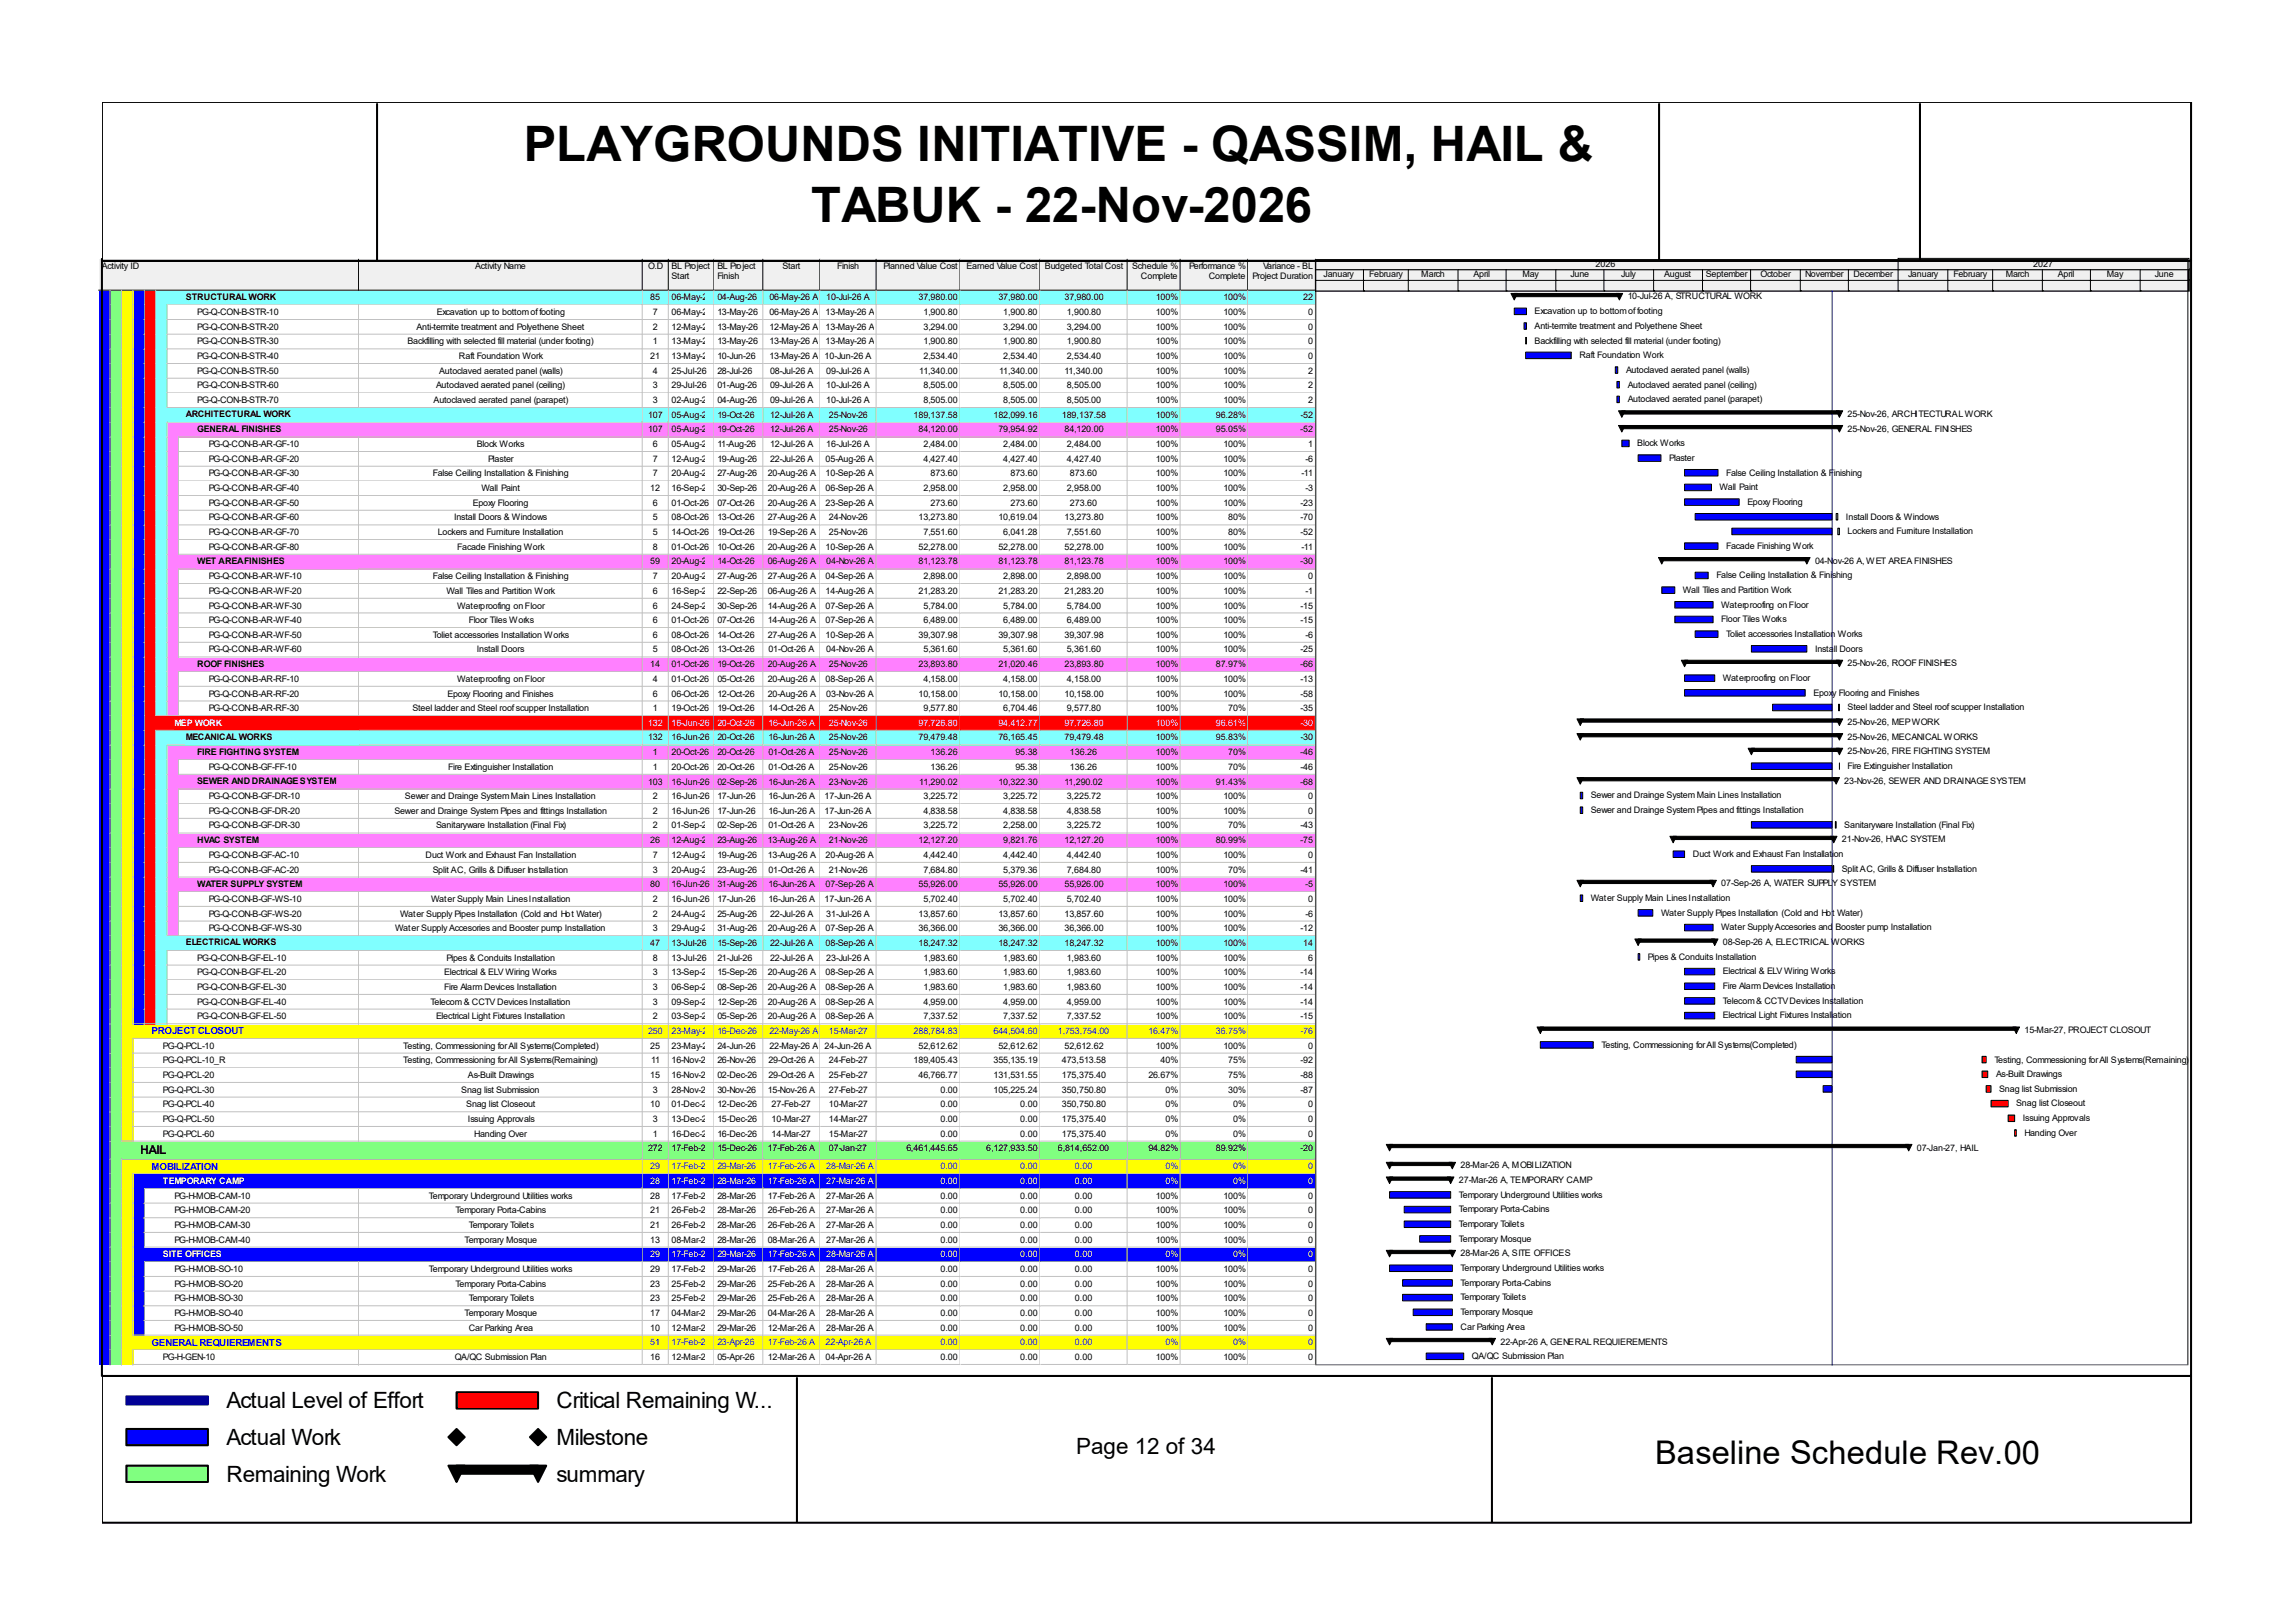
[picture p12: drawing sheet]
<svg xmlns="http://www.w3.org/2000/svg" width="297mm" height="210mm" viewBox="0 0 297 210" stroke-linecap="round" stroke-linejoin="round" font-family="sans-serif">
<defs><g id="words">
<g font-size="6.3">
<text x="67.8" y="20.8">PLAYGROUNDS INITIATIVE - QASSIM, HAIL &amp;</text>
<text x="105" y="28.7">TABUK - 22-Nov-2026</text>
</g>
<text font-size="4.2" x="214.2" y="189.4">Baseline Schedule Rev.00</text>
<g font-size="2.9">
<text x="29.3" y="182.2">Actual Level of Effort</text>
<text x="72" y="182.2">Critical Remaining W...</text>
<text x="29.3" y="187">Actual Work</text>
<text x="29.3" y="191.8">Remaining Work</text>
<text x="72" y="187">Milestone</text>
<text x="72" y="191.8">summary</text>
<text x="139.3" y="188.1">Page 12 of 34</text>
</g>
<text font-size="1.6" x="18.2" y="149.4">HAIL</text>
<g font-size="1.3" fill="#00f">
<text x="19.6" y="133.9">PROJECT CLOSOUT</text>
<text x="19.6" y="151.4">MOBILIZATION</text>
<text x="19.6" y="174.2">GENERAL REQUIEREMENTS</text>
</g>
<g font-size="1.2">
<text x="13.2" y="34.8">Activity ID</text>
<text x="61.5" y="34.8">Activity Name</text>
<text x="83.9" y="34.8">O.D</text>
<text x="86.9" y="34.8">BL Project</text>
<text x="92.8" y="34.8">BL Project</text>
<text x="101.3" y="34.8">Start</text>
<text x="108.3" y="34.8">Finish</text>
<text x="114.3" y="34.8">Planned Value Cost</text>
<text x="125.1" y="34.8">Earned Value Cost</text>
<text x="135.2" y="34.8">Budgeted Total Cost</text>
<text x="146.5" y="34.8">Schedule %</text>
<text x="153.9" y="34.8">Performance %</text>
<text x="163.5" y="34.8">Variance - BL</text>
<text x="171.3" y="35.9">January</text>
<text x="177.2" y="35.9">February</text>
<text x="183.9" y="35.9">March</text>
<text x="190.7" y="35.9">April</text>
<text x="197" y="35.9">May</text>
<text x="203.2" y="35.9">June</text>
<text x="206.5" y="34.5">2026</text>
<text x="209.8" y="35.9">July</text>
<text x="215.4" y="35.9">August</text>
<text x="220.8" y="35.9">September</text>
<text x="227.8" y="35.9">October</text>
<text x="233.6" y="35.9">November</text>
<text x="239.9" y="35.9">December</text>
<text x="246.9" y="35.9">January</text>
<text x="252.8" y="35.9">February</text>
<text x="259.6" y="35.9">March</text>
<text x="263.1" y="34.5">2027</text>
<text x="266.3" y="35.9">April</text>
<text x="272.7" y="35.9">May</text>
<text x="278.8" y="35.9">June</text>
<text x="24" y="38.8">STRUCTURAL WORK</text>
<text x="25.5" y="40.8">PG-Q-CON-B-STR-10</text>
<text x="56.5" y="40.8">Excavation up to bottom of footing</text>
<text x="84.2" y="38.9">85</text>
<text x="84.5" y="40.8">7</text>
<text x="86.9" y="36.1">Start</text>
<text x="86.9" y="38.9">06-May-26</text>
<text x="86.9" y="40.8">06-May-26</text>
<text x="92.8" y="36.1">Finish</text>
<text x="92.8" y="38.9">04-Aug-26</text>
<text x="92.8" y="40.8">13-May-26</text>
<text x="99.6" y="38.9">06-May-26 A</text>
<text x="99.6" y="40.8">06-May-26 A</text>
<text x="106.8" y="40.8">13-May-26 A</text>
<text x="106.9" y="38.9">10-Jul-26 A</text>
<text x="118.9" y="38.9">37,980.00</text>
<text x="119.5" y="40.8">1,900.80</text>
<text x="129.2" y="38.9">37,980.00</text>
<text x="129.8" y="40.8">1,900.80</text>
<text x="137.8" y="38.9">37,980.00</text>
<text x="138" y="40.8">1,900.80</text>
<text x="147.7" y="36.1">Complete</text>
<text x="149.6" y="38.9">100%</text>
<text x="149.6" y="40.8">100%</text>
<text x="156.4" y="36.1">Complete</text>
<text x="158.3" y="38.9">100%</text>
<text x="158.3" y="40.8">100%</text>
<text x="162.1" y="36.1">Project Duration</text>
<text x="168.7" y="38.9">22</text>
<text x="169.3" y="40.8">0</text>
<text x="198.6" y="40.6">Excavation up to bottom of footing</text>
<text x="210.7" y="38.7">10-Jul-26 A, STRUCTURAL WORK</text>
<text x="25.5" y="42.7">PG-Q-CON-B-STR-20</text>
<text x="25.5" y="44.6">PG-Q-CON-B-STR-30</text>
<text x="25.5" y="46.4">PG-Q-CON-B-STR-40</text>
<text x="52.7" y="44.6">Backfilling with selected fill material (under footing)</text>
<text x="53.9" y="42.7">Anti-termite treatment and Polyethene Sheet</text>
<text x="59.4" y="46.4">Raft Foundation Work</text>
<text x="84.2" y="46.4">21</text>
<text x="84.5" y="42.7">2</text>
<text x="84.5" y="44.6">1</text>
<text x="86.9" y="42.7">12-May-26</text>
<text x="86.9" y="44.6">13-May-26</text>
<text x="86.9" y="46.4">13-May-26</text>
<text x="92.8" y="42.7">13-May-26</text>
<text x="92.8" y="44.6">13-May-26</text>
<text x="92.8" y="46.4">10-Jun-26</text>
<text x="99.6" y="42.7">12-May-26 A</text>
<text x="99.6" y="44.6">13-May-26 A</text>
<text x="99.6" y="46.4">13-May-26 A 10-Jun-26 A</text>
<text x="106.8" y="42.7">13-May-26 A</text>
<text x="106.8" y="44.6">13-May-26 A</text>
<text x="119.5" y="42.7">3,294.00</text>
<text x="119.5" y="44.6">1,900.80</text>
<text x="119.5" y="46.4">2,534.40</text>
<text x="129.8" y="42.7">3,294.00</text>
<text x="129.8" y="44.6">1,900.80</text>
<text x="129.8" y="46.4">2,534.40</text>
<text x="138" y="42.7">3,294.00</text>
<text x="138" y="44.6">1,900.80</text>
<text x="138" y="46.4">2,534.40</text>
<text x="149.6" y="42.7">100%</text>
<text x="149.6" y="44.6">100%</text>
<text x="149.6" y="46.4">100%</text>
<text x="158.3" y="42.7">100%</text>
<text x="158.3" y="44.6">100%</text>
<text x="158.3" y="46.4">100%</text>
<text x="169.3" y="42.7">0</text>
<text x="169.3" y="44.6">0</text>
<text x="169.3" y="46.4">0</text>
<text x="198.6" y="42.5">Anti-termite treatment and Polyethene Sheet</text>
<text x="198.6" y="44.4">Backfilling with selected fill material (under footing)</text>
<text x="204.4" y="46.4">Raft Foundation Work</text>
<text x="25.5" y="48.3">PG-Q-CON-B-STR-50</text>
<text x="25.5" y="50.2">PG-Q-CON-B-STR-60</text>
<text x="25.5" y="52.2">PG-Q-CON-B-STR-70</text>
<text x="56.1" y="52.2">Autoclaved aerated panel (parapet)</text>
<text x="56.4" y="50.2">Autoclaved aerated panel (ceiling)</text>
<text x="56.9" y="48.3">Autoclaved aerated panel (walls)</text>
<text x="84.5" y="48.3">4</text>
<text x="84.5" y="50.2">3</text>
<text x="84.5" y="52.2">3</text>
<text x="86.9" y="48.3">25-Jul-26</text>
<text x="86.9" y="50.2">29-Jul-26</text>
<text x="86.9" y="52.2">02-Aug-26</text>
<text x="92.8" y="48.3">28-Jul-26</text>
<text x="92.8" y="50.2">01-Aug-26</text>
<text x="92.8" y="52.2">04-Aug-26</text>
<text x="99.7" y="48.3">08-Jul-26 A</text>
<text x="99.7" y="50.2">09-Jul-26 A</text>
<text x="99.7" y="52.2">09-Jul-26 A</text>
<text x="106.9" y="48.3">09-Jul-26 A</text>
<text x="106.9" y="50.2">10-Jul-26 A</text>
<text x="106.9" y="52.2">10-Jul-26 A</text>
<text x="119" y="48.3">11,340.00</text>
<text x="119.5" y="50.2">8,505.00</text>
<text x="119.5" y="52.2">8,505.00</text>
<text x="129.3" y="48.3">11,340.00</text>
<text x="129.8" y="50.2">8,505.00</text>
<text x="129.8" y="52.2">8,505.00</text>
<text x="137.8" y="48.3">11,340.00</text>
<text x="138" y="50.2">8,505.00</text>
<text x="138" y="52.2">8,505.00</text>
<text x="149.6" y="48.3">100%</text>
<text x="149.6" y="50.2">100%</text>
<text x="149.6" y="52.2">100%</text>
<text x="158.3" y="48.3">100%</text>
<text x="158.3" y="50.2">100%</text>
<text x="158.3" y="52.2">100%</text>
<text x="169.3" y="48.3">2</text>
<text x="169.3" y="50.2">2</text>
<text x="169.3" y="52.2">2</text>
<text x="210.4" y="48.3">Autoclaved aerated panel (walls)</text>
<text x="210.7" y="50.2">Autoclaved aerated panel (ceiling)</text>
<text x="210.7" y="52">Autoclaved aerated panel (parapet)</text>
<text x="239.1" y="53.9">25-Nov-26, ARCHITECTURAL WORK</text>
<text x="24" y="54">ARCHITECTURAL WORK</text>
<text x="25.5" y="55.9">GENERAL FINISHES</text>
<text x="27" y="57.8">PG-Q-CON-B-AR-GF-10</text>
<text x="27" y="59.7">PG-Q-CON-B-AR-GF-20</text>
<text x="61.7" y="57.8">Block Works</text>
<text x="63.2" y="59.7">Plaster</text>
<text x="83.9" y="54.1">107</text>
<text x="83.9" y="56">107</text>
<text x="84.5" y="57.8">6</text>
<text x="84.5" y="59.7">7</text>
<text x="86.9" y="54.1">05-Aug-26</text>
<text x="86.9" y="56">05-Aug-26</text>
<text x="86.9" y="57.8">05-Aug-26</text>
<text x="86.9" y="59.7">12-Aug-26</text>
<text x="92.8" y="54.1">19-Oct-26</text>
<text x="92.8" y="56">19-Oct-26</text>
<text x="92.8" y="57.8">11-Aug-26</text>
<text x="92.8" y="59.7">19-Aug-26</text>
<text x="99.7" y="54.1">12-Jul-26 A</text>
<text x="99.7" y="56">12-Jul-26 A</text>
<text x="99.7" y="57.8">12-Jul-26 A</text>
<text x="99.7" y="59.7">22-Jul-26 A</text>
<text x="106.8" y="59.7">05-Aug-26 A</text>
<text x="106.9" y="57.8">16-Jul-26 A</text>
<text x="107.3" y="54.1">25-Nov-26</text>
<text x="107.3" y="56">25-Nov-26</text>
<text x="118.2" y="54.1">189,137.58</text>
<text x="118.9" y="56">84,120.00</text>
<text x="119.5" y="57.8">2,484.00</text>
<text x="119.5" y="59.7">4,427.40</text>
<text x="128.6" y="54.1">182,099.16</text>
<text x="129.2" y="56">79,954.92</text>
<text x="129.8" y="57.8">2,484.00</text>
<text x="129.8" y="59.7">4,427.40</text>
<text x="137.4" y="54.1">189,137.58</text>
<text x="137.8" y="56">84,120.00</text>
<text x="138" y="57.8">2,484.00</text>
<text x="138" y="59.7">4,427.40</text>
<text x="149.6" y="54.1">100%</text>
<text x="149.6" y="56">100%</text>
<text x="149.6" y="57.8">100%</text>
<text x="149.6" y="59.7">100%</text>
<text x="157.4" y="54.1">96.28%</text>
<text x="157.4" y="56">95.05%</text>
<text x="158.3" y="57.8">100%</text>
<text x="158.3" y="59.7">100%</text>
<text x="168.3" y="54.1">-52</text>
<text x="168.3" y="56">-52</text>
<text x="169" y="59.7">-6</text>
<text x="169.3" y="57.8">1</text>
<text x="211.9" y="57.7">Block Works</text>
<text x="216" y="59.6">Plaster</text>
<text x="239.1" y="55.8">25-Nov-26, GENERAL FINISHES</text>
<text x="27" y="61.6">PG-Q-CON-B-AR-GF-30</text>
<text x="27" y="63.5">PG-Q-CON-B-AR-GF-40</text>
<text x="27" y="65.4">PG-Q-CON-B-AR-GF-50</text>
<text x="56" y="61.6">False Ceiling Installation &amp; Finishing</text>
<text x="61.2" y="65.4">Epoxy Flooring</text>
<text x="62.3" y="63.5">Wall Paint</text>
<text x="84.2" y="63.5">12</text>
<text x="84.5" y="61.6">7</text>
<text x="84.5" y="65.4">6</text>
<text x="86.9" y="61.6">20-Aug-26</text>
<text x="86.9" y="63.5">16-Sep-26</text>
<text x="86.9" y="65.4">01-Oct-26</text>
<text x="92.8" y="61.6">27-Aug-26</text>
<text x="92.8" y="63.5">30-Sep-26</text>
<text x="92.8" y="65.4">07-Oct-26</text>
<text x="99.4" y="61.6">20-Aug-26 A</text>
<text x="99.4" y="63.5">20-Aug-26 A</text>
<text x="99.4" y="65.4">20-Aug-26 A</text>
<text x="106.8" y="61.6">10-Sep-26 A</text>
<text x="106.8" y="63.5">06-Sep-26 A</text>
<text x="106.8" y="65.4">23-Sep-26 A</text>
<text x="119.5" y="63.5">2,958.00</text>
<text x="120.4" y="61.6">873.60</text>
<text x="120.4" y="65.4">273.60</text>
<text x="129.8" y="63.5">2,958.00</text>
<text x="130.8" y="61.6">873.60</text>
<text x="130.8" y="65.4">273.60</text>
<text x="138" y="63.5">2,958.00</text>
<text x="138.5" y="61.6">873.60</text>
<text x="138.5" y="65.4">273.60</text>
<text x="149.6" y="61.6">100%</text>
<text x="149.6" y="63.5">100%</text>
<text x="149.6" y="65.4">100%</text>
<text x="158.3" y="61.6">100%</text>
<text x="158.3" y="63.5">100%</text>
<text x="158.3" y="65.4">100%</text>
<text x="168.3" y="65.4">-23</text>
<text x="168.4" y="61.6">-11</text>
<text x="169" y="63.5">-3</text>
<text x="222.5" y="63.4">Wall Paint</text>
<text x="223.4" y="61.6">False Ceiling Installation &amp; Finishing</text>
<text x="226.1" y="65.3">Epoxy Flooring</text>
<text x="27" y="67.4">PG-Q-CON-B-AR-GF-60</text>
<text x="27" y="69.3">PG-Q-CON-B-AR-GF-70</text>
<text x="27" y="71.1">PG-Q-CON-B-AR-GF-80</text>
<text x="56.6" y="69.3">Lockers and Furniture Installation</text>
<text x="58.8" y="67.4">Install Doors &amp; Windows</text>
<text x="59.2" y="71.1">Facade Finishing Work</text>
<text x="84.5" y="67.4">5</text>
<text x="84.5" y="69.3">5</text>
<text x="84.5" y="71.1">8</text>
<text x="86.9" y="67.4">08-Oct-26</text>
<text x="86.9" y="69.3">14-Oct-26</text>
<text x="86.9" y="71.1">01-Oct-26</text>
<text x="92.8" y="67.4">13-Oct-26</text>
<text x="92.8" y="69.3">19-Oct-26</text>
<text x="92.8" y="71.1">10-Oct-26</text>
<text x="99.4" y="67.4">27-Aug-26 A</text>
<text x="99.4" y="69.3">19-Sep-26 A</text>
<text x="99.4" y="71.1">20-Aug-26 A</text>
<text x="106.8" y="71.1">10-Sep-26 A</text>
<text x="107.3" y="67.4">24-Nov-26</text>
<text x="107.3" y="69.3">25-Nov-26</text>
<text x="118.9" y="67.4">13,273.80</text>
<text x="118.9" y="71.1">52,278.00</text>
<text x="119.5" y="69.3">7,551.60</text>
<text x="129.2" y="67.4">10,619.04</text>
<text x="129.2" y="71.1">52,278.00</text>
<text x="129.8" y="69.3">6,041.28</text>
<text x="137.8" y="67.4">13,273.80</text>
<text x="137.8" y="71.1">52,278.00</text>
<text x="138" y="69.3">7,551.60</text>
<text x="149.6" y="67.4">100%</text>
<text x="149.6" y="69.3">100%</text>
<text x="149.6" y="71.1">100%</text>
<text x="158.3" y="71.1">100%</text>
<text x="159" y="67.4">80%</text>
<text x="159" y="69.3">80%</text>
<text x="168.3" y="67.4">-70</text>
<text x="168.3" y="69.3">-52</text>
<text x="168.4" y="71.1">-11</text>
<text x="223.4" y="71">Facade Finishing Work</text>
<text x="238.9" y="67.2">Install Doors &amp; Windows</text>
<text x="239.1" y="69.1">Lockers and Furniture Installation</text>
<text x="25.5" y="73">WET AREA FINISHES</text>
<text x="27" y="74.9">PG-Q-CON-B-AR-WF-10</text>
<text x="27" y="76.8">PG-Q-CON-B-AR-WF-20</text>
<text x="56" y="74.9">False Ceiling Installation &amp; Finishing</text>
<text x="57.8" y="76.8">Wall Tiles and Partition Work</text>
<text x="84.2" y="73">59</text>
<text x="84.5" y="74.9">7</text>
<text x="84.5" y="76.8">6</text>
<text x="86.9" y="73">20-Aug-26</text>
<text x="86.9" y="74.9">20-Aug-26</text>
<text x="86.9" y="76.8">16-Sep-26</text>
<text x="92.8" y="73">14-Oct-26</text>
<text x="92.8" y="74.9">27-Aug-26</text>
<text x="92.8" y="76.8">22-Sep-26</text>
<text x="99.4" y="73">06-Aug-26 A</text>
<text x="99.4" y="74.9">27-Aug-26 A</text>
<text x="99.4" y="76.8">06-Aug-26 A</text>
<text x="106.8" y="74.9">04-Sep-26 A</text>
<text x="106.8" y="76.8">14-Aug-26 A</text>
<text x="106.9" y="73">04-Nov-26 A</text>
<text x="118.9" y="73">81,123.78</text>
<text x="118.9" y="76.8">21,283.20</text>
<text x="119.5" y="74.9">2,898.00</text>
<text x="129.2" y="73">81,123.78</text>
<text x="129.2" y="76.8">21,283.20</text>
<text x="129.8" y="74.9">2,898.00</text>
<text x="137.8" y="73">81,123.78</text>
<text x="137.8" y="76.8">21,283.20</text>
<text x="138" y="74.9">2,898.00</text>
<text x="149.6" y="73">100%</text>
<text x="149.6" y="74.9">100%</text>
<text x="149.6" y="76.8">100%</text>
<text x="158.3" y="73">100%</text>
<text x="158.3" y="74.9">100%</text>
<text x="158.3" y="76.8">100%</text>
<text x="168.3" y="73">-30</text>
<text x="169" y="76.8">-1</text>
<text x="169.3" y="74.9">0</text>
<text x="217.8" y="76.7">Wall Tiles and Partition Work</text>
<text x="222.1" y="74.8">False Ceiling Installation &amp; Finishing</text>
<text x="234.9" y="72.9">04-Nov-26 A, WET AREA FINISHES</text>
<text x="27" y="78.7">PG-Q-CON-B-AR-WF-30</text>
<text x="27" y="80.6">PG-Q-CON-B-AR-WF-40</text>
<text x="27" y="82.5">PG-Q-CON-B-AR-WF-50</text>
<text x="56" y="82.5">Toliet accessories Installation Works</text>
<text x="59.2" y="78.7">Waterproofing on Floor</text>
<text x="60.7" y="80.6">Floor Tiles Works</text>
<text x="84.5" y="78.7">6</text>
<text x="84.5" y="80.6">6</text>
<text x="84.5" y="82.5">6</text>
<text x="86.9" y="78.7">24-Sep-26</text>
<text x="86.9" y="80.6">01-Oct-26</text>
<text x="86.9" y="82.5">08-Oct-26</text>
<text x="92.8" y="78.7">30-Sep-26</text>
<text x="92.8" y="80.6">07-Oct-26</text>
<text x="92.8" y="82.5">14-Oct-26</text>
<text x="99.4" y="78.7">14-Aug-26 A</text>
<text x="99.4" y="80.6">14-Aug-26 A</text>
<text x="99.4" y="82.5">27-Aug-26 A</text>
<text x="106.8" y="78.7">07-Sep-26 A</text>
<text x="106.8" y="80.6">07-Sep-26 A</text>
<text x="106.8" y="82.5">10-Sep-26 A</text>
<text x="118.9" y="82.5">39,307.98</text>
<text x="119.5" y="78.7">5,784.00</text>
<text x="119.5" y="80.6">6,489.00</text>
<text x="129.2" y="82.5">39,307.98</text>
<text x="129.8" y="78.7">5,784.00</text>
<text x="129.8" y="80.6">6,489.00</text>
<text x="137.8" y="82.5">39,307.98</text>
<text x="138" y="78.7">5,784.00</text>
<text x="138" y="80.6">6,489.00</text>
<text x="149.6" y="78.7">100%</text>
<text x="149.6" y="80.6">100%</text>
<text x="149.6" y="82.5">100%</text>
<text x="158.3" y="78.7">100%</text>
<text x="158.3" y="80.6">100%</text>
<text x="158.3" y="82.5">100%</text>
<text x="168.3" y="78.7">-15</text>
<text x="168.3" y="80.6">-15</text>
<text x="169" y="82.5">-6</text>
<text x="222.8" y="78.6">Waterproofing on Floor</text>
<text x="222.8" y="80.5">Floor Tiles Works</text>
<text x="223.4" y="82.4">Toliet accessories Installation Works</text>
<text x="25.5" y="86.3">ROOF FINISHES</text>
<text x="27" y="84.4">PG-Q-CON-B-AR-WF-60</text>
<text x="27" y="88.2">PG-Q-CON-B-AR-RF-10</text>
<text x="59.2" y="88.2">Waterproofing on Floor</text>
<text x="61.7" y="84.4">Install Doors</text>
<text x="84.2" y="86.3">14</text>
<text x="84.5" y="84.4">5</text>
<text x="84.5" y="88.2">4</text>
<text x="86.9" y="84.4">08-Oct-26</text>
<text x="86.9" y="86.3">01-Oct-26</text>
<text x="86.9" y="88.2">01-Oct-26</text>
<text x="92.8" y="84.4">13-Oct-26</text>
<text x="92.8" y="86.3">19-Oct-26</text>
<text x="92.8" y="88.2">05-Oct-26</text>
<text x="99.4" y="86.3">20-Aug-26 A</text>
<text x="99.4" y="88.2">20-Aug-26 A</text>
<text x="99.4" y="84.4">01-Oct-26 A</text>
<text x="106.8" y="88.2">08-Sep-26 A</text>
<text x="106.9" y="84.4">04-Nov-26 A</text>
<text x="107.3" y="86.3">25-Nov-26</text>
<text x="118.9" y="86.3">23,893.80</text>
<text x="119.5" y="84.4">5,361.60</text>
<text x="119.5" y="88.2">4,158.00</text>
<text x="129.2" y="86.3">21,020.46</text>
<text x="129.8" y="84.4">5,361.60</text>
<text x="129.8" y="88.2">4,158.00</text>
<text x="137.8" y="86.3">23,893.80</text>
<text x="138" y="84.4">5,361.60</text>
<text x="138" y="88.2">4,158.00</text>
<text x="149.6" y="84.4">100%</text>
<text x="149.6" y="86.3">100%</text>
<text x="149.6" y="88.2">100%</text>
<text x="157.4" y="86.3">87.97%</text>
<text x="158.3" y="84.4">100%</text>
<text x="158.3" y="88.2">100%</text>
<text x="168.3" y="84.4">-25</text>
<text x="168.3" y="86.3">-66</text>
<text x="168.3" y="88.2">-13</text>
<text x="223" y="88.1">Waterproofing on Floor</text>
<text x="234.9" y="84.3">Install Doors</text>
<text x="239.1" y="86.2">25-Nov-26, ROOF FINISHES</text>
<text x="24" y="95.8">MECANICAL WORKS</text>
<text x="27" y="90.1">PG-Q-CON-B-AR-RF-20</text>
<text x="27" y="92">PG-Q-CON-B-AR-RF-30</text>
<text x="53.4" y="92">Steel ladder and Steel roof scupper Installation</text>
<text x="57.9" y="90.1">Epoxy Flooring and Finishes</text>
<text x="83.9" y="95.8">132</text>
<text x="84.5" y="90.1">6</text>
<text x="84.5" y="92">1</text>
<text x="86.9" y="90.1">06-Oct-26</text>
<text x="86.9" y="92">19-Oct-26</text>
<text x="86.9" y="95.8">16-Jun-26</text>
<text x="92.8" y="90.1">12-Oct-26</text>
<text x="92.8" y="92">19-Oct-26</text>
<text x="92.8" y="95.8">20-Oct-26</text>
<text x="99.4" y="90.1">20-Aug-26 A</text>
<text x="99.4" y="92">14-Oct-26 A</text>
<text x="99.4" y="95.8">16-Jun-26 A</text>
<text x="106.9" y="90.1">03-Nov-26 A</text>
<text x="107.3" y="92">25-Nov-26</text>
<text x="107.3" y="95.8">25-Nov-26</text>
<text x="118.9" y="90.1">10,158.00</text>
<text x="118.9" y="95.8">79,479.48</text>
<text x="119.5" y="92">9,577.80</text>
<text x="129.2" y="90.1">10,158.00</text>
<text x="129.2" y="95.8">76,165.45</text>
<text x="129.8" y="92">6,704.46</text>
<text x="137.8" y="90.1">10,158.00</text>
<text x="137.8" y="95.8">79,479.48</text>
<text x="138" y="92">9,577.80</text>
<text x="149.6" y="90.1">100%</text>
<text x="149.6" y="92">100%</text>
<text x="149.6" y="95.8">100%</text>
<text x="157.4" y="95.8">95.83%</text>
<text x="158.3" y="90.1">100%</text>
<text x="159" y="92">70%</text>
<text x="168.3" y="90.1">-58</text>
<text x="168.3" y="92">-35</text>
<text x="168.3" y="95.8">-30</text>
<text x="234.7" y="90">Epoxy Flooring and Finishes</text>
<text x="239.1" y="91.9">Steel ladder and Steel roof scupper Installation</text>
<text x="239.1" y="93.8">25-Nov-26, MEP WORK</text>
<text x="239.1" y="95.7">25-Nov-26, MECANICAL WORKS</text>
<text x="25.5" y="97.7">FIRE FIGHTING SYSTEM</text>
<text x="25.5" y="101.5">SEWER AND DRAINAGE SYSTEM</text>
<text x="27" y="99.6">PG-Q-CON-B-GF-FF-10</text>
<text x="58" y="99.6">Fire Extinguisher Installation</text>
<text x="83.9" y="101.5">103</text>
<text x="84.5" y="97.7">1</text>
<text x="84.5" y="99.6">1</text>
<text x="86.9" y="97.7">20-Oct-26</text>
<text x="86.9" y="99.6">20-Oct-26</text>
<text x="86.9" y="101.5">16-Jun-26</text>
<text x="92.8" y="97.7">20-Oct-26</text>
<text x="92.8" y="99.6">20-Oct-26</text>
<text x="92.8" y="101.5">02-Sep-26</text>
<text x="99.4" y="97.7">01-Oct-26 A</text>
<text x="99.4" y="99.6">01-Oct-26 A</text>
<text x="99.4" y="101.5">16-Jun-26 A</text>
<text x="107.3" y="97.7">25-Nov-26</text>
<text x="107.3" y="99.6">25-Nov-26</text>
<text x="107.3" y="101.5">23-Nov-26</text>
<text x="119" y="101.5">11,290.02</text>
<text x="120.4" y="97.7">136.26</text>
<text x="120.4" y="99.6">136.26</text>
<text x="129.2" y="101.5">10,322.30</text>
<text x="131.4" y="97.7">95.38</text>
<text x="131.4" y="99.6">95.38</text>
<text x="137.8" y="101.5">11,290.02</text>
<text x="138.5" y="97.7">136.26</text>
<text x="138.5" y="99.6">136.26</text>
<text x="149.6" y="97.7">100%</text>
<text x="149.6" y="99.6">100%</text>
<text x="149.6" y="101.5">100%</text>
<text x="157.4" y="101.5">91.43%</text>
<text x="159" y="97.7">70%</text>
<text x="159" y="99.6">70%</text>
<text x="168.3" y="97.7">-46</text>
<text x="168.3" y="99.6">-46</text>
<text x="168.3" y="101.5">-68</text>
<text x="238.7" y="101.4">23-Nov-26, SEWER AND DRAINAGE SYSTEM</text>
<text x="239.1" y="97.6">25-Nov-26, FIRE FIGHTING SYSTEM</text>
<text x="239.1" y="99.5">Fire Extinguisher Installation</text>
<text x="27" y="103.4">PG-Q-CON-B-GF-DR-10</text>
<text x="27" y="105.3">PG-Q-CON-B-GF-DR-20</text>
<text x="27" y="107.2">PG-Q-CON-B-GF-DR-30</text>
<text x="51.1" y="105.3">Sewer and Drainge System Pipes and fittings Installation</text>
<text x="52.4" y="103.4">Sewer and Drainge System Main Lines Installation</text>
<text x="56.4" y="107.2">Sanitaryware Installation (Final Fix)</text>
<text x="84.5" y="103.4">2</text>
<text x="84.5" y="105.3">2</text>
<text x="84.5" y="107.2">2</text>
<text x="86.9" y="103.4">16-Jun-26</text>
<text x="86.9" y="105.3">16-Jun-26</text>
<text x="86.9" y="107.2">01-Sep-26</text>
<text x="92.8" y="103.4">17-Jun-26</text>
<text x="92.8" y="105.3">17-Jun-26</text>
<text x="92.8" y="107.2">02-Sep-26</text>
<text x="99.4" y="103.4">16-Jun-26 A</text>
<text x="99.4" y="105.3">16-Jun-26 A</text>
<text x="99.4" y="107.2">01-Oct-26 A</text>
<text x="106.7" y="103.4">17-Jun-26 A</text>
<text x="106.7" y="105.3">17-Jun-26 A</text>
<text x="107.3" y="107.2">23-Nov-26</text>
<text x="119.5" y="103.4">3,225.72</text>
<text x="119.5" y="105.3">4,838.58</text>
<text x="119.5" y="107.2">3,225.72</text>
<text x="129.8" y="103.4">3,225.72</text>
<text x="129.8" y="105.3">4,838.58</text>
<text x="129.8" y="107.2">2,258.00</text>
<text x="138" y="103.4">3,225.72</text>
<text x="138" y="105.3">4,838.58</text>
<text x="138" y="107.2">3,225.72</text>
<text x="149.6" y="103.4">100%</text>
<text x="149.6" y="105.3">100%</text>
<text x="149.6" y="107.2">100%</text>
<text x="158.3" y="103.4">100%</text>
<text x="158.3" y="105.3">100%</text>
<text x="159" y="107.2">70%</text>
<text x="168.3" y="107.2">-43</text>
<text x="169.3" y="103.4">0</text>
<text x="169.3" y="105.3">0</text>
<text x="205.9" y="103.3">Sewer and Drainge System Main Lines Installation</text>
<text x="205.9" y="105.2">Sewer and Drainge System Pipes and fittings Installation</text>
<text x="238.7" y="107.1">Sanitaryware Installation (Final Fix)</text>
<text x="25.5" y="109.1">HVAC SYSTEM</text>
<text x="27" y="111">PG-Q-CON-B-GF-AC-10</text>
<text x="27" y="112.9">PG-Q-CON-B-GF-AC-20</text>
<text x="55.1" y="111">Duct Work and Exhaust Fan Installation</text>
<text x="56" y="112.9">Split AC, Grills &amp; Diffuser Installation</text>
<text x="84.2" y="109.1">26</text>
<text x="84.5" y="111">7</text>
<text x="84.5" y="112.9">3</text>
<text x="86.9" y="109.1">12-Aug-26</text>
<text x="86.9" y="111">12-Aug-26</text>
<text x="86.9" y="112.9">20-Aug-26</text>
<text x="92.8" y="109.1">23-Aug-26</text>
<text x="92.8" y="111">19-Aug-26</text>
<text x="92.8" y="112.9">23-Aug-26</text>
<text x="99.4" y="109.1">13-Aug-26 A</text>
<text x="99.4" y="111">13-Aug-26 A</text>
<text x="99.4" y="112.9">01-Oct-26 A</text>
<text x="106.8" y="111">20-Aug-26 A</text>
<text x="107.3" y="109.1">21-Nov-26</text>
<text x="107.3" y="112.9">21-Nov-26</text>
<text x="118.9" y="109.1">12,127.20</text>
<text x="119.5" y="111">4,442.40</text>
<text x="119.5" y="112.9">7,684.80</text>
<text x="129.8" y="109.1">9,821.76</text>
<text x="129.8" y="111">4,442.40</text>
<text x="129.8" y="112.9">5,379.36</text>
<text x="137.8" y="109.1">12,127.20</text>
<text x="138" y="111">4,442.40</text>
<text x="138" y="112.9">7,684.80</text>
<text x="149.6" y="109.1">100%</text>
<text x="149.6" y="111">100%</text>
<text x="149.6" y="112.9">100%</text>
<text x="157.4" y="109.1">80.99%</text>
<text x="158.3" y="111">100%</text>
<text x="159" y="112.9">70%</text>
<text x="168.3" y="109.1">-75</text>
<text x="168.3" y="112.9">-41</text>
<text x="169.3" y="111">0</text>
<text x="219.1" y="110.9">Duct Work and Exhaust Fan Installation</text>
<text x="238.4" y="109">21-Nov-26, HVAC SYSTEM</text>
<text x="238.4" y="112.8">Split AC, Grills &amp; Diffuser Installation</text>
<text x="25.5" y="114.8">WATER SUPPLY SYSTEM</text>
<text x="27" y="116.7">PG-Q-CON-B-GF-WS-10</text>
<text x="27" y="118.6">PG-Q-CON-B-GF-WS-20</text>
<text x="51.8" y="118.6">Water Supply Pipes Installation (Cold and Hot Water)</text>
<text x="55.8" y="116.7">Water Supply Main Lines Installation</text>
<text x="84.2" y="114.8">80</text>
<text x="84.5" y="116.7">2</text>
<text x="84.5" y="118.6">2</text>
<text x="86.9" y="114.8">16-Jun-26</text>
<text x="86.9" y="116.7">16-Jun-26</text>
<text x="86.9" y="118.6">24-Aug-26</text>
<text x="92.8" y="114.8">31-Aug-26</text>
<text x="92.8" y="116.7">17-Jun-26</text>
<text x="92.8" y="118.6">25-Aug-26</text>
<text x="99.4" y="114.8">16-Jun-26 A</text>
<text x="99.4" y="116.7">16-Jun-26 A</text>
<text x="99.7" y="118.6">22-Jul-26 A</text>
<text x="106.7" y="116.7">17-Jun-26 A</text>
<text x="106.8" y="114.8">07-Sep-26 A</text>
<text x="106.9" y="118.6">31-Jul-26 A</text>
<text x="118.9" y="114.8">55,926.00</text>
<text x="118.9" y="118.6">13,857.60</text>
<text x="119.5" y="116.7">5,702.40</text>
<text x="129.2" y="114.8">55,926.00</text>
<text x="129.2" y="118.6">13,857.60</text>
<text x="129.8" y="116.7">5,702.40</text>
<text x="137.8" y="114.8">55,926.00</text>
<text x="137.8" y="118.6">13,857.60</text>
<text x="138" y="116.7">5,702.40</text>
<text x="149.6" y="114.8">100%</text>
<text x="149.6" y="116.7">100%</text>
<text x="149.6" y="118.6">100%</text>
<text x="158.3" y="114.8">100%</text>
<text x="158.3" y="116.7">100%</text>
<text x="158.3" y="118.6">100%</text>
<text x="169" y="114.8">-5</text>
<text x="169" y="118.6">-6</text>
<text x="169.3" y="116.7">0</text>
<text x="205.9" y="116.6">Water Supply Main Lines Installation</text>
<text x="215" y="118.5">Water Supply Pipes Installation (Cold and Hot Water)</text>
<text x="222.8" y="114.7">07-Sep-26 A, WATER SUPPLY SYSTEM</text>
<text x="24" y="122.3">ELECTRICAL WORKS</text>
<text x="25.5" y="124.3">PG-Q-CON-B-GF-EL-10</text>
<text x="27" y="120.5">PG-Q-CON-B-GF-WS-30</text>
<text x="51.1" y="120.5">Water Supply Accesories and Booster pump Installation</text>
<text x="57.8" y="124.3">Pipes &amp; Conduits Installation</text>
<text x="84.2" y="122.4">47</text>
<text x="84.5" y="120.5">3</text>
<text x="84.5" y="124.3">8</text>
<text x="86.9" y="120.5">29-Aug-26</text>
<text x="86.9" y="122.4">13-Jul-26</text>
<text x="86.9" y="124.3">13-Jul-26</text>
<text x="92.8" y="120.5">31-Aug-26</text>
<text x="92.8" y="122.4">15-Sep-26</text>
<text x="92.8" y="124.3">21-Jul-26</text>
<text x="99.4" y="120.5">20-Aug-26 A</text>
<text x="99.7" y="122.4">22-Jul-26 A</text>
<text x="99.7" y="124.3">22-Jul-26 A</text>
<text x="106.8" y="120.5">07-Sep-26 A</text>
<text x="106.8" y="122.4">08-Sep-26 A</text>
<text x="106.9" y="124.3">23-Jul-26 A</text>
<text x="118.9" y="120.5">36,366.00</text>
<text x="118.9" y="122.4">18,247.32</text>
<text x="119.5" y="124.3">1,983.60</text>
<text x="129.2" y="120.5">36,366.00</text>
<text x="129.2" y="122.4">18,247.32</text>
<text x="129.8" y="124.3">1,983.60</text>
<text x="137.8" y="120.5">36,366.00</text>
<text x="137.8" y="122.4">18,247.32</text>
<text x="138" y="124.3">1,983.60</text>
<text x="149.6" y="120.5">100%</text>
<text x="149.6" y="122.4">100%</text>
<text x="149.6" y="124.3">100%</text>
<text x="158.3" y="120.5">100%</text>
<text x="158.3" y="122.4">100%</text>
<text x="158.3" y="124.3">100%</text>
<text x="168.3" y="120.5">-12</text>
<text x="168.7" y="122.4">14</text>
<text x="169.3" y="124.3">6</text>
<text x="213.3" y="124.2">Pipes &amp; Conduits Installation</text>
<text x="222.8" y="120.4">Water Supply Accesories and Booster pump Installation</text>
<text x="223" y="122.3">08-Sep-26 A, ELECTRICAL WORKS</text>
<text x="25.5" y="126.2">PG-Q-CON-B-GF-EL-20</text>
<text x="25.5" y="128.1">PG-Q-CON-B-GF-EL-30</text>
<text x="25.5" y="130">PG-Q-CON-B-GF-EL-40</text>
<text x="25.5" y="131.9">PG-Q-CON-B-GF-EL-50</text>
<text x="55.7" y="130">Telecom &amp; CCTV Devices Installation</text>
<text x="56.4" y="131.9">Electrical Light Fixtures Installation</text>
<text x="57.5" y="126.2">Electrical &amp; ELV Wiring Works</text>
<text x="57.5" y="128.1">Fire Alarm Devices Installation</text>
<text x="84.5" y="126.2">3</text>
<text x="84.5" y="128.1">3</text>
<text x="84.5" y="130">3</text>
<text x="84.5" y="131.9">2</text>
<text x="86.9" y="126.2">13-Sep-26</text>
<text x="86.9" y="128.1">06-Sep-26</text>
<text x="86.9" y="130">09-Sep-26</text>
<text x="86.9" y="131.9">03-Sep-26</text>
<text x="92.8" y="126.2">15-Sep-26</text>
<text x="92.8" y="128.1">08-Sep-26</text>
<text x="92.8" y="130">12-Sep-26</text>
<text x="92.8" y="131.9">05-Sep-26</text>
<text x="99.4" y="126.2">20-Aug-26 A</text>
<text x="99.4" y="128.1">20-Aug-26 A</text>
<text x="99.4" y="130">20-Aug-26 A</text>
<text x="99.4" y="131.9">20-Aug-26 A</text>
<text x="106.8" y="126.2">08-Sep-26 A</text>
<text x="106.8" y="128.1">08-Sep-26 A</text>
<text x="106.8" y="130">08-Sep-26 A</text>
<text x="106.8" y="131.9">08-Sep-26 A</text>
<text x="119.5" y="126.2">1,983.60</text>
<text x="119.5" y="128.1">1,983.60</text>
<text x="119.5" y="130">4,959.00</text>
<text x="119.5" y="131.9">7,337.52</text>
<text x="129.8" y="126.2">1,983.60</text>
<text x="129.8" y="128.1">1,983.60</text>
<text x="129.8" y="130">4,959.00</text>
<text x="129.8" y="131.9">7,337.52</text>
<text x="138" y="126.2">1,983.60</text>
<text x="138" y="128.1">1,983.60</text>
<text x="138" y="130">4,959.00</text>
<text x="138" y="131.9">7,337.52</text>
<text x="149.6" y="126.2">100%</text>
<text x="149.6" y="128.1">100%</text>
<text x="149.6" y="130">100%</text>
<text x="149.6" y="131.9">100%</text>
<text x="158.3" y="126.2">100%</text>
<text x="158.3" y="128.1">100%</text>
<text x="158.3" y="130">100%</text>
<text x="158.3" y="131.9">100%</text>
<text x="168.3" y="126.2">-14</text>
<text x="168.3" y="128.1">-14</text>
<text x="168.3" y="130">-14</text>
<text x="168.3" y="131.9">-15</text>
<text x="223" y="126.1">Electrical &amp; ELV Wiring Works</text>
<text x="223" y="128">Fire Alarm Devices Installation</text>
<text x="223" y="129.9">Telecom &amp; CCTV Devices Installation</text>
<text x="223" y="131.8">Electrical Light Fixtures Installation</text>
<text x="21.1" y="135.7">PG-Q-PCL-10</text>
<text x="21.1" y="137.6">PG-Q-PCL-10_R</text>
<text x="52.2" y="135.7">Testing, Commessioning for All Systems(Completed)</text>
<text x="52.2" y="137.6">Testing, Commessioning for All Systems(Remaining)</text>
<text x="84.2" y="135.7">25</text>
<text x="84.3" y="137.6">11</text>
<text x="86.9" y="135.7">23-May-26</text>
<text x="86.9" y="137.6">16-Nov-26</text>
<text x="92.8" y="135.7">24-Jun-26</text>
<text x="92.8" y="137.6">26-Nov-26</text>
<text x="99.4" y="137.6">29-Oct-26 A</text>
<text x="99.6" y="135.7">22-May-26 A 24-Jun-26 A</text>
<text x="107.3" y="137.6">24-Feb-27</text>
<text x="118.2" y="137.6">189,405.43</text>
<text x="118.9" y="135.7">52,612.62</text>
<text x="128.6" y="137.6">355,135.19</text>
<text x="129.2" y="135.7">52,612.62</text>
<text x="137.4" y="137.6">473,513.58</text>
<text x="137.8" y="135.7">52,612.62</text>
<text x="149.6" y="135.7">100%</text>
<text x="150.2" y="137.6">40%</text>
<text x="158.3" y="135.7">100%</text>
<text x="159" y="137.6">75%</text>
<text x="168.3" y="137.6">-92</text>
<text x="169.3" y="135.7">0</text>
<text x="207.3" y="135.6">Testing, Commessioning for All Systems(Completed)</text>
<text x="258.1" y="137.5">Testing, Commessioning for All Systems(Remaining)</text>
<text x="262" y="133.7">15-Mar-27, PROJECT CLOSOUT</text>
<text x="21.1" y="139.5">PG-Q-PCL-20</text>
<text x="21.1" y="141.4">PG-Q-PCL-30</text>
<text x="21.1" y="143.3">PG-Q-PCL-40</text>
<text x="59.7" y="141.4">Snag list Submission</text>
<text x="60.3" y="143.3">Snag list Closeout</text>
<text x="60.5" y="139.5">As-Built Drawings</text>
<text x="84.2" y="139.5">15</text>
<text x="84.2" y="143.3">10</text>
<text x="84.5" y="141.4">3</text>
<text x="86.9" y="139.5">16-Nov-26</text>
<text x="86.9" y="141.4">28-Nov-26</text>
<text x="86.9" y="143.3">01-Dec-26</text>
<text x="92.8" y="139.5">02-Dec-26</text>
<text x="92.8" y="141.4">30-Nov-26</text>
<text x="92.8" y="143.3">12-Dec-26</text>
<text x="99.4" y="141.4">15-Nov-26 A</text>
<text x="99.4" y="139.5">29-Oct-26 A</text>
<text x="99.9" y="143.3">27-Feb-27</text>
<text x="107.3" y="139.5">25-Feb-27</text>
<text x="107.3" y="141.4">27-Feb-27</text>
<text x="107.3" y="143.3">10-Mar-27</text>
<text x="118.9" y="139.5">46,766.77</text>
<text x="121.7" y="141.4">0.00</text>
<text x="121.7" y="143.3">0.00</text>
<text x="128.6" y="139.5">131,531.55</text>
<text x="128.6" y="141.4">105,225.24</text>
<text x="132" y="143.3">0.00</text>
<text x="137.4" y="139.5">175,375.40</text>
<text x="137.4" y="141.4">350,750.80</text>
<text x="137.4" y="143.3">350,750.80</text>
<text x="148.6" y="139.5">26.67%</text>
<text x="150.8" y="141.4">0%</text>
<text x="150.8" y="143.3">0%</text>
<text x="159" y="139.5">75%</text>
<text x="159" y="141.4">30%</text>
<text x="159.6" y="143.3">0%</text>
<text x="168.3" y="139.5">-88</text>
<text x="168.3" y="141.4">-87</text>
<text x="169.3" y="143.3">0</text>
<text x="258.3" y="139.4">As-Built Drawings</text>
<text x="258.7" y="141.3">Snag list Submission</text>
<text x="260.9" y="143.2">Snag list Closeout</text>
<text x="21.1" y="145.2">PG-Q-PCL-50</text>
<text x="21.1" y="147.1">PG-Q-PCL-60</text>
<text x="60.5" y="145.2">Issuing Approvals</text>
<text x="61.4" y="147.1">Handing Over</text>
<text x="83.9" y="149">272</text>
<text x="84.5" y="145.2">3</text>
<text x="84.5" y="147.1">1</text>
<text x="86.9" y="145.2">13-Dec-26</text>
<text x="86.9" y="147.1">16-Dec-26</text>
<text x="86.9" y="149">17-Feb-26</text>
<text x="92.8" y="145.2">15-Dec-26</text>
<text x="92.8" y="147.1">16-Dec-26</text>
<text x="92.8" y="149">15-Dec-26</text>
<text x="99.4" y="149">17-Feb-26 A</text>
<text x="99.9" y="145.2">10-Mar-27</text>
<text x="99.9" y="147.1">14-Mar-27</text>
<text x="107.3" y="145.2">14-Mar-27</text>
<text x="107.3" y="147.1">15-Mar-27</text>
<text x="107.3" y="149">07-Jan-27</text>
<text x="117.3" y="149">6,461,445.65</text>
<text x="121.7" y="145.2">0.00</text>
<text x="121.7" y="147.1">0.00</text>
<text x="127.6" y="149">6,127,933.50</text>
<text x="132" y="145.2">0.00</text>
<text x="132" y="147.1">0.00</text>
<text x="136.9" y="149">6,814,652.00</text>
<text x="137.4" y="145.2">175,375.40</text>
<text x="137.4" y="147.1">175,375.40</text>
<text x="148.6" y="149">94.82%</text>
<text x="150.8" y="145.2">0%</text>
<text x="150.8" y="147.1">0%</text>
<text x="157.4" y="149">89.92%</text>
<text x="159.6" y="145.2">0%</text>
<text x="159.6" y="147.1">0%</text>
<text x="168.3" y="149">-20</text>
<text x="169.3" y="145.2">0</text>
<text x="169.3" y="147.1">0</text>
<text x="248.1" y="148.9">07-Jan-27, HAIL</text>
<text x="261.8" y="145.1">Issuing Approvals</text>
<text x="262" y="147">Handing Over</text>
<text x="22.6" y="155.1">PG-H-MOB-CAM-10</text>
<text x="55.5" y="155.1">Temporary Underground Utilities works</text>
<text x="84.2" y="155.1">28</text>
<text x="86.9" y="155.1">17-Feb-26</text>
<text x="92.8" y="155.1">28-Mar-26</text>
<text x="99.4" y="155.1">17-Feb-26 A</text>
<text x="106.9" y="155.1">27-Mar-26 A</text>
<text x="121.7" y="155.1">0.00</text>
<text x="132" y="155.1">0.00</text>
<text x="139.1" y="155.1">0.00</text>
<text x="149.6" y="155.1">100%</text>
<text x="158.3" y="155.1">100%</text>
<text x="169.3" y="155.1">0</text>
<text x="188.8" y="153.1">27-Mar-26 A, TEMPORARY CAMP</text>
<text x="188.8" y="155">Temporary Underground Utilities works</text>
<text x="189" y="151.2">28-Mar-26 A, MOBILIZATION</text>
<text x="22.6" y="157">PG-H-MOB-CAM-20</text>
<text x="22.6" y="158.9">PG-H-MOB-CAM-30</text>
<text x="22.6" y="160.8">PG-H-MOB-CAM-40</text>
<text x="59" y="157">Temporary Porta-Cabins</text>
<text x="60.1" y="160.8">Temporary Mosque</text>
<text x="60.7" y="158.9">Temporary Toilets</text>
<text x="84.2" y="157">21</text>
<text x="84.2" y="158.9">21</text>
<text x="84.2" y="160.8">13</text>
<text x="86.9" y="157">26-Feb-26</text>
<text x="86.9" y="158.9">26-Feb-26</text>
<text x="86.9" y="160.8">08-Mar-26</text>
<text x="92.8" y="157">28-Mar-26</text>
<text x="92.8" y="158.9">28-Mar-26</text>
<text x="92.8" y="160.8">28-Mar-26</text>
<text x="99.4" y="157">26-Feb-26 A</text>
<text x="99.4" y="158.9">26-Feb-26 A</text>
<text x="99.4" y="160.8">08-Mar-26 A</text>
<text x="106.9" y="157">27-Mar-26 A</text>
<text x="106.9" y="158.9">27-Mar-26 A</text>
<text x="106.9" y="160.8">27-Mar-26 A</text>
<text x="121.7" y="157">0.00</text>
<text x="121.7" y="158.9">0.00</text>
<text x="121.7" y="160.8">0.00</text>
<text x="132" y="157">0.00</text>
<text x="132" y="158.9">0.00</text>
<text x="132" y="160.8">0.00</text>
<text x="139.1" y="157">0.00</text>
<text x="139.1" y="158.9">0.00</text>
<text x="139.1" y="160.8">0.00</text>
<text x="149.6" y="157">100%</text>
<text x="149.6" y="158.9">100%</text>
<text x="149.6" y="160.8">100%</text>
<text x="158.3" y="157">100%</text>
<text x="158.3" y="158.9">100%</text>
<text x="158.3" y="160.8">100%</text>
<text x="169.3" y="157">0</text>
<text x="169.3" y="158.9">0</text>
<text x="169.3" y="160.8">0</text>
<text x="188.8" y="156.9">Temporary Porta-Cabins</text>
<text x="188.8" y="158.8">Temporary Toilets</text>
<text x="188.8" y="160.7">Temporary Mosque</text>
<text x="22.6" y="164.6">PG-H-MOB-SO-10</text>
<text x="22.6" y="166.5">PG-H-MOB-SO-20</text>
<text x="55.5" y="164.6">Temporary Underground Utilities works</text>
<text x="59" y="166.5">Temporary Porta-Cabins</text>
<text x="84.2" y="164.6">29</text>
<text x="84.2" y="166.5">23</text>
<text x="86.9" y="164.6">17-Feb-26</text>
<text x="86.9" y="166.5">25-Feb-26</text>
<text x="92.8" y="164.6">29-Mar-26</text>
<text x="92.8" y="166.5">29-Mar-26</text>
<text x="99.4" y="164.6">17-Feb-26 A</text>
<text x="99.4" y="166.5">25-Feb-26 A</text>
<text x="106.9" y="164.6">28-Mar-26 A</text>
<text x="106.9" y="166.5">28-Mar-26 A</text>
<text x="121.7" y="164.6">0.00</text>
<text x="121.7" y="166.5">0.00</text>
<text x="132" y="164.6">0.00</text>
<text x="132" y="166.5">0.00</text>
<text x="139.1" y="164.6">0.00</text>
<text x="139.1" y="166.5">0.00</text>
<text x="149.6" y="164.6">100%</text>
<text x="149.6" y="166.5">100%</text>
<text x="158.3" y="164.6">100%</text>
<text x="158.3" y="166.5">100%</text>
<text x="169.3" y="164.6">0</text>
<text x="169.3" y="166.5">0</text>
<text x="189" y="162.6">28-Mar-26 A, SITE OFFICES</text>
<text x="189" y="164.5">Temporary Underground Utilities works</text>
<text x="189" y="166.4">Temporary Porta-Cabins</text>
<text x="22.6" y="168.4">PG-H-MOB-SO-30</text>
<text x="22.6" y="170.3">PG-H-MOB-SO-40</text>
<text x="22.6" y="172.2">PG-H-MOB-SO-50</text>
<text x="60.1" y="170.3">Temporary Mosque</text>
<text x="60.7" y="168.4">Temporary Toilets</text>
<text x="60.7" y="172.2">Car Parking Area</text>
<text x="84.2" y="168.4">23</text>
<text x="84.2" y="170.3">17</text>
<text x="84.2" y="172.2">10</text>
<text x="86.9" y="168.4">25-Feb-26</text>
<text x="86.9" y="170.3">04-Mar-26</text>
<text x="86.9" y="172.2">12-Mar-26</text>
<text x="92.8" y="168.4">29-Mar-26</text>
<text x="92.8" y="170.3">29-Mar-26</text>
<text x="92.8" y="172.2">29-Mar-26</text>
<text x="99.4" y="168.4">25-Feb-26 A</text>
<text x="99.4" y="170.3">04-Mar-26 A</text>
<text x="99.4" y="172.2">12-Mar-26 A</text>
<text x="106.9" y="168.4">28-Mar-26 A</text>
<text x="106.9" y="170.3">28-Mar-26 A</text>
<text x="106.9" y="172.2">28-Mar-26 A</text>
<text x="121.7" y="168.4">0.00</text>
<text x="121.7" y="170.3">0.00</text>
<text x="121.7" y="172.2">0.00</text>
<text x="132" y="168.4">0.00</text>
<text x="132" y="170.3">0.00</text>
<text x="132" y="172.2">0.00</text>
<text x="139.1" y="168.4">0.00</text>
<text x="139.1" y="170.3">0.00</text>
<text x="139.1" y="172.2">0.00</text>
<text x="149.6" y="168.4">100%</text>
<text x="149.6" y="170.3">100%</text>
<text x="149.6" y="172.2">100%</text>
<text x="158.3" y="168.4">100%</text>
<text x="158.3" y="170.3">100%</text>
<text x="158.3" y="172.2">100%</text>
<text x="169.3" y="168.4">0</text>
<text x="169.3" y="170.3">0</text>
<text x="169.3" y="172.2">0</text>
<text x="189" y="168.3">Temporary Toilets</text>
<text x="189" y="170.2">Temporary Mosque</text>
<text x="189" y="172.1">Car Parking Area</text>
<text x="194.2" y="174">22-Apr-26 A, GENERAL REQUIEREMENTS</text>
<text x="21.1" y="176">PG-H-GEN-10</text>
<text x="58.8" y="176">QA/QC Submission Plan</text>
<text x="84.2" y="176">16</text>
<text x="86.9" y="176">12-Mar-26</text>
<text x="92.8" y="176">05-Apr-26</text>
<text x="99.4" y="176">12-Mar-26 A</text>
<text x="106.8" y="176">04-Apr-26 A</text>
<text x="121.7" y="176">0.00</text>
<text x="132" y="176">0.00</text>
<text x="139.1" y="176">0.00</text>
<text x="149.6" y="176">100%</text>
<text x="158.3" y="176">100%</text>
<text x="169.3" y="176">0</text>
<text x="190.5" y="175.9">QA/QC Submission Plan</text>
</g>
<g font-size="1.2" fill="#fff">
<text x="22.6" y="93.9">MEP WORK</text>
<text x="83.9" y="93.9">132</text>
<text x="86.9" y="93.9">16-Jun-26</text>
<text x="92.8" y="93.9">20-Oct-26</text>
<text x="99.4" y="93.9">16-Jun-26 A</text>
<text x="107.3" y="93.9">25-Nov-26</text>
<text x="118.9" y="93.9">97,726.80</text>
<text x="129.2" y="93.9">94,412.77</text>
<text x="137.8" y="93.9">97,726.80</text>
<text x="149.6" y="93.9">100%</text>
<text x="157.4" y="93.9">96.61%</text>
<text x="168.3" y="93.9">-30</text>
<text x="21.1" y="153.2">TEMPORARY CAMP</text>
<text x="84.2" y="153.2">28</text>
<text x="86.9" y="153.2">17-Feb-26</text>
<text x="92.8" y="153.2">28-Mar-26</text>
<text x="99.4" y="153.2">17-Feb-26 A</text>
<text x="106.9" y="153.2">27-Mar-26 A</text>
<text x="121.7" y="153.2">0.00</text>
<text x="132" y="153.2">0.00</text>
<text x="139.1" y="153.2">0.00</text>
<text x="150.8" y="153.2">0%</text>
<text x="159.6" y="153.2">0%</text>
<text x="169.3" y="153.2">0</text>
<text x="21.1" y="162.6">SITE OFFICES</text>
<text x="84.2" y="162.7">29</text>
<text x="86.9" y="162.7">17-Feb-26</text>
<text x="92.8" y="162.7">29-Mar-26</text>
<text x="99.4" y="162.7">17-Feb-26 A</text>
<text x="106.9" y="162.7">28-Mar-26 A</text>
<text x="121.7" y="162.7">0.00</text>
<text x="132" y="162.7">0.00</text>
<text x="139.1" y="162.7">0.00</text>
<text x="150.8" y="162.7">0%</text>
<text x="159.6" y="162.7">0%</text>
<text x="169.3" y="162.7">0</text>
</g>
<g font-size="1.2" fill="#00f">
<text x="83.9" y="133.8">250</text>
<text x="86.9" y="133.8">23-May-26</text>
<text x="92.8" y="133.8">16-Dec-26</text>
<text x="99.6" y="133.8">22-May-26 A</text>
<text x="107.3" y="133.8">15-Mar-27</text>
<text x="118.2" y="133.8">288,784.83</text>
<text x="128.6" y="133.8">644,504.60</text>
<text x="136.9" y="133.8">1,753,754.00</text>
<text x="148.6" y="133.8">16.47%</text>
<text x="157.4" y="133.8">36.75%</text>
<text x="168.3" y="133.8">-76</text>
<text x="84.2" y="151.3">29</text>
<text x="86.9" y="151.3">17-Feb-26</text>
<text x="92.8" y="151.3">29-Mar-26</text>
<text x="99.4" y="151.3">17-Feb-26 A</text>
<text x="106.9" y="151.3">28-Mar-26 A</text>
<text x="121.7" y="151.3">0.00</text>
<text x="132" y="151.3">0.00</text>
<text x="139.1" y="151.3">0.00</text>
<text x="150.8" y="151.3">0%</text>
<text x="159.6" y="151.3">0%</text>
<text x="169.3" y="151.3">0</text>
<text x="84.2" y="174.1">51</text>
<text x="86.9" y="174.1">17-Feb-26</text>
<text x="92.8" y="174.1">23-Apr-26</text>
<text x="99.4" y="174.1">17-Feb-26 A</text>
<text x="106.8" y="174.1">22-Apr-26 A</text>
<text x="121.7" y="174.1">0.00</text>
<text x="132" y="174.1">0.00</text>
<text x="139.1" y="174.1">0.00</text>
<text x="150.8" y="174.1">0%</text>
<text x="159.6" y="174.1">0%</text>
<text x="169.3" y="174.1">0</text>
</g>
</g></defs>
<path d="M12.9 33.5h33.6v4.1h-33.6z" fill="#f0f0f0"/>
<path d="M46.4 33.5v4h-33.6" fill="none" stroke="#000" stroke-width=".13"/>
<path d="M46.5 33.5h36.7v4.1h-36.7z" fill="#f0f0f0"/>
<path d="M83.1 33.5v4h-36.7" fill="none" stroke="#000" stroke-width=".13"/>
<path d="M83.2 33.5h3.4v4.1h-3.4z" fill="#f0f0f0"/>
<path d="M86.5 33.5v4h-3.4" fill="none" stroke="#000" stroke-width=".13"/>
<path d="M86.6 33.5h5.9v4.1h-5.9z" fill="#f0f0f0"/>
<path d="M92.4 33.5v4h-5.9" fill="none" stroke="#000" stroke-width=".13"/>
<path d="M92.5 33.5h6.3v4.1h-6.3z" fill="#f0f0f0"/>
<path d="M98.7 33.5v4h-6.3" fill="none" stroke="#000" stroke-width=".13"/>
<path d="M98.8 33.5h7.4v4.1h-7.4z" fill="#f0f0f0"/>
<path d="M106.1 33.5v4h-7.4" fill="none" stroke="#000" stroke-width=".13"/>
<path d="M106.2 33.5h7.3v4.1h-7.3z" fill="#f0f0f0"/>
<path d="M113.4 33.5v4h-7.3" fill="none" stroke="#000" stroke-width=".13"/>
<path d="M113.5 33.5h10.8v4.1h-10.8z" fill="#f0f0f0"/>
<path d="M124.2 33.5v4h-10.8" fill="none" stroke="#000" stroke-width=".13"/>
<path d="M124.3 33.5h10.4v4.1h-10.4z" fill="#f0f0f0"/>
<path d="M134.6 33.5v4h-10.4" fill="none" stroke="#000" stroke-width=".13"/>
<path d="M134.7 33.5h11.3v4.1h-11.3z" fill="#f0f0f0"/>
<path d="M145.9 33.5v4h-11.3" fill="none" stroke="#000" stroke-width=".13"/>
<path d="M146 33.5h6.8v4.1h-6.8z" fill="#f0f0f0"/>
<path d="M152.7 33.5v4h-6.8" fill="none" stroke="#000" stroke-width=".13"/>
<path d="M152.8 33.5h8.8v4.1h-8.8z" fill="#f0f0f0"/>
<path d="M161.5 33.5v4h-8.8" fill="none" stroke="#000" stroke-width=".13"/>
<path d="M161.6 33.5h8.7v4.1h-8.7z" fill="#f0f0f0"/>
<path d="M170.2 33.5v4h-8.7" fill="none" stroke="#000" stroke-width=".13"/>
<path d="M12.9 37.6h1.5v1.9h-1.5z" fill="#00f"/>
<path d="M14.2 37.5v2.1" fill="none" stroke="#c0c0c0" stroke-width=".13"/>
<path d="M14.4 37.6h1.4v1.9h-1.4z" fill="#80ff80"/>
<path d="M15.7 37.5v2.1" fill="none" stroke="#c0c0c0" stroke-width=".13"/>
<path d="M15.8 37.6h1.5v1.9h-1.5z" fill="#ff0"/>
<path d="M17.2 37.5v2.1" fill="none" stroke="#c0c0c0" stroke-width=".13"/>
<path d="M17.3 37.6h1.5v1.9h-1.5z" fill="#00f"/>
<path d="M18.7 37.5v2.1" fill="none" stroke="#c0c0c0" stroke-width=".13"/>
<path d="M18.8 37.6h1.4v1.9h-1.4z" fill="#f00"/>
<path d="M20.1 37.5v2.1" fill="none" stroke="#c0c0c0" stroke-width=".13"/>
<path d="M20.2 37.6h26.3v1.9h-26.3z" fill="#80ffff"/>
<path d="M21.6 39.4h24.9" fill="none" stroke="#c0c0c0" stroke-width=".13"/>
<g fill="#80ffff">
<path d="M46.5 37.6h36.7v1.9h-36.7z"/>
<path d="M24 37.8h58.9v1.5h-58.9z"/>
</g>
<path d="M83.1 37.5v1.9h-36.6" fill="none" stroke="#c0c0c0" stroke-width=".13"/>
<g fill="#80ffff">
<path d="M83.2 37.6h3.4v1.9h-3.4z"/>
<path d="M83.4 37.8h2.9v1.5h-2.9z"/>
</g>
<path d="M86.5 37.5v1.9h-3.3" fill="none" stroke="#c0c0c0" stroke-width=".13"/>
<g fill="#80ffff">
<path d="M86.6 37.6h5.9v1.9h-5.9z"/>
<path d="M86.8 37.8h5.4v1.5h-5.4z"/>
</g>
<path d="M92.4 37.5v1.9h-5.8" fill="none" stroke="#c0c0c0" stroke-width=".13"/>
<g fill="#80ffff">
<path d="M92.5 37.6h6.3v1.9h-6.3z"/>
<path d="M92.7 37.8h5.8v1.5h-5.8z"/>
</g>
<path d="M98.7 37.5v1.9h-6.2" fill="none" stroke="#c0c0c0" stroke-width=".13"/>
<g fill="#80ffff">
<path d="M98.8 37.6h7.4v1.9h-7.4z"/>
<path d="M99.1 37.8h6.8v1.5h-6.8z"/>
</g>
<path d="M106.1 37.5v1.9h-7.3" fill="none" stroke="#c0c0c0" stroke-width=".13"/>
<g fill="#80ffff">
<path d="M106.2 37.6h7.3v1.9h-7.3z"/>
<path d="M106.4 37.8h6.8v1.5h-6.8z"/>
</g>
<path d="M113.4 37.5v1.9h-7.2" fill="none" stroke="#c0c0c0" stroke-width=".13"/>
<g fill="#80ffff">
<path d="M113.5 37.6h10.8v1.9h-10.8z"/>
<path d="M113.7 37.8h10.3v1.5h-10.3z"/>
</g>
<path d="M124.2 37.5v1.9h-10.7" fill="none" stroke="#c0c0c0" stroke-width=".13"/>
<g fill="#80ffff">
<path d="M124.3 37.6h10.4v1.9h-10.4z"/>
<path d="M124.5 37.8h9.9v1.5h-9.9z"/>
</g>
<path d="M134.6 37.5v1.9h-10.2" fill="none" stroke="#c0c0c0" stroke-width=".13"/>
<g fill="#80ffff">
<path d="M134.7 37.6h11.3v1.9h-11.3z"/>
<path d="M134.9 37.8h10.8v1.5h-10.8z"/>
</g>
<path d="M145.9 37.5v1.9h-11.2" fill="none" stroke="#c0c0c0" stroke-width=".13"/>
<g fill="#80ffff">
<path d="M146 37.6h6.8v1.9h-6.8z"/>
<path d="M146.2 37.8h6.3v1.5h-6.3z"/>
</g>
<path d="M152.7 37.5v1.9h-6.7" fill="none" stroke="#c0c0c0" stroke-width=".13"/>
<g fill="#80ffff">
<path d="M152.8 37.6h8.8v1.9h-8.8z"/>
<path d="M153 37.8h8.3v1.5h-8.3z"/>
</g>
<path d="M161.5 37.5v1.9h-8.7" fill="none" stroke="#c0c0c0" stroke-width=".13"/>
<g fill="#80ffff">
<path d="M161.6 37.6h8.7v1.9h-8.7z"/>
<path d="M161.8 37.8h8.2v1.5h-8.2z"/>
</g>
<path d="M170.2 37.5v1.9h-8.6" fill="none" stroke="#c0c0c0" stroke-width=".13"/>
<path d="M12.9 39.5h1.5v1.9h-1.5z" fill="#00f"/>
<path d="M14.2 39.4v2" fill="none" stroke="#c0c0c0" stroke-width=".13"/>
<path d="M14.4 39.5h1.4v1.9h-1.4z" fill="#80ff80"/>
<path d="M15.7 39.4v2" fill="none" stroke="#c0c0c0" stroke-width=".13"/>
<path d="M15.8 39.5h1.5v1.9h-1.5z" fill="#ff0"/>
<path d="M17.2 39.4v2" fill="none" stroke="#c0c0c0" stroke-width=".13"/>
<path d="M17.3 39.5h1.5v1.9h-1.5z" fill="#00f"/>
<path d="M18.7 39.4v2" fill="none" stroke="#c0c0c0" stroke-width=".13"/>
<path d="M18.8 39.5h1.4v1.9h-1.4z" fill="#f00"/>
<path d="M20.1 39.4v2" fill="none" stroke="#c0c0c0" stroke-width=".13"/>
<path d="M20.2 39.5h1.5v1.9h-1.5z" fill="#80ffff"/>
<path d="M21.6 39.4v2" fill="none" stroke="#c0c0c0" stroke-width=".13"/>
<path d="M21.7 39.5h24.8v1.9h-24.8z" fill="#fff"/>
<path d="M46.4 39.4v2M21.6 41.3h24.9" fill="none" stroke="#c0c0c0" stroke-width=".13"/>
<g fill="#fff">
<path d="M46.5 39.5h36.7v1.9h-36.7z"/>
<path d="M46.7 39.8h36.2v1.4h-36.2z"/>
</g>
<path d="M83.1 39.4v1.9h-36.6" fill="none" stroke="#c0c0c0" stroke-width=".13"/>
<g fill="#fff">
<path d="M83.2 39.5h3.4v1.9h-3.4z"/>
<path d="M83.4 39.8h2.9v1.4h-2.9z"/>
</g>
<path d="M86.5 39.4v1.9h-3.3" fill="none" stroke="#c0c0c0" stroke-width=".13"/>
<g fill="#fff">
<path d="M86.6 39.5h5.9v1.9h-5.9z"/>
<path d="M86.8 39.8h5.4v1.4h-5.4z"/>
</g>
<path d="M92.4 39.4v1.9h-5.8" fill="none" stroke="#c0c0c0" stroke-width=".13"/>
<g fill="#fff">
<path d="M92.5 39.5h6.3v1.9h-6.3z"/>
<path d="M92.7 39.8h5.8v1.4h-5.8z"/>
</g>
<path d="M98.7 39.4v1.9h-6.2" fill="none" stroke="#c0c0c0" stroke-width=".13"/>
<g fill="#fff">
<path d="M98.8 39.5h7.4v1.9h-7.4z"/>
<path d="M99.1 39.8h6.8v1.4h-6.8z"/>
</g>
<path d="M106.1 39.4v1.9h-7.3" fill="none" stroke="#c0c0c0" stroke-width=".13"/>
<g fill="#fff">
<path d="M106.2 39.5h7.3v1.9h-7.3z"/>
<path d="M106.4 39.8h6.8v1.4h-6.8z"/>
</g>
<path d="M113.4 39.4v1.9h-7.2" fill="none" stroke="#c0c0c0" stroke-width=".13"/>
<g fill="#fff">
<path d="M113.5 39.5h10.8v1.9h-10.8z"/>
<path d="M113.7 39.8h10.3v1.4h-10.3z"/>
</g>
<path d="M124.2 39.4v1.9h-10.7" fill="none" stroke="#c0c0c0" stroke-width=".13"/>
<g fill="#fff">
<path d="M124.3 39.5h10.4v1.9h-10.4z"/>
<path d="M124.5 39.8h9.9v1.4h-9.9z"/>
</g>
<path d="M134.6 39.4v1.9h-10.2" fill="none" stroke="#c0c0c0" stroke-width=".13"/>
<g fill="#fff">
<path d="M134.7 39.5h11.3v1.9h-11.3z"/>
<path d="M134.9 39.8h10.8v1.4h-10.8z"/>
</g>
<path d="M145.9 39.4v1.9h-11.2" fill="none" stroke="#c0c0c0" stroke-width=".13"/>
<g fill="#fff">
<path d="M146 39.5h6.8v1.9h-6.8z"/>
<path d="M146.2 39.8h6.3v1.4h-6.3z"/>
</g>
<path d="M152.7 39.4v1.9h-6.7" fill="none" stroke="#c0c0c0" stroke-width=".13"/>
<g fill="#fff">
<path d="M152.8 39.5h8.8v1.9h-8.8z"/>
<path d="M153 39.8h8.3v1.4h-8.3z"/>
</g>
<path d="M161.5 39.4v1.9h-8.7" fill="none" stroke="#c0c0c0" stroke-width=".13"/>
<g fill="#fff">
<path d="M161.6 39.5h8.7v1.9h-8.7z"/>
<path d="M161.8 39.8h8.2v1.4h-8.2z"/>
</g>
<path d="M170.2 39.4v1.9h-8.6" fill="none" stroke="#c0c0c0" stroke-width=".13"/>
<path d="M12.9 41.4h1.5v1.9h-1.5z" fill="#00f"/>
<path d="M14.2 41.3v2" fill="none" stroke="#c0c0c0" stroke-width=".13"/>
<path d="M14.4 41.4h1.4v1.9h-1.4z" fill="#80ff80"/>
<path d="M15.7 41.3v2" fill="none" stroke="#c0c0c0" stroke-width=".13"/>
<path d="M15.8 41.4h1.5v1.9h-1.5z" fill="#ff0"/>
<path d="M17.2 41.3v2" fill="none" stroke="#c0c0c0" stroke-width=".13"/>
<path d="M17.3 41.4h1.5v1.9h-1.5z" fill="#00f"/>
<path d="M18.7 41.3v2" fill="none" stroke="#c0c0c0" stroke-width=".13"/>
<path d="M18.8 41.4h1.4v1.9h-1.4z" fill="#f00"/>
<path d="M20.1 41.3v2" fill="none" stroke="#c0c0c0" stroke-width=".13"/>
<path d="M20.2 41.4h1.5v1.9h-1.5z" fill="#80ffff"/>
<path d="M21.6 41.3v2" fill="none" stroke="#c0c0c0" stroke-width=".13"/>
<path d="M21.7 41.4h24.8v1.9h-24.8z" fill="#fff"/>
<path d="M21.6 43.2h24.9M46.4 41.3v2" fill="none" stroke="#c0c0c0" stroke-width=".13"/>
<g fill="#fff">
<path d="M46.5 41.4h36.7v1.9h-36.7z"/>
<path d="M46.7 41.7h36.2v1.4h-36.2z"/>
</g>
<path d="M83.1 41.3v1.9h-36.6" fill="none" stroke="#c0c0c0" stroke-width=".13"/>
<g fill="#fff">
<path d="M83.2 41.4h3.4v1.9h-3.4z"/>
<path d="M83.4 41.7h2.9v1.4h-2.9z"/>
</g>
<path d="M86.5 41.3v1.9h-3.3" fill="none" stroke="#c0c0c0" stroke-width=".13"/>
<g fill="#fff">
<path d="M86.6 41.4h5.9v1.9h-5.9z"/>
<path d="M86.8 41.7h5.4v1.4h-5.4z"/>
</g>
<path d="M92.4 41.3v1.9h-5.8" fill="none" stroke="#c0c0c0" stroke-width=".13"/>
<g fill="#fff">
<path d="M92.5 41.4h6.3v1.9h-6.3z"/>
<path d="M92.7 41.7h5.8v1.4h-5.8z"/>
</g>
<path d="M98.7 41.3v1.9h-6.2" fill="none" stroke="#c0c0c0" stroke-width=".13"/>
<g fill="#fff">
<path d="M98.8 41.4h7.4v1.9h-7.4z"/>
<path d="M99.1 41.7h6.8v1.4h-6.8z"/>
</g>
<path d="M106.1 41.3v1.9h-7.3" fill="none" stroke="#c0c0c0" stroke-width=".13"/>
<g fill="#fff">
<path d="M106.2 41.4h7.3v1.9h-7.3z"/>
<path d="M106.4 41.7h6.8v1.4h-6.8z"/>
</g>
<path d="M113.4 41.3v1.9h-7.2" fill="none" stroke="#c0c0c0" stroke-width=".13"/>
<g fill="#fff">
<path d="M113.5 41.4h10.8v1.9h-10.8z"/>
<path d="M113.7 41.7h10.3v1.4h-10.3z"/>
</g>
<path d="M124.2 41.3v1.9h-10.7" fill="none" stroke="#c0c0c0" stroke-width=".13"/>
<g fill="#fff">
<path d="M124.3 41.4h10.4v1.9h-10.4z"/>
<path d="M124.5 41.7h9.9v1.4h-9.9z"/>
</g>
<path d="M134.6 41.3v1.9h-10.2" fill="none" stroke="#c0c0c0" stroke-width=".13"/>
<g fill="#fff">
<path d="M134.7 41.4h11.3v1.9h-11.3z"/>
<path d="M134.9 41.7h10.8v1.4h-10.8z"/>
</g>
<path d="M145.9 41.3v1.9h-11.2" fill="none" stroke="#c0c0c0" stroke-width=".13"/>
<g fill="#fff">
<path d="M146 41.4h6.8v1.9h-6.8z"/>
<path d="M146.2 41.7h6.3v1.4h-6.3z"/>
</g>
<path d="M152.7 41.3v1.9h-6.7" fill="none" stroke="#c0c0c0" stroke-width=".13"/>
<g fill="#fff">
<path d="M152.8 41.4h8.8v1.9h-8.8z"/>
<path d="M153 41.7h8.3v1.4h-8.3z"/>
</g>
<path d="M161.5 41.3v1.9h-8.7" fill="none" stroke="#c0c0c0" stroke-width=".13"/>
<g fill="#fff">
<path d="M161.6 41.4h8.7v1.9h-8.7z"/>
<path d="M161.8 41.7h8.2v1.4h-8.2z"/>
</g>
<path d="M170.2 41.3v1.9h-8.6" fill="none" stroke="#c0c0c0" stroke-width=".13"/>
<path d="M12.9 43.3h1.5v2h-1.5z" fill="#00f"/>
<path d="M14.2 43.2v2" fill="none" stroke="#c0c0c0" stroke-width=".13"/>
<path d="M14.4 43.3h1.4v2h-1.4z" fill="#80ff80"/>
<path d="M15.7 43.2v2" fill="none" stroke="#c0c0c0" stroke-width=".13"/>
<path d="M15.8 43.3h1.5v2h-1.5z" fill="#ff0"/>
<path d="M17.2 43.2v2" fill="none" stroke="#c0c0c0" stroke-width=".13"/>
<path d="M17.3 43.3h1.5v2h-1.5z" fill="#00f"/>
<path d="M18.7 43.2v2" fill="none" stroke="#c0c0c0" stroke-width=".13"/>
<path d="M18.8 43.3h1.4v2h-1.4z" fill="#f00"/>
<path d="M20.1 43.2v2" fill="none" stroke="#c0c0c0" stroke-width=".13"/>
<path d="M20.2 43.3h1.5v2h-1.5z" fill="#80ffff"/>
<path d="M21.6 43.2v2" fill="none" stroke="#c0c0c0" stroke-width=".13"/>
<path d="M21.7 43.3h24.8v2h-24.8z" fill="#fff"/>
<path d="M21.6 45.1h24.9M46.4 43.2v2" fill="none" stroke="#c0c0c0" stroke-width=".13"/>
<g fill="#fff">
<path d="M46.5 43.3h36.7v2h-36.7z"/>
<path d="M46.7 43.6h36.2v1.4h-36.2z"/>
</g>
<path d="M83.1 43.2v1.9h-36.6" fill="none" stroke="#c0c0c0" stroke-width=".13"/>
<g fill="#fff">
<path d="M83.2 43.3h3.4v2h-3.4z"/>
<path d="M83.4 43.6h2.9v1.4h-2.9z"/>
</g>
<path d="M86.5 43.2v1.9h-3.3" fill="none" stroke="#c0c0c0" stroke-width=".13"/>
<g fill="#fff">
<path d="M86.6 43.3h5.9v2h-5.9z"/>
<path d="M86.8 43.6h5.4v1.4h-5.4z"/>
</g>
<path d="M92.4 43.2v1.9h-5.8" fill="none" stroke="#c0c0c0" stroke-width=".13"/>
<g fill="#fff">
<path d="M92.5 43.3h6.3v2h-6.3z"/>
<path d="M92.7 43.6h5.8v1.4h-5.8z"/>
</g>
<path d="M98.7 43.2v1.9h-6.2" fill="none" stroke="#c0c0c0" stroke-width=".13"/>
<g fill="#fff">
<path d="M98.8 43.3h7.4v2h-7.4z"/>
<path d="M99.1 43.6h6.8v1.4h-6.8z"/>
</g>
<path d="M106.1 43.2v1.9h-7.3" fill="none" stroke="#c0c0c0" stroke-width=".13"/>
<g fill="#fff">
<path d="M106.2 43.3h7.3v2h-7.3z"/>
<path d="M106.4 43.6h6.8v1.4h-6.8z"/>
</g>
<path d="M113.4 43.2v1.9h-7.2" fill="none" stroke="#c0c0c0" stroke-width=".13"/>
<g fill="#fff">
<path d="M113.5 43.3h10.8v2h-10.8z"/>
<path d="M113.7 43.6h10.3v1.4h-10.3z"/>
</g>
<path d="M124.2 43.2v1.9h-10.7" fill="none" stroke="#c0c0c0" stroke-width=".13"/>
<g fill="#fff">
<path d="M124.3 43.3h10.4v2h-10.4z"/>
<path d="M124.5 43.6h9.9v1.4h-9.9z"/>
</g>
<path d="M134.6 43.2v1.9h-10.2" fill="none" stroke="#c0c0c0" stroke-width=".13"/>
<g fill="#fff">
<path d="M134.7 43.3h11.3v2h-11.3z"/>
<path d="M134.9 43.6h10.8v1.4h-10.8z"/>
</g>
<path d="M145.9 43.2v1.9h-11.2" fill="none" stroke="#c0c0c0" stroke-width=".13"/>
<g fill="#fff">
<path d="M146 43.3h6.8v2h-6.8z"/>
<path d="M146.2 43.6h6.3v1.4h-6.3z"/>
</g>
<path d="M152.7 43.2v1.9h-6.7" fill="none" stroke="#c0c0c0" stroke-width=".13"/>
<g fill="#fff">
<path d="M152.8 43.3h8.8v2h-8.8z"/>
<path d="M153 43.6h8.3v1.4h-8.3z"/>
</g>
<path d="M161.5 43.2v1.9h-8.7" fill="none" stroke="#c0c0c0" stroke-width=".13"/>
<g fill="#fff">
<path d="M161.6 43.3h8.7v2h-8.7z"/>
<path d="M161.8 43.6h8.2v1.4h-8.2z"/>
</g>
<path d="M170.2 43.2v1.9h-8.6" fill="none" stroke="#c0c0c0" stroke-width=".13"/>
<path d="M12.9 45.3h1.5v1.9h-1.5z" fill="#00f"/>
<path d="M14.2 45.1v2" fill="none" stroke="#c0c0c0" stroke-width=".13"/>
<path d="M14.4 45.3h1.4v1.9h-1.4z" fill="#80ff80"/>
<path d="M15.7 45.1v2" fill="none" stroke="#c0c0c0" stroke-width=".13"/>
<path d="M15.8 45.3h1.5v1.9h-1.5z" fill="#ff0"/>
<path d="M17.2 45.1v2" fill="none" stroke="#c0c0c0" stroke-width=".13"/>
<path d="M17.3 45.3h1.5v1.9h-1.5z" fill="#00f"/>
<path d="M18.7 45.1v2" fill="none" stroke="#c0c0c0" stroke-width=".13"/>
<path d="M18.8 45.3h1.4v1.9h-1.4z" fill="#f00"/>
<path d="M20.1 45.1v2" fill="none" stroke="#c0c0c0" stroke-width=".13"/>
<path d="M20.2 45.3h1.5v1.9h-1.5z" fill="#80ffff"/>
<path d="M21.6 45.1v2" fill="none" stroke="#c0c0c0" stroke-width=".13"/>
<path d="M21.7 45.3h24.8v1.9h-24.8z" fill="#fff"/>
<path d="M21.6 47h24.9M46.4 45.1v2" fill="none" stroke="#c0c0c0" stroke-width=".13"/>
<g fill="#fff">
<path d="M46.5 45.3h36.7v1.9h-36.7z"/>
<path d="M46.7 45.5h36.2v1.4h-36.2z"/>
</g>
<path d="M83.1 45.1v1.9h-36.6" fill="none" stroke="#c0c0c0" stroke-width=".13"/>
<g fill="#fff">
<path d="M83.2 45.3h3.4v1.9h-3.4z"/>
<path d="M83.4 45.5h2.9v1.4h-2.9z"/>
</g>
<path d="M86.5 45.1v1.9h-3.3" fill="none" stroke="#c0c0c0" stroke-width=".13"/>
<g fill="#fff">
<path d="M86.6 45.3h5.9v1.9h-5.9z"/>
<path d="M86.8 45.5h5.4v1.4h-5.4z"/>
</g>
<path d="M92.4 45.1v1.9h-5.8" fill="none" stroke="#c0c0c0" stroke-width=".13"/>
<g fill="#fff">
<path d="M92.5 45.3h6.3v1.9h-6.3z"/>
<path d="M92.7 45.5h5.8v1.4h-5.8z"/>
</g>
<path d="M98.7 45.1v1.9h-6.2" fill="none" stroke="#c0c0c0" stroke-width=".13"/>
<g fill="#fff">
<path d="M98.8 45.3h7.4v1.9h-7.4z"/>
<path d="M99.1 45.5h6.8v1.4h-6.8z"/>
</g>
<path d="M106.1 45.1v1.9h-7.3" fill="none" stroke="#c0c0c0" stroke-width=".13"/>
<g fill="#fff">
<path d="M106.2 45.3h7.3v1.9h-7.3z"/>
<path d="M106.4 45.5h6.8v1.4h-6.8z"/>
</g>
<path d="M113.4 45.1v1.9h-7.2" fill="none" stroke="#c0c0c0" stroke-width=".13"/>
<g fill="#fff">
<path d="M113.5 45.3h10.8v1.9h-10.8z"/>
<path d="M113.7 45.5h10.3v1.4h-10.3z"/>
</g>
<path d="M124.2 45.1v1.9h-10.7" fill="none" stroke="#c0c0c0" stroke-width=".13"/>
<g fill="#fff">
<path d="M124.3 45.3h10.4v1.9h-10.4z"/>
<path d="M124.5 45.5h9.9v1.4h-9.9z"/>
</g>
<path d="M134.6 45.1v1.9h-10.2" fill="none" stroke="#c0c0c0" stroke-width=".13"/>
<g fill="#fff">
<path d="M134.7 45.3h11.3v1.9h-11.3z"/>
<path d="M134.9 45.5h10.8v1.4h-10.8z"/>
</g>
<path d="M145.9 45.1v1.9h-11.2" fill="none" stroke="#c0c0c0" stroke-width=".13"/>
<g fill="#fff">
<path d="M146 45.3h6.8v1.9h-6.8z"/>
<path d="M146.2 45.5h6.3v1.4h-6.3z"/>
</g>
<path d="M152.7 45.1v1.9h-6.7" fill="none" stroke="#c0c0c0" stroke-width=".13"/>
<g fill="#fff">
<path d="M152.8 45.3h8.8v1.9h-8.8z"/>
<path d="M153 45.5h8.3v1.4h-8.3z"/>
</g>
<path d="M161.5 45.1v1.9h-8.7" fill="none" stroke="#c0c0c0" stroke-width=".13"/>
<g fill="#fff">
<path d="M161.6 45.3h8.7v1.9h-8.7z"/>
<path d="M161.8 45.5h8.2v1.4h-8.2z"/>
</g>
<path d="M170.2 45.1v1.9h-8.6" fill="none" stroke="#c0c0c0" stroke-width=".13"/>
<path d="M12.9 47.2h1.5v1.9h-1.5z" fill="#00f"/>
<path d="M14.2 47v2" fill="none" stroke="#c0c0c0" stroke-width=".13"/>
<path d="M14.4 47.2h1.4v1.9h-1.4z" fill="#80ff80"/>
<path d="M15.7 47v2" fill="none" stroke="#c0c0c0" stroke-width=".13"/>
<path d="M15.8 47.2h1.5v1.9h-1.5z" fill="#ff0"/>
<path d="M17.2 47v2" fill="none" stroke="#c0c0c0" stroke-width=".13"/>
<path d="M17.3 47.2h1.5v1.9h-1.5z" fill="#00f"/>
<path d="M18.7 47v2" fill="none" stroke="#c0c0c0" stroke-width=".13"/>
<path d="M18.8 47.2h1.4v1.9h-1.4z" fill="#f00"/>
<path d="M20.1 47v2" fill="none" stroke="#c0c0c0" stroke-width=".13"/>
<path d="M20.2 47.2h1.5v1.9h-1.5z" fill="#80ffff"/>
<path d="M21.6 47v2" fill="none" stroke="#c0c0c0" stroke-width=".13"/>
<path d="M21.7 47.2h24.8v1.9h-24.8z" fill="#fff"/>
<path d="M21.6 48.9h24.9M46.4 47v2" fill="none" stroke="#c0c0c0" stroke-width=".13"/>
<g fill="#fff">
<path d="M46.5 47.2h36.7v1.9h-36.7z"/>
<path d="M46.7 47.4h36.2v1.5h-36.2z"/>
</g>
<path d="M83.1 47v1.9h-36.6" fill="none" stroke="#c0c0c0" stroke-width=".13"/>
<g fill="#fff">
<path d="M83.2 47.2h3.4v1.9h-3.4z"/>
<path d="M83.4 47.4h2.9v1.5h-2.9z"/>
</g>
<path d="M86.5 47v1.9h-3.3" fill="none" stroke="#c0c0c0" stroke-width=".13"/>
<g fill="#fff">
<path d="M86.6 47.2h5.9v1.9h-5.9z"/>
<path d="M86.8 47.4h5.4v1.5h-5.4z"/>
</g>
<path d="M92.4 47v1.9h-5.8" fill="none" stroke="#c0c0c0" stroke-width=".13"/>
<g fill="#fff">
<path d="M92.5 47.2h6.3v1.9h-6.3z"/>
<path d="M92.7 47.4h5.8v1.5h-5.8z"/>
</g>
<path d="M98.7 47v1.9h-6.2" fill="none" stroke="#c0c0c0" stroke-width=".13"/>
<g fill="#fff">
<path d="M98.8 47.2h7.4v1.9h-7.4z"/>
<path d="M99.1 47.4h6.8v1.5h-6.8z"/>
</g>
<path d="M106.1 47v1.9h-7.3" fill="none" stroke="#c0c0c0" stroke-width=".13"/>
<g fill="#fff">
<path d="M106.2 47.2h7.3v1.9h-7.3z"/>
<path d="M106.4 47.4h6.8v1.5h-6.8z"/>
</g>
<path d="M113.4 47v1.9h-7.2" fill="none" stroke="#c0c0c0" stroke-width=".13"/>
<g fill="#fff">
<path d="M113.5 47.2h10.8v1.9h-10.8z"/>
<path d="M113.7 47.4h10.3v1.5h-10.3z"/>
</g>
<path d="M124.2 47v1.9h-10.7" fill="none" stroke="#c0c0c0" stroke-width=".13"/>
<g fill="#fff">
<path d="M124.3 47.2h10.4v1.9h-10.4z"/>
<path d="M124.5 47.4h9.9v1.5h-9.9z"/>
</g>
<path d="M134.6 47v1.9h-10.2" fill="none" stroke="#c0c0c0" stroke-width=".13"/>
<g fill="#fff">
<path d="M134.7 47.2h11.3v1.9h-11.3z"/>
<path d="M134.9 47.4h10.8v1.5h-10.8z"/>
</g>
<path d="M145.9 47v1.9h-11.2" fill="none" stroke="#c0c0c0" stroke-width=".13"/>
<g fill="#fff">
<path d="M146 47.2h6.8v1.9h-6.8z"/>
<path d="M146.2 47.4h6.3v1.5h-6.3z"/>
</g>
<path d="M152.7 47v1.9h-6.7" fill="none" stroke="#c0c0c0" stroke-width=".13"/>
<g fill="#fff">
<path d="M152.8 47.2h8.8v1.9h-8.8z"/>
<path d="M153 47.4h8.3v1.5h-8.3z"/>
</g>
<path d="M161.5 47v1.9h-8.7" fill="none" stroke="#c0c0c0" stroke-width=".13"/>
<g fill="#fff">
<path d="M161.6 47.2h8.7v1.9h-8.7z"/>
<path d="M161.8 47.4h8.2v1.5h-8.2z"/>
</g>
<path d="M170.2 47v1.9h-8.6" fill="none" stroke="#c0c0c0" stroke-width=".13"/>
<path d="M12.9 49.1h1.5v1.8h-1.5z" fill="#00f"/>
<path d="M14.2 48.9v2" fill="none" stroke="#c0c0c0" stroke-width=".13"/>
<path d="M14.4 49.1h1.4v1.8h-1.4z" fill="#80ff80"/>
<path d="M15.7 48.9v2" fill="none" stroke="#c0c0c0" stroke-width=".13"/>
<path d="M15.8 49.1h1.5v1.8h-1.5z" fill="#ff0"/>
<path d="M17.2 48.9v2" fill="none" stroke="#c0c0c0" stroke-width=".13"/>
<path d="M17.3 49.1h1.5v1.8h-1.5z" fill="#00f"/>
<path d="M18.7 48.9v2" fill="none" stroke="#c0c0c0" stroke-width=".13"/>
<path d="M18.8 49.1h1.4v1.8h-1.4z" fill="#f00"/>
<path d="M20.1 48.9v2" fill="none" stroke="#c0c0c0" stroke-width=".13"/>
<path d="M20.2 49.1h1.5v1.8h-1.5z" fill="#80ffff"/>
<path d="M21.6 48.9v2" fill="none" stroke="#c0c0c0" stroke-width=".13"/>
<path d="M21.7 49.1h24.8v1.8h-24.8z" fill="#fff"/>
<path d="M21.6 50.8h24.9M46.4 48.9v2" fill="none" stroke="#c0c0c0" stroke-width=".13"/>
<g fill="#fff">
<path d="M46.5 49.1h36.7v1.8h-36.7z"/>
<path d="M46.7 49.3h36.2v1.4h-36.2z"/>
</g>
<path d="M83.1 48.9v1.9h-36.6" fill="none" stroke="#c0c0c0" stroke-width=".13"/>
<g fill="#fff">
<path d="M83.2 49.1h3.4v1.8h-3.4z"/>
<path d="M83.4 49.3h2.9v1.4h-2.9z"/>
</g>
<path d="M86.5 48.9v1.9h-3.3" fill="none" stroke="#c0c0c0" stroke-width=".13"/>
<g fill="#fff">
<path d="M86.6 49.1h5.9v1.8h-5.9z"/>
<path d="M86.8 49.3h5.4v1.4h-5.4z"/>
</g>
<path d="M92.4 48.9v1.9h-5.8" fill="none" stroke="#c0c0c0" stroke-width=".13"/>
<g fill="#fff">
<path d="M92.5 49.1h6.3v1.8h-6.3z"/>
<path d="M92.7 49.3h5.8v1.4h-5.8z"/>
</g>
<path d="M98.7 48.9v1.9h-6.2" fill="none" stroke="#c0c0c0" stroke-width=".13"/>
<g fill="#fff">
<path d="M98.8 49.1h7.4v1.8h-7.4z"/>
<path d="M99.1 49.3h6.8v1.4h-6.8z"/>
</g>
<path d="M106.1 48.9v1.9h-7.3" fill="none" stroke="#c0c0c0" stroke-width=".13"/>
<g fill="#fff">
<path d="M106.2 49.1h7.3v1.8h-7.3z"/>
<path d="M106.4 49.3h6.8v1.4h-6.8z"/>
</g>
<path d="M113.4 48.9v1.9h-7.2" fill="none" stroke="#c0c0c0" stroke-width=".13"/>
<g fill="#fff">
<path d="M113.5 49.1h10.8v1.8h-10.8z"/>
<path d="M113.7 49.3h10.3v1.4h-10.3z"/>
</g>
<path d="M124.2 48.9v1.9h-10.7" fill="none" stroke="#c0c0c0" stroke-width=".13"/>
<g fill="#fff">
<path d="M124.3 49.1h10.4v1.8h-10.4z"/>
<path d="M124.5 49.3h9.9v1.4h-9.9z"/>
</g>
<path d="M134.6 48.9v1.9h-10.2" fill="none" stroke="#c0c0c0" stroke-width=".13"/>
<g fill="#fff">
<path d="M134.7 49.1h11.3v1.8h-11.3z"/>
<path d="M134.9 49.3h10.8v1.4h-10.8z"/>
</g>
<path d="M145.9 48.9v1.9h-11.2" fill="none" stroke="#c0c0c0" stroke-width=".13"/>
<g fill="#fff">
<path d="M146 49.1h6.8v1.8h-6.8z"/>
<path d="M146.2 49.3h6.3v1.4h-6.3z"/>
</g>
<path d="M152.7 48.9v1.9h-6.7" fill="none" stroke="#c0c0c0" stroke-width=".13"/>
<g fill="#fff">
<path d="M152.8 49.1h8.8v1.8h-8.8z"/>
<path d="M153 49.3h8.3v1.4h-8.3z"/>
</g>
<path d="M161.5 48.9v1.9h-8.7" fill="none" stroke="#c0c0c0" stroke-width=".13"/>
<g fill="#fff">
<path d="M161.6 49.1h8.7v1.8h-8.7z"/>
<path d="M161.8 49.3h8.2v1.4h-8.2z"/>
</g>
<path d="M170.2 48.9v1.9h-8.6" fill="none" stroke="#c0c0c0" stroke-width=".13"/>
<path d="M12.9 50.9h1.5v1.9h-1.5z" fill="#00f"/>
<path d="M14.2 50.8v2" fill="none" stroke="#c0c0c0" stroke-width=".13"/>
<path d="M14.4 50.9h1.4v1.9h-1.4z" fill="#80ff80"/>
<path d="M15.7 50.8v2" fill="none" stroke="#c0c0c0" stroke-width=".13"/>
<path d="M15.8 50.9h1.5v1.9h-1.5z" fill="#ff0"/>
<path d="M17.2 50.8v2" fill="none" stroke="#c0c0c0" stroke-width=".13"/>
<path d="M17.3 50.9h1.5v1.9h-1.5z" fill="#00f"/>
<path d="M18.7 50.8v2" fill="none" stroke="#c0c0c0" stroke-width=".13"/>
<path d="M18.8 50.9h1.4v1.9h-1.4z" fill="#f00"/>
<path d="M20.1 50.8v2" fill="none" stroke="#c0c0c0" stroke-width=".13"/>
<path d="M20.2 50.9h1.5v1.9h-1.5z" fill="#80ffff"/>
<path d="M21.6 50.8v2" fill="none" stroke="#c0c0c0" stroke-width=".13"/>
<path d="M21.7 50.9h24.8v1.9h-24.8z" fill="#fff"/>
<path d="M21.6 52.7h24.9M46.4 50.8v2" fill="none" stroke="#c0c0c0" stroke-width=".13"/>
<g fill="#fff">
<path d="M46.5 50.9h36.7v1.9h-36.7z"/>
<path d="M46.7 51.1h36.2v1.5h-36.2z"/>
</g>
<path d="M83.1 50.8v1.9h-36.6" fill="none" stroke="#c0c0c0" stroke-width=".13"/>
<g fill="#fff">
<path d="M83.2 50.9h3.4v1.9h-3.4z"/>
<path d="M83.4 51.1h2.9v1.5h-2.9z"/>
</g>
<path d="M86.5 50.8v1.9h-3.3" fill="none" stroke="#c0c0c0" stroke-width=".13"/>
<g fill="#fff">
<path d="M86.6 50.9h5.9v1.9h-5.9z"/>
<path d="M86.8 51.1h5.4v1.5h-5.4z"/>
</g>
<path d="M92.4 50.8v1.9h-5.8" fill="none" stroke="#c0c0c0" stroke-width=".13"/>
<g fill="#fff">
<path d="M92.5 50.9h6.3v1.9h-6.3z"/>
<path d="M92.7 51.1h5.8v1.5h-5.8z"/>
</g>
<path d="M98.7 50.8v1.9h-6.2" fill="none" stroke="#c0c0c0" stroke-width=".13"/>
<g fill="#fff">
<path d="M98.8 50.9h7.4v1.9h-7.4z"/>
<path d="M99.1 51.1h6.8v1.5h-6.8z"/>
</g>
<path d="M106.1 50.8v1.9h-7.3" fill="none" stroke="#c0c0c0" stroke-width=".13"/>
<g fill="#fff">
<path d="M106.2 50.9h7.3v1.9h-7.3z"/>
<path d="M106.4 51.1h6.8v1.5h-6.8z"/>
</g>
<path d="M113.4 50.8v1.9h-7.2" fill="none" stroke="#c0c0c0" stroke-width=".13"/>
<g fill="#fff">
<path d="M113.5 50.9h10.8v1.9h-10.8z"/>
<path d="M113.7 51.1h10.3v1.5h-10.3z"/>
</g>
<path d="M124.2 50.8v1.9h-10.7" fill="none" stroke="#c0c0c0" stroke-width=".13"/>
<g fill="#fff">
<path d="M124.3 50.9h10.4v1.9h-10.4z"/>
<path d="M124.5 51.1h9.9v1.5h-9.9z"/>
</g>
<path d="M134.6 50.8v1.9h-10.2" fill="none" stroke="#c0c0c0" stroke-width=".13"/>
<g fill="#fff">
<path d="M134.7 50.9h11.3v1.9h-11.3z"/>
<path d="M134.9 51.1h10.8v1.5h-10.8z"/>
</g>
<path d="M145.9 50.8v1.9h-11.2" fill="none" stroke="#c0c0c0" stroke-width=".13"/>
<g fill="#fff">
<path d="M146 50.9h6.8v1.9h-6.8z"/>
<path d="M146.2 51.1h6.3v1.5h-6.3z"/>
</g>
<path d="M152.7 50.8v1.9h-6.7" fill="none" stroke="#c0c0c0" stroke-width=".13"/>
<g fill="#fff">
<path d="M152.8 50.9h8.8v1.9h-8.8z"/>
<path d="M153 51.1h8.3v1.5h-8.3z"/>
</g>
<path d="M161.5 50.8v1.9h-8.7" fill="none" stroke="#c0c0c0" stroke-width=".13"/>
<g fill="#fff">
<path d="M161.6 50.9h8.7v1.9h-8.7z"/>
<path d="M161.8 51.1h8.2v1.5h-8.2z"/>
</g>
<path d="M170.2 50.8v1.9h-8.6" fill="none" stroke="#c0c0c0" stroke-width=".13"/>
<path d="M12.9 52.8h1.5v1.9h-1.5z" fill="#00f"/>
<path d="M14.2 52.7v2" fill="none" stroke="#c0c0c0" stroke-width=".13"/>
<path d="M14.4 52.8h1.4v1.9h-1.4z" fill="#80ff80"/>
<path d="M15.7 52.7v2" fill="none" stroke="#c0c0c0" stroke-width=".13"/>
<path d="M15.8 52.8h1.5v1.9h-1.5z" fill="#ff0"/>
<path d="M17.2 52.7v2" fill="none" stroke="#c0c0c0" stroke-width=".13"/>
<path d="M17.3 52.8h1.5v1.9h-1.5z" fill="#00f"/>
<path d="M18.7 52.7v2" fill="none" stroke="#c0c0c0" stroke-width=".13"/>
<path d="M18.8 52.8h1.4v1.9h-1.4z" fill="#f00"/>
<path d="M20.1 52.7v2" fill="none" stroke="#c0c0c0" stroke-width=".13"/>
<path d="M20.2 52.8h26.3v1.9h-26.3z" fill="#80ffff"/>
<path d="M21.6 54.6h24.9" fill="none" stroke="#c0c0c0" stroke-width=".13"/>
<g fill="#80ffff">
<path d="M46.5 52.8h36.7v1.9h-36.7z"/>
<path d="M24 53h58.9v1.5h-58.9z"/>
</g>
<path d="M83.1 52.7v1.9h-36.6" fill="none" stroke="#c0c0c0" stroke-width=".13"/>
<g fill="#80ffff">
<path d="M83.2 52.8h3.4v1.9h-3.4z"/>
<path d="M83.4 53h2.9v1.5h-2.9z"/>
</g>
<path d="M86.5 52.7v1.9h-3.3" fill="none" stroke="#c0c0c0" stroke-width=".13"/>
<g fill="#80ffff">
<path d="M86.6 52.8h5.9v1.9h-5.9z"/>
<path d="M86.8 53h5.4v1.5h-5.4z"/>
</g>
<path d="M92.4 52.7v1.9h-5.8" fill="none" stroke="#c0c0c0" stroke-width=".13"/>
<g fill="#80ffff">
<path d="M92.5 52.8h6.3v1.9h-6.3z"/>
<path d="M92.7 53h5.8v1.5h-5.8z"/>
</g>
<path d="M98.7 52.7v1.9h-6.2" fill="none" stroke="#c0c0c0" stroke-width=".13"/>
<g fill="#80ffff">
<path d="M98.8 52.8h7.4v1.9h-7.4z"/>
<path d="M99.1 53h6.8v1.5h-6.8z"/>
</g>
<path d="M106.1 52.7v1.9h-7.3" fill="none" stroke="#c0c0c0" stroke-width=".13"/>
<g fill="#80ffff">
<path d="M106.2 52.8h7.3v1.9h-7.3z"/>
<path d="M106.4 53h6.8v1.5h-6.8z"/>
</g>
<path d="M113.4 52.7v1.9h-7.2" fill="none" stroke="#c0c0c0" stroke-width=".13"/>
<g fill="#80ffff">
<path d="M113.5 52.8h10.8v1.9h-10.8z"/>
<path d="M113.7 53h10.3v1.5h-10.3z"/>
</g>
<path d="M124.2 52.7v1.9h-10.7" fill="none" stroke="#c0c0c0" stroke-width=".13"/>
<g fill="#80ffff">
<path d="M124.3 52.8h10.4v1.9h-10.4z"/>
<path d="M124.5 53h9.9v1.5h-9.9z"/>
</g>
<path d="M134.6 52.7v1.9h-10.2" fill="none" stroke="#c0c0c0" stroke-width=".13"/>
<g fill="#80ffff">
<path d="M134.7 52.8h11.3v1.9h-11.3z"/>
<path d="M134.9 53h10.8v1.5h-10.8z"/>
</g>
<path d="M145.9 52.7v1.9h-11.2" fill="none" stroke="#c0c0c0" stroke-width=".13"/>
<g fill="#80ffff">
<path d="M146 52.8h6.8v1.9h-6.8z"/>
<path d="M146.2 53h6.3v1.5h-6.3z"/>
</g>
<path d="M152.7 52.7v1.9h-6.7" fill="none" stroke="#c0c0c0" stroke-width=".13"/>
<g fill="#80ffff">
<path d="M152.8 52.8h8.8v1.9h-8.8z"/>
<path d="M153 53h8.3v1.5h-8.3z"/>
</g>
<path d="M161.5 52.7v1.9h-8.7" fill="none" stroke="#c0c0c0" stroke-width=".13"/>
<g fill="#80ffff">
<path d="M161.6 52.8h8.7v1.9h-8.7z"/>
<path d="M161.8 53h8.2v1.5h-8.2z"/>
</g>
<path d="M170.2 52.7v1.9h-8.6" fill="none" stroke="#c0c0c0" stroke-width=".13"/>
<path d="M12.9 54.7h1.5v1.9h-1.5z" fill="#00f"/>
<path d="M14.2 54.6v2" fill="none" stroke="#c0c0c0" stroke-width=".13"/>
<path d="M14.4 54.7h1.4v1.9h-1.4z" fill="#80ff80"/>
<path d="M15.7 54.6v2" fill="none" stroke="#c0c0c0" stroke-width=".13"/>
<path d="M15.8 54.7h1.5v1.9h-1.5z" fill="#ff0"/>
<path d="M17.2 54.6v2" fill="none" stroke="#c0c0c0" stroke-width=".13"/>
<path d="M17.3 54.7h1.5v1.9h-1.5z" fill="#00f"/>
<path d="M18.7 54.6v2" fill="none" stroke="#c0c0c0" stroke-width=".13"/>
<path d="M18.8 54.7h1.4v1.9h-1.4z" fill="#f00"/>
<path d="M20.1 54.6v2" fill="none" stroke="#c0c0c0" stroke-width=".13"/>
<path d="M20.2 54.7h1.5v1.9h-1.5z" fill="#80ffff"/>
<path d="M21.6 54.6v2" fill="none" stroke="#c0c0c0" stroke-width=".13"/>
<path d="M21.7 54.7h24.8v1.9h-24.8z" fill="#ff80ff"/>
<path d="M23.1 56.5h23.4" fill="none" stroke="#c0c0c0" stroke-width=".13"/>
<g fill="#ff80ff">
<path d="M46.5 54.7h36.7v1.9h-36.7z"/>
<path d="M25.4 54.9h57.5v1.5h-57.5z"/>
</g>
<path d="M83.1 54.6v1.9h-36.6" fill="none" stroke="#c0c0c0" stroke-width=".13"/>
<g fill="#ff80ff">
<path d="M83.2 54.7h3.4v1.9h-3.4z"/>
<path d="M83.4 54.9h2.9v1.5h-2.9z"/>
</g>
<path d="M86.5 54.6v1.9h-3.3" fill="none" stroke="#c0c0c0" stroke-width=".13"/>
<g fill="#ff80ff">
<path d="M86.6 54.7h5.9v1.9h-5.9z"/>
<path d="M86.8 54.9h5.4v1.5h-5.4z"/>
</g>
<path d="M92.4 54.6v1.9h-5.8" fill="none" stroke="#c0c0c0" stroke-width=".13"/>
<g fill="#ff80ff">
<path d="M92.5 54.7h6.3v1.9h-6.3z"/>
<path d="M92.7 54.9h5.8v1.5h-5.8z"/>
</g>
<path d="M98.7 54.6v1.9h-6.2" fill="none" stroke="#c0c0c0" stroke-width=".13"/>
<g fill="#ff80ff">
<path d="M98.8 54.7h7.4v1.9h-7.4z"/>
<path d="M99.1 54.9h6.8v1.5h-6.8z"/>
</g>
<path d="M106.1 54.6v1.9h-7.3" fill="none" stroke="#c0c0c0" stroke-width=".13"/>
<g fill="#ff80ff">
<path d="M106.2 54.7h7.3v1.9h-7.3z"/>
<path d="M106.4 54.9h6.8v1.5h-6.8z"/>
</g>
<path d="M113.4 54.6v1.9h-7.2" fill="none" stroke="#c0c0c0" stroke-width=".13"/>
<g fill="#ff80ff">
<path d="M113.5 54.7h10.8v1.9h-10.8z"/>
<path d="M113.7 54.9h10.3v1.5h-10.3z"/>
</g>
<path d="M124.2 54.6v1.9h-10.7" fill="none" stroke="#c0c0c0" stroke-width=".13"/>
<g fill="#ff80ff">
<path d="M124.3 54.7h10.4v1.9h-10.4z"/>
<path d="M124.5 54.9h9.9v1.5h-9.9z"/>
</g>
<path d="M134.6 54.6v1.9h-10.2" fill="none" stroke="#c0c0c0" stroke-width=".13"/>
<g fill="#ff80ff">
<path d="M134.7 54.7h11.3v1.9h-11.3z"/>
<path d="M134.9 54.9h10.8v1.5h-10.8z"/>
</g>
<path d="M145.9 54.6v1.9h-11.2" fill="none" stroke="#c0c0c0" stroke-width=".13"/>
<g fill="#ff80ff">
<path d="M146 54.7h6.8v1.9h-6.8z"/>
<path d="M146.2 54.9h6.3v1.5h-6.3z"/>
</g>
<path d="M152.7 54.6v1.9h-6.7" fill="none" stroke="#c0c0c0" stroke-width=".13"/>
<g fill="#ff80ff">
<path d="M152.8 54.7h8.8v1.9h-8.8z"/>
<path d="M153 54.9h8.3v1.5h-8.3z"/>
</g>
<path d="M161.5 54.6v1.9h-8.7" fill="none" stroke="#c0c0c0" stroke-width=".13"/>
<g fill="#ff80ff">
<path d="M161.6 54.7h8.7v1.9h-8.7z"/>
<path d="M161.8 54.9h8.2v1.5h-8.2z"/>
</g>
<path d="M170.2 54.6v1.9h-8.6" fill="none" stroke="#c0c0c0" stroke-width=".13"/>
<path d="M12.9 56.6h1.5v1.9h-1.5z" fill="#00f"/>
<path d="M14.2 56.5v2" fill="none" stroke="#c0c0c0" stroke-width=".13"/>
<path d="M14.4 56.6h1.4v1.9h-1.4z" fill="#80ff80"/>
<path d="M15.7 56.5v2" fill="none" stroke="#c0c0c0" stroke-width=".13"/>
<path d="M15.8 56.6h1.5v1.9h-1.5z" fill="#ff0"/>
<path d="M17.2 56.5v2" fill="none" stroke="#c0c0c0" stroke-width=".13"/>
<path d="M17.3 56.6h1.5v1.9h-1.5z" fill="#00f"/>
<path d="M18.7 56.5v2" fill="none" stroke="#c0c0c0" stroke-width=".13"/>
<path d="M18.8 56.6h1.4v1.9h-1.4z" fill="#f00"/>
<path d="M20.1 56.5v2" fill="none" stroke="#c0c0c0" stroke-width=".13"/>
<path d="M20.2 56.6h1.5v1.9h-1.5z" fill="#80ffff"/>
<path d="M21.6 56.5v2" fill="none" stroke="#c0c0c0" stroke-width=".13"/>
<path d="M21.7 56.6h1.5v1.9h-1.5z" fill="#ff80ff"/>
<path d="M23.1 56.5v2" fill="none" stroke="#c0c0c0" stroke-width=".13"/>
<path d="M23.2 56.6h23.3v1.9h-23.3z" fill="#fff"/>
<path d="M23.1 58.4h23.4M46.4 56.5v2" fill="none" stroke="#c0c0c0" stroke-width=".13"/>
<g fill="#fff">
<path d="M46.5 56.6h36.7v1.9h-36.7z"/>
<path d="M46.7 56.9h36.2v1.4h-36.2z"/>
</g>
<path d="M83.1 56.5v1.9h-36.6" fill="none" stroke="#c0c0c0" stroke-width=".13"/>
<g fill="#fff">
<path d="M83.2 56.6h3.4v1.9h-3.4z"/>
<path d="M83.4 56.9h2.9v1.4h-2.9z"/>
</g>
<path d="M86.5 56.5v1.9h-3.3" fill="none" stroke="#c0c0c0" stroke-width=".13"/>
<g fill="#fff">
<path d="M86.6 56.6h5.9v1.9h-5.9z"/>
<path d="M86.8 56.9h5.4v1.4h-5.4z"/>
</g>
<path d="M92.4 56.5v1.9h-5.8" fill="none" stroke="#c0c0c0" stroke-width=".13"/>
<g fill="#fff">
<path d="M92.5 56.6h6.3v1.9h-6.3z"/>
<path d="M92.7 56.9h5.8v1.4h-5.8z"/>
</g>
<path d="M98.7 56.5v1.9h-6.2" fill="none" stroke="#c0c0c0" stroke-width=".13"/>
<g fill="#fff">
<path d="M98.8 56.6h7.4v1.9h-7.4z"/>
<path d="M99.1 56.9h6.8v1.4h-6.8z"/>
</g>
<path d="M106.1 56.5v1.9h-7.3" fill="none" stroke="#c0c0c0" stroke-width=".13"/>
<g fill="#fff">
<path d="M106.2 56.6h7.3v1.9h-7.3z"/>
<path d="M106.4 56.9h6.8v1.4h-6.8z"/>
</g>
<path d="M113.4 56.5v1.9h-7.2" fill="none" stroke="#c0c0c0" stroke-width=".13"/>
<g fill="#fff">
<path d="M113.5 56.6h10.8v1.9h-10.8z"/>
<path d="M113.7 56.9h10.3v1.4h-10.3z"/>
</g>
<path d="M124.2 56.5v1.9h-10.7" fill="none" stroke="#c0c0c0" stroke-width=".13"/>
<g fill="#fff">
<path d="M124.3 56.6h10.4v1.9h-10.4z"/>
<path d="M124.5 56.9h9.9v1.4h-9.9z"/>
</g>
<path d="M134.6 56.5v1.9h-10.2" fill="none" stroke="#c0c0c0" stroke-width=".13"/>
<g fill="#fff">
<path d="M134.7 56.6h11.3v1.9h-11.3z"/>
<path d="M134.9 56.9h10.8v1.4h-10.8z"/>
</g>
<path d="M145.9 56.5v1.9h-11.2" fill="none" stroke="#c0c0c0" stroke-width=".13"/>
<g fill="#fff">
<path d="M146 56.6h6.8v1.9h-6.8z"/>
<path d="M146.2 56.9h6.3v1.4h-6.3z"/>
</g>
<path d="M152.7 56.5v1.9h-6.7" fill="none" stroke="#c0c0c0" stroke-width=".13"/>
<g fill="#fff">
<path d="M152.8 56.6h8.8v1.9h-8.8z"/>
<path d="M153 56.9h8.3v1.4h-8.3z"/>
</g>
<path d="M161.5 56.5v1.9h-8.7" fill="none" stroke="#c0c0c0" stroke-width=".13"/>
<g fill="#fff">
<path d="M161.6 56.6h8.7v1.9h-8.7z"/>
<path d="M161.8 56.9h8.2v1.4h-8.2z"/>
</g>
<path d="M170.2 56.5v1.9h-8.6" fill="none" stroke="#c0c0c0" stroke-width=".13"/>
<path d="M12.9 58.5h1.5v2h-1.5z" fill="#00f"/>
<path d="M14.2 58.4v2" fill="none" stroke="#c0c0c0" stroke-width=".13"/>
<path d="M14.4 58.5h1.4v2h-1.4z" fill="#80ff80"/>
<path d="M15.7 58.4v2" fill="none" stroke="#c0c0c0" stroke-width=".13"/>
<path d="M15.8 58.5h1.5v2h-1.5z" fill="#ff0"/>
<path d="M17.2 58.4v2" fill="none" stroke="#c0c0c0" stroke-width=".13"/>
<path d="M17.3 58.5h1.5v2h-1.5z" fill="#00f"/>
<path d="M18.7 58.4v2" fill="none" stroke="#c0c0c0" stroke-width=".13"/>
<path d="M18.8 58.5h1.4v2h-1.4z" fill="#f00"/>
<path d="M20.1 58.4v2" fill="none" stroke="#c0c0c0" stroke-width=".13"/>
<path d="M20.2 58.5h1.5v2h-1.5z" fill="#80ffff"/>
<path d="M21.6 58.4v2" fill="none" stroke="#c0c0c0" stroke-width=".13"/>
<path d="M21.7 58.5h1.5v2h-1.5z" fill="#ff80ff"/>
<path d="M23.1 58.4v2" fill="none" stroke="#c0c0c0" stroke-width=".13"/>
<path d="M23.2 58.5h23.3v2h-23.3z" fill="#fff"/>
<path d="M46.4 58.4v2M23.1 60.3h23.4" fill="none" stroke="#c0c0c0" stroke-width=".13"/>
<g fill="#fff">
<path d="M46.5 58.5h36.7v2h-36.7z"/>
<path d="M46.7 58.8h36.2v1.4h-36.2z"/>
</g>
<path d="M83.1 58.4v1.9h-36.6" fill="none" stroke="#c0c0c0" stroke-width=".13"/>
<g fill="#fff">
<path d="M83.2 58.5h3.4v2h-3.4z"/>
<path d="M83.4 58.8h2.9v1.4h-2.9z"/>
</g>
<path d="M86.5 58.4v1.9h-3.3" fill="none" stroke="#c0c0c0" stroke-width=".13"/>
<g fill="#fff">
<path d="M86.6 58.5h5.9v2h-5.9z"/>
<path d="M86.8 58.8h5.4v1.4h-5.4z"/>
</g>
<path d="M92.4 58.4v1.9h-5.8" fill="none" stroke="#c0c0c0" stroke-width=".13"/>
<g fill="#fff">
<path d="M92.5 58.5h6.3v2h-6.3z"/>
<path d="M92.7 58.8h5.8v1.4h-5.8z"/>
</g>
<path d="M98.7 58.4v1.9h-6.2" fill="none" stroke="#c0c0c0" stroke-width=".13"/>
<g fill="#fff">
<path d="M98.8 58.5h7.4v2h-7.4z"/>
<path d="M99.1 58.8h6.8v1.4h-6.8z"/>
</g>
<path d="M106.1 58.4v1.9h-7.3" fill="none" stroke="#c0c0c0" stroke-width=".13"/>
<g fill="#fff">
<path d="M106.2 58.5h7.3v2h-7.3z"/>
<path d="M106.4 58.8h6.8v1.4h-6.8z"/>
</g>
<path d="M113.4 58.4v1.9h-7.2" fill="none" stroke="#c0c0c0" stroke-width=".13"/>
<g fill="#fff">
<path d="M113.5 58.5h10.8v2h-10.8z"/>
<path d="M113.7 58.8h10.3v1.4h-10.3z"/>
</g>
<path d="M124.2 58.4v1.9h-10.7" fill="none" stroke="#c0c0c0" stroke-width=".13"/>
<g fill="#fff">
<path d="M124.3 58.5h10.4v2h-10.4z"/>
<path d="M124.5 58.8h9.9v1.4h-9.9z"/>
</g>
<path d="M134.6 58.4v1.9h-10.2" fill="none" stroke="#c0c0c0" stroke-width=".13"/>
<g fill="#fff">
<path d="M134.7 58.5h11.3v2h-11.3z"/>
<path d="M134.9 58.8h10.8v1.4h-10.8z"/>
</g>
<path d="M145.9 58.4v1.9h-11.2" fill="none" stroke="#c0c0c0" stroke-width=".13"/>
<g fill="#fff">
<path d="M146 58.5h6.8v2h-6.8z"/>
<path d="M146.2 58.8h6.3v1.4h-6.3z"/>
</g>
<path d="M152.7 58.4v1.9h-6.7" fill="none" stroke="#c0c0c0" stroke-width=".13"/>
<g fill="#fff">
<path d="M152.8 58.5h8.8v2h-8.8z"/>
<path d="M153 58.8h8.3v1.4h-8.3z"/>
</g>
<path d="M161.5 58.4v1.9h-8.7" fill="none" stroke="#c0c0c0" stroke-width=".13"/>
<g fill="#fff">
<path d="M161.6 58.5h8.7v2h-8.7z"/>
<path d="M161.8 58.8h8.2v1.4h-8.2z"/>
</g>
<path d="M170.2 58.4v1.9h-8.6" fill="none" stroke="#c0c0c0" stroke-width=".13"/>
<path d="M12.9 60.5h1.5v1.8h-1.5z" fill="#00f"/>
<path d="M14.2 60.3v2" fill="none" stroke="#c0c0c0" stroke-width=".13"/>
<path d="M14.4 60.5h1.4v1.8h-1.4z" fill="#80ff80"/>
<path d="M15.7 60.3v2" fill="none" stroke="#c0c0c0" stroke-width=".13"/>
<path d="M15.8 60.5h1.5v1.8h-1.5z" fill="#ff0"/>
<path d="M17.2 60.3v2" fill="none" stroke="#c0c0c0" stroke-width=".13"/>
<path d="M17.3 60.5h1.5v1.8h-1.5z" fill="#00f"/>
<path d="M18.7 60.3v2" fill="none" stroke="#c0c0c0" stroke-width=".13"/>
<path d="M18.8 60.5h1.4v1.8h-1.4z" fill="#f00"/>
<path d="M20.1 60.3v2" fill="none" stroke="#c0c0c0" stroke-width=".13"/>
<path d="M20.2 60.5h1.5v1.8h-1.5z" fill="#80ffff"/>
<path d="M21.6 60.3v2" fill="none" stroke="#c0c0c0" stroke-width=".13"/>
<path d="M21.7 60.5h1.5v1.8h-1.5z" fill="#ff80ff"/>
<path d="M23.1 60.3v2" fill="none" stroke="#c0c0c0" stroke-width=".13"/>
<path d="M23.2 60.5h23.3v1.8h-23.3z" fill="#fff"/>
<path d="M23.1 62.2h23.4M46.4 60.3v2" fill="none" stroke="#c0c0c0" stroke-width=".13"/>
<g fill="#fff">
<path d="M46.5 60.5h36.7v1.8h-36.7z"/>
<path d="M46.7 60.7h36.2v1.4h-36.2z"/>
</g>
<path d="M83.1 60.3v1.9h-36.6" fill="none" stroke="#c0c0c0" stroke-width=".13"/>
<g fill="#fff">
<path d="M83.2 60.5h3.4v1.8h-3.4z"/>
<path d="M83.4 60.7h2.9v1.4h-2.9z"/>
</g>
<path d="M86.5 60.3v1.9h-3.3" fill="none" stroke="#c0c0c0" stroke-width=".13"/>
<g fill="#fff">
<path d="M86.6 60.5h5.9v1.8h-5.9z"/>
<path d="M86.8 60.7h5.4v1.4h-5.4z"/>
</g>
<path d="M92.4 60.3v1.9h-5.8" fill="none" stroke="#c0c0c0" stroke-width=".13"/>
<g fill="#fff">
<path d="M92.5 60.5h6.3v1.8h-6.3z"/>
<path d="M92.7 60.7h5.8v1.4h-5.8z"/>
</g>
<path d="M98.7 60.3v1.9h-6.2" fill="none" stroke="#c0c0c0" stroke-width=".13"/>
<g fill="#fff">
<path d="M98.8 60.5h7.4v1.8h-7.4z"/>
<path d="M99.1 60.7h6.8v1.4h-6.8z"/>
</g>
<path d="M106.1 60.3v1.9h-7.3" fill="none" stroke="#c0c0c0" stroke-width=".13"/>
<g fill="#fff">
<path d="M106.2 60.5h7.3v1.8h-7.3z"/>
<path d="M106.4 60.7h6.8v1.4h-6.8z"/>
</g>
<path d="M113.4 60.3v1.9h-7.2" fill="none" stroke="#c0c0c0" stroke-width=".13"/>
<g fill="#fff">
<path d="M113.5 60.5h10.8v1.8h-10.8z"/>
<path d="M113.7 60.7h10.3v1.4h-10.3z"/>
</g>
<path d="M124.2 60.3v1.9h-10.7" fill="none" stroke="#c0c0c0" stroke-width=".13"/>
<g fill="#fff">
<path d="M124.3 60.5h10.4v1.8h-10.4z"/>
<path d="M124.5 60.7h9.9v1.4h-9.9z"/>
</g>
<path d="M134.6 60.3v1.9h-10.2" fill="none" stroke="#c0c0c0" stroke-width=".13"/>
<g fill="#fff">
<path d="M134.7 60.5h11.3v1.8h-11.3z"/>
<path d="M134.9 60.7h10.8v1.4h-10.8z"/>
</g>
<path d="M145.9 60.3v1.9h-11.2" fill="none" stroke="#c0c0c0" stroke-width=".13"/>
<g fill="#fff">
<path d="M146 60.5h6.8v1.8h-6.8z"/>
<path d="M146.2 60.7h6.3v1.4h-6.3z"/>
</g>
<path d="M152.7 60.3v1.9h-6.7" fill="none" stroke="#c0c0c0" stroke-width=".13"/>
<g fill="#fff">
<path d="M152.8 60.5h8.8v1.8h-8.8z"/>
<path d="M153 60.7h8.3v1.4h-8.3z"/>
</g>
<path d="M161.5 60.3v1.9h-8.7" fill="none" stroke="#c0c0c0" stroke-width=".13"/>
<g fill="#fff">
<path d="M161.6 60.5h8.7v1.8h-8.7z"/>
<path d="M161.8 60.7h8.2v1.4h-8.2z"/>
</g>
<path d="M170.2 60.3v1.9h-8.6" fill="none" stroke="#c0c0c0" stroke-width=".13"/>
<path d="M12.9 62.3h1.5v1.9h-1.5z" fill="#00f"/>
<path d="M14.2 62.2v2" fill="none" stroke="#c0c0c0" stroke-width=".13"/>
<path d="M14.4 62.3h1.4v1.9h-1.4z" fill="#80ff80"/>
<path d="M15.7 62.2v2" fill="none" stroke="#c0c0c0" stroke-width=".13"/>
<path d="M15.8 62.3h1.5v1.9h-1.5z" fill="#ff0"/>
<path d="M17.2 62.2v2" fill="none" stroke="#c0c0c0" stroke-width=".13"/>
<path d="M17.3 62.3h1.5v1.9h-1.5z" fill="#00f"/>
<path d="M18.7 62.2v2" fill="none" stroke="#c0c0c0" stroke-width=".13"/>
<path d="M18.8 62.3h1.4v1.9h-1.4z" fill="#f00"/>
<path d="M20.1 62.2v2" fill="none" stroke="#c0c0c0" stroke-width=".13"/>
<path d="M20.2 62.3h1.5v1.9h-1.5z" fill="#80ffff"/>
<path d="M21.6 62.2v2" fill="none" stroke="#c0c0c0" stroke-width=".13"/>
<path d="M21.7 62.3h1.5v1.9h-1.5z" fill="#ff80ff"/>
<path d="M23.1 62.2v2" fill="none" stroke="#c0c0c0" stroke-width=".13"/>
<path d="M23.2 62.3h23.3v1.9h-23.3z" fill="#fff"/>
<path d="M23.1 64.1h23.4M46.4 62.2v2" fill="none" stroke="#c0c0c0" stroke-width=".13"/>
<g fill="#fff">
<path d="M46.5 62.3h36.7v1.9h-36.7z"/>
<path d="M46.7 62.5h36.2v1.5h-36.2z"/>
</g>
<path d="M83.1 62.2v1.9h-36.6" fill="none" stroke="#c0c0c0" stroke-width=".13"/>
<g fill="#fff">
<path d="M83.2 62.3h3.4v1.9h-3.4z"/>
<path d="M83.4 62.5h2.9v1.5h-2.9z"/>
</g>
<path d="M86.5 62.2v1.9h-3.3" fill="none" stroke="#c0c0c0" stroke-width=".13"/>
<g fill="#fff">
<path d="M86.6 62.3h5.9v1.9h-5.9z"/>
<path d="M86.8 62.5h5.4v1.5h-5.4z"/>
</g>
<path d="M92.4 62.2v1.9h-5.8" fill="none" stroke="#c0c0c0" stroke-width=".13"/>
<g fill="#fff">
<path d="M92.5 62.3h6.3v1.9h-6.3z"/>
<path d="M92.7 62.5h5.8v1.5h-5.8z"/>
</g>
<path d="M98.7 62.2v1.9h-6.2" fill="none" stroke="#c0c0c0" stroke-width=".13"/>
<g fill="#fff">
<path d="M98.8 62.3h7.4v1.9h-7.4z"/>
<path d="M99.1 62.5h6.8v1.5h-6.8z"/>
</g>
<path d="M106.1 62.2v1.9h-7.3" fill="none" stroke="#c0c0c0" stroke-width=".13"/>
<g fill="#fff">
<path d="M106.2 62.3h7.3v1.9h-7.3z"/>
<path d="M106.4 62.5h6.8v1.5h-6.8z"/>
</g>
<path d="M113.4 62.2v1.9h-7.2" fill="none" stroke="#c0c0c0" stroke-width=".13"/>
<g fill="#fff">
<path d="M113.5 62.3h10.8v1.9h-10.8z"/>
<path d="M113.7 62.5h10.3v1.5h-10.3z"/>
</g>
<path d="M124.2 62.2v1.9h-10.7" fill="none" stroke="#c0c0c0" stroke-width=".13"/>
<g fill="#fff">
<path d="M124.3 62.3h10.4v1.9h-10.4z"/>
<path d="M124.5 62.5h9.9v1.5h-9.9z"/>
</g>
<path d="M134.6 62.2v1.9h-10.2" fill="none" stroke="#c0c0c0" stroke-width=".13"/>
<g fill="#fff">
<path d="M134.7 62.3h11.3v1.9h-11.3z"/>
<path d="M134.9 62.5h10.8v1.5h-10.8z"/>
</g>
<path d="M145.9 62.2v1.9h-11.2" fill="none" stroke="#c0c0c0" stroke-width=".13"/>
<g fill="#fff">
<path d="M146 62.3h6.8v1.9h-6.8z"/>
<path d="M146.2 62.5h6.3v1.5h-6.3z"/>
</g>
<path d="M152.7 62.2v1.9h-6.7" fill="none" stroke="#c0c0c0" stroke-width=".13"/>
<g fill="#fff">
<path d="M152.8 62.3h8.8v1.9h-8.8z"/>
<path d="M153 62.5h8.3v1.5h-8.3z"/>
</g>
<path d="M161.5 62.2v1.9h-8.7" fill="none" stroke="#c0c0c0" stroke-width=".13"/>
<g fill="#fff">
<path d="M161.6 62.3h8.7v1.9h-8.7z"/>
<path d="M161.8 62.5h8.2v1.5h-8.2z"/>
</g>
<path d="M170.2 62.2v1.9h-8.6" fill="none" stroke="#c0c0c0" stroke-width=".13"/>
<path d="M12.9 64.2h1.5v1.9h-1.5z" fill="#00f"/>
<path d="M14.2 64.1v2" fill="none" stroke="#c0c0c0" stroke-width=".13"/>
<path d="M14.4 64.2h1.4v1.9h-1.4z" fill="#80ff80"/>
<path d="M15.7 64.1v2" fill="none" stroke="#c0c0c0" stroke-width=".13"/>
<path d="M15.8 64.2h1.5v1.9h-1.5z" fill="#ff0"/>
<path d="M17.2 64.1v2" fill="none" stroke="#c0c0c0" stroke-width=".13"/>
<path d="M17.3 64.2h1.5v1.9h-1.5z" fill="#00f"/>
<path d="M18.7 64.1v2" fill="none" stroke="#c0c0c0" stroke-width=".13"/>
<path d="M18.8 64.2h1.4v1.9h-1.4z" fill="#f00"/>
<path d="M20.1 64.1v2" fill="none" stroke="#c0c0c0" stroke-width=".13"/>
<path d="M20.2 64.2h1.5v1.9h-1.5z" fill="#80ffff"/>
<path d="M21.6 64.1v2" fill="none" stroke="#c0c0c0" stroke-width=".13"/>
<path d="M21.7 64.2h1.5v1.9h-1.5z" fill="#ff80ff"/>
<path d="M23.1 64.1v2" fill="none" stroke="#c0c0c0" stroke-width=".13"/>
<path d="M23.2 64.2h23.3v1.9h-23.3z" fill="#fff"/>
<path d="M23.1 66h23.4M46.4 64.1v2" fill="none" stroke="#c0c0c0" stroke-width=".13"/>
<g fill="#fff">
<path d="M46.5 64.2h36.7v1.9h-36.7z"/>
<path d="M46.7 64.4h36.2v1.5h-36.2z"/>
</g>
<path d="M83.1 64.1v1.9h-36.6" fill="none" stroke="#c0c0c0" stroke-width=".13"/>
<g fill="#fff">
<path d="M83.2 64.2h3.4v1.9h-3.4z"/>
<path d="M83.4 64.4h2.9v1.5h-2.9z"/>
</g>
<path d="M86.5 64.1v1.9h-3.3" fill="none" stroke="#c0c0c0" stroke-width=".13"/>
<g fill="#fff">
<path d="M86.6 64.2h5.9v1.9h-5.9z"/>
<path d="M86.8 64.4h5.4v1.5h-5.4z"/>
</g>
<path d="M92.4 64.1v1.9h-5.8" fill="none" stroke="#c0c0c0" stroke-width=".13"/>
<g fill="#fff">
<path d="M92.5 64.2h6.3v1.9h-6.3z"/>
<path d="M92.7 64.4h5.8v1.5h-5.8z"/>
</g>
<path d="M98.7 64.1v1.9h-6.2" fill="none" stroke="#c0c0c0" stroke-width=".13"/>
<g fill="#fff">
<path d="M98.8 64.2h7.4v1.9h-7.4z"/>
<path d="M99.1 64.4h6.8v1.5h-6.8z"/>
</g>
<path d="M106.1 64.1v1.9h-7.3" fill="none" stroke="#c0c0c0" stroke-width=".13"/>
<g fill="#fff">
<path d="M106.2 64.2h7.3v1.9h-7.3z"/>
<path d="M106.4 64.4h6.8v1.5h-6.8z"/>
</g>
<path d="M113.4 64.1v1.9h-7.2" fill="none" stroke="#c0c0c0" stroke-width=".13"/>
<g fill="#fff">
<path d="M113.5 64.2h10.8v1.9h-10.8z"/>
<path d="M113.7 64.4h10.3v1.5h-10.3z"/>
</g>
<path d="M124.2 64.1v1.9h-10.7" fill="none" stroke="#c0c0c0" stroke-width=".13"/>
<g fill="#fff">
<path d="M124.3 64.2h10.4v1.9h-10.4z"/>
<path d="M124.5 64.4h9.9v1.5h-9.9z"/>
</g>
<path d="M134.6 64.1v1.9h-10.2" fill="none" stroke="#c0c0c0" stroke-width=".13"/>
<g fill="#fff">
<path d="M134.7 64.2h11.3v1.9h-11.3z"/>
<path d="M134.9 64.4h10.8v1.5h-10.8z"/>
</g>
<path d="M145.9 64.1v1.9h-11.2" fill="none" stroke="#c0c0c0" stroke-width=".13"/>
<g fill="#fff">
<path d="M146 64.2h6.8v1.9h-6.8z"/>
<path d="M146.2 64.4h6.3v1.5h-6.3z"/>
</g>
<path d="M152.7 64.1v1.9h-6.7" fill="none" stroke="#c0c0c0" stroke-width=".13"/>
<g fill="#fff">
<path d="M152.8 64.2h8.8v1.9h-8.8z"/>
<path d="M153 64.4h8.3v1.5h-8.3z"/>
</g>
<path d="M161.5 64.1v1.9h-8.7" fill="none" stroke="#c0c0c0" stroke-width=".13"/>
<g fill="#fff">
<path d="M161.6 64.2h8.7v1.9h-8.7z"/>
<path d="M161.8 64.4h8.2v1.5h-8.2z"/>
</g>
<path d="M170.2 64.1v1.9h-8.6" fill="none" stroke="#c0c0c0" stroke-width=".13"/>
<path d="M12.9 66.1h1.5v1.9h-1.5z" fill="#00f"/>
<path d="M14.2 66v2" fill="none" stroke="#c0c0c0" stroke-width=".13"/>
<path d="M14.4 66.1h1.4v1.9h-1.4z" fill="#80ff80"/>
<path d="M15.7 66v2" fill="none" stroke="#c0c0c0" stroke-width=".13"/>
<path d="M15.8 66.1h1.5v1.9h-1.5z" fill="#ff0"/>
<path d="M17.2 66v2" fill="none" stroke="#c0c0c0" stroke-width=".13"/>
<path d="M17.3 66.1h1.5v1.9h-1.5z" fill="#00f"/>
<path d="M18.7 66v2" fill="none" stroke="#c0c0c0" stroke-width=".13"/>
<path d="M18.8 66.1h1.4v1.9h-1.4z" fill="#f00"/>
<path d="M20.1 66v2" fill="none" stroke="#c0c0c0" stroke-width=".13"/>
<path d="M20.2 66.1h1.5v1.9h-1.5z" fill="#80ffff"/>
<path d="M21.6 66v2" fill="none" stroke="#c0c0c0" stroke-width=".13"/>
<path d="M21.7 66.1h1.5v1.9h-1.5z" fill="#ff80ff"/>
<path d="M23.1 66v2" fill="none" stroke="#c0c0c0" stroke-width=".13"/>
<path d="M23.2 66.1h23.3v1.9h-23.3z" fill="#fff"/>
<path d="M23.1 67.9h23.4M46.4 66v2" fill="none" stroke="#c0c0c0" stroke-width=".13"/>
<g fill="#fff">
<path d="M46.5 66.1h36.7v1.9h-36.7z"/>
<path d="M46.7 66.3h36.2v1.5h-36.2z"/>
</g>
<path d="M83.1 66v1.9h-36.6" fill="none" stroke="#c0c0c0" stroke-width=".13"/>
<g fill="#fff">
<path d="M83.2 66.1h3.4v1.9h-3.4z"/>
<path d="M83.4 66.3h2.9v1.5h-2.9z"/>
</g>
<path d="M86.5 66v1.9h-3.3" fill="none" stroke="#c0c0c0" stroke-width=".13"/>
<g fill="#fff">
<path d="M86.6 66.1h5.9v1.9h-5.9z"/>
<path d="M86.8 66.3h5.4v1.5h-5.4z"/>
</g>
<path d="M92.4 66v1.9h-5.8" fill="none" stroke="#c0c0c0" stroke-width=".13"/>
<g fill="#fff">
<path d="M92.5 66.1h6.3v1.9h-6.3z"/>
<path d="M92.7 66.3h5.8v1.5h-5.8z"/>
</g>
<path d="M98.7 66v1.9h-6.2" fill="none" stroke="#c0c0c0" stroke-width=".13"/>
<g fill="#fff">
<path d="M98.8 66.1h7.4v1.9h-7.4z"/>
<path d="M99.1 66.3h6.8v1.5h-6.8z"/>
</g>
<path d="M106.1 66v1.9h-7.3" fill="none" stroke="#c0c0c0" stroke-width=".13"/>
<g fill="#fff">
<path d="M106.2 66.1h7.3v1.9h-7.3z"/>
<path d="M106.4 66.3h6.8v1.5h-6.8z"/>
</g>
<path d="M113.4 66v1.9h-7.2" fill="none" stroke="#c0c0c0" stroke-width=".13"/>
<g fill="#fff">
<path d="M113.5 66.1h10.8v1.9h-10.8z"/>
<path d="M113.7 66.3h10.3v1.5h-10.3z"/>
</g>
<path d="M124.2 66v1.9h-10.7" fill="none" stroke="#c0c0c0" stroke-width=".13"/>
<g fill="#fff">
<path d="M124.3 66.1h10.4v1.9h-10.4z"/>
<path d="M124.5 66.3h9.9v1.5h-9.9z"/>
</g>
<path d="M134.6 66v1.9h-10.2" fill="none" stroke="#c0c0c0" stroke-width=".13"/>
<g fill="#fff">
<path d="M134.7 66.1h11.3v1.9h-11.3z"/>
<path d="M134.9 66.3h10.8v1.5h-10.8z"/>
</g>
<path d="M145.9 66v1.9h-11.2" fill="none" stroke="#c0c0c0" stroke-width=".13"/>
<g fill="#fff">
<path d="M146 66.1h6.8v1.9h-6.8z"/>
<path d="M146.2 66.3h6.3v1.5h-6.3z"/>
</g>
<path d="M152.7 66v1.9h-6.7" fill="none" stroke="#c0c0c0" stroke-width=".13"/>
<g fill="#fff">
<path d="M152.8 66.1h8.8v1.9h-8.8z"/>
<path d="M153 66.3h8.3v1.5h-8.3z"/>
</g>
<path d="M161.5 66v1.9h-8.7" fill="none" stroke="#c0c0c0" stroke-width=".13"/>
<g fill="#fff">
<path d="M161.6 66.1h8.7v1.9h-8.7z"/>
<path d="M161.8 66.3h8.2v1.5h-8.2z"/>
</g>
<path d="M170.2 66v1.9h-8.6" fill="none" stroke="#c0c0c0" stroke-width=".13"/>
<path d="M12.9 68h1.5v1.9h-1.5z" fill="#00f"/>
<path d="M14.2 67.9v2" fill="none" stroke="#c0c0c0" stroke-width=".13"/>
<path d="M14.4 68h1.4v1.9h-1.4z" fill="#80ff80"/>
<path d="M15.7 67.9v2" fill="none" stroke="#c0c0c0" stroke-width=".13"/>
<path d="M15.8 68h1.5v1.9h-1.5z" fill="#ff0"/>
<path d="M17.2 67.9v2" fill="none" stroke="#c0c0c0" stroke-width=".13"/>
<path d="M17.3 68h1.5v1.9h-1.5z" fill="#00f"/>
<path d="M18.7 67.9v2" fill="none" stroke="#c0c0c0" stroke-width=".13"/>
<path d="M18.8 68h1.4v1.9h-1.4z" fill="#f00"/>
<path d="M20.1 67.9v2" fill="none" stroke="#c0c0c0" stroke-width=".13"/>
<path d="M20.2 68h1.5v1.9h-1.5z" fill="#80ffff"/>
<path d="M21.6 67.9v2" fill="none" stroke="#c0c0c0" stroke-width=".13"/>
<path d="M21.7 68h1.5v1.9h-1.5z" fill="#ff80ff"/>
<path d="M23.1 67.9v2" fill="none" stroke="#c0c0c0" stroke-width=".13"/>
<path d="M23.2 68h23.3v1.9h-23.3z" fill="#fff"/>
<path d="M23.1 69.8h23.4M46.4 67.9v2" fill="none" stroke="#c0c0c0" stroke-width=".13"/>
<g fill="#fff">
<path d="M46.5 68h36.7v1.9h-36.7z"/>
<path d="M46.7 68.2h36.2v1.5h-36.2z"/>
</g>
<path d="M83.1 67.9v1.9h-36.6" fill="none" stroke="#c0c0c0" stroke-width=".13"/>
<g fill="#fff">
<path d="M83.2 68h3.4v1.9h-3.4z"/>
<path d="M83.4 68.2h2.9v1.5h-2.9z"/>
</g>
<path d="M86.5 67.9v1.9h-3.3" fill="none" stroke="#c0c0c0" stroke-width=".13"/>
<g fill="#fff">
<path d="M86.6 68h5.9v1.9h-5.9z"/>
<path d="M86.8 68.2h5.4v1.5h-5.4z"/>
</g>
<path d="M92.4 67.9v1.9h-5.8" fill="none" stroke="#c0c0c0" stroke-width=".13"/>
<g fill="#fff">
<path d="M92.5 68h6.3v1.9h-6.3z"/>
<path d="M92.7 68.2h5.8v1.5h-5.8z"/>
</g>
<path d="M98.7 67.9v1.9h-6.2" fill="none" stroke="#c0c0c0" stroke-width=".13"/>
<g fill="#fff">
<path d="M98.8 68h7.4v1.9h-7.4z"/>
<path d="M99.1 68.2h6.8v1.5h-6.8z"/>
</g>
<path d="M106.1 67.9v1.9h-7.3" fill="none" stroke="#c0c0c0" stroke-width=".13"/>
<g fill="#fff">
<path d="M106.2 68h7.3v1.9h-7.3z"/>
<path d="M106.4 68.2h6.8v1.5h-6.8z"/>
</g>
<path d="M113.4 67.9v1.9h-7.2" fill="none" stroke="#c0c0c0" stroke-width=".13"/>
<g fill="#fff">
<path d="M113.5 68h10.8v1.9h-10.8z"/>
<path d="M113.7 68.2h10.3v1.5h-10.3z"/>
</g>
<path d="M124.2 67.9v1.9h-10.7" fill="none" stroke="#c0c0c0" stroke-width=".13"/>
<g fill="#fff">
<path d="M124.3 68h10.4v1.9h-10.4z"/>
<path d="M124.5 68.2h9.9v1.5h-9.9z"/>
</g>
<path d="M134.6 67.9v1.9h-10.2" fill="none" stroke="#c0c0c0" stroke-width=".13"/>
<g fill="#fff">
<path d="M134.7 68h11.3v1.9h-11.3z"/>
<path d="M134.9 68.2h10.8v1.5h-10.8z"/>
</g>
<path d="M145.9 67.9v1.9h-11.2" fill="none" stroke="#c0c0c0" stroke-width=".13"/>
<g fill="#fff">
<path d="M146 68h6.8v1.9h-6.8z"/>
<path d="M146.2 68.2h6.3v1.5h-6.3z"/>
</g>
<path d="M152.7 67.9v1.9h-6.7" fill="none" stroke="#c0c0c0" stroke-width=".13"/>
<g fill="#fff">
<path d="M152.8 68h8.8v1.9h-8.8z"/>
<path d="M153 68.2h8.3v1.5h-8.3z"/>
</g>
<path d="M161.5 67.9v1.9h-8.7" fill="none" stroke="#c0c0c0" stroke-width=".13"/>
<g fill="#fff">
<path d="M161.6 68h8.7v1.9h-8.7z"/>
<path d="M161.8 68.2h8.2v1.5h-8.2z"/>
</g>
<path d="M170.2 67.9v1.9h-8.6" fill="none" stroke="#c0c0c0" stroke-width=".13"/>
<path d="M12.9 69.9h1.5v1.9h-1.5z" fill="#00f"/>
<path d="M14.2 69.8v2" fill="none" stroke="#c0c0c0" stroke-width=".13"/>
<path d="M14.4 69.9h1.4v1.9h-1.4z" fill="#80ff80"/>
<path d="M15.7 69.8v2" fill="none" stroke="#c0c0c0" stroke-width=".13"/>
<path d="M15.8 69.9h1.5v1.9h-1.5z" fill="#ff0"/>
<path d="M17.2 69.8v2" fill="none" stroke="#c0c0c0" stroke-width=".13"/>
<path d="M17.3 69.9h1.5v1.9h-1.5z" fill="#00f"/>
<path d="M18.7 69.8v2" fill="none" stroke="#c0c0c0" stroke-width=".13"/>
<path d="M18.8 69.9h1.4v1.9h-1.4z" fill="#f00"/>
<path d="M20.1 69.8v2" fill="none" stroke="#c0c0c0" stroke-width=".13"/>
<path d="M20.2 69.9h1.5v1.9h-1.5z" fill="#80ffff"/>
<path d="M21.6 69.8v2" fill="none" stroke="#c0c0c0" stroke-width=".13"/>
<path d="M21.7 69.9h1.5v1.9h-1.5z" fill="#ff80ff"/>
<path d="M23.1 69.8v2" fill="none" stroke="#c0c0c0" stroke-width=".13"/>
<path d="M23.2 69.9h23.3v1.9h-23.3z" fill="#fff"/>
<path d="M23.1 71.7h23.4M46.4 69.8v2" fill="none" stroke="#c0c0c0" stroke-width=".13"/>
<g fill="#fff">
<path d="M46.5 69.9h36.7v1.9h-36.7z"/>
<path d="M46.7 70.1h36.2v1.5h-36.2z"/>
</g>
<path d="M83.1 69.8v1.9h-36.6" fill="none" stroke="#c0c0c0" stroke-width=".13"/>
<g fill="#fff">
<path d="M83.2 69.9h3.4v1.9h-3.4z"/>
<path d="M83.4 70.1h2.9v1.5h-2.9z"/>
</g>
<path d="M86.5 69.8v1.9h-3.3" fill="none" stroke="#c0c0c0" stroke-width=".13"/>
<g fill="#fff">
<path d="M86.6 69.9h5.9v1.9h-5.9z"/>
<path d="M86.8 70.1h5.4v1.5h-5.4z"/>
</g>
<path d="M92.4 69.8v1.9h-5.8" fill="none" stroke="#c0c0c0" stroke-width=".13"/>
<g fill="#fff">
<path d="M92.5 69.9h6.3v1.9h-6.3z"/>
<path d="M92.7 70.1h5.8v1.5h-5.8z"/>
</g>
<path d="M98.7 69.8v1.9h-6.2" fill="none" stroke="#c0c0c0" stroke-width=".13"/>
<g fill="#fff">
<path d="M98.8 69.9h7.4v1.9h-7.4z"/>
<path d="M99.1 70.1h6.8v1.5h-6.8z"/>
</g>
<path d="M106.1 69.8v1.9h-7.3" fill="none" stroke="#c0c0c0" stroke-width=".13"/>
<g fill="#fff">
<path d="M106.2 69.9h7.3v1.9h-7.3z"/>
<path d="M106.4 70.1h6.8v1.5h-6.8z"/>
</g>
<path d="M113.4 69.8v1.9h-7.2" fill="none" stroke="#c0c0c0" stroke-width=".13"/>
<g fill="#fff">
<path d="M113.5 69.9h10.8v1.9h-10.8z"/>
<path d="M113.7 70.1h10.3v1.5h-10.3z"/>
</g>
<path d="M124.2 69.8v1.9h-10.7" fill="none" stroke="#c0c0c0" stroke-width=".13"/>
<g fill="#fff">
<path d="M124.3 69.9h10.4v1.9h-10.4z"/>
<path d="M124.5 70.1h9.9v1.5h-9.9z"/>
</g>
<path d="M134.6 69.8v1.9h-10.2" fill="none" stroke="#c0c0c0" stroke-width=".13"/>
<g fill="#fff">
<path d="M134.7 69.9h11.3v1.9h-11.3z"/>
<path d="M134.9 70.1h10.8v1.5h-10.8z"/>
</g>
<path d="M145.9 69.8v1.9h-11.2" fill="none" stroke="#c0c0c0" stroke-width=".13"/>
<g fill="#fff">
<path d="M146 69.9h6.8v1.9h-6.8z"/>
<path d="M146.2 70.1h6.3v1.5h-6.3z"/>
</g>
<path d="M152.7 69.8v1.9h-6.7" fill="none" stroke="#c0c0c0" stroke-width=".13"/>
<g fill="#fff">
<path d="M152.8 69.9h8.8v1.9h-8.8z"/>
<path d="M153 70.1h8.3v1.5h-8.3z"/>
</g>
<path d="M161.5 69.8v1.9h-8.7" fill="none" stroke="#c0c0c0" stroke-width=".13"/>
<g fill="#fff">
<path d="M161.6 69.9h8.7v1.9h-8.7z"/>
<path d="M161.8 70.1h8.2v1.5h-8.2z"/>
</g>
<path d="M170.2 69.8v1.9h-8.6" fill="none" stroke="#c0c0c0" stroke-width=".13"/>
<path d="M12.9 71.8h1.5v1.9h-1.5z" fill="#00f"/>
<path d="M14.2 71.7v2" fill="none" stroke="#c0c0c0" stroke-width=".13"/>
<path d="M14.4 71.8h1.4v1.9h-1.4z" fill="#80ff80"/>
<path d="M15.7 71.7v2" fill="none" stroke="#c0c0c0" stroke-width=".13"/>
<path d="M15.8 71.8h1.5v1.9h-1.5z" fill="#ff0"/>
<path d="M17.2 71.7v2" fill="none" stroke="#c0c0c0" stroke-width=".13"/>
<path d="M17.3 71.8h1.5v1.9h-1.5z" fill="#00f"/>
<path d="M18.7 71.7v2" fill="none" stroke="#c0c0c0" stroke-width=".13"/>
<path d="M18.8 71.8h1.4v1.9h-1.4z" fill="#f00"/>
<path d="M20.1 71.7v2" fill="none" stroke="#c0c0c0" stroke-width=".13"/>
<path d="M20.2 71.8h1.5v1.9h-1.5z" fill="#80ffff"/>
<path d="M21.6 71.7v2" fill="none" stroke="#c0c0c0" stroke-width=".13"/>
<path d="M21.7 71.8h24.8v1.9h-24.8z" fill="#ff80ff"/>
<path d="M23.1 73.6h23.4" fill="none" stroke="#c0c0c0" stroke-width=".13"/>
<g fill="#ff80ff">
<path d="M46.5 71.8h36.7v1.9h-36.7z"/>
<path d="M25.4 72.1h57.5v1.4h-57.5z"/>
</g>
<path d="M83.1 71.7v1.9h-36.6" fill="none" stroke="#c0c0c0" stroke-width=".13"/>
<g fill="#ff80ff">
<path d="M83.2 71.8h3.4v1.9h-3.4z"/>
<path d="M83.4 72.1h2.9v1.4h-2.9z"/>
</g>
<path d="M86.5 71.7v1.9h-3.3" fill="none" stroke="#c0c0c0" stroke-width=".13"/>
<g fill="#ff80ff">
<path d="M86.6 71.8h5.9v1.9h-5.9z"/>
<path d="M86.8 72.1h5.4v1.4h-5.4z"/>
</g>
<path d="M92.4 71.7v1.9h-5.8" fill="none" stroke="#c0c0c0" stroke-width=".13"/>
<g fill="#ff80ff">
<path d="M92.5 71.8h6.3v1.9h-6.3z"/>
<path d="M92.7 72.1h5.8v1.4h-5.8z"/>
</g>
<path d="M98.7 71.7v1.9h-6.2" fill="none" stroke="#c0c0c0" stroke-width=".13"/>
<g fill="#ff80ff">
<path d="M98.8 71.8h7.4v1.9h-7.4z"/>
<path d="M99.1 72.1h6.8v1.4h-6.8z"/>
</g>
<path d="M106.1 71.7v1.9h-7.3" fill="none" stroke="#c0c0c0" stroke-width=".13"/>
<g fill="#ff80ff">
<path d="M106.2 71.8h7.3v1.9h-7.3z"/>
<path d="M106.4 72.1h6.8v1.4h-6.8z"/>
</g>
<path d="M113.4 71.7v1.9h-7.2" fill="none" stroke="#c0c0c0" stroke-width=".13"/>
<g fill="#ff80ff">
<path d="M113.5 71.8h10.8v1.9h-10.8z"/>
<path d="M113.7 72.1h10.3v1.4h-10.3z"/>
</g>
<path d="M124.2 71.7v1.9h-10.7" fill="none" stroke="#c0c0c0" stroke-width=".13"/>
<g fill="#ff80ff">
<path d="M124.3 71.8h10.4v1.9h-10.4z"/>
<path d="M124.5 72.1h9.9v1.4h-9.9z"/>
</g>
<path d="M134.6 71.7v1.9h-10.2" fill="none" stroke="#c0c0c0" stroke-width=".13"/>
<g fill="#ff80ff">
<path d="M134.7 71.8h11.3v1.9h-11.3z"/>
<path d="M134.9 72.1h10.8v1.4h-10.8z"/>
</g>
<path d="M145.9 71.7v1.9h-11.2" fill="none" stroke="#c0c0c0" stroke-width=".13"/>
<g fill="#ff80ff">
<path d="M146 71.8h6.8v1.9h-6.8z"/>
<path d="M146.2 72.1h6.3v1.4h-6.3z"/>
</g>
<path d="M152.7 71.7v1.9h-6.7" fill="none" stroke="#c0c0c0" stroke-width=".13"/>
<g fill="#ff80ff">
<path d="M152.8 71.8h8.8v1.9h-8.8z"/>
<path d="M153 72.1h8.3v1.4h-8.3z"/>
</g>
<path d="M161.5 71.7v1.9h-8.7" fill="none" stroke="#c0c0c0" stroke-width=".13"/>
<g fill="#ff80ff">
<path d="M161.6 71.8h8.7v1.9h-8.7z"/>
<path d="M161.8 72.1h8.2v1.4h-8.2z"/>
</g>
<path d="M170.2 71.7v1.9h-8.6" fill="none" stroke="#c0c0c0" stroke-width=".13"/>
<path d="M12.9 73.7h1.5v1.9h-1.5z" fill="#00f"/>
<path d="M14.2 73.6v2" fill="none" stroke="#c0c0c0" stroke-width=".13"/>
<path d="M14.4 73.7h1.4v1.9h-1.4z" fill="#80ff80"/>
<path d="M15.7 73.6v2" fill="none" stroke="#c0c0c0" stroke-width=".13"/>
<path d="M15.8 73.7h1.5v1.9h-1.5z" fill="#ff0"/>
<path d="M17.2 73.6v2" fill="none" stroke="#c0c0c0" stroke-width=".13"/>
<path d="M17.3 73.7h1.5v1.9h-1.5z" fill="#00f"/>
<path d="M18.7 73.6v2" fill="none" stroke="#c0c0c0" stroke-width=".13"/>
<path d="M18.8 73.7h1.4v1.9h-1.4z" fill="#f00"/>
<path d="M20.1 73.6v2" fill="none" stroke="#c0c0c0" stroke-width=".13"/>
<path d="M20.2 73.7h1.5v1.9h-1.5z" fill="#80ffff"/>
<path d="M21.6 73.6v2" fill="none" stroke="#c0c0c0" stroke-width=".13"/>
<path d="M21.7 73.7h1.5v1.9h-1.5z" fill="#ff80ff"/>
<path d="M23.1 73.6v2" fill="none" stroke="#c0c0c0" stroke-width=".13"/>
<path d="M23.2 73.7h23.3v1.9h-23.3z" fill="#fff"/>
<path d="M23.1 75.5h23.4M46.4 73.6v2" fill="none" stroke="#c0c0c0" stroke-width=".13"/>
<g fill="#fff">
<path d="M46.5 73.7h36.7v1.9h-36.7z"/>
<path d="M46.7 74h36.2v1.4h-36.2z"/>
</g>
<path d="M83.1 73.6v1.9h-36.6" fill="none" stroke="#c0c0c0" stroke-width=".13"/>
<g fill="#fff">
<path d="M83.2 73.7h3.4v1.9h-3.4z"/>
<path d="M83.4 74h2.9v1.4h-2.9z"/>
</g>
<path d="M86.5 73.6v1.9h-3.3" fill="none" stroke="#c0c0c0" stroke-width=".13"/>
<g fill="#fff">
<path d="M86.6 73.7h5.9v1.9h-5.9z"/>
<path d="M86.8 74h5.4v1.4h-5.4z"/>
</g>
<path d="M92.4 73.6v1.9h-5.8" fill="none" stroke="#c0c0c0" stroke-width=".13"/>
<g fill="#fff">
<path d="M92.5 73.7h6.3v1.9h-6.3z"/>
<path d="M92.7 74h5.8v1.4h-5.8z"/>
</g>
<path d="M98.7 73.6v1.9h-6.2" fill="none" stroke="#c0c0c0" stroke-width=".13"/>
<g fill="#fff">
<path d="M98.8 73.7h7.4v1.9h-7.4z"/>
<path d="M99.1 74h6.8v1.4h-6.8z"/>
</g>
<path d="M106.1 73.6v1.9h-7.3" fill="none" stroke="#c0c0c0" stroke-width=".13"/>
<g fill="#fff">
<path d="M106.2 73.7h7.3v1.9h-7.3z"/>
<path d="M106.4 74h6.8v1.4h-6.8z"/>
</g>
<path d="M113.4 73.6v1.9h-7.2" fill="none" stroke="#c0c0c0" stroke-width=".13"/>
<g fill="#fff">
<path d="M113.5 73.7h10.8v1.9h-10.8z"/>
<path d="M113.7 74h10.3v1.4h-10.3z"/>
</g>
<path d="M124.2 73.6v1.9h-10.7" fill="none" stroke="#c0c0c0" stroke-width=".13"/>
<g fill="#fff">
<path d="M124.3 73.7h10.4v1.9h-10.4z"/>
<path d="M124.5 74h9.9v1.4h-9.9z"/>
</g>
<path d="M134.6 73.6v1.9h-10.2" fill="none" stroke="#c0c0c0" stroke-width=".13"/>
<g fill="#fff">
<path d="M134.7 73.7h11.3v1.9h-11.3z"/>
<path d="M134.9 74h10.8v1.4h-10.8z"/>
</g>
<path d="M145.9 73.6v1.9h-11.2" fill="none" stroke="#c0c0c0" stroke-width=".13"/>
<g fill="#fff">
<path d="M146 73.7h6.8v1.9h-6.8z"/>
<path d="M146.2 74h6.3v1.4h-6.3z"/>
</g>
<path d="M152.7 73.6v1.9h-6.7" fill="none" stroke="#c0c0c0" stroke-width=".13"/>
<g fill="#fff">
<path d="M152.8 73.7h8.8v1.9h-8.8z"/>
<path d="M153 74h8.3v1.4h-8.3z"/>
</g>
<path d="M161.5 73.6v1.9h-8.7" fill="none" stroke="#c0c0c0" stroke-width=".13"/>
<g fill="#fff">
<path d="M161.6 73.7h8.7v1.9h-8.7z"/>
<path d="M161.8 74h8.2v1.4h-8.2z"/>
</g>
<path d="M170.2 73.6v1.9h-8.6" fill="none" stroke="#c0c0c0" stroke-width=".13"/>
<path d="M12.9 75.6h1.5v1.9h-1.5z" fill="#00f"/>
<path d="M14.2 75.5v2" fill="none" stroke="#c0c0c0" stroke-width=".13"/>
<path d="M14.4 75.6h1.4v1.9h-1.4z" fill="#80ff80"/>
<path d="M15.7 75.5v2" fill="none" stroke="#c0c0c0" stroke-width=".13"/>
<path d="M15.8 75.6h1.5v1.9h-1.5z" fill="#ff0"/>
<path d="M17.2 75.5v2" fill="none" stroke="#c0c0c0" stroke-width=".13"/>
<path d="M17.3 75.6h1.5v1.9h-1.5z" fill="#00f"/>
<path d="M18.7 75.5v2" fill="none" stroke="#c0c0c0" stroke-width=".13"/>
<path d="M18.8 75.6h1.4v1.9h-1.4z" fill="#f00"/>
<path d="M20.1 75.5v2" fill="none" stroke="#c0c0c0" stroke-width=".13"/>
<path d="M20.2 75.6h1.5v1.9h-1.5z" fill="#80ffff"/>
<path d="M21.6 75.5v2" fill="none" stroke="#c0c0c0" stroke-width=".13"/>
<path d="M21.7 75.6h1.5v1.9h-1.5z" fill="#ff80ff"/>
<path d="M23.1 75.5v2" fill="none" stroke="#c0c0c0" stroke-width=".13"/>
<path d="M23.2 75.6h23.3v1.9h-23.3z" fill="#fff"/>
<path d="M23.1 77.4h23.4M46.4 75.5v2" fill="none" stroke="#c0c0c0" stroke-width=".13"/>
<g fill="#fff">
<path d="M46.5 75.6h36.7v1.9h-36.7z"/>
<path d="M46.7 75.8h36.2v1.5h-36.2z"/>
</g>
<path d="M83.1 75.5v1.9h-36.6" fill="none" stroke="#c0c0c0" stroke-width=".13"/>
<g fill="#fff">
<path d="M83.2 75.6h3.4v1.9h-3.4z"/>
<path d="M83.4 75.8h2.9v1.5h-2.9z"/>
</g>
<path d="M86.5 75.5v1.9h-3.3" fill="none" stroke="#c0c0c0" stroke-width=".13"/>
<g fill="#fff">
<path d="M86.6 75.6h5.9v1.9h-5.9z"/>
<path d="M86.8 75.8h5.4v1.5h-5.4z"/>
</g>
<path d="M92.4 75.5v1.9h-5.8" fill="none" stroke="#c0c0c0" stroke-width=".13"/>
<g fill="#fff">
<path d="M92.5 75.6h6.3v1.9h-6.3z"/>
<path d="M92.7 75.8h5.8v1.5h-5.8z"/>
</g>
<path d="M98.7 75.5v1.9h-6.2" fill="none" stroke="#c0c0c0" stroke-width=".13"/>
<g fill="#fff">
<path d="M98.8 75.6h7.4v1.9h-7.4z"/>
<path d="M99.1 75.8h6.8v1.5h-6.8z"/>
</g>
<path d="M106.1 75.5v1.9h-7.3" fill="none" stroke="#c0c0c0" stroke-width=".13"/>
<g fill="#fff">
<path d="M106.2 75.6h7.3v1.9h-7.3z"/>
<path d="M106.4 75.8h6.8v1.5h-6.8z"/>
</g>
<path d="M113.4 75.5v1.9h-7.2" fill="none" stroke="#c0c0c0" stroke-width=".13"/>
<g fill="#fff">
<path d="M113.5 75.6h10.8v1.9h-10.8z"/>
<path d="M113.7 75.8h10.3v1.5h-10.3z"/>
</g>
<path d="M124.2 75.5v1.9h-10.7" fill="none" stroke="#c0c0c0" stroke-width=".13"/>
<g fill="#fff">
<path d="M124.3 75.6h10.4v1.9h-10.4z"/>
<path d="M124.5 75.8h9.9v1.5h-9.9z"/>
</g>
<path d="M134.6 75.5v1.9h-10.2" fill="none" stroke="#c0c0c0" stroke-width=".13"/>
<g fill="#fff">
<path d="M134.7 75.6h11.3v1.9h-11.3z"/>
<path d="M134.9 75.8h10.8v1.5h-10.8z"/>
</g>
<path d="M145.9 75.5v1.9h-11.2" fill="none" stroke="#c0c0c0" stroke-width=".13"/>
<g fill="#fff">
<path d="M146 75.6h6.8v1.9h-6.8z"/>
<path d="M146.2 75.8h6.3v1.5h-6.3z"/>
</g>
<path d="M152.7 75.5v1.9h-6.7" fill="none" stroke="#c0c0c0" stroke-width=".13"/>
<g fill="#fff">
<path d="M152.8 75.6h8.8v1.9h-8.8z"/>
<path d="M153 75.8h8.3v1.5h-8.3z"/>
</g>
<path d="M161.5 75.5v1.9h-8.7" fill="none" stroke="#c0c0c0" stroke-width=".13"/>
<g fill="#fff">
<path d="M161.6 75.6h8.7v1.9h-8.7z"/>
<path d="M161.8 75.8h8.2v1.5h-8.2z"/>
</g>
<path d="M170.2 75.5v1.9h-8.6" fill="none" stroke="#c0c0c0" stroke-width=".13"/>
<path d="M12.9 77.5h1.5v1.9h-1.5z" fill="#00f"/>
<path d="M14.2 77.4v2" fill="none" stroke="#c0c0c0" stroke-width=".13"/>
<path d="M14.4 77.5h1.4v1.9h-1.4z" fill="#80ff80"/>
<path d="M15.7 77.4v2" fill="none" stroke="#c0c0c0" stroke-width=".13"/>
<path d="M15.8 77.5h1.5v1.9h-1.5z" fill="#ff0"/>
<path d="M17.2 77.4v2" fill="none" stroke="#c0c0c0" stroke-width=".13"/>
<path d="M17.3 77.5h1.5v1.9h-1.5z" fill="#00f"/>
<path d="M18.7 77.4v2" fill="none" stroke="#c0c0c0" stroke-width=".13"/>
<path d="M18.8 77.5h1.4v1.9h-1.4z" fill="#f00"/>
<path d="M20.1 77.4v2" fill="none" stroke="#c0c0c0" stroke-width=".13"/>
<path d="M20.2 77.5h1.5v1.9h-1.5z" fill="#80ffff"/>
<path d="M21.6 77.4v2" fill="none" stroke="#c0c0c0" stroke-width=".13"/>
<path d="M21.7 77.5h1.5v1.9h-1.5z" fill="#ff80ff"/>
<path d="M23.1 77.4v2" fill="none" stroke="#c0c0c0" stroke-width=".13"/>
<path d="M23.2 77.5h23.3v1.9h-23.3z" fill="#fff"/>
<path d="M23.1 79.3h23.4M46.4 77.4v2" fill="none" stroke="#c0c0c0" stroke-width=".13"/>
<g fill="#fff">
<path d="M46.5 77.5h36.7v1.9h-36.7z"/>
<path d="M46.7 77.7h36.2v1.5h-36.2z"/>
</g>
<path d="M83.1 77.4v1.9h-36.6" fill="none" stroke="#c0c0c0" stroke-width=".13"/>
<g fill="#fff">
<path d="M83.2 77.5h3.4v1.9h-3.4z"/>
<path d="M83.4 77.7h2.9v1.5h-2.9z"/>
</g>
<path d="M86.5 77.4v1.9h-3.3" fill="none" stroke="#c0c0c0" stroke-width=".13"/>
<g fill="#fff">
<path d="M86.6 77.5h5.9v1.9h-5.9z"/>
<path d="M86.8 77.7h5.4v1.5h-5.4z"/>
</g>
<path d="M92.4 77.4v1.9h-5.8" fill="none" stroke="#c0c0c0" stroke-width=".13"/>
<g fill="#fff">
<path d="M92.5 77.5h6.3v1.9h-6.3z"/>
<path d="M92.7 77.7h5.8v1.5h-5.8z"/>
</g>
<path d="M98.7 77.4v1.9h-6.2" fill="none" stroke="#c0c0c0" stroke-width=".13"/>
<g fill="#fff">
<path d="M98.8 77.5h7.4v1.9h-7.4z"/>
<path d="M99.1 77.7h6.8v1.5h-6.8z"/>
</g>
<path d="M106.1 77.4v1.9h-7.3" fill="none" stroke="#c0c0c0" stroke-width=".13"/>
<g fill="#fff">
<path d="M106.2 77.5h7.3v1.9h-7.3z"/>
<path d="M106.4 77.7h6.8v1.5h-6.8z"/>
</g>
<path d="M113.4 77.4v1.9h-7.2" fill="none" stroke="#c0c0c0" stroke-width=".13"/>
<g fill="#fff">
<path d="M113.5 77.5h10.8v1.9h-10.8z"/>
<path d="M113.7 77.7h10.3v1.5h-10.3z"/>
</g>
<path d="M124.2 77.4v1.9h-10.7" fill="none" stroke="#c0c0c0" stroke-width=".13"/>
<g fill="#fff">
<path d="M124.3 77.5h10.4v1.9h-10.4z"/>
<path d="M124.5 77.7h9.9v1.5h-9.9z"/>
</g>
<path d="M134.6 77.4v1.9h-10.2" fill="none" stroke="#c0c0c0" stroke-width=".13"/>
<g fill="#fff">
<path d="M134.7 77.5h11.3v1.9h-11.3z"/>
<path d="M134.9 77.7h10.8v1.5h-10.8z"/>
</g>
<path d="M145.9 77.4v1.9h-11.2" fill="none" stroke="#c0c0c0" stroke-width=".13"/>
<g fill="#fff">
<path d="M146 77.5h6.8v1.9h-6.8z"/>
<path d="M146.2 77.7h6.3v1.5h-6.3z"/>
</g>
<path d="M152.7 77.4v1.9h-6.7" fill="none" stroke="#c0c0c0" stroke-width=".13"/>
<g fill="#fff">
<path d="M152.8 77.5h8.8v1.9h-8.8z"/>
<path d="M153 77.7h8.3v1.5h-8.3z"/>
</g>
<path d="M161.5 77.4v1.9h-8.7" fill="none" stroke="#c0c0c0" stroke-width=".13"/>
<g fill="#fff">
<path d="M161.6 77.5h8.7v1.9h-8.7z"/>
<path d="M161.8 77.7h8.2v1.5h-8.2z"/>
</g>
<path d="M170.2 77.4v1.9h-8.6" fill="none" stroke="#c0c0c0" stroke-width=".13"/>
<path d="M12.9 79.4h1.5v1.9h-1.5z" fill="#00f"/>
<path d="M14.2 79.3v2" fill="none" stroke="#c0c0c0" stroke-width=".13"/>
<path d="M14.4 79.4h1.4v1.9h-1.4z" fill="#80ff80"/>
<path d="M15.7 79.3v2" fill="none" stroke="#c0c0c0" stroke-width=".13"/>
<path d="M15.8 79.4h1.5v1.9h-1.5z" fill="#ff0"/>
<path d="M17.2 79.3v2" fill="none" stroke="#c0c0c0" stroke-width=".13"/>
<path d="M17.3 79.4h1.5v1.9h-1.5z" fill="#00f"/>
<path d="M18.7 79.3v2" fill="none" stroke="#c0c0c0" stroke-width=".13"/>
<path d="M18.8 79.4h1.4v1.9h-1.4z" fill="#f00"/>
<path d="M20.1 79.3v2" fill="none" stroke="#c0c0c0" stroke-width=".13"/>
<path d="M20.2 79.4h1.5v1.9h-1.5z" fill="#80ffff"/>
<path d="M21.6 79.3v2" fill="none" stroke="#c0c0c0" stroke-width=".13"/>
<path d="M21.7 79.4h1.5v1.9h-1.5z" fill="#ff80ff"/>
<path d="M23.1 79.3v2" fill="none" stroke="#c0c0c0" stroke-width=".13"/>
<path d="M23.2 79.4h23.3v1.9h-23.3z" fill="#fff"/>
<path d="M46.4 79.3v2M23.1 81.2h23.4" fill="none" stroke="#c0c0c0" stroke-width=".13"/>
<g fill="#fff">
<path d="M46.5 79.4h36.7v1.9h-36.7z"/>
<path d="M46.7 79.6h36.2v1.5h-36.2z"/>
</g>
<path d="M83.1 79.3v1.9h-36.6" fill="none" stroke="#c0c0c0" stroke-width=".13"/>
<g fill="#fff">
<path d="M83.2 79.4h3.4v1.9h-3.4z"/>
<path d="M83.4 79.6h2.9v1.5h-2.9z"/>
</g>
<path d="M86.5 79.3v1.9h-3.3" fill="none" stroke="#c0c0c0" stroke-width=".13"/>
<g fill="#fff">
<path d="M86.6 79.4h5.9v1.9h-5.9z"/>
<path d="M86.8 79.6h5.4v1.5h-5.4z"/>
</g>
<path d="M92.4 79.3v1.9h-5.8" fill="none" stroke="#c0c0c0" stroke-width=".13"/>
<g fill="#fff">
<path d="M92.5 79.4h6.3v1.9h-6.3z"/>
<path d="M92.7 79.6h5.8v1.5h-5.8z"/>
</g>
<path d="M98.7 79.3v1.9h-6.2" fill="none" stroke="#c0c0c0" stroke-width=".13"/>
<g fill="#fff">
<path d="M98.8 79.4h7.4v1.9h-7.4z"/>
<path d="M99.1 79.6h6.8v1.5h-6.8z"/>
</g>
<path d="M106.1 79.3v1.9h-7.3" fill="none" stroke="#c0c0c0" stroke-width=".13"/>
<g fill="#fff">
<path d="M106.2 79.4h7.3v1.9h-7.3z"/>
<path d="M106.4 79.6h6.8v1.5h-6.8z"/>
</g>
<path d="M113.4 79.3v1.9h-7.2" fill="none" stroke="#c0c0c0" stroke-width=".13"/>
<g fill="#fff">
<path d="M113.5 79.4h10.8v1.9h-10.8z"/>
<path d="M113.7 79.6h10.3v1.5h-10.3z"/>
</g>
<path d="M124.2 79.3v1.9h-10.7" fill="none" stroke="#c0c0c0" stroke-width=".13"/>
<g fill="#fff">
<path d="M124.3 79.4h10.4v1.9h-10.4z"/>
<path d="M124.5 79.6h9.9v1.5h-9.9z"/>
</g>
<path d="M134.6 79.3v1.9h-10.2" fill="none" stroke="#c0c0c0" stroke-width=".13"/>
<g fill="#fff">
<path d="M134.7 79.4h11.3v1.9h-11.3z"/>
<path d="M134.9 79.6h10.8v1.5h-10.8z"/>
</g>
<path d="M145.9 79.3v1.9h-11.2" fill="none" stroke="#c0c0c0" stroke-width=".13"/>
<g fill="#fff">
<path d="M146 79.4h6.8v1.9h-6.8z"/>
<path d="M146.2 79.6h6.3v1.5h-6.3z"/>
</g>
<path d="M152.7 79.3v1.9h-6.7" fill="none" stroke="#c0c0c0" stroke-width=".13"/>
<g fill="#fff">
<path d="M152.8 79.4h8.8v1.9h-8.8z"/>
<path d="M153 79.6h8.3v1.5h-8.3z"/>
</g>
<path d="M161.5 79.3v1.9h-8.7" fill="none" stroke="#c0c0c0" stroke-width=".13"/>
<g fill="#fff">
<path d="M161.6 79.4h8.7v1.9h-8.7z"/>
<path d="M161.8 79.6h8.2v1.5h-8.2z"/>
</g>
<path d="M170.2 79.3v1.9h-8.6" fill="none" stroke="#c0c0c0" stroke-width=".13"/>
<path d="M12.9 81.3h1.5v1.9h-1.5z" fill="#00f"/>
<path d="M14.2 81.2v2" fill="none" stroke="#c0c0c0" stroke-width=".13"/>
<path d="M14.4 81.3h1.4v1.9h-1.4z" fill="#80ff80"/>
<path d="M15.7 81.2v2" fill="none" stroke="#c0c0c0" stroke-width=".13"/>
<path d="M15.8 81.3h1.5v1.9h-1.5z" fill="#ff0"/>
<path d="M17.2 81.2v2" fill="none" stroke="#c0c0c0" stroke-width=".13"/>
<path d="M17.3 81.3h1.5v1.9h-1.5z" fill="#00f"/>
<path d="M18.7 81.2v2" fill="none" stroke="#c0c0c0" stroke-width=".13"/>
<path d="M18.8 81.3h1.4v1.9h-1.4z" fill="#f00"/>
<path d="M20.1 81.2v2" fill="none" stroke="#c0c0c0" stroke-width=".13"/>
<path d="M20.2 81.3h1.5v1.9h-1.5z" fill="#80ffff"/>
<path d="M21.6 81.2v2" fill="none" stroke="#c0c0c0" stroke-width=".13"/>
<path d="M21.7 81.3h1.5v1.9h-1.5z" fill="#ff80ff"/>
<path d="M23.1 81.2v2" fill="none" stroke="#c0c0c0" stroke-width=".13"/>
<path d="M23.2 81.3h23.3v1.9h-23.3z" fill="#fff"/>
<path d="M23.1 83.1h23.4M46.4 81.2v2" fill="none" stroke="#c0c0c0" stroke-width=".13"/>
<g fill="#fff">
<path d="M46.5 81.3h36.7v1.9h-36.7z"/>
<path d="M46.7 81.5h36.2v1.5h-36.2z"/>
</g>
<path d="M83.1 81.2v1.9h-36.6" fill="none" stroke="#c0c0c0" stroke-width=".13"/>
<g fill="#fff">
<path d="M83.2 81.3h3.4v1.9h-3.4z"/>
<path d="M83.4 81.5h2.9v1.5h-2.9z"/>
</g>
<path d="M86.5 81.2v1.9h-3.3" fill="none" stroke="#c0c0c0" stroke-width=".13"/>
<g fill="#fff">
<path d="M86.6 81.3h5.9v1.9h-5.9z"/>
<path d="M86.8 81.5h5.4v1.5h-5.4z"/>
</g>
<path d="M92.4 81.2v1.9h-5.8" fill="none" stroke="#c0c0c0" stroke-width=".13"/>
<g fill="#fff">
<path d="M92.5 81.3h6.3v1.9h-6.3z"/>
<path d="M92.7 81.5h5.8v1.5h-5.8z"/>
</g>
<path d="M98.7 81.2v1.9h-6.2" fill="none" stroke="#c0c0c0" stroke-width=".13"/>
<g fill="#fff">
<path d="M98.8 81.3h7.4v1.9h-7.4z"/>
<path d="M99.1 81.5h6.8v1.5h-6.8z"/>
</g>
<path d="M106.1 81.2v1.9h-7.3" fill="none" stroke="#c0c0c0" stroke-width=".13"/>
<g fill="#fff">
<path d="M106.2 81.3h7.3v1.9h-7.3z"/>
<path d="M106.4 81.5h6.8v1.5h-6.8z"/>
</g>
<path d="M113.4 81.2v1.9h-7.2" fill="none" stroke="#c0c0c0" stroke-width=".13"/>
<g fill="#fff">
<path d="M113.5 81.3h10.8v1.9h-10.8z"/>
<path d="M113.7 81.5h10.3v1.5h-10.3z"/>
</g>
<path d="M124.2 81.2v1.9h-10.7" fill="none" stroke="#c0c0c0" stroke-width=".13"/>
<g fill="#fff">
<path d="M124.3 81.3h10.4v1.9h-10.4z"/>
<path d="M124.5 81.5h9.9v1.5h-9.9z"/>
</g>
<path d="M134.6 81.2v1.9h-10.2" fill="none" stroke="#c0c0c0" stroke-width=".13"/>
<g fill="#fff">
<path d="M134.7 81.3h11.3v1.9h-11.3z"/>
<path d="M134.9 81.5h10.8v1.5h-10.8z"/>
</g>
<path d="M145.9 81.2v1.9h-11.2" fill="none" stroke="#c0c0c0" stroke-width=".13"/>
<g fill="#fff">
<path d="M146 81.3h6.8v1.9h-6.8z"/>
<path d="M146.2 81.5h6.3v1.5h-6.3z"/>
</g>
<path d="M152.7 81.2v1.9h-6.7" fill="none" stroke="#c0c0c0" stroke-width=".13"/>
<g fill="#fff">
<path d="M152.8 81.3h8.8v1.9h-8.8z"/>
<path d="M153 81.5h8.3v1.5h-8.3z"/>
</g>
<path d="M161.5 81.2v1.9h-8.7" fill="none" stroke="#c0c0c0" stroke-width=".13"/>
<g fill="#fff">
<path d="M161.6 81.3h8.7v1.9h-8.7z"/>
<path d="M161.8 81.5h8.2v1.5h-8.2z"/>
</g>
<path d="M170.2 81.2v1.9h-8.6" fill="none" stroke="#c0c0c0" stroke-width=".13"/>
<path d="M12.9 83.2h1.5v1.9h-1.5z" fill="#00f"/>
<path d="M14.2 83.1v2" fill="none" stroke="#c0c0c0" stroke-width=".13"/>
<path d="M14.4 83.2h1.4v1.9h-1.4z" fill="#80ff80"/>
<path d="M15.7 83.1v2" fill="none" stroke="#c0c0c0" stroke-width=".13"/>
<path d="M15.8 83.2h1.5v1.9h-1.5z" fill="#ff0"/>
<path d="M17.2 83.1v2" fill="none" stroke="#c0c0c0" stroke-width=".13"/>
<path d="M17.3 83.2h1.5v1.9h-1.5z" fill="#00f"/>
<path d="M18.7 83.1v2" fill="none" stroke="#c0c0c0" stroke-width=".13"/>
<path d="M18.8 83.2h1.4v1.9h-1.4z" fill="#f00"/>
<path d="M20.1 83.1v2" fill="none" stroke="#c0c0c0" stroke-width=".13"/>
<path d="M20.2 83.2h1.5v1.9h-1.5z" fill="#80ffff"/>
<path d="M21.6 83.1v2" fill="none" stroke="#c0c0c0" stroke-width=".13"/>
<path d="M21.7 83.2h1.5v1.9h-1.5z" fill="#ff80ff"/>
<path d="M23.1 83.1v2" fill="none" stroke="#c0c0c0" stroke-width=".13"/>
<path d="M23.2 83.2h23.3v1.9h-23.3z" fill="#fff"/>
<path d="M23.1 85h23.4M46.4 83.1v2" fill="none" stroke="#c0c0c0" stroke-width=".13"/>
<g fill="#fff">
<path d="M46.5 83.2h36.7v1.9h-36.7z"/>
<path d="M46.7 83.4h36.2v1.5h-36.2z"/>
</g>
<path d="M83.1 83.1v1.9h-36.6" fill="none" stroke="#c0c0c0" stroke-width=".13"/>
<g fill="#fff">
<path d="M83.2 83.2h3.4v1.9h-3.4z"/>
<path d="M83.4 83.4h2.9v1.5h-2.9z"/>
</g>
<path d="M86.5 83.1v1.9h-3.3" fill="none" stroke="#c0c0c0" stroke-width=".13"/>
<g fill="#fff">
<path d="M86.6 83.2h5.9v1.9h-5.9z"/>
<path d="M86.8 83.4h5.4v1.5h-5.4z"/>
</g>
<path d="M92.4 83.1v1.9h-5.8" fill="none" stroke="#c0c0c0" stroke-width=".13"/>
<g fill="#fff">
<path d="M92.5 83.2h6.3v1.9h-6.3z"/>
<path d="M92.7 83.4h5.8v1.5h-5.8z"/>
</g>
<path d="M98.7 83.1v1.9h-6.2" fill="none" stroke="#c0c0c0" stroke-width=".13"/>
<g fill="#fff">
<path d="M98.8 83.2h7.4v1.9h-7.4z"/>
<path d="M99.1 83.4h6.8v1.5h-6.8z"/>
</g>
<path d="M106.1 83.1v1.9h-7.3" fill="none" stroke="#c0c0c0" stroke-width=".13"/>
<g fill="#fff">
<path d="M106.2 83.2h7.3v1.9h-7.3z"/>
<path d="M106.4 83.4h6.8v1.5h-6.8z"/>
</g>
<path d="M113.4 83.1v1.9h-7.2" fill="none" stroke="#c0c0c0" stroke-width=".13"/>
<g fill="#fff">
<path d="M113.5 83.2h10.8v1.9h-10.8z"/>
<path d="M113.7 83.4h10.3v1.5h-10.3z"/>
</g>
<path d="M124.2 83.1v1.9h-10.7" fill="none" stroke="#c0c0c0" stroke-width=".13"/>
<g fill="#fff">
<path d="M124.3 83.2h10.4v1.9h-10.4z"/>
<path d="M124.5 83.4h9.9v1.5h-9.9z"/>
</g>
<path d="M134.6 83.1v1.9h-10.2" fill="none" stroke="#c0c0c0" stroke-width=".13"/>
<g fill="#fff">
<path d="M134.7 83.2h11.3v1.9h-11.3z"/>
<path d="M134.9 83.4h10.8v1.5h-10.8z"/>
</g>
<path d="M145.9 83.1v1.9h-11.2" fill="none" stroke="#c0c0c0" stroke-width=".13"/>
<g fill="#fff">
<path d="M146 83.2h6.8v1.9h-6.8z"/>
<path d="M146.2 83.4h6.3v1.5h-6.3z"/>
</g>
<path d="M152.7 83.1v1.9h-6.7" fill="none" stroke="#c0c0c0" stroke-width=".13"/>
<g fill="#fff">
<path d="M152.8 83.2h8.8v1.9h-8.8z"/>
<path d="M153 83.4h8.3v1.5h-8.3z"/>
</g>
<path d="M161.5 83.1v1.9h-8.7" fill="none" stroke="#c0c0c0" stroke-width=".13"/>
<g fill="#fff">
<path d="M161.6 83.2h8.7v1.9h-8.7z"/>
<path d="M161.8 83.4h8.2v1.5h-8.2z"/>
</g>
<path d="M170.2 83.1v1.9h-8.6" fill="none" stroke="#c0c0c0" stroke-width=".13"/>
<path d="M12.9 85.1h1.5v1.9h-1.5z" fill="#00f"/>
<path d="M14.2 85v2" fill="none" stroke="#c0c0c0" stroke-width=".13"/>
<path d="M14.4 85.1h1.4v1.9h-1.4z" fill="#80ff80"/>
<path d="M15.7 85v2" fill="none" stroke="#c0c0c0" stroke-width=".13"/>
<path d="M15.8 85.1h1.5v1.9h-1.5z" fill="#ff0"/>
<path d="M17.2 85v2" fill="none" stroke="#c0c0c0" stroke-width=".13"/>
<path d="M17.3 85.1h1.5v1.9h-1.5z" fill="#00f"/>
<path d="M18.7 85v2" fill="none" stroke="#c0c0c0" stroke-width=".13"/>
<path d="M18.8 85.1h1.4v1.9h-1.4z" fill="#f00"/>
<path d="M20.1 85v2" fill="none" stroke="#c0c0c0" stroke-width=".13"/>
<path d="M20.2 85.1h1.5v1.9h-1.5z" fill="#80ffff"/>
<path d="M21.6 85v2" fill="none" stroke="#c0c0c0" stroke-width=".13"/>
<path d="M21.7 85.1h24.8v1.9h-24.8z" fill="#ff80ff"/>
<path d="M23.1 86.9h23.4" fill="none" stroke="#c0c0c0" stroke-width=".13"/>
<g fill="#ff80ff">
<path d="M46.5 85.1h36.7v1.9h-36.7z"/>
<path d="M25.4 85.3h57.5v1.5h-57.5z"/>
</g>
<path d="M83.1 85v1.9h-36.6" fill="none" stroke="#c0c0c0" stroke-width=".13"/>
<g fill="#ff80ff">
<path d="M83.2 85.1h3.4v1.9h-3.4z"/>
<path d="M83.4 85.3h2.9v1.5h-2.9z"/>
</g>
<path d="M86.5 85v1.9h-3.3" fill="none" stroke="#c0c0c0" stroke-width=".13"/>
<g fill="#ff80ff">
<path d="M86.6 85.1h5.9v1.9h-5.9z"/>
<path d="M86.8 85.3h5.4v1.5h-5.4z"/>
</g>
<path d="M92.4 85v1.9h-5.8" fill="none" stroke="#c0c0c0" stroke-width=".13"/>
<g fill="#ff80ff">
<path d="M92.5 85.1h6.3v1.9h-6.3z"/>
<path d="M92.7 85.3h5.8v1.5h-5.8z"/>
</g>
<path d="M98.7 85v1.9h-6.2" fill="none" stroke="#c0c0c0" stroke-width=".13"/>
<g fill="#ff80ff">
<path d="M98.8 85.1h7.4v1.9h-7.4z"/>
<path d="M99.1 85.3h6.8v1.5h-6.8z"/>
</g>
<path d="M106.1 85v1.9h-7.3" fill="none" stroke="#c0c0c0" stroke-width=".13"/>
<g fill="#ff80ff">
<path d="M106.2 85.1h7.3v1.9h-7.3z"/>
<path d="M106.4 85.3h6.8v1.5h-6.8z"/>
</g>
<path d="M113.4 85v1.9h-7.2" fill="none" stroke="#c0c0c0" stroke-width=".13"/>
<g fill="#ff80ff">
<path d="M113.5 85.1h10.8v1.9h-10.8z"/>
<path d="M113.7 85.3h10.3v1.5h-10.3z"/>
</g>
<path d="M124.2 85v1.9h-10.7" fill="none" stroke="#c0c0c0" stroke-width=".13"/>
<g fill="#ff80ff">
<path d="M124.3 85.1h10.4v1.9h-10.4z"/>
<path d="M124.5 85.3h9.9v1.5h-9.9z"/>
</g>
<path d="M134.6 85v1.9h-10.2" fill="none" stroke="#c0c0c0" stroke-width=".13"/>
<g fill="#ff80ff">
<path d="M134.7 85.1h11.3v1.9h-11.3z"/>
<path d="M134.9 85.3h10.8v1.5h-10.8z"/>
</g>
<path d="M145.9 85v1.9h-11.2" fill="none" stroke="#c0c0c0" stroke-width=".13"/>
<g fill="#ff80ff">
<path d="M146 85.1h6.8v1.9h-6.8z"/>
<path d="M146.2 85.3h6.3v1.5h-6.3z"/>
</g>
<path d="M152.7 85v1.9h-6.7" fill="none" stroke="#c0c0c0" stroke-width=".13"/>
<g fill="#ff80ff">
<path d="M152.8 85.1h8.8v1.9h-8.8z"/>
<path d="M153 85.3h8.3v1.5h-8.3z"/>
</g>
<path d="M161.5 85v1.9h-8.7" fill="none" stroke="#c0c0c0" stroke-width=".13"/>
<g fill="#ff80ff">
<path d="M161.6 85.1h8.7v1.9h-8.7z"/>
<path d="M161.8 85.3h8.2v1.5h-8.2z"/>
</g>
<path d="M170.2 85v1.9h-8.6" fill="none" stroke="#c0c0c0" stroke-width=".13"/>
<path d="M12.9 87h1.5v1.9h-1.5z" fill="#00f"/>
<path d="M14.2 86.9v2" fill="none" stroke="#c0c0c0" stroke-width=".13"/>
<path d="M14.4 87h1.4v1.9h-1.4z" fill="#80ff80"/>
<path d="M15.7 86.9v2" fill="none" stroke="#c0c0c0" stroke-width=".13"/>
<path d="M15.8 87h1.5v1.9h-1.5z" fill="#ff0"/>
<path d="M17.2 86.9v2" fill="none" stroke="#c0c0c0" stroke-width=".13"/>
<path d="M17.3 87h1.5v1.9h-1.5z" fill="#00f"/>
<path d="M18.7 86.9v2" fill="none" stroke="#c0c0c0" stroke-width=".13"/>
<path d="M18.8 87h1.4v1.9h-1.4z" fill="#f00"/>
<path d="M20.1 86.9v2" fill="none" stroke="#c0c0c0" stroke-width=".13"/>
<path d="M20.2 87h1.5v1.9h-1.5z" fill="#80ffff"/>
<path d="M21.6 86.9v2" fill="none" stroke="#c0c0c0" stroke-width=".13"/>
<path d="M21.7 87h1.5v1.9h-1.5z" fill="#ff80ff"/>
<path d="M23.1 86.9v2" fill="none" stroke="#c0c0c0" stroke-width=".13"/>
<path d="M23.2 87h23.3v1.9h-23.3z" fill="#fff"/>
<path d="M23.1 88.8h23.4M46.4 86.9v2" fill="none" stroke="#c0c0c0" stroke-width=".13"/>
<g fill="#fff">
<path d="M46.5 87h36.7v1.9h-36.7z"/>
<path d="M46.7 87.2h36.2v1.5h-36.2z"/>
</g>
<path d="M83.1 86.9v1.9h-36.6" fill="none" stroke="#c0c0c0" stroke-width=".13"/>
<g fill="#fff">
<path d="M83.2 87h3.4v1.9h-3.4z"/>
<path d="M83.4 87.2h2.9v1.5h-2.9z"/>
</g>
<path d="M86.5 86.9v1.9h-3.3" fill="none" stroke="#c0c0c0" stroke-width=".13"/>
<g fill="#fff">
<path d="M86.6 87h5.9v1.9h-5.9z"/>
<path d="M86.8 87.2h5.4v1.5h-5.4z"/>
</g>
<path d="M92.4 86.9v1.9h-5.8" fill="none" stroke="#c0c0c0" stroke-width=".13"/>
<g fill="#fff">
<path d="M92.5 87h6.3v1.9h-6.3z"/>
<path d="M92.7 87.2h5.8v1.5h-5.8z"/>
</g>
<path d="M98.7 86.9v1.9h-6.2" fill="none" stroke="#c0c0c0" stroke-width=".13"/>
<g fill="#fff">
<path d="M98.8 87h7.4v1.9h-7.4z"/>
<path d="M99.1 87.2h6.8v1.5h-6.8z"/>
</g>
<path d="M106.1 86.9v1.9h-7.3" fill="none" stroke="#c0c0c0" stroke-width=".13"/>
<g fill="#fff">
<path d="M106.2 87h7.3v1.9h-7.3z"/>
<path d="M106.4 87.2h6.8v1.5h-6.8z"/>
</g>
<path d="M113.4 86.9v1.9h-7.2" fill="none" stroke="#c0c0c0" stroke-width=".13"/>
<g fill="#fff">
<path d="M113.5 87h10.8v1.9h-10.8z"/>
<path d="M113.7 87.2h10.3v1.5h-10.3z"/>
</g>
<path d="M124.2 86.9v1.9h-10.7" fill="none" stroke="#c0c0c0" stroke-width=".13"/>
<g fill="#fff">
<path d="M124.3 87h10.4v1.9h-10.4z"/>
<path d="M124.5 87.2h9.9v1.5h-9.9z"/>
</g>
<path d="M134.6 86.9v1.9h-10.2" fill="none" stroke="#c0c0c0" stroke-width=".13"/>
<g fill="#fff">
<path d="M134.7 87h11.3v1.9h-11.3z"/>
<path d="M134.9 87.2h10.8v1.5h-10.8z"/>
</g>
<path d="M145.9 86.9v1.9h-11.2" fill="none" stroke="#c0c0c0" stroke-width=".13"/>
<g fill="#fff">
<path d="M146 87h6.8v1.9h-6.8z"/>
<path d="M146.2 87.2h6.3v1.5h-6.3z"/>
</g>
<path d="M152.7 86.9v1.9h-6.7" fill="none" stroke="#c0c0c0" stroke-width=".13"/>
<g fill="#fff">
<path d="M152.8 87h8.8v1.9h-8.8z"/>
<path d="M153 87.2h8.3v1.5h-8.3z"/>
</g>
<path d="M161.5 86.9v1.9h-8.7" fill="none" stroke="#c0c0c0" stroke-width=".13"/>
<g fill="#fff">
<path d="M161.6 87h8.7v1.9h-8.7z"/>
<path d="M161.8 87.2h8.2v1.5h-8.2z"/>
</g>
<path d="M170.2 86.9v1.9h-8.6" fill="none" stroke="#c0c0c0" stroke-width=".13"/>
<path d="M12.9 88.9h1.5v1.9h-1.5z" fill="#00f"/>
<path d="M14.2 88.8v2" fill="none" stroke="#c0c0c0" stroke-width=".13"/>
<path d="M14.4 88.9h1.4v1.9h-1.4z" fill="#80ff80"/>
<path d="M15.7 88.8v2" fill="none" stroke="#c0c0c0" stroke-width=".13"/>
<path d="M15.8 88.9h1.5v1.9h-1.5z" fill="#ff0"/>
<path d="M17.2 88.8v2" fill="none" stroke="#c0c0c0" stroke-width=".13"/>
<path d="M17.3 88.9h1.5v1.9h-1.5z" fill="#00f"/>
<path d="M18.7 88.8v2" fill="none" stroke="#c0c0c0" stroke-width=".13"/>
<path d="M18.8 88.9h1.4v1.9h-1.4z" fill="#f00"/>
<path d="M20.1 88.8v2" fill="none" stroke="#c0c0c0" stroke-width=".13"/>
<path d="M20.2 88.9h1.5v1.9h-1.5z" fill="#80ffff"/>
<path d="M21.6 88.8v2" fill="none" stroke="#c0c0c0" stroke-width=".13"/>
<path d="M21.7 88.9h1.5v1.9h-1.5z" fill="#ff80ff"/>
<path d="M23.1 88.8v2" fill="none" stroke="#c0c0c0" stroke-width=".13"/>
<path d="M23.2 88.9h23.3v1.9h-23.3z" fill="#fff"/>
<path d="M23.1 90.7h23.4M46.4 88.8v2" fill="none" stroke="#c0c0c0" stroke-width=".13"/>
<g fill="#fff">
<path d="M46.5 88.9h36.7v1.9h-36.7z"/>
<path d="M46.7 89.1h36.2v1.5h-36.2z"/>
</g>
<path d="M83.1 88.8v1.9h-36.6" fill="none" stroke="#c0c0c0" stroke-width=".13"/>
<g fill="#fff">
<path d="M83.2 88.9h3.4v1.9h-3.4z"/>
<path d="M83.4 89.1h2.9v1.5h-2.9z"/>
</g>
<path d="M86.5 88.8v1.9h-3.3" fill="none" stroke="#c0c0c0" stroke-width=".13"/>
<g fill="#fff">
<path d="M86.6 88.9h5.9v1.9h-5.9z"/>
<path d="M86.8 89.1h5.4v1.5h-5.4z"/>
</g>
<path d="M92.4 88.8v1.9h-5.8" fill="none" stroke="#c0c0c0" stroke-width=".13"/>
<g fill="#fff">
<path d="M92.5 88.9h6.3v1.9h-6.3z"/>
<path d="M92.7 89.1h5.8v1.5h-5.8z"/>
</g>
<path d="M98.7 88.8v1.9h-6.2" fill="none" stroke="#c0c0c0" stroke-width=".13"/>
<g fill="#fff">
<path d="M98.8 88.9h7.4v1.9h-7.4z"/>
<path d="M99.1 89.1h6.8v1.5h-6.8z"/>
</g>
<path d="M106.1 88.8v1.9h-7.3" fill="none" stroke="#c0c0c0" stroke-width=".13"/>
<g fill="#fff">
<path d="M106.2 88.9h7.3v1.9h-7.3z"/>
<path d="M106.4 89.1h6.8v1.5h-6.8z"/>
</g>
<path d="M113.4 88.8v1.9h-7.2" fill="none" stroke="#c0c0c0" stroke-width=".13"/>
<g fill="#fff">
<path d="M113.5 88.9h10.8v1.9h-10.8z"/>
<path d="M113.7 89.1h10.3v1.5h-10.3z"/>
</g>
<path d="M124.2 88.8v1.9h-10.7" fill="none" stroke="#c0c0c0" stroke-width=".13"/>
<g fill="#fff">
<path d="M124.3 88.9h10.4v1.9h-10.4z"/>
<path d="M124.5 89.1h9.9v1.5h-9.9z"/>
</g>
<path d="M134.6 88.8v1.9h-10.2" fill="none" stroke="#c0c0c0" stroke-width=".13"/>
<g fill="#fff">
<path d="M134.7 88.9h11.3v1.9h-11.3z"/>
<path d="M134.9 89.1h10.8v1.5h-10.8z"/>
</g>
<path d="M145.9 88.8v1.9h-11.2" fill="none" stroke="#c0c0c0" stroke-width=".13"/>
<g fill="#fff">
<path d="M146 88.9h6.8v1.9h-6.8z"/>
<path d="M146.2 89.1h6.3v1.5h-6.3z"/>
</g>
<path d="M152.7 88.8v1.9h-6.7" fill="none" stroke="#c0c0c0" stroke-width=".13"/>
<g fill="#fff">
<path d="M152.8 88.9h8.8v1.9h-8.8z"/>
<path d="M153 89.1h8.3v1.5h-8.3z"/>
</g>
<path d="M161.5 88.8v1.9h-8.7" fill="none" stroke="#c0c0c0" stroke-width=".13"/>
<g fill="#fff">
<path d="M161.6 88.9h8.7v1.9h-8.7z"/>
<path d="M161.8 89.1h8.2v1.5h-8.2z"/>
</g>
<path d="M170.2 88.8v1.9h-8.6" fill="none" stroke="#c0c0c0" stroke-width=".13"/>
<path d="M12.9 90.8h1.5v1.9h-1.5z" fill="#00f"/>
<path d="M14.2 90.7v2" fill="none" stroke="#c0c0c0" stroke-width=".13"/>
<path d="M14.4 90.8h1.4v1.9h-1.4z" fill="#80ff80"/>
<path d="M15.7 90.7v2" fill="none" stroke="#c0c0c0" stroke-width=".13"/>
<path d="M15.8 90.8h1.5v1.9h-1.5z" fill="#ff0"/>
<path d="M17.2 90.7v2" fill="none" stroke="#c0c0c0" stroke-width=".13"/>
<path d="M17.3 90.8h1.5v1.9h-1.5z" fill="#00f"/>
<path d="M18.7 90.7v2" fill="none" stroke="#c0c0c0" stroke-width=".13"/>
<path d="M18.8 90.8h1.4v1.9h-1.4z" fill="#f00"/>
<path d="M20.1 90.7v2" fill="none" stroke="#c0c0c0" stroke-width=".13"/>
<path d="M20.2 90.8h1.5v1.9h-1.5z" fill="#80ffff"/>
<path d="M20.1 92.6h1.6M21.6 90.7v2" fill="none" stroke="#c0c0c0" stroke-width=".13"/>
<path d="M21.7 90.8h1.5v1.9h-1.5z" fill="#ff80ff"/>
<path d="M21.6 92.6h1.6M23.1 90.7v2" fill="none" stroke="#c0c0c0" stroke-width=".13"/>
<path d="M23.2 90.8h23.3v1.9h-23.3z" fill="#fff"/>
<path d="M23.1 92.6h23.4M46.4 90.7v2" fill="none" stroke="#c0c0c0" stroke-width=".13"/>
<g fill="#fff">
<path d="M46.5 90.8h36.7v1.9h-36.7z"/>
<path d="M46.7 91h36.2v1.5h-36.2z"/>
</g>
<path d="M83.1 90.7v1.9h-36.6" fill="none" stroke="#c0c0c0" stroke-width=".13"/>
<g fill="#fff">
<path d="M83.2 90.8h3.4v1.9h-3.4z"/>
<path d="M83.4 91h2.9v1.5h-2.9z"/>
</g>
<path d="M86.5 90.7v1.9h-3.3" fill="none" stroke="#c0c0c0" stroke-width=".13"/>
<g fill="#fff">
<path d="M86.6 90.8h5.9v1.9h-5.9z"/>
<path d="M86.8 91h5.4v1.5h-5.4z"/>
</g>
<path d="M92.4 90.7v1.9h-5.8" fill="none" stroke="#c0c0c0" stroke-width=".13"/>
<g fill="#fff">
<path d="M92.5 90.8h6.3v1.9h-6.3z"/>
<path d="M92.7 91h5.8v1.5h-5.8z"/>
</g>
<path d="M98.7 90.7v1.9h-6.2" fill="none" stroke="#c0c0c0" stroke-width=".13"/>
<g fill="#fff">
<path d="M98.8 90.8h7.4v1.9h-7.4z"/>
<path d="M99.1 91h6.8v1.5h-6.8z"/>
</g>
<path d="M106.1 90.7v1.9h-7.3" fill="none" stroke="#c0c0c0" stroke-width=".13"/>
<g fill="#fff">
<path d="M106.2 90.8h7.3v1.9h-7.3z"/>
<path d="M106.4 91h6.8v1.5h-6.8z"/>
</g>
<path d="M113.4 90.7v1.9h-7.2" fill="none" stroke="#c0c0c0" stroke-width=".13"/>
<g fill="#fff">
<path d="M113.5 90.8h10.8v1.9h-10.8z"/>
<path d="M113.7 91h10.3v1.5h-10.3z"/>
</g>
<path d="M124.2 90.7v1.9h-10.7" fill="none" stroke="#c0c0c0" stroke-width=".13"/>
<g fill="#fff">
<path d="M124.3 90.8h10.4v1.9h-10.4z"/>
<path d="M124.5 91h9.9v1.5h-9.9z"/>
</g>
<path d="M134.6 90.7v1.9h-10.2" fill="none" stroke="#c0c0c0" stroke-width=".13"/>
<g fill="#fff">
<path d="M134.7 90.8h11.3v1.9h-11.3z"/>
<path d="M134.9 91h10.8v1.5h-10.8z"/>
</g>
<path d="M145.9 90.7v1.9h-11.2" fill="none" stroke="#c0c0c0" stroke-width=".13"/>
<g fill="#fff">
<path d="M146 90.8h6.8v1.9h-6.8z"/>
<path d="M146.2 91h6.3v1.5h-6.3z"/>
</g>
<path d="M152.7 90.7v1.9h-6.7" fill="none" stroke="#c0c0c0" stroke-width=".13"/>
<g fill="#fff">
<path d="M152.8 90.8h8.8v1.9h-8.8z"/>
<path d="M153 91h8.3v1.5h-8.3z"/>
</g>
<path d="M161.5 90.7v1.9h-8.7" fill="none" stroke="#c0c0c0" stroke-width=".13"/>
<g fill="#fff">
<path d="M161.6 90.8h8.7v1.9h-8.7z"/>
<path d="M161.8 91h8.2v1.5h-8.2z"/>
</g>
<path d="M170.2 90.7v1.9h-8.6" fill="none" stroke="#c0c0c0" stroke-width=".13"/>
<path d="M12.9 92.7h1.5v1.9h-1.5z" fill="#00f"/>
<path d="M14.2 92.6v2" fill="none" stroke="#c0c0c0" stroke-width=".13"/>
<path d="M14.4 92.7h1.4v1.9h-1.4z" fill="#80ff80"/>
<path d="M15.7 92.6v2" fill="none" stroke="#c0c0c0" stroke-width=".13"/>
<path d="M15.8 92.7h1.5v1.9h-1.5z" fill="#ff0"/>
<path d="M17.2 92.6v2" fill="none" stroke="#c0c0c0" stroke-width=".13"/>
<path d="M17.3 92.7h1.5v1.9h-1.5z" fill="#00f"/>
<path d="M18.7 92.6v2" fill="none" stroke="#c0c0c0" stroke-width=".13"/>
<path d="M18.8 92.7h27.7v1.9h-27.7z" fill="#f00"/>
<path d="M20.1 94.5h26.4" fill="none" stroke="#c0c0c0" stroke-width=".13"/>
<g fill="#f00">
<path d="M46.5 92.7h36.7v1.9h-36.7z"/>
<path d="M22.5 92.9h60.4v1.5h-60.4z"/>
</g>
<path d="M83.1 92.6v1.9h-36.6" fill="none" stroke="#c0c0c0" stroke-width=".13"/>
<g fill="#f00">
<path d="M83.2 92.7h3.4v1.9h-3.4z"/>
<path d="M83.4 92.9h2.9v1.5h-2.9z"/>
</g>
<path d="M86.5 92.6v1.9h-3.3" fill="none" stroke="#c0c0c0" stroke-width=".13"/>
<g fill="#f00">
<path d="M86.6 92.7h5.9v1.9h-5.9z"/>
<path d="M86.8 92.9h5.4v1.5h-5.4z"/>
</g>
<path d="M92.4 92.6v1.9h-5.8" fill="none" stroke="#c0c0c0" stroke-width=".13"/>
<g fill="#f00">
<path d="M92.5 92.7h6.3v1.9h-6.3z"/>
<path d="M92.7 92.9h5.8v1.5h-5.8z"/>
</g>
<path d="M98.7 92.6v1.9h-6.2" fill="none" stroke="#c0c0c0" stroke-width=".13"/>
<g fill="#f00">
<path d="M98.8 92.7h7.4v1.9h-7.4z"/>
<path d="M99.1 92.9h6.8v1.5h-6.8z"/>
</g>
<path d="M106.1 92.6v1.9h-7.3" fill="none" stroke="#c0c0c0" stroke-width=".13"/>
<g fill="#f00">
<path d="M106.2 92.7h7.3v1.9h-7.3z"/>
<path d="M106.4 92.9h6.8v1.5h-6.8z"/>
</g>
<path d="M113.4 92.6v1.9h-7.2" fill="none" stroke="#c0c0c0" stroke-width=".13"/>
<g fill="#f00">
<path d="M113.5 92.7h10.8v1.9h-10.8z"/>
<path d="M113.7 92.9h10.3v1.5h-10.3z"/>
</g>
<path d="M124.2 92.6v1.9h-10.7" fill="none" stroke="#c0c0c0" stroke-width=".13"/>
<g fill="#f00">
<path d="M124.3 92.7h10.4v1.9h-10.4z"/>
<path d="M124.5 92.9h9.9v1.5h-9.9z"/>
</g>
<path d="M134.6 92.6v1.9h-10.2" fill="none" stroke="#c0c0c0" stroke-width=".13"/>
<g fill="#f00">
<path d="M134.7 92.7h11.3v1.9h-11.3z"/>
<path d="M134.9 92.9h10.8v1.5h-10.8z"/>
</g>
<path d="M145.9 92.6v1.9h-11.2" fill="none" stroke="#c0c0c0" stroke-width=".13"/>
<g fill="#f00">
<path d="M146 92.7h6.8v1.9h-6.8z"/>
<path d="M146.2 92.9h6.3v1.5h-6.3z"/>
</g>
<path d="M152.7 92.6v1.9h-6.7" fill="none" stroke="#c0c0c0" stroke-width=".13"/>
<g fill="#f00">
<path d="M152.8 92.7h8.8v1.9h-8.8z"/>
<path d="M153 92.9h8.3v1.5h-8.3z"/>
</g>
<path d="M161.5 92.6v1.9h-8.7" fill="none" stroke="#c0c0c0" stroke-width=".13"/>
<g fill="#f00">
<path d="M161.6 92.7h8.7v1.9h-8.7z"/>
<path d="M161.8 92.9h8.2v1.5h-8.2z"/>
</g>
<path d="M170.2 92.6v1.9h-8.6" fill="none" stroke="#c0c0c0" stroke-width=".13"/>
<path d="M12.9 94.6h1.5v1.9h-1.5z" fill="#00f"/>
<path d="M14.2 94.5v2" fill="none" stroke="#c0c0c0" stroke-width=".13"/>
<path d="M14.4 94.6h1.4v1.9h-1.4z" fill="#80ff80"/>
<path d="M15.7 94.5v2" fill="none" stroke="#c0c0c0" stroke-width=".13"/>
<path d="M15.8 94.6h1.5v1.9h-1.5z" fill="#ff0"/>
<path d="M17.2 94.5v2" fill="none" stroke="#c0c0c0" stroke-width=".13"/>
<path d="M17.3 94.6h1.5v1.9h-1.5z" fill="#00f"/>
<path d="M18.7 94.5v2" fill="none" stroke="#c0c0c0" stroke-width=".13"/>
<path d="M18.8 94.6h1.4v1.9h-1.4z" fill="#f00"/>
<path d="M20.1 94.5v2" fill="none" stroke="#c0c0c0" stroke-width=".13"/>
<path d="M20.2 94.6h26.3v1.9h-26.3z" fill="#80ffff"/>
<path d="M21.6 96.4h24.9" fill="none" stroke="#c0c0c0" stroke-width=".13"/>
<g fill="#80ffff">
<path d="M46.5 94.6h36.7v1.9h-36.7z"/>
<path d="M24 94.8h58.9v1.5h-58.9z"/>
</g>
<path d="M83.1 94.5v1.9h-36.6" fill="none" stroke="#c0c0c0" stroke-width=".13"/>
<g fill="#80ffff">
<path d="M83.2 94.6h3.4v1.9h-3.4z"/>
<path d="M83.4 94.8h2.9v1.5h-2.9z"/>
</g>
<path d="M86.5 94.5v1.9h-3.3" fill="none" stroke="#c0c0c0" stroke-width=".13"/>
<g fill="#80ffff">
<path d="M86.6 94.6h5.9v1.9h-5.9z"/>
<path d="M86.8 94.8h5.4v1.5h-5.4z"/>
</g>
<path d="M92.4 94.5v1.9h-5.8" fill="none" stroke="#c0c0c0" stroke-width=".13"/>
<g fill="#80ffff">
<path d="M92.5 94.6h6.3v1.9h-6.3z"/>
<path d="M92.7 94.8h5.8v1.5h-5.8z"/>
</g>
<path d="M98.7 94.5v1.9h-6.2" fill="none" stroke="#c0c0c0" stroke-width=".13"/>
<g fill="#80ffff">
<path d="M98.8 94.6h7.4v1.9h-7.4z"/>
<path d="M99.1 94.8h6.8v1.5h-6.8z"/>
</g>
<path d="M106.1 94.5v1.9h-7.3" fill="none" stroke="#c0c0c0" stroke-width=".13"/>
<g fill="#80ffff">
<path d="M106.2 94.6h7.3v1.9h-7.3z"/>
<path d="M106.4 94.8h6.8v1.5h-6.8z"/>
</g>
<path d="M113.4 94.5v1.9h-7.2" fill="none" stroke="#c0c0c0" stroke-width=".13"/>
<g fill="#80ffff">
<path d="M113.5 94.6h10.8v1.9h-10.8z"/>
<path d="M113.7 94.8h10.3v1.5h-10.3z"/>
</g>
<path d="M124.2 94.5v1.9h-10.7" fill="none" stroke="#c0c0c0" stroke-width=".13"/>
<g fill="#80ffff">
<path d="M124.3 94.6h10.4v1.9h-10.4z"/>
<path d="M124.5 94.8h9.9v1.5h-9.9z"/>
</g>
<path d="M134.6 94.5v1.9h-10.2" fill="none" stroke="#c0c0c0" stroke-width=".13"/>
<g fill="#80ffff">
<path d="M134.7 94.6h11.3v1.9h-11.3z"/>
<path d="M134.9 94.8h10.8v1.5h-10.8z"/>
</g>
<path d="M145.9 94.5v1.9h-11.2" fill="none" stroke="#c0c0c0" stroke-width=".13"/>
<g fill="#80ffff">
<path d="M146 94.6h6.8v1.9h-6.8z"/>
<path d="M146.2 94.8h6.3v1.5h-6.3z"/>
</g>
<path d="M152.7 94.5v1.9h-6.7" fill="none" stroke="#c0c0c0" stroke-width=".13"/>
<g fill="#80ffff">
<path d="M152.8 94.6h8.8v1.9h-8.8z"/>
<path d="M153 94.8h8.3v1.5h-8.3z"/>
</g>
<path d="M161.5 94.5v1.9h-8.7" fill="none" stroke="#c0c0c0" stroke-width=".13"/>
<g fill="#80ffff">
<path d="M161.6 94.6h8.7v1.9h-8.7z"/>
<path d="M161.8 94.8h8.2v1.5h-8.2z"/>
</g>
<path d="M170.2 94.5v1.9h-8.6" fill="none" stroke="#c0c0c0" stroke-width=".13"/>
<path d="M12.9 96.5h1.5v1.9h-1.5z" fill="#00f"/>
<path d="M14.2 96.4v2" fill="none" stroke="#c0c0c0" stroke-width=".13"/>
<path d="M14.4 96.5h1.4v1.9h-1.4z" fill="#80ff80"/>
<path d="M15.7 96.4v2" fill="none" stroke="#c0c0c0" stroke-width=".13"/>
<path d="M15.8 96.5h1.5v1.9h-1.5z" fill="#ff0"/>
<path d="M17.2 96.4v2" fill="none" stroke="#c0c0c0" stroke-width=".13"/>
<path d="M17.3 96.5h1.5v1.9h-1.5z" fill="#00f"/>
<path d="M18.7 96.4v2" fill="none" stroke="#c0c0c0" stroke-width=".13"/>
<path d="M18.8 96.5h1.4v1.9h-1.4z" fill="#f00"/>
<path d="M20.1 96.4v2" fill="none" stroke="#c0c0c0" stroke-width=".13"/>
<path d="M20.2 96.5h1.5v1.9h-1.5z" fill="#80ffff"/>
<path d="M21.6 96.4v2" fill="none" stroke="#c0c0c0" stroke-width=".13"/>
<path d="M21.7 96.5h24.8v1.9h-24.8z" fill="#ff80ff"/>
<path d="M23.1 98.3h23.4" fill="none" stroke="#c0c0c0" stroke-width=".13"/>
<g fill="#ff80ff">
<path d="M46.5 96.5h36.7v1.9h-36.7z"/>
<path d="M25.4 96.7h57.5v1.5h-57.5z"/>
</g>
<path d="M83.1 96.4v1.9h-36.6" fill="none" stroke="#c0c0c0" stroke-width=".13"/>
<g fill="#ff80ff">
<path d="M83.2 96.5h3.4v1.9h-3.4z"/>
<path d="M83.4 96.7h2.9v1.5h-2.9z"/>
</g>
<path d="M86.5 96.4v1.9h-3.3" fill="none" stroke="#c0c0c0" stroke-width=".13"/>
<g fill="#ff80ff">
<path d="M86.6 96.5h5.9v1.9h-5.9z"/>
<path d="M86.8 96.7h5.4v1.5h-5.4z"/>
</g>
<path d="M92.4 96.4v1.9h-5.8" fill="none" stroke="#c0c0c0" stroke-width=".13"/>
<g fill="#ff80ff">
<path d="M92.5 96.5h6.3v1.9h-6.3z"/>
<path d="M92.7 96.7h5.8v1.5h-5.8z"/>
</g>
<path d="M98.7 96.4v1.9h-6.2" fill="none" stroke="#c0c0c0" stroke-width=".13"/>
<g fill="#ff80ff">
<path d="M98.8 96.5h7.4v1.9h-7.4z"/>
<path d="M99.1 96.7h6.8v1.5h-6.8z"/>
</g>
<path d="M106.1 96.4v1.9h-7.3" fill="none" stroke="#c0c0c0" stroke-width=".13"/>
<g fill="#ff80ff">
<path d="M106.2 96.5h7.3v1.9h-7.3z"/>
<path d="M106.4 96.7h6.8v1.5h-6.8z"/>
</g>
<path d="M113.4 96.4v1.9h-7.2" fill="none" stroke="#c0c0c0" stroke-width=".13"/>
<g fill="#ff80ff">
<path d="M113.5 96.5h10.8v1.9h-10.8z"/>
<path d="M113.7 96.7h10.3v1.5h-10.3z"/>
</g>
<path d="M124.2 96.4v1.9h-10.7" fill="none" stroke="#c0c0c0" stroke-width=".13"/>
<g fill="#ff80ff">
<path d="M124.3 96.5h10.4v1.9h-10.4z"/>
<path d="M124.5 96.7h9.9v1.5h-9.9z"/>
</g>
<path d="M134.6 96.4v1.9h-10.2" fill="none" stroke="#c0c0c0" stroke-width=".13"/>
<g fill="#ff80ff">
<path d="M134.7 96.5h11.3v1.9h-11.3z"/>
<path d="M134.9 96.7h10.8v1.5h-10.8z"/>
</g>
<path d="M145.9 96.4v1.9h-11.2" fill="none" stroke="#c0c0c0" stroke-width=".13"/>
<g fill="#ff80ff">
<path d="M146 96.5h6.8v1.9h-6.8z"/>
<path d="M146.2 96.7h6.3v1.5h-6.3z"/>
</g>
<path d="M152.7 96.4v1.9h-6.7" fill="none" stroke="#c0c0c0" stroke-width=".13"/>
<g fill="#ff80ff">
<path d="M152.8 96.5h8.8v1.9h-8.8z"/>
<path d="M153 96.7h8.3v1.5h-8.3z"/>
</g>
<path d="M161.5 96.4v1.9h-8.7" fill="none" stroke="#c0c0c0" stroke-width=".13"/>
<g fill="#ff80ff">
<path d="M161.6 96.5h8.7v1.9h-8.7z"/>
<path d="M161.8 96.7h8.2v1.5h-8.2z"/>
</g>
<path d="M170.2 96.4v1.9h-8.6" fill="none" stroke="#c0c0c0" stroke-width=".13"/>
<path d="M12.9 98.4h1.5v1.9h-1.5z" fill="#00f"/>
<path d="M14.2 98.3v2" fill="none" stroke="#c0c0c0" stroke-width=".13"/>
<path d="M14.4 98.4h1.4v1.9h-1.4z" fill="#80ff80"/>
<path d="M15.7 98.3v2" fill="none" stroke="#c0c0c0" stroke-width=".13"/>
<path d="M15.8 98.4h1.5v1.9h-1.5z" fill="#ff0"/>
<path d="M17.2 98.3v2" fill="none" stroke="#c0c0c0" stroke-width=".13"/>
<path d="M17.3 98.4h1.5v1.9h-1.5z" fill="#00f"/>
<path d="M18.7 98.3v2" fill="none" stroke="#c0c0c0" stroke-width=".13"/>
<path d="M18.8 98.4h1.4v1.9h-1.4z" fill="#f00"/>
<path d="M20.1 98.3v2" fill="none" stroke="#c0c0c0" stroke-width=".13"/>
<path d="M20.2 98.4h1.5v1.9h-1.5z" fill="#80ffff"/>
<path d="M21.6 98.3v2" fill="none" stroke="#c0c0c0" stroke-width=".13"/>
<path d="M21.7 98.4h1.5v1.9h-1.5z" fill="#ff80ff"/>
<path d="M23.1 98.3v2" fill="none" stroke="#c0c0c0" stroke-width=".13"/>
<path d="M23.2 98.4h23.3v1.9h-23.3z" fill="#fff"/>
<path d="M46.4 98.3v2M23.1 100.2h23.4" fill="none" stroke="#c0c0c0" stroke-width=".13"/>
<g fill="#fff">
<path d="M46.5 98.4h36.7v1.9h-36.7z"/>
<path d="M46.7 98.6h36.2v1.5h-36.2z"/>
</g>
<path d="M83.1 98.3v1.9h-36.6" fill="none" stroke="#c0c0c0" stroke-width=".13"/>
<g fill="#fff">
<path d="M83.2 98.4h3.4v1.9h-3.4z"/>
<path d="M83.4 98.6h2.9v1.5h-2.9z"/>
</g>
<path d="M86.5 98.3v1.9h-3.3" fill="none" stroke="#c0c0c0" stroke-width=".13"/>
<g fill="#fff">
<path d="M86.6 98.4h5.9v1.9h-5.9z"/>
<path d="M86.8 98.6h5.4v1.5h-5.4z"/>
</g>
<path d="M92.4 98.3v1.9h-5.8" fill="none" stroke="#c0c0c0" stroke-width=".13"/>
<g fill="#fff">
<path d="M92.5 98.4h6.3v1.9h-6.3z"/>
<path d="M92.7 98.6h5.8v1.5h-5.8z"/>
</g>
<path d="M98.7 98.3v1.9h-6.2" fill="none" stroke="#c0c0c0" stroke-width=".13"/>
<g fill="#fff">
<path d="M98.8 98.4h7.4v1.9h-7.4z"/>
<path d="M99.1 98.6h6.8v1.5h-6.8z"/>
</g>
<path d="M106.1 98.3v1.9h-7.3" fill="none" stroke="#c0c0c0" stroke-width=".13"/>
<g fill="#fff">
<path d="M106.2 98.4h7.3v1.9h-7.3z"/>
<path d="M106.4 98.6h6.8v1.5h-6.8z"/>
</g>
<path d="M113.4 98.3v1.9h-7.2" fill="none" stroke="#c0c0c0" stroke-width=".13"/>
<g fill="#fff">
<path d="M113.5 98.4h10.8v1.9h-10.8z"/>
<path d="M113.7 98.6h10.3v1.5h-10.3z"/>
</g>
<path d="M124.2 98.3v1.9h-10.7" fill="none" stroke="#c0c0c0" stroke-width=".13"/>
<g fill="#fff">
<path d="M124.3 98.4h10.4v1.9h-10.4z"/>
<path d="M124.5 98.6h9.9v1.5h-9.9z"/>
</g>
<path d="M134.6 98.3v1.9h-10.2" fill="none" stroke="#c0c0c0" stroke-width=".13"/>
<g fill="#fff">
<path d="M134.7 98.4h11.3v1.9h-11.3z"/>
<path d="M134.9 98.6h10.8v1.5h-10.8z"/>
</g>
<path d="M145.9 98.3v1.9h-11.2" fill="none" stroke="#c0c0c0" stroke-width=".13"/>
<g fill="#fff">
<path d="M146 98.4h6.8v1.9h-6.8z"/>
<path d="M146.2 98.6h6.3v1.5h-6.3z"/>
</g>
<path d="M152.7 98.3v1.9h-6.7" fill="none" stroke="#c0c0c0" stroke-width=".13"/>
<g fill="#fff">
<path d="M152.8 98.4h8.8v1.9h-8.8z"/>
<path d="M153 98.6h8.3v1.5h-8.3z"/>
</g>
<path d="M161.5 98.3v1.9h-8.7" fill="none" stroke="#c0c0c0" stroke-width=".13"/>
<g fill="#fff">
<path d="M161.6 98.4h8.7v1.9h-8.7z"/>
<path d="M161.8 98.6h8.2v1.5h-8.2z"/>
</g>
<path d="M170.2 98.3v1.9h-8.6" fill="none" stroke="#c0c0c0" stroke-width=".13"/>
<path d="M12.9 100.3h1.5v1.9h-1.5z" fill="#00f"/>
<path d="M14.2 100.2v2" fill="none" stroke="#c0c0c0" stroke-width=".13"/>
<path d="M14.4 100.3h1.4v1.9h-1.4z" fill="#80ff80"/>
<path d="M15.7 100.2v2" fill="none" stroke="#c0c0c0" stroke-width=".13"/>
<path d="M15.8 100.3h1.5v1.9h-1.5z" fill="#ff0"/>
<path d="M17.2 100.2v2" fill="none" stroke="#c0c0c0" stroke-width=".13"/>
<path d="M17.3 100.3h1.5v1.9h-1.5z" fill="#00f"/>
<path d="M18.7 100.2v2" fill="none" stroke="#c0c0c0" stroke-width=".13"/>
<path d="M18.8 100.3h1.4v1.9h-1.4z" fill="#f00"/>
<path d="M20.1 100.2v2" fill="none" stroke="#c0c0c0" stroke-width=".13"/>
<path d="M20.2 100.3h1.5v1.9h-1.5z" fill="#80ffff"/>
<path d="M21.6 100.2v2" fill="none" stroke="#c0c0c0" stroke-width=".13"/>
<path d="M21.7 100.3h24.8v1.9h-24.8z" fill="#ff80ff"/>
<path d="M23.1 102.1h23.4" fill="none" stroke="#c0c0c0" stroke-width=".13"/>
<g fill="#ff80ff">
<path d="M46.5 100.3h36.7v1.9h-36.7z"/>
<path d="M25.4 100.5h57.5v1.5h-57.5z"/>
</g>
<path d="M83.1 100.2v1.9h-36.6" fill="none" stroke="#c0c0c0" stroke-width=".13"/>
<g fill="#ff80ff">
<path d="M83.2 100.3h3.4v1.9h-3.4z"/>
<path d="M83.4 100.5h2.9v1.5h-2.9z"/>
</g>
<path d="M86.5 100.2v1.9h-3.3" fill="none" stroke="#c0c0c0" stroke-width=".13"/>
<g fill="#ff80ff">
<path d="M86.6 100.3h5.9v1.9h-5.9z"/>
<path d="M86.8 100.5h5.4v1.5h-5.4z"/>
</g>
<path d="M92.4 100.2v1.9h-5.8" fill="none" stroke="#c0c0c0" stroke-width=".13"/>
<g fill="#ff80ff">
<path d="M92.5 100.3h6.3v1.9h-6.3z"/>
<path d="M92.7 100.5h5.8v1.5h-5.8z"/>
</g>
<path d="M98.7 100.2v1.9h-6.2" fill="none" stroke="#c0c0c0" stroke-width=".13"/>
<g fill="#ff80ff">
<path d="M98.8 100.3h7.4v1.9h-7.4z"/>
<path d="M99.1 100.5h6.8v1.5h-6.8z"/>
</g>
<path d="M106.1 100.2v1.9h-7.3" fill="none" stroke="#c0c0c0" stroke-width=".13"/>
<g fill="#ff80ff">
<path d="M106.2 100.3h7.3v1.9h-7.3z"/>
<path d="M106.4 100.5h6.8v1.5h-6.8z"/>
</g>
<path d="M113.4 100.2v1.9h-7.2" fill="none" stroke="#c0c0c0" stroke-width=".13"/>
<g fill="#ff80ff">
<path d="M113.5 100.3h10.8v1.9h-10.8z"/>
<path d="M113.7 100.5h10.3v1.5h-10.3z"/>
</g>
<path d="M124.2 100.2v1.9h-10.7" fill="none" stroke="#c0c0c0" stroke-width=".13"/>
<g fill="#ff80ff">
<path d="M124.3 100.3h10.4v1.9h-10.4z"/>
<path d="M124.5 100.5h9.9v1.5h-9.9z"/>
</g>
<path d="M134.6 100.2v1.9h-10.2" fill="none" stroke="#c0c0c0" stroke-width=".13"/>
<g fill="#ff80ff">
<path d="M134.7 100.3h11.3v1.9h-11.3z"/>
<path d="M134.9 100.5h10.8v1.5h-10.8z"/>
</g>
<path d="M145.9 100.2v1.9h-11.2" fill="none" stroke="#c0c0c0" stroke-width=".13"/>
<g fill="#ff80ff">
<path d="M146 100.3h6.8v1.9h-6.8z"/>
<path d="M146.2 100.5h6.3v1.5h-6.3z"/>
</g>
<path d="M152.7 100.2v1.9h-6.7" fill="none" stroke="#c0c0c0" stroke-width=".13"/>
<g fill="#ff80ff">
<path d="M152.8 100.3h8.8v1.9h-8.8z"/>
<path d="M153 100.5h8.3v1.5h-8.3z"/>
</g>
<path d="M161.5 100.2v1.9h-8.7" fill="none" stroke="#c0c0c0" stroke-width=".13"/>
<g fill="#ff80ff">
<path d="M161.6 100.3h8.7v1.9h-8.7z"/>
<path d="M161.8 100.5h8.2v1.5h-8.2z"/>
</g>
<path d="M170.2 100.2v1.9h-8.6" fill="none" stroke="#c0c0c0" stroke-width=".13"/>
<path d="M12.9 102.2h1.5v1.9h-1.5z" fill="#00f"/>
<path d="M14.2 102.1v2" fill="none" stroke="#c0c0c0" stroke-width=".13"/>
<path d="M14.4 102.2h1.4v1.9h-1.4z" fill="#80ff80"/>
<path d="M15.7 102.1v2" fill="none" stroke="#c0c0c0" stroke-width=".13"/>
<path d="M15.8 102.2h1.5v1.9h-1.5z" fill="#ff0"/>
<path d="M17.2 102.1v2" fill="none" stroke="#c0c0c0" stroke-width=".13"/>
<path d="M17.3 102.2h1.5v1.9h-1.5z" fill="#00f"/>
<path d="M18.7 102.1v2" fill="none" stroke="#c0c0c0" stroke-width=".13"/>
<path d="M18.8 102.2h1.4v1.9h-1.4z" fill="#f00"/>
<path d="M20.1 102.1v2" fill="none" stroke="#c0c0c0" stroke-width=".13"/>
<path d="M20.2 102.2h1.5v1.9h-1.5z" fill="#80ffff"/>
<path d="M21.6 102.1v2" fill="none" stroke="#c0c0c0" stroke-width=".13"/>
<path d="M21.7 102.2h1.5v1.9h-1.5z" fill="#ff80ff"/>
<path d="M23.1 102.1v2" fill="none" stroke="#c0c0c0" stroke-width=".13"/>
<path d="M23.2 102.2h23.3v1.9h-23.3z" fill="#fff"/>
<path d="M23.1 104h23.4M46.4 102.1v2" fill="none" stroke="#c0c0c0" stroke-width=".13"/>
<g fill="#fff">
<path d="M46.5 102.2h36.7v1.9h-36.7z"/>
<path d="M46.7 102.4h36.2v1.5h-36.2z"/>
</g>
<path d="M83.1 102.1v1.9h-36.6" fill="none" stroke="#c0c0c0" stroke-width=".13"/>
<g fill="#fff">
<path d="M83.2 102.2h3.4v1.9h-3.4z"/>
<path d="M83.4 102.4h2.9v1.5h-2.9z"/>
</g>
<path d="M86.5 102.1v1.9h-3.3" fill="none" stroke="#c0c0c0" stroke-width=".13"/>
<g fill="#fff">
<path d="M86.6 102.2h5.9v1.9h-5.9z"/>
<path d="M86.8 102.4h5.4v1.5h-5.4z"/>
</g>
<path d="M92.4 102.1v1.9h-5.8" fill="none" stroke="#c0c0c0" stroke-width=".13"/>
<g fill="#fff">
<path d="M92.5 102.2h6.3v1.9h-6.3z"/>
<path d="M92.7 102.4h5.8v1.5h-5.8z"/>
</g>
<path d="M98.7 102.1v1.9h-6.2" fill="none" stroke="#c0c0c0" stroke-width=".13"/>
<g fill="#fff">
<path d="M98.8 102.2h7.4v1.9h-7.4z"/>
<path d="M99.1 102.4h6.8v1.5h-6.8z"/>
</g>
<path d="M106.1 102.1v1.9h-7.3" fill="none" stroke="#c0c0c0" stroke-width=".13"/>
<g fill="#fff">
<path d="M106.2 102.2h7.3v1.9h-7.3z"/>
<path d="M106.4 102.4h6.8v1.5h-6.8z"/>
</g>
<path d="M113.4 102.1v1.9h-7.2" fill="none" stroke="#c0c0c0" stroke-width=".13"/>
<g fill="#fff">
<path d="M113.5 102.2h10.8v1.9h-10.8z"/>
<path d="M113.7 102.4h10.3v1.5h-10.3z"/>
</g>
<path d="M124.2 102.1v1.9h-10.7" fill="none" stroke="#c0c0c0" stroke-width=".13"/>
<g fill="#fff">
<path d="M124.3 102.2h10.4v1.9h-10.4z"/>
<path d="M124.5 102.4h9.9v1.5h-9.9z"/>
</g>
<path d="M134.6 102.1v1.9h-10.2" fill="none" stroke="#c0c0c0" stroke-width=".13"/>
<g fill="#fff">
<path d="M134.7 102.2h11.3v1.9h-11.3z"/>
<path d="M134.9 102.4h10.8v1.5h-10.8z"/>
</g>
<path d="M145.9 102.1v1.9h-11.2" fill="none" stroke="#c0c0c0" stroke-width=".13"/>
<g fill="#fff">
<path d="M146 102.2h6.8v1.9h-6.8z"/>
<path d="M146.2 102.4h6.3v1.5h-6.3z"/>
</g>
<path d="M152.7 102.1v1.9h-6.7" fill="none" stroke="#c0c0c0" stroke-width=".13"/>
<g fill="#fff">
<path d="M152.8 102.2h8.8v1.9h-8.8z"/>
<path d="M153 102.4h8.3v1.5h-8.3z"/>
</g>
<path d="M161.5 102.1v1.9h-8.7" fill="none" stroke="#c0c0c0" stroke-width=".13"/>
<g fill="#fff">
<path d="M161.6 102.2h8.7v1.9h-8.7z"/>
<path d="M161.8 102.4h8.2v1.5h-8.2z"/>
</g>
<path d="M170.2 102.1v1.9h-8.6" fill="none" stroke="#c0c0c0" stroke-width=".13"/>
<path d="M12.9 104.1h1.5v1.9h-1.5z" fill="#00f"/>
<path d="M14.2 104v2" fill="none" stroke="#c0c0c0" stroke-width=".13"/>
<path d="M14.4 104.1h1.4v1.9h-1.4z" fill="#80ff80"/>
<path d="M15.7 104v2" fill="none" stroke="#c0c0c0" stroke-width=".13"/>
<path d="M15.8 104.1h1.5v1.9h-1.5z" fill="#ff0"/>
<path d="M17.2 104v2" fill="none" stroke="#c0c0c0" stroke-width=".13"/>
<path d="M17.3 104.1h1.5v1.9h-1.5z" fill="#00f"/>
<path d="M18.7 104v2" fill="none" stroke="#c0c0c0" stroke-width=".13"/>
<path d="M18.8 104.1h1.4v1.9h-1.4z" fill="#f00"/>
<path d="M20.1 104v2" fill="none" stroke="#c0c0c0" stroke-width=".13"/>
<path d="M20.2 104.1h1.5v1.9h-1.5z" fill="#80ffff"/>
<path d="M21.6 104v2" fill="none" stroke="#c0c0c0" stroke-width=".13"/>
<path d="M21.7 104.1h1.5v1.9h-1.5z" fill="#ff80ff"/>
<path d="M23.1 104v2" fill="none" stroke="#c0c0c0" stroke-width=".13"/>
<path d="M23.2 104.1h23.3v1.9h-23.3z" fill="#fff"/>
<path d="M23.1 105.9h23.4M46.4 104v2" fill="none" stroke="#c0c0c0" stroke-width=".13"/>
<g fill="#fff">
<path d="M46.5 104.1h36.7v1.9h-36.7z"/>
<path d="M46.7 104.3h36.2v1.5h-36.2z"/>
</g>
<path d="M83.1 104v1.9h-36.6" fill="none" stroke="#c0c0c0" stroke-width=".13"/>
<g fill="#fff">
<path d="M83.2 104.1h3.4v1.9h-3.4z"/>
<path d="M83.4 104.3h2.9v1.5h-2.9z"/>
</g>
<path d="M86.5 104v1.9h-3.3" fill="none" stroke="#c0c0c0" stroke-width=".13"/>
<g fill="#fff">
<path d="M86.6 104.1h5.9v1.9h-5.9z"/>
<path d="M86.8 104.3h5.4v1.5h-5.4z"/>
</g>
<path d="M92.4 104v1.9h-5.8" fill="none" stroke="#c0c0c0" stroke-width=".13"/>
<g fill="#fff">
<path d="M92.5 104.1h6.3v1.9h-6.3z"/>
<path d="M92.7 104.3h5.8v1.5h-5.8z"/>
</g>
<path d="M98.7 104v1.9h-6.2" fill="none" stroke="#c0c0c0" stroke-width=".13"/>
<g fill="#fff">
<path d="M98.8 104.1h7.4v1.9h-7.4z"/>
<path d="M99.1 104.3h6.8v1.5h-6.8z"/>
</g>
<path d="M106.1 104v1.9h-7.3" fill="none" stroke="#c0c0c0" stroke-width=".13"/>
<g fill="#fff">
<path d="M106.2 104.1h7.3v1.9h-7.3z"/>
<path d="M106.4 104.3h6.8v1.5h-6.8z"/>
</g>
<path d="M113.4 104v1.9h-7.2" fill="none" stroke="#c0c0c0" stroke-width=".13"/>
<g fill="#fff">
<path d="M113.5 104.1h10.8v1.9h-10.8z"/>
<path d="M113.7 104.3h10.3v1.5h-10.3z"/>
</g>
<path d="M124.2 104v1.9h-10.7" fill="none" stroke="#c0c0c0" stroke-width=".13"/>
<g fill="#fff">
<path d="M124.3 104.1h10.4v1.9h-10.4z"/>
<path d="M124.5 104.3h9.9v1.5h-9.9z"/>
</g>
<path d="M134.6 104v1.9h-10.2" fill="none" stroke="#c0c0c0" stroke-width=".13"/>
<g fill="#fff">
<path d="M134.7 104.1h11.3v1.9h-11.3z"/>
<path d="M134.9 104.3h10.8v1.5h-10.8z"/>
</g>
<path d="M145.9 104v1.9h-11.2" fill="none" stroke="#c0c0c0" stroke-width=".13"/>
<g fill="#fff">
<path d="M146 104.1h6.8v1.9h-6.8z"/>
<path d="M146.2 104.3h6.3v1.5h-6.3z"/>
</g>
<path d="M152.7 104v1.9h-6.7" fill="none" stroke="#c0c0c0" stroke-width=".13"/>
<g fill="#fff">
<path d="M152.8 104.1h8.8v1.9h-8.8z"/>
<path d="M153 104.3h8.3v1.5h-8.3z"/>
</g>
<path d="M161.5 104v1.9h-8.7" fill="none" stroke="#c0c0c0" stroke-width=".13"/>
<g fill="#fff">
<path d="M161.6 104.1h8.7v1.9h-8.7z"/>
<path d="M161.8 104.3h8.2v1.5h-8.2z"/>
</g>
<path d="M170.2 104v1.9h-8.6" fill="none" stroke="#c0c0c0" stroke-width=".13"/>
<path d="M12.9 106h1.5v1.9h-1.5z" fill="#00f"/>
<path d="M14.2 105.9v2" fill="none" stroke="#c0c0c0" stroke-width=".13"/>
<path d="M14.4 106h1.4v1.9h-1.4z" fill="#80ff80"/>
<path d="M15.7 105.9v2" fill="none" stroke="#c0c0c0" stroke-width=".13"/>
<path d="M15.8 106h1.5v1.9h-1.5z" fill="#ff0"/>
<path d="M17.2 105.9v2" fill="none" stroke="#c0c0c0" stroke-width=".13"/>
<path d="M17.3 106h1.5v1.9h-1.5z" fill="#00f"/>
<path d="M18.7 105.9v2" fill="none" stroke="#c0c0c0" stroke-width=".13"/>
<path d="M18.8 106h1.4v1.9h-1.4z" fill="#f00"/>
<path d="M20.1 105.9v2" fill="none" stroke="#c0c0c0" stroke-width=".13"/>
<path d="M20.2 106h1.5v1.9h-1.5z" fill="#80ffff"/>
<path d="M21.6 105.9v2" fill="none" stroke="#c0c0c0" stroke-width=".13"/>
<path d="M21.7 106h1.5v1.9h-1.5z" fill="#ff80ff"/>
<path d="M23.1 105.9v2" fill="none" stroke="#c0c0c0" stroke-width=".13"/>
<path d="M23.2 106h23.3v1.9h-23.3z" fill="#fff"/>
<path d="M23.1 107.8h23.4M46.4 105.9v2" fill="none" stroke="#c0c0c0" stroke-width=".13"/>
<g fill="#fff">
<path d="M46.5 106h36.7v1.9h-36.7z"/>
<path d="M46.7 106.2h36.2v1.5h-36.2z"/>
</g>
<path d="M83.1 105.9v1.9h-36.6" fill="none" stroke="#c0c0c0" stroke-width=".13"/>
<g fill="#fff">
<path d="M83.2 106h3.4v1.9h-3.4z"/>
<path d="M83.4 106.2h2.9v1.5h-2.9z"/>
</g>
<path d="M86.5 105.9v1.9h-3.3" fill="none" stroke="#c0c0c0" stroke-width=".13"/>
<g fill="#fff">
<path d="M86.6 106h5.9v1.9h-5.9z"/>
<path d="M86.8 106.2h5.4v1.5h-5.4z"/>
</g>
<path d="M92.4 105.9v1.9h-5.8" fill="none" stroke="#c0c0c0" stroke-width=".13"/>
<g fill="#fff">
<path d="M92.5 106h6.3v1.9h-6.3z"/>
<path d="M92.7 106.2h5.8v1.5h-5.8z"/>
</g>
<path d="M98.7 105.9v1.9h-6.2" fill="none" stroke="#c0c0c0" stroke-width=".13"/>
<g fill="#fff">
<path d="M98.8 106h7.4v1.9h-7.4z"/>
<path d="M99.1 106.2h6.8v1.5h-6.8z"/>
</g>
<path d="M106.1 105.9v1.9h-7.3" fill="none" stroke="#c0c0c0" stroke-width=".13"/>
<g fill="#fff">
<path d="M106.2 106h7.3v1.9h-7.3z"/>
<path d="M106.4 106.2h6.8v1.5h-6.8z"/>
</g>
<path d="M113.4 105.9v1.9h-7.2" fill="none" stroke="#c0c0c0" stroke-width=".13"/>
<g fill="#fff">
<path d="M113.5 106h10.8v1.9h-10.8z"/>
<path d="M113.7 106.2h10.3v1.5h-10.3z"/>
</g>
<path d="M124.2 105.9v1.9h-10.7" fill="none" stroke="#c0c0c0" stroke-width=".13"/>
<g fill="#fff">
<path d="M124.3 106h10.4v1.9h-10.4z"/>
<path d="M124.5 106.2h9.9v1.5h-9.9z"/>
</g>
<path d="M134.6 105.9v1.9h-10.2" fill="none" stroke="#c0c0c0" stroke-width=".13"/>
<g fill="#fff">
<path d="M134.7 106h11.3v1.9h-11.3z"/>
<path d="M134.9 106.2h10.8v1.5h-10.8z"/>
</g>
<path d="M145.9 105.9v1.9h-11.2" fill="none" stroke="#c0c0c0" stroke-width=".13"/>
<g fill="#fff">
<path d="M146 106h6.8v1.9h-6.8z"/>
<path d="M146.2 106.2h6.3v1.5h-6.3z"/>
</g>
<path d="M152.7 105.9v1.9h-6.7" fill="none" stroke="#c0c0c0" stroke-width=".13"/>
<g fill="#fff">
<path d="M152.8 106h8.8v1.9h-8.8z"/>
<path d="M153 106.2h8.3v1.5h-8.3z"/>
</g>
<path d="M161.5 105.9v1.9h-8.7" fill="none" stroke="#c0c0c0" stroke-width=".13"/>
<g fill="#fff">
<path d="M161.6 106h8.7v1.9h-8.7z"/>
<path d="M161.8 106.2h8.2v1.5h-8.2z"/>
</g>
<path d="M170.2 105.9v1.9h-8.6" fill="none" stroke="#c0c0c0" stroke-width=".13"/>
<path d="M12.9 107.9h1.5v1.9h-1.5z" fill="#00f"/>
<path d="M14.2 107.8v2" fill="none" stroke="#c0c0c0" stroke-width=".13"/>
<path d="M14.4 107.9h1.4v1.9h-1.4z" fill="#80ff80"/>
<path d="M15.7 107.8v2" fill="none" stroke="#c0c0c0" stroke-width=".13"/>
<path d="M15.8 107.9h1.5v1.9h-1.5z" fill="#ff0"/>
<path d="M17.2 107.8v2" fill="none" stroke="#c0c0c0" stroke-width=".13"/>
<path d="M17.3 107.9h1.5v1.9h-1.5z" fill="#00f"/>
<path d="M18.7 107.8v2" fill="none" stroke="#c0c0c0" stroke-width=".13"/>
<path d="M18.8 107.9h1.4v1.9h-1.4z" fill="#f00"/>
<path d="M20.1 107.8v2" fill="none" stroke="#c0c0c0" stroke-width=".13"/>
<path d="M20.2 107.9h1.5v1.9h-1.5z" fill="#80ffff"/>
<path d="M21.6 107.8v2" fill="none" stroke="#c0c0c0" stroke-width=".13"/>
<path d="M21.7 107.9h24.8v1.9h-24.8z" fill="#ff80ff"/>
<path d="M23.1 109.7h23.4" fill="none" stroke="#c0c0c0" stroke-width=".13"/>
<g fill="#ff80ff">
<path d="M46.5 107.9h36.7v1.9h-36.7z"/>
<path d="M25.4 108.1h57.5v1.5h-57.5z"/>
</g>
<path d="M83.1 107.8v1.9h-36.6" fill="none" stroke="#c0c0c0" stroke-width=".13"/>
<g fill="#ff80ff">
<path d="M83.2 107.9h3.4v1.9h-3.4z"/>
<path d="M83.4 108.1h2.9v1.5h-2.9z"/>
</g>
<path d="M86.5 107.8v1.9h-3.3" fill="none" stroke="#c0c0c0" stroke-width=".13"/>
<g fill="#ff80ff">
<path d="M86.6 107.9h5.9v1.9h-5.9z"/>
<path d="M86.8 108.1h5.4v1.5h-5.4z"/>
</g>
<path d="M92.4 107.8v1.9h-5.8" fill="none" stroke="#c0c0c0" stroke-width=".13"/>
<g fill="#ff80ff">
<path d="M92.5 107.9h6.3v1.9h-6.3z"/>
<path d="M92.7 108.1h5.8v1.5h-5.8z"/>
</g>
<path d="M98.7 107.8v1.9h-6.2" fill="none" stroke="#c0c0c0" stroke-width=".13"/>
<g fill="#ff80ff">
<path d="M98.8 107.9h7.4v1.9h-7.4z"/>
<path d="M99.1 108.1h6.8v1.5h-6.8z"/>
</g>
<path d="M106.1 107.8v1.9h-7.3" fill="none" stroke="#c0c0c0" stroke-width=".13"/>
<g fill="#ff80ff">
<path d="M106.2 107.9h7.3v1.9h-7.3z"/>
<path d="M106.4 108.1h6.8v1.5h-6.8z"/>
</g>
<path d="M113.4 107.8v1.9h-7.2" fill="none" stroke="#c0c0c0" stroke-width=".13"/>
<g fill="#ff80ff">
<path d="M113.5 107.9h10.8v1.9h-10.8z"/>
<path d="M113.7 108.1h10.3v1.5h-10.3z"/>
</g>
<path d="M124.2 107.8v1.9h-10.7" fill="none" stroke="#c0c0c0" stroke-width=".13"/>
<g fill="#ff80ff">
<path d="M124.3 107.9h10.4v1.9h-10.4z"/>
<path d="M124.5 108.1h9.9v1.5h-9.9z"/>
</g>
<path d="M134.6 107.8v1.9h-10.2" fill="none" stroke="#c0c0c0" stroke-width=".13"/>
<g fill="#ff80ff">
<path d="M134.7 107.9h11.3v1.9h-11.3z"/>
<path d="M134.9 108.1h10.8v1.5h-10.8z"/>
</g>
<path d="M145.9 107.8v1.9h-11.2" fill="none" stroke="#c0c0c0" stroke-width=".13"/>
<g fill="#ff80ff">
<path d="M146 107.9h6.8v1.9h-6.8z"/>
<path d="M146.2 108.1h6.3v1.5h-6.3z"/>
</g>
<path d="M152.7 107.8v1.9h-6.7" fill="none" stroke="#c0c0c0" stroke-width=".13"/>
<g fill="#ff80ff">
<path d="M152.8 107.9h8.8v1.9h-8.8z"/>
<path d="M153 108.1h8.3v1.5h-8.3z"/>
</g>
<path d="M161.5 107.8v1.9h-8.7" fill="none" stroke="#c0c0c0" stroke-width=".13"/>
<g fill="#ff80ff">
<path d="M161.6 107.9h8.7v1.9h-8.7z"/>
<path d="M161.8 108.1h8.2v1.5h-8.2z"/>
</g>
<path d="M170.2 107.8v1.9h-8.6" fill="none" stroke="#c0c0c0" stroke-width=".13"/>
<path d="M12.9 109.8h1.5v1.9h-1.5z" fill="#00f"/>
<path d="M14.2 109.7v2" fill="none" stroke="#c0c0c0" stroke-width=".13"/>
<path d="M14.4 109.8h1.4v1.9h-1.4z" fill="#80ff80"/>
<path d="M15.7 109.7v2" fill="none" stroke="#c0c0c0" stroke-width=".13"/>
<path d="M15.8 109.8h1.5v1.9h-1.5z" fill="#ff0"/>
<path d="M17.2 109.7v2" fill="none" stroke="#c0c0c0" stroke-width=".13"/>
<path d="M17.3 109.8h1.5v1.9h-1.5z" fill="#00f"/>
<path d="M18.7 109.7v2" fill="none" stroke="#c0c0c0" stroke-width=".13"/>
<path d="M18.8 109.8h1.4v1.9h-1.4z" fill="#f00"/>
<path d="M20.1 109.7v2" fill="none" stroke="#c0c0c0" stroke-width=".13"/>
<path d="M20.2 109.8h1.5v1.9h-1.5z" fill="#80ffff"/>
<path d="M21.6 109.7v2" fill="none" stroke="#c0c0c0" stroke-width=".13"/>
<path d="M21.7 109.8h1.5v1.9h-1.5z" fill="#ff80ff"/>
<path d="M23.1 109.7v2" fill="none" stroke="#c0c0c0" stroke-width=".13"/>
<path d="M23.2 109.8h23.3v1.9h-23.3z" fill="#fff"/>
<path d="M23.1 111.6h23.4M46.4 109.7v2" fill="none" stroke="#c0c0c0" stroke-width=".13"/>
<g fill="#fff">
<path d="M46.5 109.8h36.7v1.9h-36.7z"/>
<path d="M46.7 110h36.2v1.5h-36.2z"/>
</g>
<path d="M83.1 109.7v1.9h-36.6" fill="none" stroke="#c0c0c0" stroke-width=".13"/>
<g fill="#fff">
<path d="M83.2 109.8h3.4v1.9h-3.4z"/>
<path d="M83.4 110h2.9v1.5h-2.9z"/>
</g>
<path d="M86.5 109.7v1.9h-3.3" fill="none" stroke="#c0c0c0" stroke-width=".13"/>
<g fill="#fff">
<path d="M86.6 109.8h5.9v1.9h-5.9z"/>
<path d="M86.8 110h5.4v1.5h-5.4z"/>
</g>
<path d="M92.4 109.7v1.9h-5.8" fill="none" stroke="#c0c0c0" stroke-width=".13"/>
<g fill="#fff">
<path d="M92.5 109.8h6.3v1.9h-6.3z"/>
<path d="M92.7 110h5.8v1.5h-5.8z"/>
</g>
<path d="M98.7 109.7v1.9h-6.2" fill="none" stroke="#c0c0c0" stroke-width=".13"/>
<g fill="#fff">
<path d="M98.8 109.8h7.4v1.9h-7.4z"/>
<path d="M99.1 110h6.8v1.5h-6.8z"/>
</g>
<path d="M106.1 109.7v1.9h-7.3" fill="none" stroke="#c0c0c0" stroke-width=".13"/>
<g fill="#fff">
<path d="M106.2 109.8h7.3v1.9h-7.3z"/>
<path d="M106.4 110h6.8v1.5h-6.8z"/>
</g>
<path d="M113.4 109.7v1.9h-7.2" fill="none" stroke="#c0c0c0" stroke-width=".13"/>
<g fill="#fff">
<path d="M113.5 109.8h10.8v1.9h-10.8z"/>
<path d="M113.7 110h10.3v1.5h-10.3z"/>
</g>
<path d="M124.2 109.7v1.9h-10.7" fill="none" stroke="#c0c0c0" stroke-width=".13"/>
<g fill="#fff">
<path d="M124.3 109.8h10.4v1.9h-10.4z"/>
<path d="M124.5 110h9.9v1.5h-9.9z"/>
</g>
<path d="M134.6 109.7v1.9h-10.2" fill="none" stroke="#c0c0c0" stroke-width=".13"/>
<g fill="#fff">
<path d="M134.7 109.8h11.3v1.9h-11.3z"/>
<path d="M134.9 110h10.8v1.5h-10.8z"/>
</g>
<path d="M145.9 109.7v1.9h-11.2" fill="none" stroke="#c0c0c0" stroke-width=".13"/>
<g fill="#fff">
<path d="M146 109.8h6.8v1.9h-6.8z"/>
<path d="M146.2 110h6.3v1.5h-6.3z"/>
</g>
<path d="M152.7 109.7v1.9h-6.7" fill="none" stroke="#c0c0c0" stroke-width=".13"/>
<g fill="#fff">
<path d="M152.8 109.8h8.8v1.9h-8.8z"/>
<path d="M153 110h8.3v1.5h-8.3z"/>
</g>
<path d="M161.5 109.7v1.9h-8.7" fill="none" stroke="#c0c0c0" stroke-width=".13"/>
<g fill="#fff">
<path d="M161.6 109.8h8.7v1.9h-8.7z"/>
<path d="M161.8 110h8.2v1.5h-8.2z"/>
</g>
<path d="M170.2 109.7v1.9h-8.6" fill="none" stroke="#c0c0c0" stroke-width=".13"/>
<path d="M12.9 111.7h1.5v1.9h-1.5z" fill="#00f"/>
<path d="M14.2 111.6v2" fill="none" stroke="#c0c0c0" stroke-width=".13"/>
<path d="M14.4 111.7h1.4v1.9h-1.4z" fill="#80ff80"/>
<path d="M15.7 111.6v2" fill="none" stroke="#c0c0c0" stroke-width=".13"/>
<path d="M15.8 111.7h1.5v1.9h-1.5z" fill="#ff0"/>
<path d="M17.2 111.6v2" fill="none" stroke="#c0c0c0" stroke-width=".13"/>
<path d="M17.3 111.7h1.5v1.9h-1.5z" fill="#00f"/>
<path d="M18.7 111.6v2" fill="none" stroke="#c0c0c0" stroke-width=".13"/>
<path d="M18.8 111.7h1.4v1.9h-1.4z" fill="#f00"/>
<path d="M20.1 111.6v2" fill="none" stroke="#c0c0c0" stroke-width=".13"/>
<path d="M20.2 111.7h1.5v1.9h-1.5z" fill="#80ffff"/>
<path d="M21.6 111.6v2" fill="none" stroke="#c0c0c0" stroke-width=".13"/>
<path d="M21.7 111.7h1.5v1.9h-1.5z" fill="#ff80ff"/>
<path d="M23.1 111.6v2" fill="none" stroke="#c0c0c0" stroke-width=".13"/>
<path d="M23.2 111.7h23.3v1.9h-23.3z" fill="#fff"/>
<path d="M23.1 113.5h23.4M46.4 111.6v2" fill="none" stroke="#c0c0c0" stroke-width=".13"/>
<g fill="#fff">
<path d="M46.5 111.7h36.7v1.9h-36.7z"/>
<path d="M46.7 111.9h36.2v1.5h-36.2z"/>
</g>
<path d="M83.1 111.6v1.9h-36.6" fill="none" stroke="#c0c0c0" stroke-width=".13"/>
<g fill="#fff">
<path d="M83.2 111.7h3.4v1.9h-3.4z"/>
<path d="M83.4 111.9h2.9v1.5h-2.9z"/>
</g>
<path d="M86.5 111.6v1.9h-3.3" fill="none" stroke="#c0c0c0" stroke-width=".13"/>
<g fill="#fff">
<path d="M86.6 111.7h5.9v1.9h-5.9z"/>
<path d="M86.8 111.9h5.4v1.5h-5.4z"/>
</g>
<path d="M92.4 111.6v1.9h-5.8" fill="none" stroke="#c0c0c0" stroke-width=".13"/>
<g fill="#fff">
<path d="M92.5 111.7h6.3v1.9h-6.3z"/>
<path d="M92.7 111.9h5.8v1.5h-5.8z"/>
</g>
<path d="M98.7 111.6v1.9h-6.2" fill="none" stroke="#c0c0c0" stroke-width=".13"/>
<g fill="#fff">
<path d="M98.8 111.7h7.4v1.9h-7.4z"/>
<path d="M99.1 111.9h6.8v1.5h-6.8z"/>
</g>
<path d="M106.1 111.6v1.9h-7.3" fill="none" stroke="#c0c0c0" stroke-width=".13"/>
<g fill="#fff">
<path d="M106.2 111.7h7.3v1.9h-7.3z"/>
<path d="M106.4 111.9h6.8v1.5h-6.8z"/>
</g>
<path d="M113.4 111.6v1.9h-7.2" fill="none" stroke="#c0c0c0" stroke-width=".13"/>
<g fill="#fff">
<path d="M113.5 111.7h10.8v1.9h-10.8z"/>
<path d="M113.7 111.9h10.3v1.5h-10.3z"/>
</g>
<path d="M124.2 111.6v1.9h-10.7" fill="none" stroke="#c0c0c0" stroke-width=".13"/>
<g fill="#fff">
<path d="M124.3 111.7h10.4v1.9h-10.4z"/>
<path d="M124.5 111.9h9.9v1.5h-9.9z"/>
</g>
<path d="M134.6 111.6v1.9h-10.2" fill="none" stroke="#c0c0c0" stroke-width=".13"/>
<g fill="#fff">
<path d="M134.7 111.7h11.3v1.9h-11.3z"/>
<path d="M134.9 111.9h10.8v1.5h-10.8z"/>
</g>
<path d="M145.9 111.6v1.9h-11.2" fill="none" stroke="#c0c0c0" stroke-width=".13"/>
<g fill="#fff">
<path d="M146 111.7h6.8v1.9h-6.8z"/>
<path d="M146.2 111.9h6.3v1.5h-6.3z"/>
</g>
<path d="M152.7 111.6v1.9h-6.7" fill="none" stroke="#c0c0c0" stroke-width=".13"/>
<g fill="#fff">
<path d="M152.8 111.7h8.8v1.9h-8.8z"/>
<path d="M153 111.9h8.3v1.5h-8.3z"/>
</g>
<path d="M161.5 111.6v1.9h-8.7" fill="none" stroke="#c0c0c0" stroke-width=".13"/>
<g fill="#fff">
<path d="M161.6 111.7h8.7v1.9h-8.7z"/>
<path d="M161.8 111.9h8.2v1.5h-8.2z"/>
</g>
<path d="M170.2 111.6v1.9h-8.6" fill="none" stroke="#c0c0c0" stroke-width=".13"/>
<path d="M12.9 113.6h1.5v1.9h-1.5z" fill="#00f"/>
<path d="M14.2 113.5v2" fill="none" stroke="#c0c0c0" stroke-width=".13"/>
<path d="M14.4 113.6h1.4v1.9h-1.4z" fill="#80ff80"/>
<path d="M15.7 113.5v2" fill="none" stroke="#c0c0c0" stroke-width=".13"/>
<path d="M15.8 113.6h1.5v1.9h-1.5z" fill="#ff0"/>
<path d="M17.2 113.5v2" fill="none" stroke="#c0c0c0" stroke-width=".13"/>
<path d="M17.3 113.6h1.5v1.9h-1.5z" fill="#00f"/>
<path d="M18.7 113.5v2" fill="none" stroke="#c0c0c0" stroke-width=".13"/>
<path d="M18.8 113.6h1.4v1.9h-1.4z" fill="#f00"/>
<path d="M20.1 113.5v2" fill="none" stroke="#c0c0c0" stroke-width=".13"/>
<path d="M20.2 113.6h1.5v1.9h-1.5z" fill="#80ffff"/>
<path d="M21.6 113.5v2" fill="none" stroke="#c0c0c0" stroke-width=".13"/>
<path d="M21.7 113.6h24.8v1.9h-24.8z" fill="#ff80ff"/>
<path d="M23.1 115.4h23.4" fill="none" stroke="#c0c0c0" stroke-width=".13"/>
<g fill="#ff80ff">
<path d="M46.5 113.6h36.7v1.9h-36.7z"/>
<path d="M25.4 113.8h57.5v1.5h-57.5z"/>
</g>
<path d="M83.1 113.5v1.9h-36.6" fill="none" stroke="#c0c0c0" stroke-width=".13"/>
<g fill="#ff80ff">
<path d="M83.2 113.6h3.4v1.9h-3.4z"/>
<path d="M83.4 113.8h2.9v1.5h-2.9z"/>
</g>
<path d="M86.5 113.5v1.9h-3.3" fill="none" stroke="#c0c0c0" stroke-width=".13"/>
<g fill="#ff80ff">
<path d="M86.6 113.6h5.9v1.9h-5.9z"/>
<path d="M86.8 113.8h5.4v1.5h-5.4z"/>
</g>
<path d="M92.4 113.5v1.9h-5.8" fill="none" stroke="#c0c0c0" stroke-width=".13"/>
<g fill="#ff80ff">
<path d="M92.5 113.6h6.3v1.9h-6.3z"/>
<path d="M92.7 113.8h5.8v1.5h-5.8z"/>
</g>
<path d="M98.7 113.5v1.9h-6.2" fill="none" stroke="#c0c0c0" stroke-width=".13"/>
<g fill="#ff80ff">
<path d="M98.8 113.6h7.4v1.9h-7.4z"/>
<path d="M99.1 113.8h6.8v1.5h-6.8z"/>
</g>
<path d="M106.1 113.5v1.9h-7.3" fill="none" stroke="#c0c0c0" stroke-width=".13"/>
<g fill="#ff80ff">
<path d="M106.2 113.6h7.3v1.9h-7.3z"/>
<path d="M106.4 113.8h6.8v1.5h-6.8z"/>
</g>
<path d="M113.4 113.5v1.9h-7.2" fill="none" stroke="#c0c0c0" stroke-width=".13"/>
<g fill="#ff80ff">
<path d="M113.5 113.6h10.8v1.9h-10.8z"/>
<path d="M113.7 113.8h10.3v1.5h-10.3z"/>
</g>
<path d="M124.2 113.5v1.9h-10.7" fill="none" stroke="#c0c0c0" stroke-width=".13"/>
<g fill="#ff80ff">
<path d="M124.3 113.6h10.4v1.9h-10.4z"/>
<path d="M124.5 113.8h9.9v1.5h-9.9z"/>
</g>
<path d="M134.6 113.5v1.9h-10.2" fill="none" stroke="#c0c0c0" stroke-width=".13"/>
<g fill="#ff80ff">
<path d="M134.7 113.6h11.3v1.9h-11.3z"/>
<path d="M134.9 113.8h10.8v1.5h-10.8z"/>
</g>
<path d="M145.9 113.5v1.9h-11.2" fill="none" stroke="#c0c0c0" stroke-width=".13"/>
<g fill="#ff80ff">
<path d="M146 113.6h6.8v1.9h-6.8z"/>
<path d="M146.2 113.8h6.3v1.5h-6.3z"/>
</g>
<path d="M152.7 113.5v1.9h-6.7" fill="none" stroke="#c0c0c0" stroke-width=".13"/>
<g fill="#ff80ff">
<path d="M152.8 113.6h8.8v1.9h-8.8z"/>
<path d="M153 113.8h8.3v1.5h-8.3z"/>
</g>
<path d="M161.5 113.5v1.9h-8.7" fill="none" stroke="#c0c0c0" stroke-width=".13"/>
<g fill="#ff80ff">
<path d="M161.6 113.6h8.7v1.9h-8.7z"/>
<path d="M161.8 113.8h8.2v1.5h-8.2z"/>
</g>
<path d="M170.2 113.5v1.9h-8.6" fill="none" stroke="#c0c0c0" stroke-width=".13"/>
<path d="M12.9 115.5h1.5v1.9h-1.5z" fill="#00f"/>
<path d="M14.2 115.4v2" fill="none" stroke="#c0c0c0" stroke-width=".13"/>
<path d="M14.4 115.5h1.4v1.9h-1.4z" fill="#80ff80"/>
<path d="M15.7 115.4v2" fill="none" stroke="#c0c0c0" stroke-width=".13"/>
<path d="M15.8 115.5h1.5v1.9h-1.5z" fill="#ff0"/>
<path d="M17.2 115.4v2" fill="none" stroke="#c0c0c0" stroke-width=".13"/>
<path d="M17.3 115.5h1.5v1.9h-1.5z" fill="#00f"/>
<path d="M18.7 115.4v2" fill="none" stroke="#c0c0c0" stroke-width=".13"/>
<path d="M18.8 115.5h1.4v1.9h-1.4z" fill="#f00"/>
<path d="M20.1 115.4v2" fill="none" stroke="#c0c0c0" stroke-width=".13"/>
<path d="M20.2 115.5h1.5v1.9h-1.5z" fill="#80ffff"/>
<path d="M21.6 115.4v2" fill="none" stroke="#c0c0c0" stroke-width=".13"/>
<path d="M21.7 115.5h1.5v1.9h-1.5z" fill="#ff80ff"/>
<path d="M23.1 115.4v2" fill="none" stroke="#c0c0c0" stroke-width=".13"/>
<path d="M23.2 115.5h23.3v1.9h-23.3z" fill="#fff"/>
<path d="M23.1 117.3h23.4M46.4 115.4v2" fill="none" stroke="#c0c0c0" stroke-width=".13"/>
<g fill="#fff">
<path d="M46.5 115.5h36.7v1.9h-36.7z"/>
<path d="M46.7 115.7h36.2v1.5h-36.2z"/>
</g>
<path d="M83.1 115.4v1.9h-36.6" fill="none" stroke="#c0c0c0" stroke-width=".13"/>
<g fill="#fff">
<path d="M83.2 115.5h3.4v1.9h-3.4z"/>
<path d="M83.4 115.7h2.9v1.5h-2.9z"/>
</g>
<path d="M86.5 115.4v1.9h-3.3" fill="none" stroke="#c0c0c0" stroke-width=".13"/>
<g fill="#fff">
<path d="M86.6 115.5h5.9v1.9h-5.9z"/>
<path d="M86.8 115.7h5.4v1.5h-5.4z"/>
</g>
<path d="M92.4 115.4v1.9h-5.8" fill="none" stroke="#c0c0c0" stroke-width=".13"/>
<g fill="#fff">
<path d="M92.5 115.5h6.3v1.9h-6.3z"/>
<path d="M92.7 115.7h5.8v1.5h-5.8z"/>
</g>
<path d="M98.7 115.4v1.9h-6.2" fill="none" stroke="#c0c0c0" stroke-width=".13"/>
<g fill="#fff">
<path d="M98.8 115.5h7.4v1.9h-7.4z"/>
<path d="M99.1 115.7h6.8v1.5h-6.8z"/>
</g>
<path d="M106.1 115.4v1.9h-7.3" fill="none" stroke="#c0c0c0" stroke-width=".13"/>
<g fill="#fff">
<path d="M106.2 115.5h7.3v1.9h-7.3z"/>
<path d="M106.4 115.7h6.8v1.5h-6.8z"/>
</g>
<path d="M113.4 115.4v1.9h-7.2" fill="none" stroke="#c0c0c0" stroke-width=".13"/>
<g fill="#fff">
<path d="M113.5 115.5h10.8v1.9h-10.8z"/>
<path d="M113.7 115.7h10.3v1.5h-10.3z"/>
</g>
<path d="M124.2 115.4v1.9h-10.7" fill="none" stroke="#c0c0c0" stroke-width=".13"/>
<g fill="#fff">
<path d="M124.3 115.5h10.4v1.9h-10.4z"/>
<path d="M124.5 115.7h9.9v1.5h-9.9z"/>
</g>
<path d="M134.6 115.4v1.9h-10.2" fill="none" stroke="#c0c0c0" stroke-width=".13"/>
<g fill="#fff">
<path d="M134.7 115.5h11.3v1.9h-11.3z"/>
<path d="M134.9 115.7h10.8v1.5h-10.8z"/>
</g>
<path d="M145.9 115.4v1.9h-11.2" fill="none" stroke="#c0c0c0" stroke-width=".13"/>
<g fill="#fff">
<path d="M146 115.5h6.8v1.9h-6.8z"/>
<path d="M146.2 115.7h6.3v1.5h-6.3z"/>
</g>
<path d="M152.7 115.4v1.9h-6.7" fill="none" stroke="#c0c0c0" stroke-width=".13"/>
<g fill="#fff">
<path d="M152.8 115.5h8.8v1.9h-8.8z"/>
<path d="M153 115.7h8.3v1.5h-8.3z"/>
</g>
<path d="M161.5 115.4v1.9h-8.7" fill="none" stroke="#c0c0c0" stroke-width=".13"/>
<g fill="#fff">
<path d="M161.6 115.5h8.7v1.9h-8.7z"/>
<path d="M161.8 115.7h8.2v1.5h-8.2z"/>
</g>
<path d="M170.2 115.4v1.9h-8.6" fill="none" stroke="#c0c0c0" stroke-width=".13"/>
<path d="M12.9 117.4h1.5v1.9h-1.5z" fill="#00f"/>
<path d="M14.2 117.3v2" fill="none" stroke="#c0c0c0" stroke-width=".13"/>
<path d="M14.4 117.4h1.4v1.9h-1.4z" fill="#80ff80"/>
<path d="M15.7 117.3v2" fill="none" stroke="#c0c0c0" stroke-width=".13"/>
<path d="M15.8 117.4h1.5v1.9h-1.5z" fill="#ff0"/>
<path d="M17.2 117.3v2" fill="none" stroke="#c0c0c0" stroke-width=".13"/>
<path d="M17.3 117.4h1.5v1.9h-1.5z" fill="#00f"/>
<path d="M18.7 117.3v2" fill="none" stroke="#c0c0c0" stroke-width=".13"/>
<path d="M18.8 117.4h1.4v1.9h-1.4z" fill="#f00"/>
<path d="M20.1 117.3v2" fill="none" stroke="#c0c0c0" stroke-width=".13"/>
<path d="M20.2 117.4h1.5v1.9h-1.5z" fill="#80ffff"/>
<path d="M21.6 117.3v2" fill="none" stroke="#c0c0c0" stroke-width=".13"/>
<path d="M21.7 117.4h1.5v1.9h-1.5z" fill="#ff80ff"/>
<path d="M23.1 117.3v2" fill="none" stroke="#c0c0c0" stroke-width=".13"/>
<path d="M23.2 117.4h23.3v1.9h-23.3z" fill="#fff"/>
<path d="M23.1 119.2h23.4M46.4 117.3v2" fill="none" stroke="#c0c0c0" stroke-width=".13"/>
<g fill="#fff">
<path d="M46.5 117.4h36.7v1.9h-36.7z"/>
<path d="M46.7 117.6h36.2v1.5h-36.2z"/>
</g>
<path d="M83.1 117.3v1.9h-36.6" fill="none" stroke="#c0c0c0" stroke-width=".13"/>
<g fill="#fff">
<path d="M83.2 117.4h3.4v1.9h-3.4z"/>
<path d="M83.4 117.6h2.9v1.5h-2.9z"/>
</g>
<path d="M86.5 117.3v1.9h-3.3" fill="none" stroke="#c0c0c0" stroke-width=".13"/>
<g fill="#fff">
<path d="M86.6 117.4h5.9v1.9h-5.9z"/>
<path d="M86.8 117.6h5.4v1.5h-5.4z"/>
</g>
<path d="M92.4 117.3v1.9h-5.8" fill="none" stroke="#c0c0c0" stroke-width=".13"/>
<g fill="#fff">
<path d="M92.5 117.4h6.3v1.9h-6.3z"/>
<path d="M92.7 117.6h5.8v1.5h-5.8z"/>
</g>
<path d="M98.7 117.3v1.9h-6.2" fill="none" stroke="#c0c0c0" stroke-width=".13"/>
<g fill="#fff">
<path d="M98.8 117.4h7.4v1.9h-7.4z"/>
<path d="M99.1 117.6h6.8v1.5h-6.8z"/>
</g>
<path d="M106.1 117.3v1.9h-7.3" fill="none" stroke="#c0c0c0" stroke-width=".13"/>
<g fill="#fff">
<path d="M106.2 117.4h7.3v1.9h-7.3z"/>
<path d="M106.4 117.6h6.8v1.5h-6.8z"/>
</g>
<path d="M113.4 117.3v1.9h-7.2" fill="none" stroke="#c0c0c0" stroke-width=".13"/>
<g fill="#fff">
<path d="M113.5 117.4h10.8v1.9h-10.8z"/>
<path d="M113.7 117.6h10.3v1.5h-10.3z"/>
</g>
<path d="M124.2 117.3v1.9h-10.7" fill="none" stroke="#c0c0c0" stroke-width=".13"/>
<g fill="#fff">
<path d="M124.3 117.4h10.4v1.9h-10.4z"/>
<path d="M124.5 117.6h9.9v1.5h-9.9z"/>
</g>
<path d="M134.6 117.3v1.9h-10.2" fill="none" stroke="#c0c0c0" stroke-width=".13"/>
<g fill="#fff">
<path d="M134.7 117.4h11.3v1.9h-11.3z"/>
<path d="M134.9 117.6h10.8v1.5h-10.8z"/>
</g>
<path d="M145.9 117.3v1.9h-11.2" fill="none" stroke="#c0c0c0" stroke-width=".13"/>
<g fill="#fff">
<path d="M146 117.4h6.8v1.9h-6.8z"/>
<path d="M146.2 117.6h6.3v1.5h-6.3z"/>
</g>
<path d="M152.7 117.3v1.9h-6.7" fill="none" stroke="#c0c0c0" stroke-width=".13"/>
<g fill="#fff">
<path d="M152.8 117.4h8.8v1.9h-8.8z"/>
<path d="M153 117.6h8.3v1.5h-8.3z"/>
</g>
<path d="M161.5 117.3v1.9h-8.7" fill="none" stroke="#c0c0c0" stroke-width=".13"/>
<g fill="#fff">
<path d="M161.6 117.4h8.7v1.9h-8.7z"/>
<path d="M161.8 117.6h8.2v1.5h-8.2z"/>
</g>
<path d="M170.2 117.3v1.9h-8.6" fill="none" stroke="#c0c0c0" stroke-width=".13"/>
<path d="M12.9 119.3h1.5v1.9h-1.5z" fill="#00f"/>
<path d="M14.2 119.2v2" fill="none" stroke="#c0c0c0" stroke-width=".13"/>
<path d="M14.4 119.3h1.4v1.9h-1.4z" fill="#80ff80"/>
<path d="M15.7 119.2v2" fill="none" stroke="#c0c0c0" stroke-width=".13"/>
<path d="M15.8 119.3h1.5v1.9h-1.5z" fill="#ff0"/>
<path d="M17.2 119.2v2" fill="none" stroke="#c0c0c0" stroke-width=".13"/>
<path d="M17.3 119.3h1.5v1.9h-1.5z" fill="#00f"/>
<path d="M18.7 119.2v2" fill="none" stroke="#c0c0c0" stroke-width=".13"/>
<path d="M18.8 119.3h1.4v1.9h-1.4z" fill="#f00"/>
<path d="M20.1 119.2v2" fill="none" stroke="#c0c0c0" stroke-width=".13"/>
<path d="M20.2 119.3h1.5v1.9h-1.5z" fill="#80ffff"/>
<path d="M21.6 119.2v2" fill="none" stroke="#c0c0c0" stroke-width=".13"/>
<path d="M21.7 119.3h1.5v1.9h-1.5z" fill="#ff80ff"/>
<path d="M23.1 119.2v2M21.6 121.1h1.6" fill="none" stroke="#c0c0c0" stroke-width=".13"/>
<path d="M23.2 119.3h23.3v1.9h-23.3z" fill="#fff"/>
<path d="M46.4 119.2v2M23.1 121.1h23.4" fill="none" stroke="#c0c0c0" stroke-width=".13"/>
<g fill="#fff">
<path d="M46.5 119.3h36.7v1.9h-36.7z"/>
<path d="M46.7 119.5h36.2v1.5h-36.2z"/>
</g>
<path d="M83.1 119.2v1.9h-36.6" fill="none" stroke="#c0c0c0" stroke-width=".13"/>
<g fill="#fff">
<path d="M83.2 119.3h3.4v1.9h-3.4z"/>
<path d="M83.4 119.5h2.9v1.5h-2.9z"/>
</g>
<path d="M86.5 119.2v1.9h-3.3" fill="none" stroke="#c0c0c0" stroke-width=".13"/>
<g fill="#fff">
<path d="M86.6 119.3h5.9v1.9h-5.9z"/>
<path d="M86.8 119.5h5.4v1.5h-5.4z"/>
</g>
<path d="M92.4 119.2v1.9h-5.8" fill="none" stroke="#c0c0c0" stroke-width=".13"/>
<g fill="#fff">
<path d="M92.5 119.3h6.3v1.9h-6.3z"/>
<path d="M92.7 119.5h5.8v1.5h-5.8z"/>
</g>
<path d="M98.7 119.2v1.9h-6.2" fill="none" stroke="#c0c0c0" stroke-width=".13"/>
<g fill="#fff">
<path d="M98.8 119.3h7.4v1.9h-7.4z"/>
<path d="M99.1 119.5h6.8v1.5h-6.8z"/>
</g>
<path d="M106.1 119.2v1.9h-7.3" fill="none" stroke="#c0c0c0" stroke-width=".13"/>
<g fill="#fff">
<path d="M106.2 119.3h7.3v1.9h-7.3z"/>
<path d="M106.4 119.5h6.8v1.5h-6.8z"/>
</g>
<path d="M113.4 119.2v1.9h-7.2" fill="none" stroke="#c0c0c0" stroke-width=".13"/>
<g fill="#fff">
<path d="M113.5 119.3h10.8v1.9h-10.8z"/>
<path d="M113.7 119.5h10.3v1.5h-10.3z"/>
</g>
<path d="M124.2 119.2v1.9h-10.7" fill="none" stroke="#c0c0c0" stroke-width=".13"/>
<g fill="#fff">
<path d="M124.3 119.3h10.4v1.9h-10.4z"/>
<path d="M124.5 119.5h9.9v1.5h-9.9z"/>
</g>
<path d="M134.6 119.2v1.9h-10.2" fill="none" stroke="#c0c0c0" stroke-width=".13"/>
<g fill="#fff">
<path d="M134.7 119.3h11.3v1.9h-11.3z"/>
<path d="M134.9 119.5h10.8v1.5h-10.8z"/>
</g>
<path d="M145.9 119.2v1.9h-11.2" fill="none" stroke="#c0c0c0" stroke-width=".13"/>
<g fill="#fff">
<path d="M146 119.3h6.8v1.9h-6.8z"/>
<path d="M146.2 119.5h6.3v1.5h-6.3z"/>
</g>
<path d="M152.7 119.2v1.9h-6.7" fill="none" stroke="#c0c0c0" stroke-width=".13"/>
<g fill="#fff">
<path d="M152.8 119.3h8.8v1.9h-8.8z"/>
<path d="M153 119.5h8.3v1.5h-8.3z"/>
</g>
<path d="M161.5 119.2v1.9h-8.7" fill="none" stroke="#c0c0c0" stroke-width=".13"/>
<g fill="#fff">
<path d="M161.6 119.3h8.7v1.9h-8.7z"/>
<path d="M161.8 119.5h8.2v1.5h-8.2z"/>
</g>
<path d="M170.2 119.2v1.9h-8.6" fill="none" stroke="#c0c0c0" stroke-width=".13"/>
<path d="M12.9 121.2h1.5v1.9h-1.5z" fill="#00f"/>
<path d="M14.2 121.1v2" fill="none" stroke="#c0c0c0" stroke-width=".13"/>
<path d="M14.4 121.2h1.4v1.9h-1.4z" fill="#80ff80"/>
<path d="M15.7 121.1v2" fill="none" stroke="#c0c0c0" stroke-width=".13"/>
<path d="M15.8 121.2h1.5v1.9h-1.5z" fill="#ff0"/>
<path d="M17.2 121.1v2" fill="none" stroke="#c0c0c0" stroke-width=".13"/>
<path d="M17.3 121.2h1.5v1.9h-1.5z" fill="#00f"/>
<path d="M18.7 121.1v2" fill="none" stroke="#c0c0c0" stroke-width=".13"/>
<path d="M18.8 121.2h1.4v1.9h-1.4z" fill="#f00"/>
<path d="M20.1 121.1v2" fill="none" stroke="#c0c0c0" stroke-width=".13"/>
<path d="M20.2 121.2h26.3v1.9h-26.3z" fill="#80ffff"/>
<path d="M21.6 123h24.9" fill="none" stroke="#c0c0c0" stroke-width=".13"/>
<g fill="#80ffff">
<path d="M46.5 121.2h36.7v1.9h-36.7z"/>
<path d="M24 121.4h58.9v1.5h-58.9z"/>
</g>
<path d="M83.1 121.1v1.9h-36.6" fill="none" stroke="#c0c0c0" stroke-width=".13"/>
<g fill="#80ffff">
<path d="M83.2 121.2h3.4v1.9h-3.4z"/>
<path d="M83.4 121.4h2.9v1.5h-2.9z"/>
</g>
<path d="M86.5 121.1v1.9h-3.3" fill="none" stroke="#c0c0c0" stroke-width=".13"/>
<g fill="#80ffff">
<path d="M86.6 121.2h5.9v1.9h-5.9z"/>
<path d="M86.8 121.4h5.4v1.5h-5.4z"/>
</g>
<path d="M92.4 121.1v1.9h-5.8" fill="none" stroke="#c0c0c0" stroke-width=".13"/>
<g fill="#80ffff">
<path d="M92.5 121.2h6.3v1.9h-6.3z"/>
<path d="M92.7 121.4h5.8v1.5h-5.8z"/>
</g>
<path d="M98.7 121.1v1.9h-6.2" fill="none" stroke="#c0c0c0" stroke-width=".13"/>
<g fill="#80ffff">
<path d="M98.8 121.2h7.4v1.9h-7.4z"/>
<path d="M99.1 121.4h6.8v1.5h-6.8z"/>
</g>
<path d="M106.1 121.1v1.9h-7.3" fill="none" stroke="#c0c0c0" stroke-width=".13"/>
<g fill="#80ffff">
<path d="M106.2 121.2h7.3v1.9h-7.3z"/>
<path d="M106.4 121.4h6.8v1.5h-6.8z"/>
</g>
<path d="M113.4 121.1v1.9h-7.2" fill="none" stroke="#c0c0c0" stroke-width=".13"/>
<g fill="#80ffff">
<path d="M113.5 121.2h10.8v1.9h-10.8z"/>
<path d="M113.7 121.4h10.3v1.5h-10.3z"/>
</g>
<path d="M124.2 121.1v1.9h-10.7" fill="none" stroke="#c0c0c0" stroke-width=".13"/>
<g fill="#80ffff">
<path d="M124.3 121.2h10.4v1.9h-10.4z"/>
<path d="M124.5 121.4h9.9v1.5h-9.9z"/>
</g>
<path d="M134.6 121.1v1.9h-10.2" fill="none" stroke="#c0c0c0" stroke-width=".13"/>
<g fill="#80ffff">
<path d="M134.7 121.2h11.3v1.9h-11.3z"/>
<path d="M134.9 121.4h10.8v1.5h-10.8z"/>
</g>
<path d="M145.9 121.1v1.9h-11.2" fill="none" stroke="#c0c0c0" stroke-width=".13"/>
<g fill="#80ffff">
<path d="M146 121.2h6.8v1.9h-6.8z"/>
<path d="M146.2 121.4h6.3v1.5h-6.3z"/>
</g>
<path d="M152.7 121.1v1.9h-6.7" fill="none" stroke="#c0c0c0" stroke-width=".13"/>
<g fill="#80ffff">
<path d="M152.8 121.2h8.8v1.9h-8.8z"/>
<path d="M153 121.4h8.3v1.5h-8.3z"/>
</g>
<path d="M161.5 121.1v1.9h-8.7" fill="none" stroke="#c0c0c0" stroke-width=".13"/>
<g fill="#80ffff">
<path d="M161.6 121.2h8.7v1.9h-8.7z"/>
<path d="M161.8 121.4h8.2v1.5h-8.2z"/>
</g>
<path d="M170.2 121.1v1.9h-8.6" fill="none" stroke="#c0c0c0" stroke-width=".13"/>
<path d="M12.9 123.1h1.5v1.9h-1.5z" fill="#00f"/>
<path d="M14.2 123v2" fill="none" stroke="#c0c0c0" stroke-width=".13"/>
<path d="M14.4 123.1h1.4v1.9h-1.4z" fill="#80ff80"/>
<path d="M15.7 123v2" fill="none" stroke="#c0c0c0" stroke-width=".13"/>
<path d="M15.8 123.1h1.5v1.9h-1.5z" fill="#ff0"/>
<path d="M17.2 123v2" fill="none" stroke="#c0c0c0" stroke-width=".13"/>
<path d="M17.3 123.1h1.5v1.9h-1.5z" fill="#00f"/>
<path d="M18.7 123v2" fill="none" stroke="#c0c0c0" stroke-width=".13"/>
<path d="M18.8 123.1h1.4v1.9h-1.4z" fill="#f00"/>
<path d="M20.1 123v2" fill="none" stroke="#c0c0c0" stroke-width=".13"/>
<path d="M20.2 123.1h1.5v1.9h-1.5z" fill="#80ffff"/>
<path d="M21.6 123v2" fill="none" stroke="#c0c0c0" stroke-width=".13"/>
<path d="M21.7 123.1h24.8v1.9h-24.8z" fill="#fff"/>
<path d="M21.6 124.9h24.9M46.4 123v2" fill="none" stroke="#c0c0c0" stroke-width=".13"/>
<g fill="#fff">
<path d="M46.5 123.1h36.7v1.9h-36.7z"/>
<path d="M46.7 123.3h36.2v1.5h-36.2z"/>
</g>
<path d="M83.1 123v1.9h-36.6" fill="none" stroke="#c0c0c0" stroke-width=".13"/>
<g fill="#fff">
<path d="M83.2 123.1h3.4v1.9h-3.4z"/>
<path d="M83.4 123.3h2.9v1.5h-2.9z"/>
</g>
<path d="M86.5 123v1.9h-3.3" fill="none" stroke="#c0c0c0" stroke-width=".13"/>
<g fill="#fff">
<path d="M86.6 123.1h5.9v1.9h-5.9z"/>
<path d="M86.8 123.3h5.4v1.5h-5.4z"/>
</g>
<path d="M92.4 123v1.9h-5.8" fill="none" stroke="#c0c0c0" stroke-width=".13"/>
<g fill="#fff">
<path d="M92.5 123.1h6.3v1.9h-6.3z"/>
<path d="M92.7 123.3h5.8v1.5h-5.8z"/>
</g>
<path d="M98.7 123v1.9h-6.2" fill="none" stroke="#c0c0c0" stroke-width=".13"/>
<g fill="#fff">
<path d="M98.8 123.1h7.4v1.9h-7.4z"/>
<path d="M99.1 123.3h6.8v1.5h-6.8z"/>
</g>
<path d="M106.1 123v1.9h-7.3" fill="none" stroke="#c0c0c0" stroke-width=".13"/>
<g fill="#fff">
<path d="M106.2 123.1h7.3v1.9h-7.3z"/>
<path d="M106.4 123.3h6.8v1.5h-6.8z"/>
</g>
<path d="M113.4 123v1.9h-7.2" fill="none" stroke="#c0c0c0" stroke-width=".13"/>
<g fill="#fff">
<path d="M113.5 123.1h10.8v1.9h-10.8z"/>
<path d="M113.7 123.3h10.3v1.5h-10.3z"/>
</g>
<path d="M124.2 123v1.9h-10.7" fill="none" stroke="#c0c0c0" stroke-width=".13"/>
<g fill="#fff">
<path d="M124.3 123.1h10.4v1.9h-10.4z"/>
<path d="M124.5 123.3h9.9v1.5h-9.9z"/>
</g>
<path d="M134.6 123v1.9h-10.2" fill="none" stroke="#c0c0c0" stroke-width=".13"/>
<g fill="#fff">
<path d="M134.7 123.1h11.3v1.9h-11.3z"/>
<path d="M134.9 123.3h10.8v1.5h-10.8z"/>
</g>
<path d="M145.9 123v1.9h-11.2" fill="none" stroke="#c0c0c0" stroke-width=".13"/>
<g fill="#fff">
<path d="M146 123.1h6.8v1.9h-6.8z"/>
<path d="M146.2 123.3h6.3v1.5h-6.3z"/>
</g>
<path d="M152.7 123v1.9h-6.7" fill="none" stroke="#c0c0c0" stroke-width=".13"/>
<g fill="#fff">
<path d="M152.8 123.1h8.8v1.9h-8.8z"/>
<path d="M153 123.3h8.3v1.5h-8.3z"/>
</g>
<path d="M161.5 123v1.9h-8.7" fill="none" stroke="#c0c0c0" stroke-width=".13"/>
<g fill="#fff">
<path d="M161.6 123.1h8.7v1.9h-8.7z"/>
<path d="M161.8 123.3h8.2v1.5h-8.2z"/>
</g>
<path d="M170.2 123v1.9h-8.6" fill="none" stroke="#c0c0c0" stroke-width=".13"/>
<path d="M12.9 125h1.5v1.9h-1.5z" fill="#00f"/>
<path d="M14.2 124.9v2" fill="none" stroke="#c0c0c0" stroke-width=".13"/>
<path d="M14.4 125h1.4v1.9h-1.4z" fill="#80ff80"/>
<path d="M15.7 124.9v2" fill="none" stroke="#c0c0c0" stroke-width=".13"/>
<path d="M15.8 125h1.5v1.9h-1.5z" fill="#ff0"/>
<path d="M17.2 124.9v2" fill="none" stroke="#c0c0c0" stroke-width=".13"/>
<path d="M17.3 125h1.5v1.9h-1.5z" fill="#00f"/>
<path d="M18.7 124.9v2" fill="none" stroke="#c0c0c0" stroke-width=".13"/>
<path d="M18.8 125h1.4v1.9h-1.4z" fill="#f00"/>
<path d="M20.1 124.9v2" fill="none" stroke="#c0c0c0" stroke-width=".13"/>
<path d="M20.2 125h1.5v1.9h-1.5z" fill="#80ffff"/>
<path d="M21.6 124.9v2" fill="none" stroke="#c0c0c0" stroke-width=".13"/>
<path d="M21.7 125h24.8v1.9h-24.8z" fill="#fff"/>
<path d="M21.6 126.8h24.9M46.4 124.9v2" fill="none" stroke="#c0c0c0" stroke-width=".13"/>
<g fill="#fff">
<path d="M46.5 125h36.7v1.9h-36.7z"/>
<path d="M46.7 125.2h36.2v1.5h-36.2z"/>
</g>
<path d="M83.1 124.9v1.9h-36.6" fill="none" stroke="#c0c0c0" stroke-width=".13"/>
<g fill="#fff">
<path d="M83.2 125h3.4v1.9h-3.4z"/>
<path d="M83.4 125.2h2.9v1.5h-2.9z"/>
</g>
<path d="M86.5 124.9v1.9h-3.3" fill="none" stroke="#c0c0c0" stroke-width=".13"/>
<g fill="#fff">
<path d="M86.6 125h5.9v1.9h-5.9z"/>
<path d="M86.8 125.2h5.4v1.5h-5.4z"/>
</g>
<path d="M92.4 124.9v1.9h-5.8" fill="none" stroke="#c0c0c0" stroke-width=".13"/>
<g fill="#fff">
<path d="M92.5 125h6.3v1.9h-6.3z"/>
<path d="M92.7 125.2h5.8v1.5h-5.8z"/>
</g>
<path d="M98.7 124.9v1.9h-6.2" fill="none" stroke="#c0c0c0" stroke-width=".13"/>
<g fill="#fff">
<path d="M98.8 125h7.4v1.9h-7.4z"/>
<path d="M99.1 125.2h6.8v1.5h-6.8z"/>
</g>
<path d="M106.1 124.9v1.9h-7.3" fill="none" stroke="#c0c0c0" stroke-width=".13"/>
<g fill="#fff">
<path d="M106.2 125h7.3v1.9h-7.3z"/>
<path d="M106.4 125.2h6.8v1.5h-6.8z"/>
</g>
<path d="M113.4 124.9v1.9h-7.2" fill="none" stroke="#c0c0c0" stroke-width=".13"/>
<g fill="#fff">
<path d="M113.5 125h10.8v1.9h-10.8z"/>
<path d="M113.7 125.2h10.3v1.5h-10.3z"/>
</g>
<path d="M124.2 124.9v1.9h-10.7" fill="none" stroke="#c0c0c0" stroke-width=".13"/>
<g fill="#fff">
<path d="M124.3 125h10.4v1.9h-10.4z"/>
<path d="M124.5 125.2h9.9v1.5h-9.9z"/>
</g>
<path d="M134.6 124.9v1.9h-10.2" fill="none" stroke="#c0c0c0" stroke-width=".13"/>
<g fill="#fff">
<path d="M134.7 125h11.3v1.9h-11.3z"/>
<path d="M134.9 125.2h10.8v1.5h-10.8z"/>
</g>
<path d="M145.9 124.9v1.9h-11.2" fill="none" stroke="#c0c0c0" stroke-width=".13"/>
<g fill="#fff">
<path d="M146 125h6.8v1.9h-6.8z"/>
<path d="M146.2 125.2h6.3v1.5h-6.3z"/>
</g>
<path d="M152.7 124.9v1.9h-6.7" fill="none" stroke="#c0c0c0" stroke-width=".13"/>
<g fill="#fff">
<path d="M152.8 125h8.8v1.9h-8.8z"/>
<path d="M153 125.2h8.3v1.5h-8.3z"/>
</g>
<path d="M161.5 124.9v1.9h-8.7" fill="none" stroke="#c0c0c0" stroke-width=".13"/>
<g fill="#fff">
<path d="M161.6 125h8.7v1.9h-8.7z"/>
<path d="M161.8 125.2h8.2v1.5h-8.2z"/>
</g>
<path d="M170.2 124.9v1.9h-8.6" fill="none" stroke="#c0c0c0" stroke-width=".13"/>
<path d="M12.9 126.9h1.5v1.9h-1.5z" fill="#00f"/>
<path d="M14.2 126.8v2" fill="none" stroke="#c0c0c0" stroke-width=".13"/>
<path d="M14.4 126.9h1.4v1.9h-1.4z" fill="#80ff80"/>
<path d="M15.7 126.8v2" fill="none" stroke="#c0c0c0" stroke-width=".13"/>
<path d="M15.8 126.9h1.5v1.9h-1.5z" fill="#ff0"/>
<path d="M17.2 126.8v2" fill="none" stroke="#c0c0c0" stroke-width=".13"/>
<path d="M17.3 126.9h1.5v1.9h-1.5z" fill="#00f"/>
<path d="M18.7 126.8v2" fill="none" stroke="#c0c0c0" stroke-width=".13"/>
<path d="M18.8 126.9h1.4v1.9h-1.4z" fill="#f00"/>
<path d="M20.1 126.8v2" fill="none" stroke="#c0c0c0" stroke-width=".13"/>
<path d="M20.2 126.9h1.5v1.9h-1.5z" fill="#80ffff"/>
<path d="M21.6 126.8v2" fill="none" stroke="#c0c0c0" stroke-width=".13"/>
<path d="M21.7 126.9h24.8v1.9h-24.8z" fill="#fff"/>
<path d="M21.6 128.7h24.9M46.4 126.8v2" fill="none" stroke="#c0c0c0" stroke-width=".13"/>
<g fill="#fff">
<path d="M46.5 126.9h36.7v1.9h-36.7z"/>
<path d="M46.7 127.1h36.2v1.5h-36.2z"/>
</g>
<path d="M83.1 126.8v1.9h-36.6" fill="none" stroke="#c0c0c0" stroke-width=".13"/>
<g fill="#fff">
<path d="M83.2 126.9h3.4v1.9h-3.4z"/>
<path d="M83.4 127.1h2.9v1.5h-2.9z"/>
</g>
<path d="M86.5 126.8v1.9h-3.3" fill="none" stroke="#c0c0c0" stroke-width=".13"/>
<g fill="#fff">
<path d="M86.6 126.9h5.9v1.9h-5.9z"/>
<path d="M86.8 127.1h5.4v1.5h-5.4z"/>
</g>
<path d="M92.4 126.8v1.9h-5.8" fill="none" stroke="#c0c0c0" stroke-width=".13"/>
<g fill="#fff">
<path d="M92.5 126.9h6.3v1.9h-6.3z"/>
<path d="M92.7 127.1h5.8v1.5h-5.8z"/>
</g>
<path d="M98.7 126.8v1.9h-6.2" fill="none" stroke="#c0c0c0" stroke-width=".13"/>
<g fill="#fff">
<path d="M98.8 126.9h7.4v1.9h-7.4z"/>
<path d="M99.1 127.1h6.8v1.5h-6.8z"/>
</g>
<path d="M106.1 126.8v1.9h-7.3" fill="none" stroke="#c0c0c0" stroke-width=".13"/>
<g fill="#fff">
<path d="M106.2 126.9h7.3v1.9h-7.3z"/>
<path d="M106.4 127.1h6.8v1.5h-6.8z"/>
</g>
<path d="M113.4 126.8v1.9h-7.2" fill="none" stroke="#c0c0c0" stroke-width=".13"/>
<g fill="#fff">
<path d="M113.5 126.9h10.8v1.9h-10.8z"/>
<path d="M113.7 127.1h10.3v1.5h-10.3z"/>
</g>
<path d="M124.2 126.8v1.9h-10.7" fill="none" stroke="#c0c0c0" stroke-width=".13"/>
<g fill="#fff">
<path d="M124.3 126.9h10.4v1.9h-10.4z"/>
<path d="M124.5 127.1h9.9v1.5h-9.9z"/>
</g>
<path d="M134.6 126.8v1.9h-10.2" fill="none" stroke="#c0c0c0" stroke-width=".13"/>
<g fill="#fff">
<path d="M134.7 126.9h11.3v1.9h-11.3z"/>
<path d="M134.9 127.1h10.8v1.5h-10.8z"/>
</g>
<path d="M145.9 126.8v1.9h-11.2" fill="none" stroke="#c0c0c0" stroke-width=".13"/>
<g fill="#fff">
<path d="M146 126.9h6.8v1.9h-6.8z"/>
<path d="M146.2 127.1h6.3v1.5h-6.3z"/>
</g>
<path d="M152.7 126.8v1.9h-6.7" fill="none" stroke="#c0c0c0" stroke-width=".13"/>
<g fill="#fff">
<path d="M152.8 126.9h8.8v1.9h-8.8z"/>
<path d="M153 127.1h8.3v1.5h-8.3z"/>
</g>
<path d="M161.5 126.8v1.9h-8.7" fill="none" stroke="#c0c0c0" stroke-width=".13"/>
<g fill="#fff">
<path d="M161.6 126.9h8.7v1.9h-8.7z"/>
<path d="M161.8 127.1h8.2v1.5h-8.2z"/>
</g>
<path d="M170.2 126.8v1.9h-8.6" fill="none" stroke="#c0c0c0" stroke-width=".13"/>
<path d="M12.9 128.8h1.5v1.9h-1.5z" fill="#00f"/>
<path d="M14.2 128.7v2" fill="none" stroke="#c0c0c0" stroke-width=".13"/>
<path d="M14.4 128.8h1.4v1.9h-1.4z" fill="#80ff80"/>
<path d="M15.7 128.7v2" fill="none" stroke="#c0c0c0" stroke-width=".13"/>
<path d="M15.8 128.8h1.5v1.9h-1.5z" fill="#ff0"/>
<path d="M17.2 128.7v2" fill="none" stroke="#c0c0c0" stroke-width=".13"/>
<path d="M17.3 128.8h1.5v1.9h-1.5z" fill="#00f"/>
<path d="M18.7 128.7v2" fill="none" stroke="#c0c0c0" stroke-width=".13"/>
<path d="M18.8 128.8h1.4v1.9h-1.4z" fill="#f00"/>
<path d="M20.1 128.7v2" fill="none" stroke="#c0c0c0" stroke-width=".13"/>
<path d="M20.2 128.8h1.5v1.9h-1.5z" fill="#80ffff"/>
<path d="M21.6 128.7v2" fill="none" stroke="#c0c0c0" stroke-width=".13"/>
<path d="M21.7 128.8h24.8v1.9h-24.8z" fill="#fff"/>
<path d="M21.6 130.6h24.9M46.4 128.7v2" fill="none" stroke="#c0c0c0" stroke-width=".13"/>
<g fill="#fff">
<path d="M46.5 128.8h36.7v1.9h-36.7z"/>
<path d="M46.7 129h36.2v1.5h-36.2z"/>
</g>
<path d="M83.1 128.7v1.9h-36.6" fill="none" stroke="#c0c0c0" stroke-width=".13"/>
<g fill="#fff">
<path d="M83.2 128.8h3.4v1.9h-3.4z"/>
<path d="M83.4 129h2.9v1.5h-2.9z"/>
</g>
<path d="M86.5 128.7v1.9h-3.3" fill="none" stroke="#c0c0c0" stroke-width=".13"/>
<g fill="#fff">
<path d="M86.6 128.8h5.9v1.9h-5.9z"/>
<path d="M86.8 129h5.4v1.5h-5.4z"/>
</g>
<path d="M92.4 128.7v1.9h-5.8" fill="none" stroke="#c0c0c0" stroke-width=".13"/>
<g fill="#fff">
<path d="M92.5 128.8h6.3v1.9h-6.3z"/>
<path d="M92.7 129h5.8v1.5h-5.8z"/>
</g>
<path d="M98.7 128.7v1.9h-6.2" fill="none" stroke="#c0c0c0" stroke-width=".13"/>
<g fill="#fff">
<path d="M98.8 128.8h7.4v1.9h-7.4z"/>
<path d="M99.1 129h6.8v1.5h-6.8z"/>
</g>
<path d="M106.1 128.7v1.9h-7.3" fill="none" stroke="#c0c0c0" stroke-width=".13"/>
<g fill="#fff">
<path d="M106.2 128.8h7.3v1.9h-7.3z"/>
<path d="M106.4 129h6.8v1.5h-6.8z"/>
</g>
<path d="M113.4 128.7v1.9h-7.2" fill="none" stroke="#c0c0c0" stroke-width=".13"/>
<g fill="#fff">
<path d="M113.5 128.8h10.8v1.9h-10.8z"/>
<path d="M113.7 129h10.3v1.5h-10.3z"/>
</g>
<path d="M124.2 128.7v1.9h-10.7" fill="none" stroke="#c0c0c0" stroke-width=".13"/>
<g fill="#fff">
<path d="M124.3 128.8h10.4v1.9h-10.4z"/>
<path d="M124.5 129h9.9v1.5h-9.9z"/>
</g>
<path d="M134.6 128.7v1.9h-10.2" fill="none" stroke="#c0c0c0" stroke-width=".13"/>
<g fill="#fff">
<path d="M134.7 128.8h11.3v1.9h-11.3z"/>
<path d="M134.9 129h10.8v1.5h-10.8z"/>
</g>
<path d="M145.9 128.7v1.9h-11.2" fill="none" stroke="#c0c0c0" stroke-width=".13"/>
<g fill="#fff">
<path d="M146 128.8h6.8v1.9h-6.8z"/>
<path d="M146.2 129h6.3v1.5h-6.3z"/>
</g>
<path d="M152.7 128.7v1.9h-6.7" fill="none" stroke="#c0c0c0" stroke-width=".13"/>
<g fill="#fff">
<path d="M152.8 128.8h8.8v1.9h-8.8z"/>
<path d="M153 129h8.3v1.5h-8.3z"/>
</g>
<path d="M161.5 128.7v1.9h-8.7" fill="none" stroke="#c0c0c0" stroke-width=".13"/>
<g fill="#fff">
<path d="M161.6 128.8h8.7v1.9h-8.7z"/>
<path d="M161.8 129h8.2v1.5h-8.2z"/>
</g>
<path d="M170.2 128.7v1.9h-8.6" fill="none" stroke="#c0c0c0" stroke-width=".13"/>
<path d="M12.9 130.7h1.5v1.9h-1.5z" fill="#00f"/>
<path d="M14.2 130.6v2" fill="none" stroke="#c0c0c0" stroke-width=".13"/>
<path d="M14.4 130.7h1.4v1.9h-1.4z" fill="#80ff80"/>
<path d="M15.7 130.6v2" fill="none" stroke="#c0c0c0" stroke-width=".13"/>
<path d="M15.8 130.7h1.5v1.9h-1.5z" fill="#ff0"/>
<path d="M17.2 130.6v2" fill="none" stroke="#c0c0c0" stroke-width=".13"/>
<path d="M17.3 130.7h1.5v1.9h-1.5z" fill="#00f"/>
<path d="M17.2 132.5h1.6M18.7 130.6v2" fill="none" stroke="#c0c0c0" stroke-width=".13"/>
<path d="M18.8 130.7h1.4v1.9h-1.4z" fill="#f00"/>
<path d="M18.7 132.5h1.6M20.1 130.6v2" fill="none" stroke="#c0c0c0" stroke-width=".13"/>
<path d="M20.2 130.7h1.5v1.9h-1.5z" fill="#80ffff"/>
<path d="M20.1 132.5h1.6M21.6 130.6v2" fill="none" stroke="#c0c0c0" stroke-width=".13"/>
<path d="M21.7 130.7h24.8v1.9h-24.8z" fill="#fff"/>
<path d="M21.6 132.5h24.9M46.4 130.6v2" fill="none" stroke="#c0c0c0" stroke-width=".13"/>
<g fill="#fff">
<path d="M46.5 130.7h36.7v1.9h-36.7z"/>
<path d="M46.7 130.9h36.2v1.5h-36.2z"/>
</g>
<path d="M83.1 130.6v1.9h-36.6" fill="none" stroke="#c0c0c0" stroke-width=".13"/>
<g fill="#fff">
<path d="M83.2 130.7h3.4v1.9h-3.4z"/>
<path d="M83.4 130.9h2.9v1.5h-2.9z"/>
</g>
<path d="M86.5 130.6v1.9h-3.3" fill="none" stroke="#c0c0c0" stroke-width=".13"/>
<g fill="#fff">
<path d="M86.6 130.7h5.9v1.9h-5.9z"/>
<path d="M86.8 130.9h5.4v1.5h-5.4z"/>
</g>
<path d="M92.4 130.6v1.9h-5.8" fill="none" stroke="#c0c0c0" stroke-width=".13"/>
<g fill="#fff">
<path d="M92.5 130.7h6.3v1.9h-6.3z"/>
<path d="M92.7 130.9h5.8v1.5h-5.8z"/>
</g>
<path d="M98.7 130.6v1.9h-6.2" fill="none" stroke="#c0c0c0" stroke-width=".13"/>
<g fill="#fff">
<path d="M98.8 130.7h7.4v1.9h-7.4z"/>
<path d="M99.1 130.9h6.8v1.5h-6.8z"/>
</g>
<path d="M106.1 130.6v1.9h-7.3" fill="none" stroke="#c0c0c0" stroke-width=".13"/>
<g fill="#fff">
<path d="M106.2 130.7h7.3v1.9h-7.3z"/>
<path d="M106.4 130.9h6.8v1.5h-6.8z"/>
</g>
<path d="M113.4 130.6v1.9h-7.2" fill="none" stroke="#c0c0c0" stroke-width=".13"/>
<g fill="#fff">
<path d="M113.5 130.7h10.8v1.9h-10.8z"/>
<path d="M113.7 130.9h10.3v1.5h-10.3z"/>
</g>
<path d="M124.2 130.6v1.9h-10.7" fill="none" stroke="#c0c0c0" stroke-width=".13"/>
<g fill="#fff">
<path d="M124.3 130.7h10.4v1.9h-10.4z"/>
<path d="M124.5 130.9h9.9v1.5h-9.9z"/>
</g>
<path d="M134.6 130.6v1.9h-10.2" fill="none" stroke="#c0c0c0" stroke-width=".13"/>
<g fill="#fff">
<path d="M134.7 130.7h11.3v1.9h-11.3z"/>
<path d="M134.9 130.9h10.8v1.5h-10.8z"/>
</g>
<path d="M145.9 130.6v1.9h-11.2" fill="none" stroke="#c0c0c0" stroke-width=".13"/>
<g fill="#fff">
<path d="M146 130.7h6.8v1.9h-6.8z"/>
<path d="M146.2 130.9h6.3v1.5h-6.3z"/>
</g>
<path d="M152.7 130.6v1.9h-6.7" fill="none" stroke="#c0c0c0" stroke-width=".13"/>
<g fill="#fff">
<path d="M152.8 130.7h8.8v1.9h-8.8z"/>
<path d="M153 130.9h8.3v1.5h-8.3z"/>
</g>
<path d="M161.5 130.6v1.9h-8.7" fill="none" stroke="#c0c0c0" stroke-width=".13"/>
<g fill="#fff">
<path d="M161.6 130.7h8.7v1.9h-8.7z"/>
<path d="M161.8 130.9h8.2v1.5h-8.2z"/>
</g>
<path d="M170.2 130.6v1.9h-8.6" fill="none" stroke="#c0c0c0" stroke-width=".13"/>
<path d="M12.9 132.6h1.5v1.9h-1.5z" fill="#00f"/>
<path d="M14.2 132.5v2" fill="none" stroke="#c0c0c0" stroke-width=".13"/>
<path d="M14.4 132.6h1.4v1.9h-1.4z" fill="#80ff80"/>
<path d="M15.7 132.5v2" fill="none" stroke="#c0c0c0" stroke-width=".13"/>
<path d="M15.8 132.6h30.7v1.9h-30.7z" fill="#ff0"/>
<path d="M17.2 134.4h29.3" fill="none" stroke="#c0c0c0" stroke-width=".13"/>
<g fill="#ff0">
<path d="M46.5 132.6h36.7v1.9h-36.7z"/>
<path d="M19.5 132.8h63.4v1.5h-63.4z"/>
</g>
<path d="M83.1 132.5v1.9h-36.6" fill="none" stroke="#c0c0c0" stroke-width=".13"/>
<g fill="#ff0">
<path d="M83.2 132.6h3.4v1.9h-3.4z"/>
<path d="M83.4 132.8h2.9v1.5h-2.9z"/>
</g>
<path d="M86.5 132.5v1.9h-3.3" fill="none" stroke="#c0c0c0" stroke-width=".13"/>
<g fill="#ff0">
<path d="M86.6 132.6h5.9v1.9h-5.9z"/>
<path d="M86.8 132.8h5.4v1.5h-5.4z"/>
</g>
<path d="M92.4 132.5v1.9h-5.8" fill="none" stroke="#c0c0c0" stroke-width=".13"/>
<g fill="#ff0">
<path d="M92.5 132.6h6.3v1.9h-6.3z"/>
<path d="M92.7 132.8h5.8v1.5h-5.8z"/>
</g>
<path d="M98.7 132.5v1.9h-6.2" fill="none" stroke="#c0c0c0" stroke-width=".13"/>
<g fill="#ff0">
<path d="M98.8 132.6h7.4v1.9h-7.4z"/>
<path d="M99.1 132.8h6.8v1.5h-6.8z"/>
</g>
<path d="M106.1 132.5v1.9h-7.3" fill="none" stroke="#c0c0c0" stroke-width=".13"/>
<g fill="#ff0">
<path d="M106.2 132.6h7.3v1.9h-7.3z"/>
<path d="M106.4 132.8h6.8v1.5h-6.8z"/>
</g>
<path d="M113.4 132.5v1.9h-7.2" fill="none" stroke="#c0c0c0" stroke-width=".13"/>
<g fill="#ff0">
<path d="M113.5 132.6h10.8v1.9h-10.8z"/>
<path d="M113.7 132.8h10.3v1.5h-10.3z"/>
</g>
<path d="M124.2 132.5v1.9h-10.7" fill="none" stroke="#c0c0c0" stroke-width=".13"/>
<g fill="#ff0">
<path d="M124.3 132.6h10.4v1.9h-10.4z"/>
<path d="M124.5 132.8h9.9v1.5h-9.9z"/>
</g>
<path d="M134.6 132.5v1.9h-10.2" fill="none" stroke="#c0c0c0" stroke-width=".13"/>
<g fill="#ff0">
<path d="M134.7 132.6h11.3v1.9h-11.3z"/>
<path d="M134.9 132.8h10.8v1.5h-10.8z"/>
</g>
<path d="M145.9 132.5v1.9h-11.2" fill="none" stroke="#c0c0c0" stroke-width=".13"/>
<g fill="#ff0">
<path d="M146 132.6h6.8v1.9h-6.8z"/>
<path d="M146.2 132.8h6.3v1.5h-6.3z"/>
</g>
<path d="M152.7 132.5v1.9h-6.7" fill="none" stroke="#c0c0c0" stroke-width=".13"/>
<g fill="#ff0">
<path d="M152.8 132.6h8.8v1.9h-8.8z"/>
<path d="M153 132.8h8.3v1.5h-8.3z"/>
</g>
<path d="M161.5 132.5v1.9h-8.7" fill="none" stroke="#c0c0c0" stroke-width=".13"/>
<g fill="#ff0">
<path d="M161.6 132.6h8.7v1.9h-8.7z"/>
<path d="M161.8 132.8h8.2v1.5h-8.2z"/>
</g>
<path d="M170.2 132.5v1.9h-8.6" fill="none" stroke="#c0c0c0" stroke-width=".13"/>
<path d="M12.9 134.5h1.5v1.9h-1.5z" fill="#00f"/>
<path d="M14.2 134.4v2" fill="none" stroke="#c0c0c0" stroke-width=".13"/>
<path d="M14.4 134.5h1.4v1.9h-1.4z" fill="#80ff80"/>
<path d="M15.7 134.4v2" fill="none" stroke="#c0c0c0" stroke-width=".13"/>
<path d="M15.8 134.5h1.5v1.9h-1.5z" fill="#ff0"/>
<path d="M17.2 134.4v2" fill="none" stroke="#c0c0c0" stroke-width=".13"/>
<path d="M17.3 134.5h29.2v1.9h-29.2z" fill="#fff"/>
<path d="M17.2 136.3h29.3M46.4 134.4v2" fill="none" stroke="#c0c0c0" stroke-width=".13"/>
<g fill="#fff">
<path d="M46.5 134.5h36.7v1.9h-36.7z"/>
<path d="M46.7 134.7h36.2v1.5h-36.2z"/>
</g>
<path d="M83.1 134.4v1.9h-36.6" fill="none" stroke="#c0c0c0" stroke-width=".13"/>
<g fill="#fff">
<path d="M83.2 134.5h3.4v1.9h-3.4z"/>
<path d="M83.4 134.7h2.9v1.5h-2.9z"/>
</g>
<path d="M86.5 134.4v1.9h-3.3" fill="none" stroke="#c0c0c0" stroke-width=".13"/>
<g fill="#fff">
<path d="M86.6 134.5h5.9v1.9h-5.9z"/>
<path d="M86.8 134.7h5.4v1.5h-5.4z"/>
</g>
<path d="M92.4 134.4v1.9h-5.8" fill="none" stroke="#c0c0c0" stroke-width=".13"/>
<g fill="#fff">
<path d="M92.5 134.5h6.3v1.9h-6.3z"/>
<path d="M92.7 134.7h5.8v1.5h-5.8z"/>
</g>
<path d="M98.7 134.4v1.9h-6.2" fill="none" stroke="#c0c0c0" stroke-width=".13"/>
<g fill="#fff">
<path d="M98.8 134.5h7.4v1.9h-7.4z"/>
<path d="M99.1 134.7h6.8v1.5h-6.8z"/>
</g>
<path d="M106.1 134.4v1.9h-7.3" fill="none" stroke="#c0c0c0" stroke-width=".13"/>
<g fill="#fff">
<path d="M106.2 134.5h7.3v1.9h-7.3z"/>
<path d="M106.4 134.7h6.8v1.5h-6.8z"/>
</g>
<path d="M113.4 134.4v1.9h-7.2" fill="none" stroke="#c0c0c0" stroke-width=".13"/>
<g fill="#fff">
<path d="M113.5 134.5h10.8v1.9h-10.8z"/>
<path d="M113.7 134.7h10.3v1.5h-10.3z"/>
</g>
<path d="M124.2 134.4v1.9h-10.7" fill="none" stroke="#c0c0c0" stroke-width=".13"/>
<g fill="#fff">
<path d="M124.3 134.5h10.4v1.9h-10.4z"/>
<path d="M124.5 134.7h9.9v1.5h-9.9z"/>
</g>
<path d="M134.6 134.4v1.9h-10.2" fill="none" stroke="#c0c0c0" stroke-width=".13"/>
<g fill="#fff">
<path d="M134.7 134.5h11.3v1.9h-11.3z"/>
<path d="M134.9 134.7h10.8v1.5h-10.8z"/>
</g>
<path d="M145.9 134.4v1.9h-11.2" fill="none" stroke="#c0c0c0" stroke-width=".13"/>
<g fill="#fff">
<path d="M146 134.5h6.8v1.9h-6.8z"/>
<path d="M146.2 134.7h6.3v1.5h-6.3z"/>
</g>
<path d="M152.7 134.4v1.9h-6.7" fill="none" stroke="#c0c0c0" stroke-width=".13"/>
<g fill="#fff">
<path d="M152.8 134.5h8.8v1.9h-8.8z"/>
<path d="M153 134.7h8.3v1.5h-8.3z"/>
</g>
<path d="M161.5 134.4v1.9h-8.7" fill="none" stroke="#c0c0c0" stroke-width=".13"/>
<g fill="#fff">
<path d="M161.6 134.5h8.7v1.9h-8.7z"/>
<path d="M161.8 134.7h8.2v1.5h-8.2z"/>
</g>
<path d="M170.2 134.4v1.9h-8.6" fill="none" stroke="#c0c0c0" stroke-width=".13"/>
<path d="M12.9 136.4h1.5v1.9h-1.5z" fill="#00f"/>
<path d="M14.2 136.3v2" fill="none" stroke="#c0c0c0" stroke-width=".13"/>
<path d="M14.4 136.4h1.4v1.9h-1.4z" fill="#80ff80"/>
<path d="M15.7 136.3v2" fill="none" stroke="#c0c0c0" stroke-width=".13"/>
<path d="M15.8 136.4h1.5v1.9h-1.5z" fill="#ff0"/>
<path d="M17.2 136.3v2" fill="none" stroke="#c0c0c0" stroke-width=".13"/>
<path d="M17.3 136.4h29.2v1.9h-29.2z" fill="#fff"/>
<path d="M17.2 138.2h29.3M46.4 136.3v2" fill="none" stroke="#c0c0c0" stroke-width=".13"/>
<g fill="#fff">
<path d="M46.5 136.4h36.7v1.9h-36.7z"/>
<path d="M46.7 136.6h36.2v1.4h-36.2z"/>
</g>
<path d="M83.1 136.3v1.9h-36.6" fill="none" stroke="#c0c0c0" stroke-width=".13"/>
<g fill="#fff">
<path d="M83.2 136.4h3.4v1.9h-3.4z"/>
<path d="M83.4 136.6h2.9v1.4h-2.9z"/>
</g>
<path d="M86.5 136.3v1.9h-3.3" fill="none" stroke="#c0c0c0" stroke-width=".13"/>
<g fill="#fff">
<path d="M86.6 136.4h5.9v1.9h-5.9z"/>
<path d="M86.8 136.6h5.4v1.4h-5.4z"/>
</g>
<path d="M92.4 136.3v1.9h-5.8" fill="none" stroke="#c0c0c0" stroke-width=".13"/>
<g fill="#fff">
<path d="M92.5 136.4h6.3v1.9h-6.3z"/>
<path d="M92.7 136.6h5.8v1.4h-5.8z"/>
</g>
<path d="M98.7 136.3v1.9h-6.2" fill="none" stroke="#c0c0c0" stroke-width=".13"/>
<g fill="#fff">
<path d="M98.8 136.4h7.4v1.9h-7.4z"/>
<path d="M99.1 136.6h6.8v1.4h-6.8z"/>
</g>
<path d="M106.1 136.3v1.9h-7.3" fill="none" stroke="#c0c0c0" stroke-width=".13"/>
<g fill="#fff">
<path d="M106.2 136.4h7.3v1.9h-7.3z"/>
<path d="M106.4 136.6h6.8v1.4h-6.8z"/>
</g>
<path d="M113.4 136.3v1.9h-7.2" fill="none" stroke="#c0c0c0" stroke-width=".13"/>
<g fill="#fff">
<path d="M113.5 136.4h10.8v1.9h-10.8z"/>
<path d="M113.7 136.6h10.3v1.4h-10.3z"/>
</g>
<path d="M124.2 136.3v1.9h-10.7" fill="none" stroke="#c0c0c0" stroke-width=".13"/>
<g fill="#fff">
<path d="M124.3 136.4h10.4v1.9h-10.4z"/>
<path d="M124.5 136.6h9.9v1.4h-9.9z"/>
</g>
<path d="M134.6 136.3v1.9h-10.2" fill="none" stroke="#c0c0c0" stroke-width=".13"/>
<g fill="#fff">
<path d="M134.7 136.4h11.3v1.9h-11.3z"/>
<path d="M134.9 136.6h10.8v1.4h-10.8z"/>
</g>
<path d="M145.9 136.3v1.9h-11.2" fill="none" stroke="#c0c0c0" stroke-width=".13"/>
<g fill="#fff">
<path d="M146 136.4h6.8v1.9h-6.8z"/>
<path d="M146.2 136.6h6.3v1.4h-6.3z"/>
</g>
<path d="M152.7 136.3v1.9h-6.7" fill="none" stroke="#c0c0c0" stroke-width=".13"/>
<g fill="#fff">
<path d="M152.8 136.4h8.8v1.9h-8.8z"/>
<path d="M153 136.6h8.3v1.4h-8.3z"/>
</g>
<path d="M161.5 136.3v1.9h-8.7" fill="none" stroke="#c0c0c0" stroke-width=".13"/>
<g fill="#fff">
<path d="M161.6 136.4h8.7v1.9h-8.7z"/>
<path d="M161.8 136.6h8.2v1.4h-8.2z"/>
</g>
<path d="M170.2 136.3v1.9h-8.6" fill="none" stroke="#c0c0c0" stroke-width=".13"/>
<path d="M12.9 138.3h1.5v1.9h-1.5z" fill="#00f"/>
<path d="M14.2 138.2v2" fill="none" stroke="#c0c0c0" stroke-width=".13"/>
<path d="M14.4 138.3h1.4v1.9h-1.4z" fill="#80ff80"/>
<path d="M15.7 138.2v2" fill="none" stroke="#c0c0c0" stroke-width=".13"/>
<path d="M15.8 138.3h1.5v1.9h-1.5z" fill="#ff0"/>
<path d="M17.2 138.2v2" fill="none" stroke="#c0c0c0" stroke-width=".13"/>
<path d="M17.3 138.3h29.2v1.9h-29.2z" fill="#fff"/>
<path d="M46.4 138.2v2M17.2 140.1h29.3" fill="none" stroke="#c0c0c0" stroke-width=".13"/>
<g fill="#fff">
<path d="M46.5 138.3h36.7v1.9h-36.7z"/>
<path d="M46.7 138.5h36.2v1.5h-36.2z"/>
</g>
<path d="M83.1 138.2v1.9h-36.6" fill="none" stroke="#c0c0c0" stroke-width=".13"/>
<g fill="#fff">
<path d="M83.2 138.3h3.4v1.9h-3.4z"/>
<path d="M83.4 138.5h2.9v1.5h-2.9z"/>
</g>
<path d="M86.5 138.2v1.9h-3.3" fill="none" stroke="#c0c0c0" stroke-width=".13"/>
<g fill="#fff">
<path d="M86.6 138.3h5.9v1.9h-5.9z"/>
<path d="M86.8 138.5h5.4v1.5h-5.4z"/>
</g>
<path d="M92.4 138.2v1.9h-5.8" fill="none" stroke="#c0c0c0" stroke-width=".13"/>
<g fill="#fff">
<path d="M92.5 138.3h6.3v1.9h-6.3z"/>
<path d="M92.7 138.5h5.8v1.5h-5.8z"/>
</g>
<path d="M98.7 138.2v1.9h-6.2" fill="none" stroke="#c0c0c0" stroke-width=".13"/>
<g fill="#fff">
<path d="M98.8 138.3h7.4v1.9h-7.4z"/>
<path d="M99.1 138.5h6.8v1.5h-6.8z"/>
</g>
<path d="M106.1 138.2v1.9h-7.3" fill="none" stroke="#c0c0c0" stroke-width=".13"/>
<g fill="#fff">
<path d="M106.2 138.3h7.3v1.9h-7.3z"/>
<path d="M106.4 138.5h6.8v1.5h-6.8z"/>
</g>
<path d="M113.4 138.2v1.9h-7.2" fill="none" stroke="#c0c0c0" stroke-width=".13"/>
<g fill="#fff">
<path d="M113.5 138.3h10.8v1.9h-10.8z"/>
<path d="M113.7 138.5h10.3v1.5h-10.3z"/>
</g>
<path d="M124.2 138.2v1.9h-10.7" fill="none" stroke="#c0c0c0" stroke-width=".13"/>
<g fill="#fff">
<path d="M124.3 138.3h10.4v1.9h-10.4z"/>
<path d="M124.5 138.5h9.9v1.5h-9.9z"/>
</g>
<path d="M134.6 138.2v1.9h-10.2" fill="none" stroke="#c0c0c0" stroke-width=".13"/>
<g fill="#fff">
<path d="M134.7 138.3h11.3v1.9h-11.3z"/>
<path d="M134.9 138.5h10.8v1.5h-10.8z"/>
</g>
<path d="M145.9 138.2v1.9h-11.2" fill="none" stroke="#c0c0c0" stroke-width=".13"/>
<g fill="#fff">
<path d="M146 138.3h6.8v1.9h-6.8z"/>
<path d="M146.2 138.5h6.3v1.5h-6.3z"/>
</g>
<path d="M152.7 138.2v1.9h-6.7" fill="none" stroke="#c0c0c0" stroke-width=".13"/>
<g fill="#fff">
<path d="M152.8 138.3h8.8v1.9h-8.8z"/>
<path d="M153 138.5h8.3v1.5h-8.3z"/>
</g>
<path d="M161.5 138.2v1.9h-8.7" fill="none" stroke="#c0c0c0" stroke-width=".13"/>
<g fill="#fff">
<path d="M161.6 138.3h8.7v1.9h-8.7z"/>
<path d="M161.8 138.5h8.2v1.5h-8.2z"/>
</g>
<path d="M170.2 138.2v1.9h-8.6" fill="none" stroke="#c0c0c0" stroke-width=".13"/>
<path d="M12.9 140.2h1.5v1.9h-1.5z" fill="#00f"/>
<path d="M14.2 140.1v2" fill="none" stroke="#c0c0c0" stroke-width=".13"/>
<path d="M14.4 140.2h1.4v1.9h-1.4z" fill="#80ff80"/>
<path d="M15.7 140.1v2" fill="none" stroke="#c0c0c0" stroke-width=".13"/>
<path d="M15.8 140.2h1.5v1.9h-1.5z" fill="#ff0"/>
<path d="M17.2 140.1v2" fill="none" stroke="#c0c0c0" stroke-width=".13"/>
<path d="M17.3 140.2h29.2v1.9h-29.2z" fill="#fff"/>
<path d="M17.2 142h29.3M46.4 140.1v2" fill="none" stroke="#c0c0c0" stroke-width=".13"/>
<g fill="#fff">
<path d="M46.5 140.2h36.7v1.9h-36.7z"/>
<path d="M46.7 140.4h36.2v1.5h-36.2z"/>
</g>
<path d="M83.1 140.1v1.9h-36.6" fill="none" stroke="#c0c0c0" stroke-width=".13"/>
<g fill="#fff">
<path d="M83.2 140.2h3.4v1.9h-3.4z"/>
<path d="M83.4 140.4h2.9v1.5h-2.9z"/>
</g>
<path d="M86.5 140.1v1.9h-3.3" fill="none" stroke="#c0c0c0" stroke-width=".13"/>
<g fill="#fff">
<path d="M86.6 140.2h5.9v1.9h-5.9z"/>
<path d="M86.8 140.4h5.4v1.5h-5.4z"/>
</g>
<path d="M92.4 140.1v1.9h-5.8" fill="none" stroke="#c0c0c0" stroke-width=".13"/>
<g fill="#fff">
<path d="M92.5 140.2h6.3v1.9h-6.3z"/>
<path d="M92.7 140.4h5.8v1.5h-5.8z"/>
</g>
<path d="M98.7 140.1v1.9h-6.2" fill="none" stroke="#c0c0c0" stroke-width=".13"/>
<g fill="#fff">
<path d="M98.8 140.2h7.4v1.9h-7.4z"/>
<path d="M99.1 140.4h6.8v1.5h-6.8z"/>
</g>
<path d="M106.1 140.1v1.9h-7.3" fill="none" stroke="#c0c0c0" stroke-width=".13"/>
<g fill="#fff">
<path d="M106.2 140.2h7.3v1.9h-7.3z"/>
<path d="M106.4 140.4h6.8v1.5h-6.8z"/>
</g>
<path d="M113.4 140.1v1.9h-7.2" fill="none" stroke="#c0c0c0" stroke-width=".13"/>
<g fill="#fff">
<path d="M113.5 140.2h10.8v1.9h-10.8z"/>
<path d="M113.7 140.4h10.3v1.5h-10.3z"/>
</g>
<path d="M124.2 140.1v1.9h-10.7" fill="none" stroke="#c0c0c0" stroke-width=".13"/>
<g fill="#fff">
<path d="M124.3 140.2h10.4v1.9h-10.4z"/>
<path d="M124.5 140.4h9.9v1.5h-9.9z"/>
</g>
<path d="M134.6 140.1v1.9h-10.2" fill="none" stroke="#c0c0c0" stroke-width=".13"/>
<g fill="#fff">
<path d="M134.7 140.2h11.3v1.9h-11.3z"/>
<path d="M134.9 140.4h10.8v1.5h-10.8z"/>
</g>
<path d="M145.9 140.1v1.9h-11.2" fill="none" stroke="#c0c0c0" stroke-width=".13"/>
<g fill="#fff">
<path d="M146 140.2h6.8v1.9h-6.8z"/>
<path d="M146.2 140.4h6.3v1.5h-6.3z"/>
</g>
<path d="M152.7 140.1v1.9h-6.7" fill="none" stroke="#c0c0c0" stroke-width=".13"/>
<g fill="#fff">
<path d="M152.8 140.2h8.8v1.9h-8.8z"/>
<path d="M153 140.4h8.3v1.5h-8.3z"/>
</g>
<path d="M161.5 140.1v1.9h-8.7" fill="none" stroke="#c0c0c0" stroke-width=".13"/>
<g fill="#fff">
<path d="M161.6 140.2h8.7v1.9h-8.7z"/>
<path d="M161.8 140.4h8.2v1.5h-8.2z"/>
</g>
<path d="M170.2 140.1v1.9h-8.6" fill="none" stroke="#c0c0c0" stroke-width=".13"/>
<path d="M12.9 142.1h1.5v1.9h-1.5z" fill="#00f"/>
<path d="M14.2 142v2" fill="none" stroke="#c0c0c0" stroke-width=".13"/>
<path d="M14.4 142.1h1.4v1.9h-1.4z" fill="#80ff80"/>
<path d="M15.7 142v2" fill="none" stroke="#c0c0c0" stroke-width=".13"/>
<path d="M15.8 142.1h1.5v1.9h-1.5z" fill="#ff0"/>
<path d="M17.2 142v2" fill="none" stroke="#c0c0c0" stroke-width=".13"/>
<path d="M17.3 142.1h29.2v1.9h-29.2z" fill="#fff"/>
<path d="M17.2 143.9h29.3M46.4 142v2" fill="none" stroke="#c0c0c0" stroke-width=".13"/>
<g fill="#fff">
<path d="M46.5 142.1h36.7v1.9h-36.7z"/>
<path d="M46.7 142.3h36.2v1.5h-36.2z"/>
</g>
<path d="M83.1 142v1.9h-36.6" fill="none" stroke="#c0c0c0" stroke-width=".13"/>
<g fill="#fff">
<path d="M83.2 142.1h3.4v1.9h-3.4z"/>
<path d="M83.4 142.3h2.9v1.5h-2.9z"/>
</g>
<path d="M86.5 142v1.9h-3.3" fill="none" stroke="#c0c0c0" stroke-width=".13"/>
<g fill="#fff">
<path d="M86.6 142.1h5.9v1.9h-5.9z"/>
<path d="M86.8 142.3h5.4v1.5h-5.4z"/>
</g>
<path d="M92.4 142v1.9h-5.8" fill="none" stroke="#c0c0c0" stroke-width=".13"/>
<g fill="#fff">
<path d="M92.5 142.1h6.3v1.9h-6.3z"/>
<path d="M92.7 142.3h5.8v1.5h-5.8z"/>
</g>
<path d="M98.7 142v1.9h-6.2" fill="none" stroke="#c0c0c0" stroke-width=".13"/>
<g fill="#fff">
<path d="M98.8 142.1h7.4v1.9h-7.4z"/>
<path d="M99.1 142.3h6.8v1.5h-6.8z"/>
</g>
<path d="M106.1 142v1.9h-7.3" fill="none" stroke="#c0c0c0" stroke-width=".13"/>
<g fill="#fff">
<path d="M106.2 142.1h7.3v1.9h-7.3z"/>
<path d="M106.4 142.3h6.8v1.5h-6.8z"/>
</g>
<path d="M113.4 142v1.9h-7.2" fill="none" stroke="#c0c0c0" stroke-width=".13"/>
<g fill="#fff">
<path d="M113.5 142.1h10.8v1.9h-10.8z"/>
<path d="M113.7 142.3h10.3v1.5h-10.3z"/>
</g>
<path d="M124.2 142v1.9h-10.7" fill="none" stroke="#c0c0c0" stroke-width=".13"/>
<g fill="#fff">
<path d="M124.3 142.1h10.4v1.9h-10.4z"/>
<path d="M124.5 142.3h9.9v1.5h-9.9z"/>
</g>
<path d="M134.6 142v1.9h-10.2" fill="none" stroke="#c0c0c0" stroke-width=".13"/>
<g fill="#fff">
<path d="M134.7 142.1h11.3v1.9h-11.3z"/>
<path d="M134.9 142.3h10.8v1.5h-10.8z"/>
</g>
<path d="M145.9 142v1.9h-11.2" fill="none" stroke="#c0c0c0" stroke-width=".13"/>
<g fill="#fff">
<path d="M146 142.1h6.8v1.9h-6.8z"/>
<path d="M146.2 142.3h6.3v1.5h-6.3z"/>
</g>
<path d="M152.7 142v1.9h-6.7" fill="none" stroke="#c0c0c0" stroke-width=".13"/>
<g fill="#fff">
<path d="M152.8 142.1h8.8v1.9h-8.8z"/>
<path d="M153 142.3h8.3v1.5h-8.3z"/>
</g>
<path d="M161.5 142v1.9h-8.7" fill="none" stroke="#c0c0c0" stroke-width=".13"/>
<g fill="#fff">
<path d="M161.6 142.1h8.7v1.9h-8.7z"/>
<path d="M161.8 142.3h8.2v1.5h-8.2z"/>
</g>
<path d="M170.2 142v1.9h-8.6" fill="none" stroke="#c0c0c0" stroke-width=".13"/>
<path d="M12.9 144h1.5v1.9h-1.5z" fill="#00f"/>
<path d="M14.2 143.9v2" fill="none" stroke="#c0c0c0" stroke-width=".13"/>
<path d="M14.4 144h1.4v1.9h-1.4z" fill="#80ff80"/>
<path d="M15.7 143.9v2" fill="none" stroke="#c0c0c0" stroke-width=".13"/>
<path d="M15.8 144h1.5v1.9h-1.5z" fill="#ff0"/>
<path d="M17.2 143.9v2" fill="none" stroke="#c0c0c0" stroke-width=".13"/>
<path d="M17.3 144h29.2v1.9h-29.2z" fill="#fff"/>
<path d="M17.2 145.8h29.3M46.4 143.9v2" fill="none" stroke="#c0c0c0" stroke-width=".13"/>
<g fill="#fff">
<path d="M46.5 144h36.7v1.9h-36.7z"/>
<path d="M46.7 144.2h36.2v1.5h-36.2z"/>
</g>
<path d="M83.1 143.9v1.9h-36.6" fill="none" stroke="#c0c0c0" stroke-width=".13"/>
<g fill="#fff">
<path d="M83.2 144h3.4v1.9h-3.4z"/>
<path d="M83.4 144.2h2.9v1.5h-2.9z"/>
</g>
<path d="M86.5 143.9v1.9h-3.3" fill="none" stroke="#c0c0c0" stroke-width=".13"/>
<g fill="#fff">
<path d="M86.6 144h5.9v1.9h-5.9z"/>
<path d="M86.8 144.2h5.4v1.5h-5.4z"/>
</g>
<path d="M92.4 143.9v1.9h-5.8" fill="none" stroke="#c0c0c0" stroke-width=".13"/>
<g fill="#fff">
<path d="M92.5 144h6.3v1.9h-6.3z"/>
<path d="M92.7 144.2h5.8v1.5h-5.8z"/>
</g>
<path d="M98.7 143.9v1.9h-6.2" fill="none" stroke="#c0c0c0" stroke-width=".13"/>
<g fill="#fff">
<path d="M98.8 144h7.4v1.9h-7.4z"/>
<path d="M99.1 144.2h6.8v1.5h-6.8z"/>
</g>
<path d="M106.1 143.9v1.9h-7.3" fill="none" stroke="#c0c0c0" stroke-width=".13"/>
<g fill="#fff">
<path d="M106.2 144h7.3v1.9h-7.3z"/>
<path d="M106.4 144.2h6.8v1.5h-6.8z"/>
</g>
<path d="M113.4 143.9v1.9h-7.2" fill="none" stroke="#c0c0c0" stroke-width=".13"/>
<g fill="#fff">
<path d="M113.5 144h10.8v1.9h-10.8z"/>
<path d="M113.7 144.2h10.3v1.5h-10.3z"/>
</g>
<path d="M124.2 143.9v1.9h-10.7" fill="none" stroke="#c0c0c0" stroke-width=".13"/>
<g fill="#fff">
<path d="M124.3 144h10.4v1.9h-10.4z"/>
<path d="M124.5 144.2h9.9v1.5h-9.9z"/>
</g>
<path d="M134.6 143.9v1.9h-10.2" fill="none" stroke="#c0c0c0" stroke-width=".13"/>
<g fill="#fff">
<path d="M134.7 144h11.3v1.9h-11.3z"/>
<path d="M134.9 144.2h10.8v1.5h-10.8z"/>
</g>
<path d="M145.9 143.9v1.9h-11.2" fill="none" stroke="#c0c0c0" stroke-width=".13"/>
<g fill="#fff">
<path d="M146 144h6.8v1.9h-6.8z"/>
<path d="M146.2 144.2h6.3v1.5h-6.3z"/>
</g>
<path d="M152.7 143.9v1.9h-6.7" fill="none" stroke="#c0c0c0" stroke-width=".13"/>
<g fill="#fff">
<path d="M152.8 144h8.8v1.9h-8.8z"/>
<path d="M153 144.2h8.3v1.5h-8.3z"/>
</g>
<path d="M161.5 143.9v1.9h-8.7" fill="none" stroke="#c0c0c0" stroke-width=".13"/>
<g fill="#fff">
<path d="M161.6 144h8.7v1.9h-8.7z"/>
<path d="M161.8 144.2h8.2v1.5h-8.2z"/>
</g>
<path d="M170.2 143.9v1.9h-8.6" fill="none" stroke="#c0c0c0" stroke-width=".13"/>
<path d="M12.9 145.9h1.5v1.9h-1.5z" fill="#00f"/>
<path d="M14.2 145.8v2" fill="none" stroke="#c0c0c0" stroke-width=".13"/>
<path d="M14.4 145.9h1.4v1.9h-1.4z" fill="#80ff80"/>
<path d="M15.7 145.8v2" fill="none" stroke="#c0c0c0" stroke-width=".13"/>
<path d="M15.8 145.9h1.5v1.9h-1.5z" fill="#ff0"/>
<path d="M15.7 147.7h1.6M17.2 145.8v2" fill="none" stroke="#c0c0c0" stroke-width=".13"/>
<path d="M17.3 145.9h29.2v1.9h-29.2z" fill="#fff"/>
<path d="M17.2 147.7h29.3M46.4 145.8v2" fill="none" stroke="#c0c0c0" stroke-width=".13"/>
<g fill="#fff">
<path d="M46.5 145.9h36.7v1.9h-36.7z"/>
<path d="M46.7 146.1h36.2v1.5h-36.2z"/>
</g>
<path d="M83.1 145.8v1.9h-36.6" fill="none" stroke="#c0c0c0" stroke-width=".13"/>
<g fill="#fff">
<path d="M83.2 145.9h3.4v1.9h-3.4z"/>
<path d="M83.4 146.1h2.9v1.5h-2.9z"/>
</g>
<path d="M86.5 145.8v1.9h-3.3" fill="none" stroke="#c0c0c0" stroke-width=".13"/>
<g fill="#fff">
<path d="M86.6 145.9h5.9v1.9h-5.9z"/>
<path d="M86.8 146.1h5.4v1.5h-5.4z"/>
</g>
<path d="M92.4 145.8v1.9h-5.8" fill="none" stroke="#c0c0c0" stroke-width=".13"/>
<g fill="#fff">
<path d="M92.5 145.9h6.3v1.9h-6.3z"/>
<path d="M92.7 146.1h5.8v1.5h-5.8z"/>
</g>
<path d="M98.7 145.8v1.9h-6.2" fill="none" stroke="#c0c0c0" stroke-width=".13"/>
<g fill="#fff">
<path d="M98.8 145.9h7.4v1.9h-7.4z"/>
<path d="M99.1 146.1h6.8v1.5h-6.8z"/>
</g>
<path d="M106.1 145.8v1.9h-7.3" fill="none" stroke="#c0c0c0" stroke-width=".13"/>
<g fill="#fff">
<path d="M106.2 145.9h7.3v1.9h-7.3z"/>
<path d="M106.4 146.1h6.8v1.5h-6.8z"/>
</g>
<path d="M113.4 145.8v1.9h-7.2" fill="none" stroke="#c0c0c0" stroke-width=".13"/>
<g fill="#fff">
<path d="M113.5 145.9h10.8v1.9h-10.8z"/>
<path d="M113.7 146.1h10.3v1.5h-10.3z"/>
</g>
<path d="M124.2 145.8v1.9h-10.7" fill="none" stroke="#c0c0c0" stroke-width=".13"/>
<g fill="#fff">
<path d="M124.3 145.9h10.4v1.9h-10.4z"/>
<path d="M124.5 146.1h9.9v1.5h-9.9z"/>
</g>
<path d="M134.6 145.8v1.9h-10.2" fill="none" stroke="#c0c0c0" stroke-width=".13"/>
<g fill="#fff">
<path d="M134.7 145.9h11.3v1.9h-11.3z"/>
<path d="M134.9 146.1h10.8v1.5h-10.8z"/>
</g>
<path d="M145.9 145.8v1.9h-11.2" fill="none" stroke="#c0c0c0" stroke-width=".13"/>
<g fill="#fff">
<path d="M146 145.9h6.8v1.9h-6.8z"/>
<path d="M146.2 146.1h6.3v1.5h-6.3z"/>
</g>
<path d="M152.7 145.8v1.9h-6.7" fill="none" stroke="#c0c0c0" stroke-width=".13"/>
<g fill="#fff">
<path d="M152.8 145.9h8.8v1.9h-8.8z"/>
<path d="M153 146.1h8.3v1.5h-8.3z"/>
</g>
<path d="M161.5 145.8v1.9h-8.7" fill="none" stroke="#c0c0c0" stroke-width=".13"/>
<g fill="#fff">
<path d="M161.6 145.9h8.7v1.9h-8.7z"/>
<path d="M161.8 146.1h8.2v1.5h-8.2z"/>
</g>
<path d="M170.2 145.8v1.9h-8.6" fill="none" stroke="#c0c0c0" stroke-width=".13"/>
<path d="M12.9 147.8h1.5v2.3h-1.5z" fill="#00f"/>
<path d="M14.2 147.7v2.4" fill="none" stroke="#c0c0c0" stroke-width=".13"/>
<path d="M14.4 147.8h32.1v2.3h-32.1z" fill="#80ff80"/>
<path d="M15.7 150h30.8" fill="none" stroke="#c0c0c0" stroke-width=".13"/>
<g fill="#80ff80">
<path d="M46.5 147.8h36.7v2.3h-36.7z"/>
<path d="M18 148h64.9v1.9h-64.9z"/>
</g>
<path d="M83.1 147.7v2.3h-36.6" fill="none" stroke="#c0c0c0" stroke-width=".13"/>
<g fill="#80ff80">
<path d="M83.2 147.8h3.4v2.3h-3.4z"/>
<path d="M83.4 148h2.9v1.9h-2.9z"/>
</g>
<path d="M86.5 147.7v2.3h-3.3" fill="none" stroke="#c0c0c0" stroke-width=".13"/>
<g fill="#80ff80">
<path d="M86.6 147.8h5.9v2.3h-5.9z"/>
<path d="M86.8 148h5.4v1.9h-5.4z"/>
</g>
<path d="M92.4 147.7v2.3h-5.8" fill="none" stroke="#c0c0c0" stroke-width=".13"/>
<g fill="#80ff80">
<path d="M92.5 147.8h6.3v2.3h-6.3z"/>
<path d="M92.7 148h5.8v1.9h-5.8z"/>
</g>
<path d="M98.7 147.7v2.3h-6.2" fill="none" stroke="#c0c0c0" stroke-width=".13"/>
<g fill="#80ff80">
<path d="M98.8 147.8h7.4v2.3h-7.4z"/>
<path d="M99.1 148h6.8v1.9h-6.8z"/>
</g>
<path d="M106.1 147.7v2.3h-7.3" fill="none" stroke="#c0c0c0" stroke-width=".13"/>
<g fill="#80ff80">
<path d="M106.2 147.8h7.3v2.3h-7.3z"/>
<path d="M106.4 148h6.8v1.9h-6.8z"/>
</g>
<path d="M113.4 147.7v2.3h-7.2" fill="none" stroke="#c0c0c0" stroke-width=".13"/>
<g fill="#80ff80">
<path d="M113.5 147.8h10.8v2.3h-10.8z"/>
<path d="M113.7 148h10.3v1.9h-10.3z"/>
</g>
<path d="M124.2 147.7v2.3h-10.7" fill="none" stroke="#c0c0c0" stroke-width=".13"/>
<g fill="#80ff80">
<path d="M124.3 147.8h10.4v2.3h-10.4z"/>
<path d="M124.5 148h9.9v1.9h-9.9z"/>
</g>
<path d="M134.6 147.7v2.3h-10.2" fill="none" stroke="#c0c0c0" stroke-width=".13"/>
<g fill="#80ff80">
<path d="M134.7 147.8h11.3v2.3h-11.3z"/>
<path d="M134.9 148h10.8v1.9h-10.8z"/>
</g>
<path d="M145.9 147.7v2.3h-11.2" fill="none" stroke="#c0c0c0" stroke-width=".13"/>
<g fill="#80ff80">
<path d="M146 147.8h6.8v2.3h-6.8z"/>
<path d="M146.2 148h6.3v1.9h-6.3z"/>
</g>
<path d="M152.7 147.7v2.3h-6.7" fill="none" stroke="#c0c0c0" stroke-width=".13"/>
<g fill="#80ff80">
<path d="M152.8 147.8h8.8v2.3h-8.8z"/>
<path d="M153 148h8.3v1.9h-8.3z"/>
</g>
<path d="M161.5 147.7v2.3h-8.7" fill="none" stroke="#c0c0c0" stroke-width=".13"/>
<g fill="#80ff80">
<path d="M161.6 147.8h8.7v2.3h-8.7z"/>
<path d="M161.8 148h8.2v1.9h-8.2z"/>
</g>
<path d="M170.2 147.7v2.3h-8.6" fill="none" stroke="#c0c0c0" stroke-width=".13"/>
<path d="M12.9 150.1h1.5v1.9h-1.5z" fill="#00f"/>
<path d="M14.2 150v2" fill="none" stroke="#c0c0c0" stroke-width=".13"/>
<path d="M14.4 150.1h1.4v1.9h-1.4z" fill="#80ff80"/>
<path d="M15.7 150v2" fill="none" stroke="#c0c0c0" stroke-width=".13"/>
<path d="M15.8 150.1h30.7v1.9h-30.7z" fill="#ff0"/>
<path d="M17.2 151.9h29.3" fill="none" stroke="#c0c0c0" stroke-width=".13"/>
<g fill="#ff0">
<path d="M46.5 150.1h36.7v1.9h-36.7z"/>
<path d="M19.5 150.3h63.4v1.5h-63.4z"/>
</g>
<path d="M83.1 150v1.9h-36.6" fill="none" stroke="#c0c0c0" stroke-width=".13"/>
<g fill="#ff0">
<path d="M83.2 150.1h3.4v1.9h-3.4z"/>
<path d="M83.4 150.3h2.9v1.5h-2.9z"/>
</g>
<path d="M86.5 150v1.9h-3.3" fill="none" stroke="#c0c0c0" stroke-width=".13"/>
<g fill="#ff0">
<path d="M86.6 150.1h5.9v1.9h-5.9z"/>
<path d="M86.8 150.3h5.4v1.5h-5.4z"/>
</g>
<path d="M92.4 150v1.9h-5.8" fill="none" stroke="#c0c0c0" stroke-width=".13"/>
<g fill="#ff0">
<path d="M92.5 150.1h6.3v1.9h-6.3z"/>
<path d="M92.7 150.3h5.8v1.5h-5.8z"/>
</g>
<path d="M98.7 150v1.9h-6.2" fill="none" stroke="#c0c0c0" stroke-width=".13"/>
<g fill="#ff0">
<path d="M98.8 150.1h7.4v1.9h-7.4z"/>
<path d="M99.1 150.3h6.8v1.5h-6.8z"/>
</g>
<path d="M106.1 150v1.9h-7.3" fill="none" stroke="#c0c0c0" stroke-width=".13"/>
<g fill="#ff0">
<path d="M106.2 150.1h7.3v1.9h-7.3z"/>
<path d="M106.4 150.3h6.8v1.5h-6.8z"/>
</g>
<path d="M113.4 150v1.9h-7.2" fill="none" stroke="#c0c0c0" stroke-width=".13"/>
<g fill="#ff0">
<path d="M113.5 150.1h10.8v1.9h-10.8z"/>
<path d="M113.7 150.3h10.3v1.5h-10.3z"/>
</g>
<path d="M124.2 150v1.9h-10.7" fill="none" stroke="#c0c0c0" stroke-width=".13"/>
<g fill="#ff0">
<path d="M124.3 150.1h10.4v1.9h-10.4z"/>
<path d="M124.5 150.3h9.9v1.5h-9.9z"/>
</g>
<path d="M134.6 150v1.9h-10.2" fill="none" stroke="#c0c0c0" stroke-width=".13"/>
<g fill="#ff0">
<path d="M134.7 150.1h11.3v1.9h-11.3z"/>
<path d="M134.9 150.3h10.8v1.5h-10.8z"/>
</g>
<path d="M145.9 150v1.9h-11.2" fill="none" stroke="#c0c0c0" stroke-width=".13"/>
<g fill="#ff0">
<path d="M146 150.1h6.8v1.9h-6.8z"/>
<path d="M146.2 150.3h6.3v1.5h-6.3z"/>
</g>
<path d="M152.7 150v1.9h-6.7" fill="none" stroke="#c0c0c0" stroke-width=".13"/>
<g fill="#ff0">
<path d="M152.8 150.1h8.8v1.9h-8.8z"/>
<path d="M153 150.3h8.3v1.5h-8.3z"/>
</g>
<path d="M161.5 150v1.9h-8.7" fill="none" stroke="#c0c0c0" stroke-width=".13"/>
<g fill="#ff0">
<path d="M161.6 150.1h8.7v1.9h-8.7z"/>
<path d="M161.8 150.3h8.2v1.5h-8.2z"/>
</g>
<path d="M170.2 150v1.9h-8.6" fill="none" stroke="#c0c0c0" stroke-width=".13"/>
<path d="M12.9 152h1.5v1.9h-1.5z" fill="#00f"/>
<path d="M14.2 151.9v2" fill="none" stroke="#c0c0c0" stroke-width=".13"/>
<path d="M14.4 152h1.4v1.9h-1.4z" fill="#80ff80"/>
<path d="M15.7 151.9v2" fill="none" stroke="#c0c0c0" stroke-width=".13"/>
<path d="M15.8 152h1.5v1.9h-1.5z" fill="#ff0"/>
<path d="M17.2 151.9v2" fill="none" stroke="#c0c0c0" stroke-width=".13"/>
<path d="M17.3 152h29.2v1.9h-29.2z" fill="#00f"/>
<path d="M18.7 153.8h27.8" fill="none" stroke="#c0c0c0" stroke-width=".13"/>
<g fill="#00f">
<path d="M46.5 152h36.7v1.9h-36.7z"/>
<path d="M21 152.2h61.9v1.5h-61.9z"/>
</g>
<path d="M83.1 151.9v1.9h-36.6" fill="none" stroke="#c0c0c0" stroke-width=".13"/>
<g fill="#00f">
<path d="M83.2 152h3.4v1.9h-3.4z"/>
<path d="M83.4 152.2h2.9v1.5h-2.9z"/>
</g>
<path d="M86.5 151.9v1.9h-3.3" fill="none" stroke="#c0c0c0" stroke-width=".13"/>
<g fill="#00f">
<path d="M86.6 152h5.9v1.9h-5.9z"/>
<path d="M86.8 152.2h5.4v1.5h-5.4z"/>
</g>
<path d="M92.4 151.9v1.9h-5.8" fill="none" stroke="#c0c0c0" stroke-width=".13"/>
<g fill="#00f">
<path d="M92.5 152h6.3v1.9h-6.3z"/>
<path d="M92.7 152.2h5.8v1.5h-5.8z"/>
</g>
<path d="M98.7 151.9v1.9h-6.2" fill="none" stroke="#c0c0c0" stroke-width=".13"/>
<g fill="#00f">
<path d="M98.8 152h7.4v1.9h-7.4z"/>
<path d="M99.1 152.2h6.8v1.5h-6.8z"/>
</g>
<path d="M106.1 151.9v1.9h-7.3" fill="none" stroke="#c0c0c0" stroke-width=".13"/>
<g fill="#00f">
<path d="M106.2 152h7.3v1.9h-7.3z"/>
<path d="M106.4 152.2h6.8v1.5h-6.8z"/>
</g>
<path d="M113.4 151.9v1.9h-7.2" fill="none" stroke="#c0c0c0" stroke-width=".13"/>
<g fill="#00f">
<path d="M113.5 152h10.8v1.9h-10.8z"/>
<path d="M113.7 152.2h10.3v1.5h-10.3z"/>
</g>
<path d="M124.2 151.9v1.9h-10.7" fill="none" stroke="#c0c0c0" stroke-width=".13"/>
<g fill="#00f">
<path d="M124.3 152h10.4v1.9h-10.4z"/>
<path d="M124.5 152.2h9.9v1.5h-9.9z"/>
</g>
<path d="M134.6 151.9v1.9h-10.2" fill="none" stroke="#c0c0c0" stroke-width=".13"/>
<g fill="#00f">
<path d="M134.7 152h11.3v1.9h-11.3z"/>
<path d="M134.9 152.2h10.8v1.5h-10.8z"/>
</g>
<path d="M145.9 151.9v1.9h-11.2" fill="none" stroke="#c0c0c0" stroke-width=".13"/>
<g fill="#00f">
<path d="M146 152h6.8v1.9h-6.8z"/>
<path d="M146.2 152.2h6.3v1.5h-6.3z"/>
</g>
<path d="M152.7 151.9v1.9h-6.7" fill="none" stroke="#c0c0c0" stroke-width=".13"/>
<g fill="#00f">
<path d="M152.8 152h8.8v1.9h-8.8z"/>
<path d="M153 152.2h8.3v1.5h-8.3z"/>
</g>
<path d="M161.5 151.9v1.9h-8.7" fill="none" stroke="#c0c0c0" stroke-width=".13"/>
<g fill="#00f">
<path d="M161.6 152h8.7v1.9h-8.7z"/>
<path d="M161.8 152.2h8.2v1.5h-8.2z"/>
</g>
<path d="M170.2 151.9v1.9h-8.6" fill="none" stroke="#c0c0c0" stroke-width=".13"/>
<path d="M12.9 153.9h1.5v1.9h-1.5z" fill="#00f"/>
<path d="M14.2 153.8v2" fill="none" stroke="#c0c0c0" stroke-width=".13"/>
<path d="M14.4 153.9h1.4v1.9h-1.4z" fill="#80ff80"/>
<path d="M15.7 153.8v2" fill="none" stroke="#c0c0c0" stroke-width=".13"/>
<path d="M15.8 153.9h1.5v1.9h-1.5z" fill="#ff0"/>
<path d="M17.2 153.8v2" fill="none" stroke="#c0c0c0" stroke-width=".13"/>
<path d="M17.3 153.9h1.5v1.9h-1.5z" fill="#00f"/>
<path d="M18.7 153.8v2" fill="none" stroke="#c0c0c0" stroke-width=".13"/>
<path d="M18.8 153.9h27.7v1.9h-27.7z" fill="#fff"/>
<path d="M18.7 155.7h27.8M46.4 153.8v2" fill="none" stroke="#c0c0c0" stroke-width=".13"/>
<g fill="#fff">
<path d="M46.5 153.9h36.7v1.9h-36.7z"/>
<path d="M46.7 154.1h36.2v1.5h-36.2z"/>
</g>
<path d="M83.1 153.8v1.9h-36.6" fill="none" stroke="#c0c0c0" stroke-width=".13"/>
<g fill="#fff">
<path d="M83.2 153.9h3.4v1.9h-3.4z"/>
<path d="M83.4 154.1h2.9v1.5h-2.9z"/>
</g>
<path d="M86.5 153.8v1.9h-3.3" fill="none" stroke="#c0c0c0" stroke-width=".13"/>
<g fill="#fff">
<path d="M86.6 153.9h5.9v1.9h-5.9z"/>
<path d="M86.8 154.1h5.4v1.5h-5.4z"/>
</g>
<path d="M92.4 153.8v1.9h-5.8" fill="none" stroke="#c0c0c0" stroke-width=".13"/>
<g fill="#fff">
<path d="M92.5 153.9h6.3v1.9h-6.3z"/>
<path d="M92.7 154.1h5.8v1.5h-5.8z"/>
</g>
<path d="M98.7 153.8v1.9h-6.2" fill="none" stroke="#c0c0c0" stroke-width=".13"/>
<g fill="#fff">
<path d="M98.8 153.9h7.4v1.9h-7.4z"/>
<path d="M99.1 154.1h6.8v1.5h-6.8z"/>
</g>
<path d="M106.1 153.8v1.9h-7.3" fill="none" stroke="#c0c0c0" stroke-width=".13"/>
<g fill="#fff">
<path d="M106.2 153.9h7.3v1.9h-7.3z"/>
<path d="M106.4 154.1h6.8v1.5h-6.8z"/>
</g>
<path d="M113.4 153.8v1.9h-7.2" fill="none" stroke="#c0c0c0" stroke-width=".13"/>
<g fill="#fff">
<path d="M113.5 153.9h10.8v1.9h-10.8z"/>
<path d="M113.7 154.1h10.3v1.5h-10.3z"/>
</g>
<path d="M124.2 153.8v1.9h-10.7" fill="none" stroke="#c0c0c0" stroke-width=".13"/>
<g fill="#fff">
<path d="M124.3 153.9h10.4v1.9h-10.4z"/>
<path d="M124.5 154.1h9.9v1.5h-9.9z"/>
</g>
<path d="M134.6 153.8v1.9h-10.2" fill="none" stroke="#c0c0c0" stroke-width=".13"/>
<g fill="#fff">
<path d="M134.7 153.9h11.3v1.9h-11.3z"/>
<path d="M134.9 154.1h10.8v1.5h-10.8z"/>
</g>
<path d="M145.9 153.8v1.9h-11.2" fill="none" stroke="#c0c0c0" stroke-width=".13"/>
<g fill="#fff">
<path d="M146 153.9h6.8v1.9h-6.8z"/>
<path d="M146.2 154.1h6.3v1.5h-6.3z"/>
</g>
<path d="M152.7 153.8v1.9h-6.7" fill="none" stroke="#c0c0c0" stroke-width=".13"/>
<g fill="#fff">
<path d="M152.8 153.9h8.8v1.9h-8.8z"/>
<path d="M153 154.1h8.3v1.5h-8.3z"/>
</g>
<path d="M161.5 153.8v1.9h-8.7" fill="none" stroke="#c0c0c0" stroke-width=".13"/>
<g fill="#fff">
<path d="M161.6 153.9h8.7v1.9h-8.7z"/>
<path d="M161.8 154.1h8.2v1.5h-8.2z"/>
</g>
<path d="M170.2 153.8v1.9h-8.6" fill="none" stroke="#c0c0c0" stroke-width=".13"/>
<path d="M12.9 155.8h1.5v1.9h-1.5z" fill="#00f"/>
<path d="M14.2 155.7v2" fill="none" stroke="#c0c0c0" stroke-width=".13"/>
<path d="M14.4 155.8h1.4v1.9h-1.4z" fill="#80ff80"/>
<path d="M15.7 155.7v2" fill="none" stroke="#c0c0c0" stroke-width=".13"/>
<path d="M15.8 155.8h1.5v1.9h-1.5z" fill="#ff0"/>
<path d="M17.2 155.7v2" fill="none" stroke="#c0c0c0" stroke-width=".13"/>
<path d="M17.3 155.8h1.5v1.9h-1.5z" fill="#00f"/>
<path d="M18.7 155.7v2" fill="none" stroke="#c0c0c0" stroke-width=".13"/>
<path d="M18.8 155.8h27.7v1.9h-27.7z" fill="#fff"/>
<path d="M18.7 157.6h27.8M46.4 155.7v2" fill="none" stroke="#c0c0c0" stroke-width=".13"/>
<g fill="#fff">
<path d="M46.5 155.8h36.7v1.9h-36.7z"/>
<path d="M46.7 156h36.2v1.5h-36.2z"/>
</g>
<path d="M83.1 155.7v1.9h-36.6" fill="none" stroke="#c0c0c0" stroke-width=".13"/>
<g fill="#fff">
<path d="M83.2 155.8h3.4v1.9h-3.4z"/>
<path d="M83.4 156h2.9v1.5h-2.9z"/>
</g>
<path d="M86.5 155.7v1.9h-3.3" fill="none" stroke="#c0c0c0" stroke-width=".13"/>
<g fill="#fff">
<path d="M86.6 155.8h5.9v1.9h-5.9z"/>
<path d="M86.8 156h5.4v1.5h-5.4z"/>
</g>
<path d="M92.4 155.7v1.9h-5.8" fill="none" stroke="#c0c0c0" stroke-width=".13"/>
<g fill="#fff">
<path d="M92.5 155.8h6.3v1.9h-6.3z"/>
<path d="M92.7 156h5.8v1.5h-5.8z"/>
</g>
<path d="M98.7 155.7v1.9h-6.2" fill="none" stroke="#c0c0c0" stroke-width=".13"/>
<g fill="#fff">
<path d="M98.8 155.8h7.4v1.9h-7.4z"/>
<path d="M99.1 156h6.8v1.5h-6.8z"/>
</g>
<path d="M106.1 155.7v1.9h-7.3" fill="none" stroke="#c0c0c0" stroke-width=".13"/>
<g fill="#fff">
<path d="M106.2 155.8h7.3v1.9h-7.3z"/>
<path d="M106.4 156h6.8v1.5h-6.8z"/>
</g>
<path d="M113.4 155.7v1.9h-7.2" fill="none" stroke="#c0c0c0" stroke-width=".13"/>
<g fill="#fff">
<path d="M113.5 155.8h10.8v1.9h-10.8z"/>
<path d="M113.7 156h10.3v1.5h-10.3z"/>
</g>
<path d="M124.2 155.7v1.9h-10.7" fill="none" stroke="#c0c0c0" stroke-width=".13"/>
<g fill="#fff">
<path d="M124.3 155.8h10.4v1.9h-10.4z"/>
<path d="M124.5 156h9.9v1.5h-9.9z"/>
</g>
<path d="M134.6 155.7v1.9h-10.2" fill="none" stroke="#c0c0c0" stroke-width=".13"/>
<g fill="#fff">
<path d="M134.7 155.8h11.3v1.9h-11.3z"/>
<path d="M134.9 156h10.8v1.5h-10.8z"/>
</g>
<path d="M145.9 155.7v1.9h-11.2" fill="none" stroke="#c0c0c0" stroke-width=".13"/>
<g fill="#fff">
<path d="M146 155.8h6.8v1.9h-6.8z"/>
<path d="M146.2 156h6.3v1.5h-6.3z"/>
</g>
<path d="M152.7 155.7v1.9h-6.7" fill="none" stroke="#c0c0c0" stroke-width=".13"/>
<g fill="#fff">
<path d="M152.8 155.8h8.8v1.9h-8.8z"/>
<path d="M153 156h8.3v1.5h-8.3z"/>
</g>
<path d="M161.5 155.7v1.9h-8.7" fill="none" stroke="#c0c0c0" stroke-width=".13"/>
<g fill="#fff">
<path d="M161.6 155.8h8.7v1.9h-8.7z"/>
<path d="M161.8 156h8.2v1.5h-8.2z"/>
</g>
<path d="M170.2 155.7v1.9h-8.6" fill="none" stroke="#c0c0c0" stroke-width=".13"/>
<path d="M12.9 157.7h1.5v1.9h-1.5z" fill="#00f"/>
<path d="M14.2 157.6v2" fill="none" stroke="#c0c0c0" stroke-width=".13"/>
<path d="M14.4 157.7h1.4v1.9h-1.4z" fill="#80ff80"/>
<path d="M15.7 157.6v2" fill="none" stroke="#c0c0c0" stroke-width=".13"/>
<path d="M15.8 157.7h1.5v1.9h-1.5z" fill="#ff0"/>
<path d="M17.2 157.6v2" fill="none" stroke="#c0c0c0" stroke-width=".13"/>
<path d="M17.3 157.7h1.5v1.9h-1.5z" fill="#00f"/>
<path d="M18.7 157.6v2" fill="none" stroke="#c0c0c0" stroke-width=".13"/>
<path d="M18.8 157.7h27.7v1.9h-27.7z" fill="#fff"/>
<path d="M18.7 159.5h27.8M46.4 157.6v2" fill="none" stroke="#c0c0c0" stroke-width=".13"/>
<g fill="#fff">
<path d="M46.5 157.7h36.7v1.9h-36.7z"/>
<path d="M46.7 157.9h36.2v1.5h-36.2z"/>
</g>
<path d="M83.1 157.6v1.9h-36.6" fill="none" stroke="#c0c0c0" stroke-width=".13"/>
<g fill="#fff">
<path d="M83.2 157.7h3.4v1.9h-3.4z"/>
<path d="M83.4 157.9h2.9v1.5h-2.9z"/>
</g>
<path d="M86.5 157.6v1.9h-3.3" fill="none" stroke="#c0c0c0" stroke-width=".13"/>
<g fill="#fff">
<path d="M86.6 157.7h5.9v1.9h-5.9z"/>
<path d="M86.8 157.9h5.4v1.5h-5.4z"/>
</g>
<path d="M92.4 157.6v1.9h-5.8" fill="none" stroke="#c0c0c0" stroke-width=".13"/>
<g fill="#fff">
<path d="M92.5 157.7h6.3v1.9h-6.3z"/>
<path d="M92.7 157.9h5.8v1.5h-5.8z"/>
</g>
<path d="M98.7 157.6v1.9h-6.2" fill="none" stroke="#c0c0c0" stroke-width=".13"/>
<g fill="#fff">
<path d="M98.8 157.7h7.4v1.9h-7.4z"/>
<path d="M99.1 157.9h6.8v1.5h-6.8z"/>
</g>
<path d="M106.1 157.6v1.9h-7.3" fill="none" stroke="#c0c0c0" stroke-width=".13"/>
<g fill="#fff">
<path d="M106.2 157.7h7.3v1.9h-7.3z"/>
<path d="M106.4 157.9h6.8v1.5h-6.8z"/>
</g>
<path d="M113.4 157.6v1.9h-7.2" fill="none" stroke="#c0c0c0" stroke-width=".13"/>
<g fill="#fff">
<path d="M113.5 157.7h10.8v1.9h-10.8z"/>
<path d="M113.7 157.9h10.3v1.5h-10.3z"/>
</g>
<path d="M124.2 157.6v1.9h-10.7" fill="none" stroke="#c0c0c0" stroke-width=".13"/>
<g fill="#fff">
<path d="M124.3 157.7h10.4v1.9h-10.4z"/>
<path d="M124.5 157.9h9.9v1.5h-9.9z"/>
</g>
<path d="M134.6 157.6v1.9h-10.2" fill="none" stroke="#c0c0c0" stroke-width=".13"/>
<g fill="#fff">
<path d="M134.7 157.7h11.3v1.9h-11.3z"/>
<path d="M134.9 157.9h10.8v1.5h-10.8z"/>
</g>
<path d="M145.9 157.6v1.9h-11.2" fill="none" stroke="#c0c0c0" stroke-width=".13"/>
<g fill="#fff">
<path d="M146 157.7h6.8v1.9h-6.8z"/>
<path d="M146.2 157.9h6.3v1.5h-6.3z"/>
</g>
<path d="M152.7 157.6v1.9h-6.7" fill="none" stroke="#c0c0c0" stroke-width=".13"/>
<g fill="#fff">
<path d="M152.8 157.7h8.8v1.9h-8.8z"/>
<path d="M153 157.9h8.3v1.5h-8.3z"/>
</g>
<path d="M161.5 157.6v1.9h-8.7" fill="none" stroke="#c0c0c0" stroke-width=".13"/>
<g fill="#fff">
<path d="M161.6 157.7h8.7v1.9h-8.7z"/>
<path d="M161.8 157.9h8.2v1.5h-8.2z"/>
</g>
<path d="M170.2 157.6v1.9h-8.6" fill="none" stroke="#c0c0c0" stroke-width=".13"/>
<path d="M12.9 159.6h1.5v1.9h-1.5z" fill="#00f"/>
<path d="M14.2 159.5v2" fill="none" stroke="#c0c0c0" stroke-width=".13"/>
<path d="M14.4 159.6h1.4v1.9h-1.4z" fill="#80ff80"/>
<path d="M15.7 159.5v2" fill="none" stroke="#c0c0c0" stroke-width=".13"/>
<path d="M15.8 159.6h1.5v1.9h-1.5z" fill="#ff0"/>
<path d="M17.2 159.5v2" fill="none" stroke="#c0c0c0" stroke-width=".13"/>
<path d="M17.3 159.6h1.5v1.9h-1.5z" fill="#00f"/>
<path d="M18.7 159.5v2" fill="none" stroke="#c0c0c0" stroke-width=".13"/>
<path d="M18.8 159.6h27.7v1.9h-27.7z" fill="#fff"/>
<path d="M46.4 159.5v2M18.7 161.4h27.8" fill="none" stroke="#c0c0c0" stroke-width=".13"/>
<g fill="#fff">
<path d="M46.5 159.6h36.7v1.9h-36.7z"/>
<path d="M46.7 159.8h36.2v1.5h-36.2z"/>
</g>
<path d="M83.1 159.5v1.9h-36.6" fill="none" stroke="#c0c0c0" stroke-width=".13"/>
<g fill="#fff">
<path d="M83.2 159.6h3.4v1.9h-3.4z"/>
<path d="M83.4 159.8h2.9v1.5h-2.9z"/>
</g>
<path d="M86.5 159.5v1.9h-3.3" fill="none" stroke="#c0c0c0" stroke-width=".13"/>
<g fill="#fff">
<path d="M86.6 159.6h5.9v1.9h-5.9z"/>
<path d="M86.8 159.8h5.4v1.5h-5.4z"/>
</g>
<path d="M92.4 159.5v1.9h-5.8" fill="none" stroke="#c0c0c0" stroke-width=".13"/>
<g fill="#fff">
<path d="M92.5 159.6h6.3v1.9h-6.3z"/>
<path d="M92.7 159.8h5.8v1.5h-5.8z"/>
</g>
<path d="M98.7 159.5v1.9h-6.2" fill="none" stroke="#c0c0c0" stroke-width=".13"/>
<g fill="#fff">
<path d="M98.8 159.6h7.4v1.9h-7.4z"/>
<path d="M99.1 159.8h6.8v1.5h-6.8z"/>
</g>
<path d="M106.1 159.5v1.9h-7.3" fill="none" stroke="#c0c0c0" stroke-width=".13"/>
<g fill="#fff">
<path d="M106.2 159.6h7.3v1.9h-7.3z"/>
<path d="M106.4 159.8h6.8v1.5h-6.8z"/>
</g>
<path d="M113.4 159.5v1.9h-7.2" fill="none" stroke="#c0c0c0" stroke-width=".13"/>
<g fill="#fff">
<path d="M113.5 159.6h10.8v1.9h-10.8z"/>
<path d="M113.7 159.8h10.3v1.5h-10.3z"/>
</g>
<path d="M124.2 159.5v1.9h-10.7" fill="none" stroke="#c0c0c0" stroke-width=".13"/>
<g fill="#fff">
<path d="M124.3 159.6h10.4v1.9h-10.4z"/>
<path d="M124.5 159.8h9.9v1.5h-9.9z"/>
</g>
<path d="M134.6 159.5v1.9h-10.2" fill="none" stroke="#c0c0c0" stroke-width=".13"/>
<g fill="#fff">
<path d="M134.7 159.6h11.3v1.9h-11.3z"/>
<path d="M134.9 159.8h10.8v1.5h-10.8z"/>
</g>
<path d="M145.9 159.5v1.9h-11.2" fill="none" stroke="#c0c0c0" stroke-width=".13"/>
<g fill="#fff">
<path d="M146 159.6h6.8v1.9h-6.8z"/>
<path d="M146.2 159.8h6.3v1.5h-6.3z"/>
</g>
<path d="M152.7 159.5v1.9h-6.7" fill="none" stroke="#c0c0c0" stroke-width=".13"/>
<g fill="#fff">
<path d="M152.8 159.6h8.8v1.9h-8.8z"/>
<path d="M153 159.8h8.3v1.5h-8.3z"/>
</g>
<path d="M161.5 159.5v1.9h-8.7" fill="none" stroke="#c0c0c0" stroke-width=".13"/>
<g fill="#fff">
<path d="M161.6 159.6h8.7v1.9h-8.7z"/>
<path d="M161.8 159.8h8.2v1.5h-8.2z"/>
</g>
<path d="M170.2 159.5v1.9h-8.6" fill="none" stroke="#c0c0c0" stroke-width=".13"/>
<path d="M12.9 161.5h1.5v1.9h-1.5z" fill="#00f"/>
<path d="M14.2 161.4v2" fill="none" stroke="#c0c0c0" stroke-width=".13"/>
<path d="M14.4 161.5h1.4v1.9h-1.4z" fill="#80ff80"/>
<path d="M15.7 161.4v2" fill="none" stroke="#c0c0c0" stroke-width=".13"/>
<path d="M15.8 161.5h1.5v1.9h-1.5z" fill="#ff0"/>
<path d="M17.2 161.4v2" fill="none" stroke="#c0c0c0" stroke-width=".13"/>
<path d="M17.3 161.5h29.2v1.9h-29.2z" fill="#00f"/>
<path d="M18.7 163.3h27.8" fill="none" stroke="#c0c0c0" stroke-width=".13"/>
<g fill="#00f">
<path d="M46.5 161.5h36.7v1.9h-36.7z"/>
<path d="M21 161.7h61.9v1.5h-61.9z"/>
</g>
<path d="M83.1 161.4v1.9h-36.6" fill="none" stroke="#c0c0c0" stroke-width=".13"/>
<g fill="#00f">
<path d="M83.2 161.5h3.4v1.9h-3.4z"/>
<path d="M83.4 161.7h2.9v1.5h-2.9z"/>
</g>
<path d="M86.5 161.4v1.9h-3.3" fill="none" stroke="#c0c0c0" stroke-width=".13"/>
<g fill="#00f">
<path d="M86.6 161.5h5.9v1.9h-5.9z"/>
<path d="M86.8 161.7h5.4v1.5h-5.4z"/>
</g>
<path d="M92.4 161.4v1.9h-5.8" fill="none" stroke="#c0c0c0" stroke-width=".13"/>
<g fill="#00f">
<path d="M92.5 161.5h6.3v1.9h-6.3z"/>
<path d="M92.7 161.7h5.8v1.5h-5.8z"/>
</g>
<path d="M98.7 161.4v1.9h-6.2" fill="none" stroke="#c0c0c0" stroke-width=".13"/>
<g fill="#00f">
<path d="M98.8 161.5h7.4v1.9h-7.4z"/>
<path d="M99.1 161.7h6.8v1.5h-6.8z"/>
</g>
<path d="M106.1 161.4v1.9h-7.3" fill="none" stroke="#c0c0c0" stroke-width=".13"/>
<g fill="#00f">
<path d="M106.2 161.5h7.3v1.9h-7.3z"/>
<path d="M106.4 161.7h6.8v1.5h-6.8z"/>
</g>
<path d="M113.4 161.4v1.9h-7.2" fill="none" stroke="#c0c0c0" stroke-width=".13"/>
<g fill="#00f">
<path d="M113.5 161.5h10.8v1.9h-10.8z"/>
<path d="M113.7 161.7h10.3v1.5h-10.3z"/>
</g>
<path d="M124.2 161.4v1.9h-10.7" fill="none" stroke="#c0c0c0" stroke-width=".13"/>
<g fill="#00f">
<path d="M124.3 161.5h10.4v1.9h-10.4z"/>
<path d="M124.5 161.7h9.9v1.5h-9.9z"/>
</g>
<path d="M134.6 161.4v1.9h-10.2" fill="none" stroke="#c0c0c0" stroke-width=".13"/>
<g fill="#00f">
<path d="M134.7 161.5h11.3v1.9h-11.3z"/>
<path d="M134.9 161.7h10.8v1.5h-10.8z"/>
</g>
<path d="M145.9 161.4v1.9h-11.2" fill="none" stroke="#c0c0c0" stroke-width=".13"/>
<g fill="#00f">
<path d="M146 161.5h6.8v1.9h-6.8z"/>
<path d="M146.2 161.7h6.3v1.5h-6.3z"/>
</g>
<path d="M152.7 161.4v1.9h-6.7" fill="none" stroke="#c0c0c0" stroke-width=".13"/>
<g fill="#00f">
<path d="M152.8 161.5h8.8v1.9h-8.8z"/>
<path d="M153 161.7h8.3v1.5h-8.3z"/>
</g>
<path d="M161.5 161.4v1.9h-8.7" fill="none" stroke="#c0c0c0" stroke-width=".13"/>
<g fill="#00f">
<path d="M161.6 161.5h8.7v1.9h-8.7z"/>
<path d="M161.8 161.7h8.2v1.5h-8.2z"/>
</g>
<path d="M170.2 161.4v1.9h-8.6" fill="none" stroke="#c0c0c0" stroke-width=".13"/>
<path d="M12.9 163.4h1.5v1.9h-1.5z" fill="#00f"/>
<path d="M14.2 163.3v2" fill="none" stroke="#c0c0c0" stroke-width=".13"/>
<path d="M14.4 163.4h1.4v1.9h-1.4z" fill="#80ff80"/>
<path d="M15.7 163.3v2" fill="none" stroke="#c0c0c0" stroke-width=".13"/>
<path d="M15.8 163.4h1.5v1.9h-1.5z" fill="#ff0"/>
<path d="M17.2 163.3v2" fill="none" stroke="#c0c0c0" stroke-width=".13"/>
<path d="M17.3 163.4h1.5v1.9h-1.5z" fill="#00f"/>
<path d="M18.7 163.3v2" fill="none" stroke="#c0c0c0" stroke-width=".13"/>
<path d="M18.8 163.4h27.7v1.9h-27.7z" fill="#fff"/>
<path d="M18.7 165.2h27.8M46.4 163.3v2" fill="none" stroke="#c0c0c0" stroke-width=".13"/>
<g fill="#fff">
<path d="M46.5 163.4h36.7v1.9h-36.7z"/>
<path d="M46.7 163.6h36.2v1.5h-36.2z"/>
</g>
<path d="M83.1 163.3v1.9h-36.6" fill="none" stroke="#c0c0c0" stroke-width=".13"/>
<g fill="#fff">
<path d="M83.2 163.4h3.4v1.9h-3.4z"/>
<path d="M83.4 163.6h2.9v1.5h-2.9z"/>
</g>
<path d="M86.5 163.3v1.9h-3.3" fill="none" stroke="#c0c0c0" stroke-width=".13"/>
<g fill="#fff">
<path d="M86.6 163.4h5.9v1.9h-5.9z"/>
<path d="M86.8 163.6h5.4v1.5h-5.4z"/>
</g>
<path d="M92.4 163.3v1.9h-5.8" fill="none" stroke="#c0c0c0" stroke-width=".13"/>
<g fill="#fff">
<path d="M92.5 163.4h6.3v1.9h-6.3z"/>
<path d="M92.7 163.6h5.8v1.5h-5.8z"/>
</g>
<path d="M98.7 163.3v1.9h-6.2" fill="none" stroke="#c0c0c0" stroke-width=".13"/>
<g fill="#fff">
<path d="M98.8 163.4h7.4v1.9h-7.4z"/>
<path d="M99.1 163.6h6.8v1.5h-6.8z"/>
</g>
<path d="M106.1 163.3v1.9h-7.3" fill="none" stroke="#c0c0c0" stroke-width=".13"/>
<g fill="#fff">
<path d="M106.2 163.4h7.3v1.9h-7.3z"/>
<path d="M106.4 163.6h6.8v1.5h-6.8z"/>
</g>
<path d="M113.4 163.3v1.9h-7.2" fill="none" stroke="#c0c0c0" stroke-width=".13"/>
<g fill="#fff">
<path d="M113.5 163.4h10.8v1.9h-10.8z"/>
<path d="M113.7 163.6h10.3v1.5h-10.3z"/>
</g>
<path d="M124.2 163.3v1.9h-10.7" fill="none" stroke="#c0c0c0" stroke-width=".13"/>
<g fill="#fff">
<path d="M124.3 163.4h10.4v1.9h-10.4z"/>
<path d="M124.5 163.6h9.9v1.5h-9.9z"/>
</g>
<path d="M134.6 163.3v1.9h-10.2" fill="none" stroke="#c0c0c0" stroke-width=".13"/>
<g fill="#fff">
<path d="M134.7 163.4h11.3v1.9h-11.3z"/>
<path d="M134.9 163.6h10.8v1.5h-10.8z"/>
</g>
<path d="M145.9 163.3v1.9h-11.2" fill="none" stroke="#c0c0c0" stroke-width=".13"/>
<g fill="#fff">
<path d="M146 163.4h6.8v1.9h-6.8z"/>
<path d="M146.2 163.6h6.3v1.5h-6.3z"/>
</g>
<path d="M152.7 163.3v1.9h-6.7" fill="none" stroke="#c0c0c0" stroke-width=".13"/>
<g fill="#fff">
<path d="M152.8 163.4h8.8v1.9h-8.8z"/>
<path d="M153 163.6h8.3v1.5h-8.3z"/>
</g>
<path d="M161.5 163.3v1.9h-8.7" fill="none" stroke="#c0c0c0" stroke-width=".13"/>
<g fill="#fff">
<path d="M161.6 163.4h8.7v1.9h-8.7z"/>
<path d="M161.8 163.6h8.2v1.5h-8.2z"/>
</g>
<path d="M170.2 163.3v1.9h-8.6" fill="none" stroke="#c0c0c0" stroke-width=".13"/>
<path d="M12.9 165.3h1.5v1.9h-1.5z" fill="#00f"/>
<path d="M14.2 165.2v2" fill="none" stroke="#c0c0c0" stroke-width=".13"/>
<path d="M14.4 165.3h1.4v1.9h-1.4z" fill="#80ff80"/>
<path d="M15.7 165.2v2" fill="none" stroke="#c0c0c0" stroke-width=".13"/>
<path d="M15.8 165.3h1.5v1.9h-1.5z" fill="#ff0"/>
<path d="M17.2 165.2v2" fill="none" stroke="#c0c0c0" stroke-width=".13"/>
<path d="M17.3 165.3h1.5v1.9h-1.5z" fill="#00f"/>
<path d="M18.7 165.2v2" fill="none" stroke="#c0c0c0" stroke-width=".13"/>
<path d="M18.8 165.3h27.7v1.9h-27.7z" fill="#fff"/>
<path d="M18.7 167.1h27.8M46.4 165.2v2" fill="none" stroke="#c0c0c0" stroke-width=".13"/>
<g fill="#fff">
<path d="M46.5 165.3h36.7v1.9h-36.7z"/>
<path d="M46.7 165.5h36.2v1.5h-36.2z"/>
</g>
<path d="M83.1 165.2v1.9h-36.6" fill="none" stroke="#c0c0c0" stroke-width=".13"/>
<g fill="#fff">
<path d="M83.2 165.3h3.4v1.9h-3.4z"/>
<path d="M83.4 165.5h2.9v1.5h-2.9z"/>
</g>
<path d="M86.5 165.2v1.9h-3.3" fill="none" stroke="#c0c0c0" stroke-width=".13"/>
<g fill="#fff">
<path d="M86.6 165.3h5.9v1.9h-5.9z"/>
<path d="M86.8 165.5h5.4v1.5h-5.4z"/>
</g>
<path d="M92.4 165.2v1.9h-5.8" fill="none" stroke="#c0c0c0" stroke-width=".13"/>
<g fill="#fff">
<path d="M92.5 165.3h6.3v1.9h-6.3z"/>
<path d="M92.7 165.5h5.8v1.5h-5.8z"/>
</g>
<path d="M98.7 165.2v1.9h-6.2" fill="none" stroke="#c0c0c0" stroke-width=".13"/>
<g fill="#fff">
<path d="M98.8 165.3h7.4v1.9h-7.4z"/>
<path d="M99.1 165.5h6.8v1.5h-6.8z"/>
</g>
<path d="M106.1 165.2v1.9h-7.3" fill="none" stroke="#c0c0c0" stroke-width=".13"/>
<g fill="#fff">
<path d="M106.2 165.3h7.3v1.9h-7.3z"/>
<path d="M106.4 165.5h6.8v1.5h-6.8z"/>
</g>
<path d="M113.4 165.2v1.9h-7.2" fill="none" stroke="#c0c0c0" stroke-width=".13"/>
<g fill="#fff">
<path d="M113.5 165.3h10.8v1.9h-10.8z"/>
<path d="M113.7 165.5h10.3v1.5h-10.3z"/>
</g>
<path d="M124.2 165.2v1.9h-10.7" fill="none" stroke="#c0c0c0" stroke-width=".13"/>
<g fill="#fff">
<path d="M124.3 165.3h10.4v1.9h-10.4z"/>
<path d="M124.5 165.5h9.9v1.5h-9.9z"/>
</g>
<path d="M134.6 165.2v1.9h-10.2" fill="none" stroke="#c0c0c0" stroke-width=".13"/>
<g fill="#fff">
<path d="M134.7 165.3h11.3v1.9h-11.3z"/>
<path d="M134.9 165.5h10.8v1.5h-10.8z"/>
</g>
<path d="M145.9 165.2v1.9h-11.2" fill="none" stroke="#c0c0c0" stroke-width=".13"/>
<g fill="#fff">
<path d="M146 165.3h6.8v1.9h-6.8z"/>
<path d="M146.2 165.5h6.3v1.5h-6.3z"/>
</g>
<path d="M152.7 165.2v1.9h-6.7" fill="none" stroke="#c0c0c0" stroke-width=".13"/>
<g fill="#fff">
<path d="M152.8 165.3h8.8v1.9h-8.8z"/>
<path d="M153 165.5h8.3v1.5h-8.3z"/>
</g>
<path d="M161.5 165.2v1.9h-8.7" fill="none" stroke="#c0c0c0" stroke-width=".13"/>
<g fill="#fff">
<path d="M161.6 165.3h8.7v1.9h-8.7z"/>
<path d="M161.8 165.5h8.2v1.5h-8.2z"/>
</g>
<path d="M170.2 165.2v1.9h-8.6" fill="none" stroke="#c0c0c0" stroke-width=".13"/>
<path d="M12.9 167.2h1.5v1.9h-1.5z" fill="#00f"/>
<path d="M14.2 167.1v2" fill="none" stroke="#c0c0c0" stroke-width=".13"/>
<path d="M14.4 167.2h1.4v1.9h-1.4z" fill="#80ff80"/>
<path d="M15.7 167.1v2" fill="none" stroke="#c0c0c0" stroke-width=".13"/>
<path d="M15.8 167.2h1.5v1.9h-1.5z" fill="#ff0"/>
<path d="M17.2 167.1v2" fill="none" stroke="#c0c0c0" stroke-width=".13"/>
<path d="M17.3 167.2h1.5v1.9h-1.5z" fill="#00f"/>
<path d="M18.7 167.1v2" fill="none" stroke="#c0c0c0" stroke-width=".13"/>
<path d="M18.8 167.2h27.7v1.9h-27.7z" fill="#fff"/>
<path d="M18.7 169h27.8M46.4 167.1v2" fill="none" stroke="#c0c0c0" stroke-width=".13"/>
<g fill="#fff">
<path d="M46.5 167.2h36.7v1.9h-36.7z"/>
<path d="M46.7 167.4h36.2v1.5h-36.2z"/>
</g>
<path d="M83.1 167.1v1.9h-36.6" fill="none" stroke="#c0c0c0" stroke-width=".13"/>
<g fill="#fff">
<path d="M83.2 167.2h3.4v1.9h-3.4z"/>
<path d="M83.4 167.4h2.9v1.5h-2.9z"/>
</g>
<path d="M86.5 167.1v1.9h-3.3" fill="none" stroke="#c0c0c0" stroke-width=".13"/>
<g fill="#fff">
<path d="M86.6 167.2h5.9v1.9h-5.9z"/>
<path d="M86.8 167.4h5.4v1.5h-5.4z"/>
</g>
<path d="M92.4 167.1v1.9h-5.8" fill="none" stroke="#c0c0c0" stroke-width=".13"/>
<g fill="#fff">
<path d="M92.5 167.2h6.3v1.9h-6.3z"/>
<path d="M92.7 167.4h5.8v1.5h-5.8z"/>
</g>
<path d="M98.7 167.1v1.9h-6.2" fill="none" stroke="#c0c0c0" stroke-width=".13"/>
<g fill="#fff">
<path d="M98.8 167.2h7.4v1.9h-7.4z"/>
<path d="M99.1 167.4h6.8v1.5h-6.8z"/>
</g>
<path d="M106.1 167.1v1.9h-7.3" fill="none" stroke="#c0c0c0" stroke-width=".13"/>
<g fill="#fff">
<path d="M106.2 167.2h7.3v1.9h-7.3z"/>
<path d="M106.4 167.4h6.8v1.5h-6.8z"/>
</g>
<path d="M113.4 167.1v1.9h-7.2" fill="none" stroke="#c0c0c0" stroke-width=".13"/>
<g fill="#fff">
<path d="M113.5 167.2h10.8v1.9h-10.8z"/>
<path d="M113.7 167.4h10.3v1.5h-10.3z"/>
</g>
<path d="M124.2 167.1v1.9h-10.7" fill="none" stroke="#c0c0c0" stroke-width=".13"/>
<g fill="#fff">
<path d="M124.3 167.2h10.4v1.9h-10.4z"/>
<path d="M124.5 167.4h9.9v1.5h-9.9z"/>
</g>
<path d="M134.6 167.1v1.9h-10.2" fill="none" stroke="#c0c0c0" stroke-width=".13"/>
<g fill="#fff">
<path d="M134.7 167.2h11.3v1.9h-11.3z"/>
<path d="M134.9 167.4h10.8v1.5h-10.8z"/>
</g>
<path d="M145.9 167.1v1.9h-11.2" fill="none" stroke="#c0c0c0" stroke-width=".13"/>
<g fill="#fff">
<path d="M146 167.2h6.8v1.9h-6.8z"/>
<path d="M146.2 167.4h6.3v1.5h-6.3z"/>
</g>
<path d="M152.7 167.1v1.9h-6.7" fill="none" stroke="#c0c0c0" stroke-width=".13"/>
<g fill="#fff">
<path d="M152.8 167.2h8.8v1.9h-8.8z"/>
<path d="M153 167.4h8.3v1.5h-8.3z"/>
</g>
<path d="M161.5 167.1v1.9h-8.7" fill="none" stroke="#c0c0c0" stroke-width=".13"/>
<g fill="#fff">
<path d="M161.6 167.2h8.7v1.9h-8.7z"/>
<path d="M161.8 167.4h8.2v1.5h-8.2z"/>
</g>
<path d="M170.2 167.1v1.9h-8.6" fill="none" stroke="#c0c0c0" stroke-width=".13"/>
<path d="M12.9 169.1h1.5v1.9h-1.5z" fill="#00f"/>
<path d="M14.2 169v2" fill="none" stroke="#c0c0c0" stroke-width=".13"/>
<path d="M14.4 169.1h1.4v1.9h-1.4z" fill="#80ff80"/>
<path d="M15.7 169v2" fill="none" stroke="#c0c0c0" stroke-width=".13"/>
<path d="M15.8 169.1h1.5v1.9h-1.5z" fill="#ff0"/>
<path d="M17.2 169v2" fill="none" stroke="#c0c0c0" stroke-width=".13"/>
<path d="M17.3 169.1h1.5v1.9h-1.5z" fill="#00f"/>
<path d="M18.7 169v2" fill="none" stroke="#c0c0c0" stroke-width=".13"/>
<path d="M18.8 169.1h27.7v1.9h-27.7z" fill="#fff"/>
<path d="M18.7 170.9h27.8M46.4 169v2" fill="none" stroke="#c0c0c0" stroke-width=".13"/>
<g fill="#fff">
<path d="M46.5 169.1h36.7v1.9h-36.7z"/>
<path d="M46.7 169.3h36.2v1.5h-36.2z"/>
</g>
<path d="M83.1 169v1.9h-36.6" fill="none" stroke="#c0c0c0" stroke-width=".13"/>
<g fill="#fff">
<path d="M83.2 169.1h3.4v1.9h-3.4z"/>
<path d="M83.4 169.3h2.9v1.5h-2.9z"/>
</g>
<path d="M86.5 169v1.9h-3.3" fill="none" stroke="#c0c0c0" stroke-width=".13"/>
<g fill="#fff">
<path d="M86.6 169.1h5.9v1.9h-5.9z"/>
<path d="M86.8 169.3h5.4v1.5h-5.4z"/>
</g>
<path d="M92.4 169v1.9h-5.8" fill="none" stroke="#c0c0c0" stroke-width=".13"/>
<g fill="#fff">
<path d="M92.5 169.1h6.3v1.9h-6.3z"/>
<path d="M92.7 169.3h5.8v1.5h-5.8z"/>
</g>
<path d="M98.7 169v1.9h-6.2" fill="none" stroke="#c0c0c0" stroke-width=".13"/>
<g fill="#fff">
<path d="M98.8 169.1h7.4v1.9h-7.4z"/>
<path d="M99.1 169.3h6.8v1.5h-6.8z"/>
</g>
<path d="M106.1 169v1.9h-7.3" fill="none" stroke="#c0c0c0" stroke-width=".13"/>
<g fill="#fff">
<path d="M106.2 169.1h7.3v1.9h-7.3z"/>
<path d="M106.4 169.3h6.8v1.5h-6.8z"/>
</g>
<path d="M113.4 169v1.9h-7.2" fill="none" stroke="#c0c0c0" stroke-width=".13"/>
<g fill="#fff">
<path d="M113.5 169.1h10.8v1.9h-10.8z"/>
<path d="M113.7 169.3h10.3v1.5h-10.3z"/>
</g>
<path d="M124.2 169v1.9h-10.7" fill="none" stroke="#c0c0c0" stroke-width=".13"/>
<g fill="#fff">
<path d="M124.3 169.1h10.4v1.9h-10.4z"/>
<path d="M124.5 169.3h9.9v1.5h-9.9z"/>
</g>
<path d="M134.6 169v1.9h-10.2" fill="none" stroke="#c0c0c0" stroke-width=".13"/>
<g fill="#fff">
<path d="M134.7 169.1h11.3v1.9h-11.3z"/>
<path d="M134.9 169.3h10.8v1.5h-10.8z"/>
</g>
<path d="M145.9 169v1.9h-11.2" fill="none" stroke="#c0c0c0" stroke-width=".13"/>
<g fill="#fff">
<path d="M146 169.1h6.8v1.9h-6.8z"/>
<path d="M146.2 169.3h6.3v1.5h-6.3z"/>
</g>
<path d="M152.7 169v1.9h-6.7" fill="none" stroke="#c0c0c0" stroke-width=".13"/>
<g fill="#fff">
<path d="M152.8 169.1h8.8v1.9h-8.8z"/>
<path d="M153 169.3h8.3v1.5h-8.3z"/>
</g>
<path d="M161.5 169v1.9h-8.7" fill="none" stroke="#c0c0c0" stroke-width=".13"/>
<g fill="#fff">
<path d="M161.6 169.1h8.7v1.9h-8.7z"/>
<path d="M161.8 169.3h8.2v1.5h-8.2z"/>
</g>
<path d="M170.2 169v1.9h-8.6" fill="none" stroke="#c0c0c0" stroke-width=".13"/>
<path d="M12.9 171h1.5v1.9h-1.5z" fill="#00f"/>
<path d="M14.2 170.9v2" fill="none" stroke="#c0c0c0" stroke-width=".13"/>
<path d="M14.4 171h1.4v1.9h-1.4z" fill="#80ff80"/>
<path d="M15.7 170.9v2" fill="none" stroke="#c0c0c0" stroke-width=".13"/>
<path d="M15.8 171h1.5v1.9h-1.5z" fill="#ff0"/>
<path d="M17.2 170.9v2" fill="none" stroke="#c0c0c0" stroke-width=".13"/>
<path d="M17.3 171h1.5v1.9h-1.5z" fill="#00f"/>
<path d="M17.2 172.8h1.6M18.7 170.9v2" fill="none" stroke="#c0c0c0" stroke-width=".13"/>
<path d="M18.8 171h27.7v1.9h-27.7z" fill="#fff"/>
<path d="M18.7 172.8h27.8M46.4 170.9v2" fill="none" stroke="#c0c0c0" stroke-width=".13"/>
<g fill="#fff">
<path d="M46.5 171h36.7v1.9h-36.7z"/>
<path d="M46.7 171.2h36.2v1.5h-36.2z"/>
</g>
<path d="M83.1 170.9v1.9h-36.6" fill="none" stroke="#c0c0c0" stroke-width=".13"/>
<g fill="#fff">
<path d="M83.2 171h3.4v1.9h-3.4z"/>
<path d="M83.4 171.2h2.9v1.5h-2.9z"/>
</g>
<path d="M86.5 170.9v1.9h-3.3" fill="none" stroke="#c0c0c0" stroke-width=".13"/>
<g fill="#fff">
<path d="M86.6 171h5.9v1.9h-5.9z"/>
<path d="M86.8 171.2h5.4v1.5h-5.4z"/>
</g>
<path d="M92.4 170.9v1.9h-5.8" fill="none" stroke="#c0c0c0" stroke-width=".13"/>
<g fill="#fff">
<path d="M92.5 171h6.3v1.9h-6.3z"/>
<path d="M92.7 171.2h5.8v1.5h-5.8z"/>
</g>
<path d="M98.7 170.9v1.9h-6.2" fill="none" stroke="#c0c0c0" stroke-width=".13"/>
<g fill="#fff">
<path d="M98.8 171h7.4v1.9h-7.4z"/>
<path d="M99.1 171.2h6.8v1.5h-6.8z"/>
</g>
<path d="M106.1 170.9v1.9h-7.3" fill="none" stroke="#c0c0c0" stroke-width=".13"/>
<g fill="#fff">
<path d="M106.2 171h7.3v1.9h-7.3z"/>
<path d="M106.4 171.2h6.8v1.5h-6.8z"/>
</g>
<path d="M113.4 170.9v1.9h-7.2" fill="none" stroke="#c0c0c0" stroke-width=".13"/>
<g fill="#fff">
<path d="M113.5 171h10.8v1.9h-10.8z"/>
<path d="M113.7 171.2h10.3v1.5h-10.3z"/>
</g>
<path d="M124.2 170.9v1.9h-10.7" fill="none" stroke="#c0c0c0" stroke-width=".13"/>
<g fill="#fff">
<path d="M124.3 171h10.4v1.9h-10.4z"/>
<path d="M124.5 171.2h9.9v1.5h-9.9z"/>
</g>
<path d="M134.6 170.9v1.9h-10.2" fill="none" stroke="#c0c0c0" stroke-width=".13"/>
<g fill="#fff">
<path d="M134.7 171h11.3v1.9h-11.3z"/>
<path d="M134.9 171.2h10.8v1.5h-10.8z"/>
</g>
<path d="M145.9 170.9v1.9h-11.2" fill="none" stroke="#c0c0c0" stroke-width=".13"/>
<g fill="#fff">
<path d="M146 171h6.8v1.9h-6.8z"/>
<path d="M146.2 171.2h6.3v1.5h-6.3z"/>
</g>
<path d="M152.7 170.9v1.9h-6.7" fill="none" stroke="#c0c0c0" stroke-width=".13"/>
<g fill="#fff">
<path d="M152.8 171h8.8v1.9h-8.8z"/>
<path d="M153 171.2h8.3v1.5h-8.3z"/>
</g>
<path d="M161.5 170.9v1.9h-8.7" fill="none" stroke="#c0c0c0" stroke-width=".13"/>
<g fill="#fff">
<path d="M161.6 171h8.7v1.9h-8.7z"/>
<path d="M161.8 171.2h8.2v1.5h-8.2z"/>
</g>
<path d="M170.2 170.9v1.9h-8.6" fill="none" stroke="#c0c0c0" stroke-width=".13"/>
<path d="M12.9 172.9h1.5v1.9h-1.5z" fill="#00f"/>
<path d="M14.2 172.8v2" fill="none" stroke="#c0c0c0" stroke-width=".13"/>
<path d="M14.4 172.9h1.4v1.9h-1.4z" fill="#80ff80"/>
<path d="M15.7 172.8v2" fill="none" stroke="#c0c0c0" stroke-width=".13"/>
<path d="M15.8 172.9h30.7v1.9h-30.7z" fill="#ff0"/>
<path d="M17.2 174.7h29.3" fill="none" stroke="#c0c0c0" stroke-width=".13"/>
<g fill="#ff0">
<path d="M46.5 172.9h36.7v1.9h-36.7z"/>
<path d="M19.5 173.1h63.4v1.4h-63.4z"/>
</g>
<path d="M83.1 172.8v1.9h-36.6" fill="none" stroke="#c0c0c0" stroke-width=".13"/>
<g fill="#ff0">
<path d="M83.2 172.9h3.4v1.9h-3.4z"/>
<path d="M83.4 173.1h2.9v1.4h-2.9z"/>
</g>
<path d="M86.5 172.8v1.9h-3.3" fill="none" stroke="#c0c0c0" stroke-width=".13"/>
<g fill="#ff0">
<path d="M86.6 172.9h5.9v1.9h-5.9z"/>
<path d="M86.8 173.1h5.4v1.4h-5.4z"/>
</g>
<path d="M92.4 172.8v1.9h-5.8" fill="none" stroke="#c0c0c0" stroke-width=".13"/>
<g fill="#ff0">
<path d="M92.5 172.9h6.3v1.9h-6.3z"/>
<path d="M92.7 173.1h5.8v1.4h-5.8z"/>
</g>
<path d="M98.7 172.8v1.9h-6.2" fill="none" stroke="#c0c0c0" stroke-width=".13"/>
<g fill="#ff0">
<path d="M98.8 172.9h7.4v1.9h-7.4z"/>
<path d="M99.1 173.1h6.8v1.4h-6.8z"/>
</g>
<path d="M106.1 172.8v1.9h-7.3" fill="none" stroke="#c0c0c0" stroke-width=".13"/>
<g fill="#ff0">
<path d="M106.2 172.9h7.3v1.9h-7.3z"/>
<path d="M106.4 173.1h6.8v1.4h-6.8z"/>
</g>
<path d="M113.4 172.8v1.9h-7.2" fill="none" stroke="#c0c0c0" stroke-width=".13"/>
<g fill="#ff0">
<path d="M113.5 172.9h10.8v1.9h-10.8z"/>
<path d="M113.7 173.1h10.3v1.4h-10.3z"/>
</g>
<path d="M124.2 172.8v1.9h-10.7" fill="none" stroke="#c0c0c0" stroke-width=".13"/>
<g fill="#ff0">
<path d="M124.3 172.9h10.4v1.9h-10.4z"/>
<path d="M124.5 173.1h9.9v1.4h-9.9z"/>
</g>
<path d="M134.6 172.8v1.9h-10.2" fill="none" stroke="#c0c0c0" stroke-width=".13"/>
<g fill="#ff0">
<path d="M134.7 172.9h11.3v1.9h-11.3z"/>
<path d="M134.9 173.1h10.8v1.4h-10.8z"/>
</g>
<path d="M145.9 172.8v1.9h-11.2" fill="none" stroke="#c0c0c0" stroke-width=".13"/>
<g fill="#ff0">
<path d="M146 172.9h6.8v1.9h-6.8z"/>
<path d="M146.2 173.1h6.3v1.4h-6.3z"/>
</g>
<path d="M152.7 172.8v1.9h-6.7" fill="none" stroke="#c0c0c0" stroke-width=".13"/>
<g fill="#ff0">
<path d="M152.8 172.9h8.8v1.9h-8.8z"/>
<path d="M153 173.1h8.3v1.4h-8.3z"/>
</g>
<path d="M161.5 172.8v1.9h-8.7" fill="none" stroke="#c0c0c0" stroke-width=".13"/>
<g fill="#ff0">
<path d="M161.6 172.9h8.7v1.9h-8.7z"/>
<path d="M161.8 173.1h8.2v1.4h-8.2z"/>
</g>
<path d="M170.2 172.8v1.9h-8.6" fill="none" stroke="#c0c0c0" stroke-width=".13"/>
<path d="M12.9 174.8h1.5v1.9h-1.5z" fill="#00f"/>
<path d="M14.2 174.7v2" fill="none" stroke="#c0c0c0" stroke-width=".13"/>
<path d="M14.4 174.8h1.4v1.9h-1.4z" fill="#80ff80"/>
<path d="M15.7 174.7v2" fill="none" stroke="#c0c0c0" stroke-width=".13"/>
<path d="M15.8 174.8h1.5v1.9h-1.5z" fill="#ff0"/>
<path d="M17.2 174.7v2" fill="none" stroke="#c0c0c0" stroke-width=".13"/>
<path d="M17.3 174.8h29.2v1.9h-29.2z" fill="#fff"/>
<path d="M17.2 176.6h29.3M46.4 174.7v2" fill="none" stroke="#c0c0c0" stroke-width=".13"/>
<g fill="#fff">
<path d="M46.5 174.8h36.7v1.9h-36.7z"/>
<path d="M46.7 175h36.2v1.4h-36.2z"/>
</g>
<path d="M83.1 174.7v1.9h-36.6" fill="none" stroke="#c0c0c0" stroke-width=".13"/>
<g fill="#fff">
<path d="M83.2 174.8h3.4v1.9h-3.4z"/>
<path d="M83.4 175h2.9v1.4h-2.9z"/>
</g>
<path d="M86.5 174.7v1.9h-3.3" fill="none" stroke="#c0c0c0" stroke-width=".13"/>
<g fill="#fff">
<path d="M86.6 174.8h5.9v1.9h-5.9z"/>
<path d="M86.8 175h5.4v1.4h-5.4z"/>
</g>
<path d="M92.4 174.7v1.9h-5.8" fill="none" stroke="#c0c0c0" stroke-width=".13"/>
<g fill="#fff">
<path d="M92.5 174.8h6.3v1.9h-6.3z"/>
<path d="M92.7 175h5.8v1.4h-5.8z"/>
</g>
<path d="M98.7 174.7v1.9h-6.2" fill="none" stroke="#c0c0c0" stroke-width=".13"/>
<g fill="#fff">
<path d="M98.8 174.8h7.4v1.9h-7.4z"/>
<path d="M99.1 175h6.8v1.4h-6.8z"/>
</g>
<path d="M106.1 174.7v1.9h-7.3" fill="none" stroke="#c0c0c0" stroke-width=".13"/>
<g fill="#fff">
<path d="M106.2 174.8h7.3v1.9h-7.3z"/>
<path d="M106.4 175h6.8v1.4h-6.8z"/>
</g>
<path d="M113.4 174.7v1.9h-7.2" fill="none" stroke="#c0c0c0" stroke-width=".13"/>
<g fill="#fff">
<path d="M113.5 174.8h10.8v1.9h-10.8z"/>
<path d="M113.7 175h10.3v1.4h-10.3z"/>
</g>
<path d="M124.2 174.7v1.9h-10.7" fill="none" stroke="#c0c0c0" stroke-width=".13"/>
<g fill="#fff">
<path d="M124.3 174.8h10.4v1.9h-10.4z"/>
<path d="M124.5 175h9.9v1.4h-9.9z"/>
</g>
<path d="M134.6 174.7v1.9h-10.2" fill="none" stroke="#c0c0c0" stroke-width=".13"/>
<g fill="#fff">
<path d="M134.7 174.8h11.3v1.9h-11.3z"/>
<path d="M134.9 175h10.8v1.4h-10.8z"/>
</g>
<path d="M145.9 174.7v1.9h-11.2" fill="none" stroke="#c0c0c0" stroke-width=".13"/>
<g fill="#fff">
<path d="M146 174.8h6.8v1.9h-6.8z"/>
<path d="M146.2 175h6.3v1.4h-6.3z"/>
</g>
<path d="M152.7 174.7v1.9h-6.7" fill="none" stroke="#c0c0c0" stroke-width=".13"/>
<g fill="#fff">
<path d="M152.8 174.8h8.8v1.9h-8.8z"/>
<path d="M153 175h8.3v1.4h-8.3z"/>
</g>
<path d="M161.5 174.7v1.9h-8.7" fill="none" stroke="#c0c0c0" stroke-width=".13"/>
<g fill="#fff">
<path d="M161.6 174.8h8.7v1.9h-8.7z"/>
<path d="M161.8 175h8.2v1.4h-8.2z"/>
</g>
<path d="M170.2 174.7v1.9h-8.6" fill="none" stroke="#c0c0c0" stroke-width=".13"/>
<path d="M170.2 33.5h113v143.2h-113z" fill="#fff"/>
<path d="M170.2 33.5h112.9v4.2h-112.9z" fill-rule="evenodd" fill="#f0f0f0" stroke="#000" stroke-width=".13"/>
<path d="M170.2 33.5h113v4h-113z" fill="#f0f0f0"/>
<path d="M170.2 36.2h.1M170.2 36.2v1.5z" fill="none" stroke="#000" stroke-width=".13"/>
<path d="M170.2 36.2h6.2v1.3h-6.2z" fill="#f0f0f0"/>
<path d="M170.2 36.2h6.4v1.5h-6.4z" fill="none" stroke="#000" stroke-width=".13"/>
<path d="M176.4 36.2h5.8v1.3h-5.8z" fill="#f0f0f0"/>
<path d="M176.5 36.2h5.9v1.5h-5.9z" fill="none" stroke="#000" stroke-width=".13"/>
<path d="M182.2 36.2h6.5v1.3h-6.5z" fill="#f0f0f0"/>
<path d="M182.3 36.2h6.5v1.5h-6.5z" fill="none" stroke="#000" stroke-width=".13"/>
<path d="M188.7 36.2h6.2v1.3h-6.2z" fill="#f0f0f0"/>
<path d="M188.7 36.2h6.3v1.5h-6.3z" fill="none" stroke="#000" stroke-width=".13"/>
<path d="M194.9 36.2h6.4v1.3h-6.4z" fill="#f0f0f0"/>
<path d="M194.9 36.2h6.6v1.5h-6.6z" fill="none" stroke="#000" stroke-width=".13"/>
<path d="M201.3 36.2h6.3v1.3h-6.3z" fill="#f0f0f0"/>
<path d="M201.3 36.2h6.4v1.5h-6.4z" fill="none" stroke="#000" stroke-width=".13"/>
<path d="M207.6 36.2h6.4v1.3h-6.4z" fill="#f0f0f0"/>
<path d="M207.6 36.2h6.5v1.5h-6.5z" fill="none" stroke="#000" stroke-width=".13"/>
<path d="M214 36.2h6.3v1.3h-6.3z" fill="#f0f0f0"/>
<path d="M214 36.2h6.4v1.5h-6.4z" fill="none" stroke="#000" stroke-width=".13"/>
<path d="M220.3 36.2h6.3v1.3h-6.3z" fill="#f0f0f0"/>
<path d="M220.3 36.2h6.4v1.5h-6.4z" fill="none" stroke="#000" stroke-width=".13"/>
<path d="M226.6 36.2h6.4v1.3h-6.4z" fill="#f0f0f0"/>
<path d="M226.6 36.2h6.5v1.5h-6.5z" fill="none" stroke="#000" stroke-width=".13"/>
<path d="M233 36.2h6.2v1.3h-6.2z" fill="#f0f0f0"/>
<path d="M233 36.2h6.3v1.5h-6.3z" fill="none" stroke="#000" stroke-width=".13"/>
<path d="M239.2 36.2h6.5v1.3h-6.5z" fill="#f0f0f0"/>
<path d="M239.2 36.2h6.6v1.5h-6.6z" fill="none" stroke="#000" stroke-width=".13"/>
<path d="M245.7 36.2h6.4v1.3h-6.4z" fill="#f0f0f0"/>
<path d="M245.6 36.2h6.6v1.5h-6.6z" fill="none" stroke="#000" stroke-width=".13"/>
<path d="M252.1 36.2h5.8v1.3h-5.8z" fill="#f0f0f0"/>
<path d="M252.1 36.2h5.9v1.5h-5.9z" fill="none" stroke="#000" stroke-width=".13"/>
<path d="M257.9 36.2h6.4v1.3h-6.4z" fill="#f0f0f0"/>
<path d="M257.9 36.2h6.5v1.5h-6.5z" fill="none" stroke="#000" stroke-width=".13"/>
<path d="M264.3 36.2h6.3v1.3h-6.3z" fill="#f0f0f0"/>
<path d="M264.3 36.2h6.3v1.5h-6.3z" fill="none" stroke="#000" stroke-width=".13"/>
<path d="M270.6 36.2h6.4v1.3h-6.4z" fill="#f0f0f0"/>
<path d="M270.5 36.2h6.6v1.5h-6.6z" fill="none" stroke="#000" stroke-width=".13"/>
<path d="M277 36.2h6.2v1.3h-6.2z" fill="#f0f0f0"/>
<path d="M277 36.2h6.3v1.5h-6.3zM283.2 36.2h.1v1.5h-.1z" fill="none" stroke="#000" stroke-width=".13"/>
<path d="M170.2 34.8h6.2v1.4h-6.2z" fill="#f0f0f0"/>
<path d="M170.2 34.8h6.4v1.5h-6.4z" fill="none" stroke="#000" stroke-width=".13"/>
<path d="M176.4 34.8h5.8v1.4h-5.8z" fill="#f0f0f0"/>
<path d="M176.5 34.8h5.9v1.5h-5.9z" fill="none" stroke="#000" stroke-width=".13"/>
<path d="M182.2 34.8h6.5v1.4h-6.5z" fill="#f0f0f0"/>
<path d="M182.3 34.8h6.5v1.5h-6.5z" fill="none" stroke="#000" stroke-width=".13"/>
<path d="M188.7 34.8h6.2v1.4h-6.2z" fill="#f0f0f0"/>
<path d="M188.7 34.8h6.3v1.5h-6.3z" fill="none" stroke="#000" stroke-width=".13"/>
<path d="M194.9 34.8h6.4v1.4h-6.4z" fill="#f0f0f0"/>
<path d="M194.9 34.8h6.6v1.5h-6.6z" fill="none" stroke="#000" stroke-width=".13"/>
<path d="M201.3 34.8h6.3v1.4h-6.3z" fill="#f0f0f0"/>
<path d="M201.3 34.8h6.4v1.5h-6.4z" fill="none" stroke="#000" stroke-width=".13"/>
<path d="M207.6 34.8h6.4v1.4h-6.4z" fill="#f0f0f0"/>
<path d="M207.6 34.8h6.5v1.5h-6.5z" fill="none" stroke="#000" stroke-width=".13"/>
<path d="M214 34.8h6.3v1.4h-6.3z" fill="#f0f0f0"/>
<path d="M214 34.8h6.4v1.5h-6.4z" fill="none" stroke="#000" stroke-width=".13"/>
<path d="M220.3 34.8h6.3v1.4h-6.3z" fill="#f0f0f0"/>
<path d="M220.3 34.8h6.4v1.5h-6.4z" fill="none" stroke="#000" stroke-width=".13"/>
<path d="M226.6 34.8h6.4v1.4h-6.4z" fill="#f0f0f0"/>
<path d="M226.6 34.8h6.5v1.5h-6.5z" fill="none" stroke="#000" stroke-width=".13"/>
<path d="M233 34.8h6.2v1.4h-6.2z" fill="#f0f0f0"/>
<path d="M233 34.8h6.3v1.5h-6.3z" fill="none" stroke="#000" stroke-width=".13"/>
<path d="M239.2 34.8h6.5v1.4h-6.5z" fill="#f0f0f0"/>
<path d="M239.2 34.8h6.6v1.5h-6.6z" fill="none" stroke="#000" stroke-width=".13"/>
<path d="M245.7 34.8h6.4v1.4h-6.4z" fill="#f0f0f0"/>
<path d="M245.6 34.8h6.6v1.5h-6.6z" fill="none" stroke="#000" stroke-width=".13"/>
<path d="M252.1 34.8h5.8v1.4h-5.8z" fill="#f0f0f0"/>
<path d="M252.1 34.8h5.9v1.5h-5.9z" fill="none" stroke="#000" stroke-width=".13"/>
<path d="M257.9 34.8h6.4v1.4h-6.4z" fill="#f0f0f0"/>
<path d="M257.9 34.8h6.5v1.5h-6.5z" fill="none" stroke="#000" stroke-width=".13"/>
<path d="M264.3 34.8h6.3v1.4h-6.3z" fill="#f0f0f0"/>
<path d="M264.3 34.8h6.3v1.5h-6.3z" fill="none" stroke="#000" stroke-width=".13"/>
<path d="M270.6 34.8h6.4v1.4h-6.4z" fill="#f0f0f0"/>
<path d="M270.5 34.8h6.6v1.5h-6.6z" fill="none" stroke="#000" stroke-width=".13"/>
<path d="M277 34.8h6.2v1.4h-6.2z" fill="#f0f0f0"/>
<path d="M277 34.8h6.3v1.5h-6.3zM283.2 34.8h.1v1.5h-.1z" fill="none" stroke="#000" stroke-width=".13"/>
<path d="M170.2 33.5h75.5v1.3h-75.5z" fill="#f0f0f0"/>
<path d="M170.2 33.5v1.4h75.6v-1.4" fill="none" stroke="#000" stroke-width=".13"/>
<path d="M245.7 33.5h37.5v1.3h-37.5z" fill="#f0f0f0"/>
<path d="M245.6 33.4h37.7v1.5h-37.7z" fill="none" stroke="#000" stroke-width=".13"/>
<path d="M237.1 37.7v139" fill="none" stroke="#00f" stroke-width=".13"/>
<g fill="#000" stroke="#000" stroke-width=".13">
<path d="M195.5 38h.9l-.4 .8zM209.2 38h.8l-.4 .8z"/>
<path d="M196 38h13.6v.4h-13.6z" fill-rule="evenodd"/>
</g>
<g fill="#00f" stroke="#000" stroke-width=".13">
<path d="M196 39.9h1.6v.8h-1.6z" fill-rule="evenodd"/>
<path d="M197.2 41.8h.4v.8h-.4z" fill-rule="evenodd"/>
<path d="M197.4 43.7h.2v.8h-.2z" fill-rule="evenodd"/>
<path d="M197.4 45.6h6v.8h-6z" fill-rule="evenodd"/>
<path d="M209 47.5h.4v.8h-.4z" fill-rule="evenodd"/>
<path d="M209.3 49.4h.3v.8h-.3z" fill-rule="evenodd"/>
<path d="M209.3 51.3h.3v.8h-.3z" fill-rule="evenodd"/>
</g>
<g fill="#000" stroke="#000" stroke-width=".13">
<path d="M209.5 53.2h.8l-.4 .8zM209.5 55.1h.8l-.4 .8zM237.6 53.2h.9l-.4 .8zM237.6 55.1h.9l-.4 .8z"/>
<path d="M209.9 53.2h28.2v.4h-28.2z" fill-rule="evenodd"/>
<path d="M209.9 55.1h28.2v.4h-28.2z" fill-rule="evenodd"/>
</g>
<g fill="#00f" stroke="#000" stroke-width=".13">
<path d="M209.9 57h.9v.8h-.9z" fill-rule="evenodd"/>
<path d="M212 58.9h3v.8h-3z" fill-rule="evenodd"/>
<path d="M218 60.8h4.3v.8h-4.3z" fill-rule="evenodd"/>
<path d="M218 62.7h3.5v.8h-3.5z" fill-rule="evenodd"/>
<path d="M218 64.6h7.1v.8h-7.1z" fill-rule="evenodd"/>
<path d="M219.4 66.4h17.7v.9h-17.7z" fill-rule="evenodd"/>
</g>
<path d="M237.6 66.4h.2v.9h-.2z" fill-rule="evenodd" fill="#80ff80" stroke="#000" stroke-width=".13"/>
<path d="M224.1 68.3h13v.9h-13z" fill-rule="evenodd" fill="#00f" stroke="#000" stroke-width=".13"/>
<path d="M237.8 68.3h.3v.9h-.3z" fill-rule="evenodd" fill="#80ff80" stroke="#000" stroke-width=".13"/>
<path d="M218 70.2h4.3v.9h-4.3z" fill-rule="evenodd" fill="#00f" stroke="#000" stroke-width=".13"/>
<g fill="#000" stroke="#000" stroke-width=".13">
<path d="M214.6 72.1h.9l-.4 .9zM233.4 72.1h.9l-.5 .9z"/>
<path d="M215.1 72.1h18.7v.5h-18.7z" fill-rule="evenodd"/>
</g>
<g fill="#00f" stroke="#000" stroke-width=".13">
<path d="M219.4 74h1.7v.9h-1.7z" fill-rule="evenodd"/>
<path d="M215.1 75.9h1.6v.9h-1.6z" fill-rule="evenodd"/>
<path d="M216.7 77.8h5v.9h-5z" fill-rule="evenodd"/>
<path d="M216.7 79.7h5v.9h-5z" fill-rule="evenodd"/>
<path d="M219.4 81.6h2.9v.9h-2.9z" fill-rule="evenodd"/>
<path d="M226.7 83.5h7.1v.9h-7.1z" fill-rule="evenodd"/>
</g>
<g fill="#000" stroke="#000" stroke-width=".13">
<path d="M217.6 85.4h.8l-.4 .9zM237.6 85.4h.9l-.4 .9z"/>
<path d="M218 85.4h20.1v.5h-20.1z" fill-rule="evenodd"/>
</g>
<g fill="#00f" stroke="#000" stroke-width=".13">
<path d="M218 87.3h3.9v.9h-3.9z" fill-rule="evenodd"/>
<path d="M218 89.2h15.6v.9h-15.6z" fill-rule="evenodd"/>
<path d="M229.4 91.1h7.7v.9h-7.7z" fill-rule="evenodd"/>
</g>
<path d="M237.9 91.1h.2v.9h-.2z" fill-rule="evenodd" fill="#80ff80" stroke="#000" stroke-width=".13"/>
<g fill="#000" stroke="#000" stroke-width=".13">
<path d="M204.1 93h.8l-.4 .9zM204.1 94.9h.8l-.4 .9zM226.2 96.8h.9l-.4 .9zM237.6 93h.9l-.4 .9zM237.6 94.9h.9l-.4 .9zM237.6 96.8h.9l-.4 .9z"/>
<path d="M204.5 93h33.6v.4h-33.6z" fill-rule="evenodd"/>
<path d="M204.5 94.9h33.6v.4h-33.6z" fill-rule="evenodd"/>
<path d="M226.7 96.8h11.4v.4h-11.4z" fill-rule="evenodd"/>
</g>
<path d="M226.7 98.7h10.4v.9h-10.4z" fill-rule="evenodd" fill="#00f" stroke="#000" stroke-width=".13"/>
<path d="M238.1 98.7v.9z" fill-rule="evenodd" fill="#80ff80" stroke="#000" stroke-width=".13"/>
<g fill="#000" stroke="#000" stroke-width=".13">
<path d="M204.1 100.6h.8l-.4 .9zM237.2 100.6h.9l-.5 .9z"/>
<path d="M204.5 100.6h33.1v.4h-33.1z" fill-rule="evenodd"/>
</g>
<g fill="#00f" stroke="#000" stroke-width=".13">
<path d="M204.5 102.5h.3v.9h-.3z" fill-rule="evenodd"/>
<path d="M204.5 104.4h.3v.9h-.3z" fill-rule="evenodd"/>
<path d="M226.7 106.3h10.4v.9h-10.4z" fill-rule="evenodd"/>
</g>
<path d="M237.5 106.3h.1v.9h-.1z" fill-rule="evenodd" fill="#80ff80" stroke="#000" stroke-width=".13"/>
<g fill="#000" stroke="#000" stroke-width=".13">
<path d="M216.1 108.2h.9l-.5 .9zM236.9 108.2h.8l-.4 .9z"/>
<path d="M216.5 108.2h20.8v.4h-20.8z" fill-rule="evenodd"/>
</g>
<g fill="#00f" stroke="#000" stroke-width=".13">
<path d="M216.5 110.1h1.5v.9h-1.5z" fill-rule="evenodd"/>
<path d="M226.7 112h10.4v.9h-10.4z" fill-rule="evenodd"/>
</g>
<path d="M237.2 112h.1v.9h-.1z" fill-rule="evenodd" fill="#80ff80" stroke="#000" stroke-width=".13"/>
<g fill="#000" stroke="#000" stroke-width=".13">
<path d="M204.1 113.9h.8l-.4 .9zM221.3 113.9h.8l-.4 .9z"/>
<path d="M204.5 113.9h17.2v.4h-17.2z" fill-rule="evenodd"/>
</g>
<g fill="#00f" stroke="#000" stroke-width=".13">
<path d="M204.5 115.8h.3v.9h-.3z" fill-rule="evenodd"/>
<path d="M212 117.7h1.9v.9h-1.9z" fill-rule="evenodd"/>
<path d="M218 119.6h3.7v.8h-3.7z" fill-rule="evenodd"/>
</g>
<g fill="#000" stroke="#000" stroke-width=".13">
<path d="M211.6 121.5h.8l-.4 .8zM221.5 121.5h.8l-.4 .8z"/>
<path d="M212 121.5h9.9v.4h-9.9z" fill-rule="evenodd"/>
</g>
<g fill="#00f" stroke="#000" stroke-width=".13">
<path d="M212 123.4h.2v.8h-.2z" fill-rule="evenodd"/>
<path d="M218 125.3h3.9v.8h-3.9z" fill-rule="evenodd"/>
<path d="M218 127.2h3.9v.8h-3.9z" fill-rule="evenodd"/>
<path d="M218 129.1h3.9v.8h-3.9z" fill-rule="evenodd"/>
<path d="M218 131h3.9v.8h-3.9z" fill-rule="evenodd"/>
</g>
<g fill="#000" stroke="#000" stroke-width=".13">
<path d="M198.9 132.9h.9l-.5 .8zM260.5 132.9h.9l-.5 .8z"/>
<path d="M199.3 132.9h61.6v.4h-61.6z" fill-rule="evenodd"/>
</g>
<g fill="#00f" stroke="#000" stroke-width=".13">
<path d="M199.3 134.8h6.9v.8h-6.9z" fill-rule="evenodd"/>
<path d="M232.5 136.7h4.6v.8h-4.6z" fill-rule="evenodd"/>
</g>
<path d="M256.5 136.7h.5v.8h-.5z" fill-rule="evenodd" fill="#f00" stroke="#000" stroke-width=".13"/>
<path d="M232.5 138.6h4.6v.8h-4.6z" fill-rule="evenodd" fill="#00f" stroke="#000" stroke-width=".13"/>
<path d="M256.5 138.6h.7v.8h-.7z" fill-rule="evenodd" fill="#f00" stroke="#000" stroke-width=".13"/>
<path d="M235.9 140.5h1.2v.8h-1.2z" fill-rule="evenodd" fill="#00f" stroke="#000" stroke-width=".13"/>
<g fill="#f00" stroke="#000" stroke-width=".13">
<path d="M257 140.5h.7v.8h-.7z" fill-rule="evenodd"/>
<path d="M257.7 142.4h2.2v.8h-2.2z" fill-rule="evenodd"/>
<path d="M259.9 144.3h.8v.8h-.8z" fill-rule="evenodd"/>
<path d="M260.7 146.2h.2v.8h-.2z" fill-rule="evenodd"/>
</g>
<g fill="#000" stroke="#000" stroke-width=".13">
<path d="M179.4 148.1h.9l-.5 .8zM179.4 150.4h.9l-.5 .8zM179.4 152.3h.9l-.5 .8zM187.3 152.3h.9l-.5 .8zM187.5 150.4h.9l-.4 .8zM246.6 148.1h.8l-.4 .8z"/>
<path d="M179.8 148.1h67.2v.4h-67.2z" fill-rule="evenodd"/>
<path d="M179.8 150.4h8.2v.4h-8.2z" fill-rule="evenodd"/>
<path d="M179.8 152.3h7.9v.4h-7.9z" fill-rule="evenodd"/>
</g>
<g fill="#00f" stroke="#000" stroke-width=".13">
<path d="M179.8 154.2h7.9v.8h-7.9z" fill-rule="evenodd"/>
<path d="M181.7 156.1h6v.8h-6z" fill-rule="evenodd"/>
<path d="M181.7 158h6v.8h-6z" fill-rule="evenodd"/>
<path d="M183.7 159.9h4v.8h-4z" fill-rule="evenodd"/>
</g>
<g fill="#000" stroke="#000" stroke-width=".13">
<path d="M179.4 161.8h.9l-.5 .8zM187.5 161.8h.9l-.4 .8z"/>
<path d="M179.8 161.8h8.2v.4h-8.2z" fill-rule="evenodd"/>
</g>
<g fill="#00f" stroke="#000" stroke-width=".13">
<path d="M179.8 163.7h8.2v.8h-8.2z" fill-rule="evenodd"/>
<path d="M181.5 165.6h6.5v.8h-6.5z" fill-rule="evenodd"/>
<path d="M181.5 167.5h6.5v.8h-6.5z" fill-rule="evenodd"/>
<path d="M182.9 169.4h5.1v.8h-5.1z" fill-rule="evenodd"/>
<path d="M184.6 171.3h3.4v.8h-3.4z" fill-rule="evenodd"/>
</g>
<g fill="#000" stroke="#000" stroke-width=".13">
<path d="M179.4 173.2h.9l-.5 .8zM192.7 173.2h.8l-.4 .8z"/>
<path d="M179.8 173.2h13.3v.4h-13.3z" fill-rule="evenodd"/>
</g>
<path d="M184.6 175.1h4.8v.8h-4.8z" fill-rule="evenodd" fill="#00f" stroke="#000" stroke-width=".13"/>
<g fill="#000">
<path d="M170.2 33.5h113v.2h-113zM170.2 176.6h113v.1h-113z" fill-rule="evenodd"/>
<path d="M170.2 33.7h.1v142.9h-.1zM283.1 33.7h.1v142.9h-.1z" fill-rule="evenodd"/>
</g>
<path d="M13.2 13.2v20.6h270.4v-20.6h-270.4M48.8 13.5v20.3M214.7 13.5v20.3M248.5 13.5v20.3" fill="none" stroke="#000" stroke-width=".26"/>
<path d="M16.4 180.7h10.5v1h-10.5z" fill-rule="evenodd" fill="#000080" stroke="#000080" stroke-width=".26"/>
<path d="M16.4 184.9h10.5v2.1h-10.5z" fill-rule="evenodd" fill="#00f" stroke="#000" stroke-width=".26"/>
<path d="M16.4 189.7h10.5v2.1h-10.5z" fill-rule="evenodd" fill="#80ff80" stroke="#000" stroke-width=".26"/>
<path d="M59.1 180.2h10.5v2.1h-10.5z" fill-rule="evenodd" fill="#f00" stroke="#000" stroke-width=".26"/>
<g fill="#000" stroke="#000" stroke-width=".26">
<path d="M58 189.7h2.1l-1 2.1zM68.6 189.7h2.1l-1.1 2.1z"/>
<path d="M58 186l1.1-1.1 1 1.1-1 1z" fill-rule="evenodd"/>
<path d="M59.1 189.7h10.5v1h-10.5z" fill-rule="evenodd"/>
<path d="M69.6 184.9l1.1 1.1-1.1 1-1-1z" fill-rule="evenodd"/>
</g>
<path d="M13.2 33.5v144.5h270.4v-144.2h-270.4M13.2 178v19h270.4v-19h-270.4M103.1 178.3v18.7M193.1 178.3v18.7" fill="none" stroke="#000" stroke-width=".26"/>
<use href="#words"/>
</svg>
